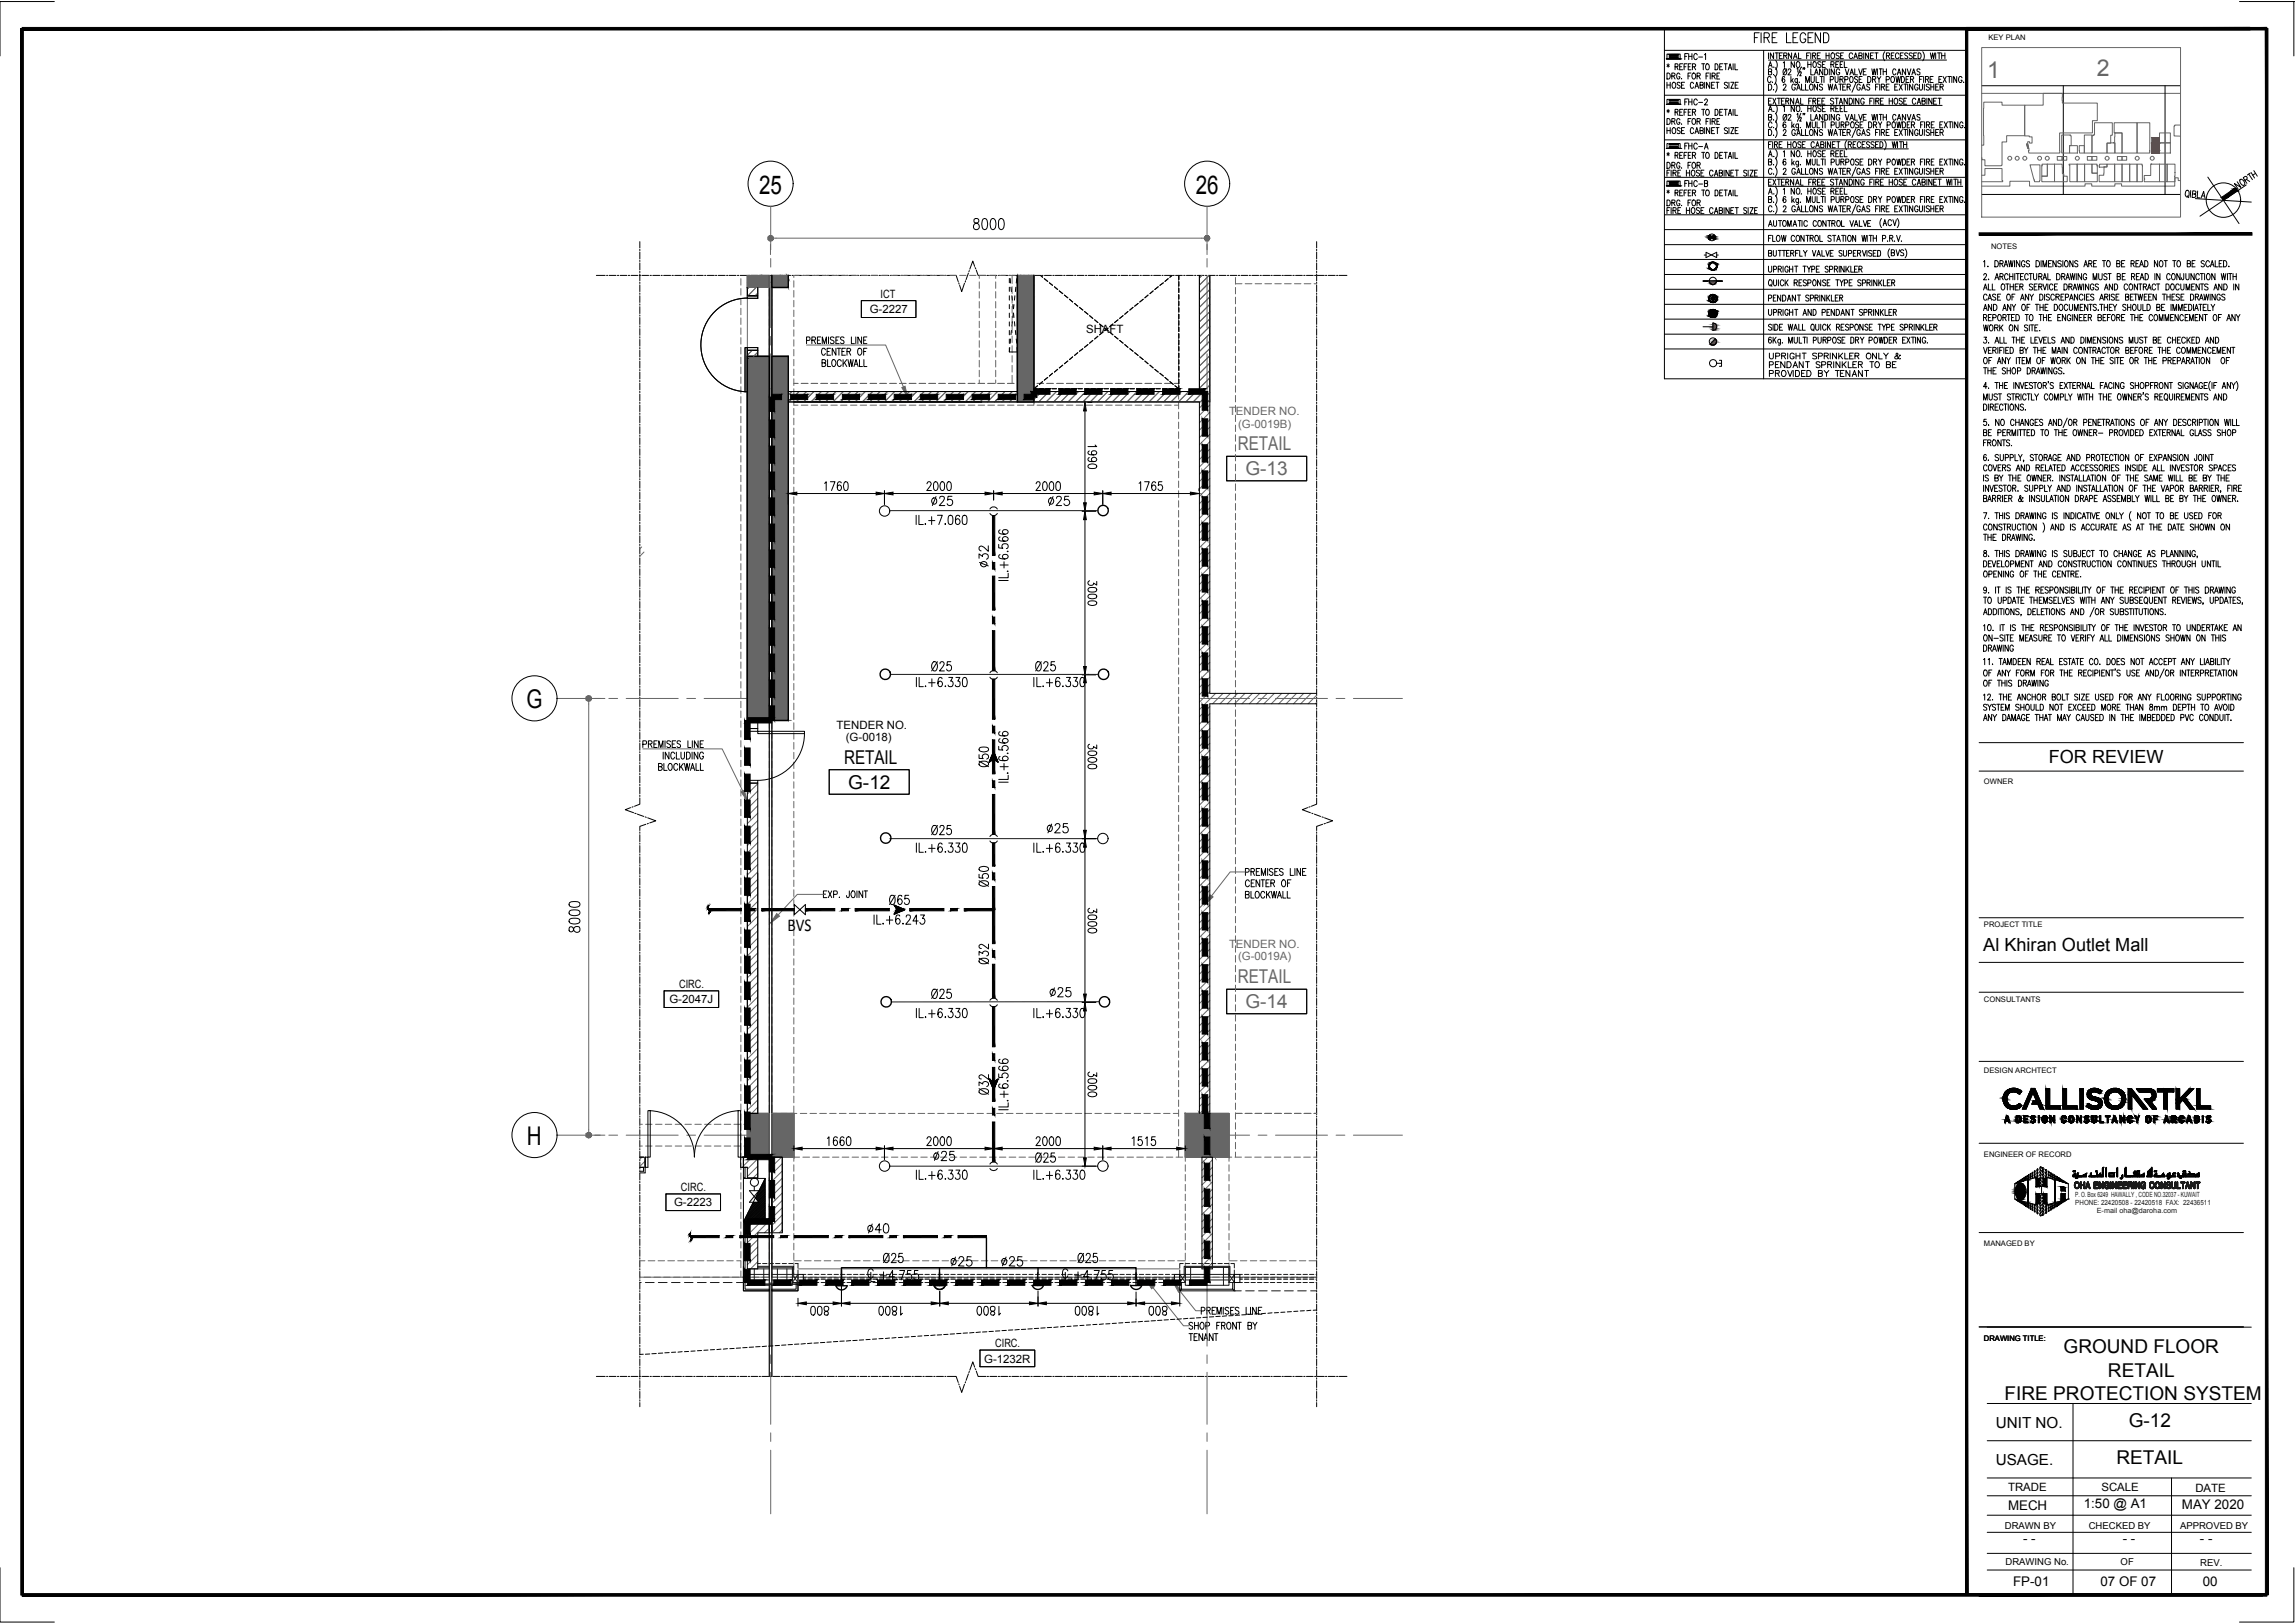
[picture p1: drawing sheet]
<svg xmlns="http://www.w3.org/2000/svg" width="420mm" height="297mm" viewBox="0 0 420 297" stroke-linecap="round" stroke-linejoin="round" font-family="sans-serif">
<defs><g id="words">
<g font-size="4.9">
<text x="169.3" y="124.2">Ø25</text>
<text x="188.4" y="124.2">Ø25</text>
<text x="182" y="141.5" transform="rotate(-90 182 141.5)">Ø50</text>
<text x="169.3" y="154.2">Ø25</text>
<text x="161.6" y="166.9">Ø65</text>
<text x="182" y="163.3" transform="rotate(-90 182 163.3)">Ø50</text>
<text x="182" y="177.4" transform="rotate(-90 182 177.4)">Ø32</text>
<text x="182" y="201.4" transform="rotate(-90 182 201.4)">Ø32</text>
</g>
<g font-size="4.7">
<text x="139" y="35.4">25</text>
<text x="218.9" y="35.4">26</text>
<text x="96.4" y="129.6">G</text>
<text x="96.5" y="209.5">H</text>
</g>
<g font-size="4.4">
<text x="169.3" y="183.8">Ø25</text>
<text x="188.4" y="213.8">Ø25</text>
</g>
<g font-size="4.2" fill="#666">
<text x="363.8" y="14.2">1</text>
<text x="383.9" y="13.9">2</text>
</g>
<g font-size="3.5" fill="#666">
<text x="226.6" y="82.4">RETAIL</text>
<text x="228" y="87">G-13</text>
<text x="226.6" y="179.9">RETAIL</text>
<text x="228" y="184.5">G-14</text>
</g>
<g font-size="3.5">
<text x="154.5" y="139.8">RETAIL</text>
<text x="155.3" y="144.4">G-12</text>
<text x="377.8" y="247.7">GROUND FLOOR</text>
<text x="385.9" y="252">RETAIL</text>
<text x="367" y="256.1">FIRE PROTECTION SYSTEM</text>
<text x="389.7" y="261.1">G-12</text>
<text x="387.5" y="267.9">RETAIL</text>
</g>
<g font-size="3.3">
<text x="375.1" y="139.6">FOR REVIEW</text>
<text x="144.1" y="170.5">BVS</text>
<text x="363.1" y="174.1">Al Khiran Outlet Mall</text>
</g>
<g font-size="2.8">
<text x="365.4" y="261.3">UNIT NO.</text>
<text x="365.4" y="268.1">USAGE.</text>
</g>
<g font-size="2.4">
<text x="381.5" y="276">1:50 @ A1</text>
<text x="367.6" y="276.4">MECH</text>
<text x="399.5" y="276.2">MAY 2020</text>
<text x="370.4" y="282.4">- -</text>
<text x="388.6" y="282.3">- -</text>
<text x="402.8" y="282.3">- -</text>
<text x="368.6" y="290.2">FP-01</text>
<text x="384.6" y="290.2">07 OF 07</text>
<text x="403.3" y="290.2">00</text>
</g>
<g font-size="2.1">
<text x="159.2" y="57.3">G-2227</text>
<text x="161.2" y="54.5">ICT</text>
<text x="198.8" y="60.9">SHAFT</text>
<text x="153.2" y="133.4">TENDER NO.</text>
<text x="154.9" y="135.6">(G-0018)</text>
<text x="122.6" y="183.6">G-2047J</text>
<text x="124.3" y="180.8">CIRC.</text>
<text x="123.4" y="220.8">G-2223</text>
<text x="124.7" y="217.9">CIRC.</text>
<text x="180.2" y="249.4">G-1232R</text>
<text x="182.2" y="246.5">CIRC.</text>
<text x="367.6" y="273">TRADE</text>
<text x="384.7" y="273">SCALE</text>
<text x="401.9" y="273">DATE</text>
</g>
<g font-size="2.1" fill="#666">
<text x="225" y="76">TENDER NO.</text>
<text x="226.7" y="78.3">(G-0019B)</text>
<text x="225" y="173.6">TENDER NO.</text>
<text x="226.7" y="175.8">(G-0019A)</text>
</g>
<g font-size="1.7">
<text x="367" y="279.8">DRAWN BY</text>
<text x="382.4" y="279.8">CHECKED BY</text>
<text x="399.1" y="279.8">APPROVED BY</text>
<text x="367.2" y="286.5">DRAWING No.</text>
<text x="388.2" y="286.5">OF</text>
<text x="402.8" y="286.7">REV.</text>
</g>
<g font-size="1.4">
<text x="364" y="7.4">KEY PLAN</text>
<text x="364.5" y="45.6">NOTES</text>
<text x="363.2" y="143.5">OWNER</text>
<text x="363.2" y="169.7">PROJECT TITLE</text>
<text x="363.2" y="183.3">CONSULTANTS</text>
<text x="363.2" y="196.4">DESIGN ARCHTECT</text>
<text x="363.2" y="211.7">ENGINEER OF RECORD</text>
<text x="363.2" y="228.1">MANAGED BY</text>
<text x="363.2" y="245.3">DRAWING TITLE:</text>
</g>
<g font-size="1.3" fill="#1a1a1a">
<text x="379.9" y="219.1">P. O. Box 6249 HAWALLY , CODE NO.32037 - KUWAIT</text>
<text x="379.9" y="220.6">PHONE: 22420508 - 22420518 FAX: 22436511</text>
<text x="383.9" y="221.9">E-mail oha@daroha.com</text>
</g>
</g></defs>
<!-- layer: AV-00-GF PLAN-B1-X$0$A-DIM -->
<g fill="none" stroke="#000" stroke-width=".18">
<path d="M109.2 50.4h1.6M111 50.4h.3M111.5 50.4h1.3M113 50.4h.3M113.5 50.4h1.3M115 50.4h.3M115.5 50.4h1.3M117 50.4h.3M117.1 44.2v1.2M117.1 45.6v.3M117.1 46.1v1.3M117.1 47.7v.2"/>
<path d="M117.1 48.1v1.3M117.1 49.6v.3M117.1 50.2v1.2M117.1 51.6v.3M117.1 52.1v1.3M117.1 53.6v.3M117.1 54.1v1.3M117.1 55.6v.3M117.1 56.1v1.3M117.1 57.6v.3M117.1 58.1v1.3M117.1 59.6v.3"/>
<path d="M117.5 50.4h1.2M119 50.4h.3M119.5 50.4h1.3M121 50.4h.2M121.5 50.4h1.3M123 50.4h.3M123.5 50.4h1.3M125 50.4h.3M125.5 50.4h1.2M127 50.4h.3M127.5 50.4h1.2M129 50.4h.2"/>
<path d="M129.5 50.4h1.3M131 50.4h.2M131.5 50.4h1.3M133 50.4h.3M133.5 50.4h1.2M135 50.4h.3M135.5 50.4h1.2M137 50.4h.2M137.5 50.4h1.2M139 50.4h.2M139.5 50.4h1.3M141 50.4h.2"/>
<path d="M141.5 50.4h1.2M143 50.4h.3M143.5 50.4h1.2M145 50.4h.2M145.5 50.4h1.2M147 50.4h.2M147.5 50.4h1.2M149 50.4h.2M149.5 50.4h1.2M151 50.4h.2M151.5 50.4h1.2M153 50.4h.2"/>
<path d="M153.5 50.4h1.2M155 50.4h.2M155.5 50.4h1.2M157 50.4h.2M157.5 50.4h1.2M159 50.4h.2M159.5 50.4h1.2M161 50.4h.2M161.5 50.4h1.2M163 50.4h.2M163.4 50.4h1.3M165 50.4h.2"/>
<path d="M165.5 50.4h1.2M167 50.4h.2M167.5 50.4h1.2M169 50.4h.2M169.5 50.4h1.2M170.9 50.4h.3M171.4 50.4h1.3M173 50.4h.2M173.4 50.4h1.6l.4 1.1M175.5 51.8l.1 .2M176.6 51.8l-.5 1.6-.4-1.2M176.8 51.4l-.1 .2"/>
<path d="M177.3 50l-.4 1.2M177.5 49.5l-.1 .2M178.4 48.8l-.3-1-.6 1.5M178.5 49l.1 .2M178.7 49.4l.4 1h1.4M180.7 50.4h.3M181.2 50.4h1.3M182.8 50.4h.2M183.2 50.4h1.3M184.7 50.4h.3M185.3 50.4h1.2M186.7 50.4h.3"/>
<path d="M187.2 50.4h1.3M188.7 50.4h.3M189.2 50.4h1.3M190.7 50.4h.3M191.2 50.4h1.3M192.7 50.4h.3M193.2 50.4h1.3M194.7 50.4h.3M195.2 50.4h1.3M196.7 50.4h.3M197.2 50.4h1.3M198.7 50.4h.3"/>
<path d="M199.2 50.4h1.3M200.7 50.4h.3M201.2 50.4h1.3M202.7 50.4h.3M203.2 50.4h1.3M204.7 50.4h.3M205.2 50.4h1.3M206.7 50.4h.3M207.2 50.4h1.2M208.7 50.4h.3M209.2 50.4h1.2M210.7 50.4h.2"/>
<path d="M211.2 50.4h1.3M212.7 50.4h.2M213.2 50.4h1.3M214.7 50.4h.3M215.2 50.4h1.3M216.7 50.4h.3M217.2 50.4h1.2M218.7 50.4h.2M219.2 50.4h1.2M220.7 50.4h.2M221.2 50.4h1.3M222.7 50.4h.2"/>
<path d="M223.2 50.4h1.3M224.7 50.4h.3M225.2 50.4h1.2M226.7 50.4h.2M227.2 50.4h1.2M228.7 50.4h.2M229.2 50.4h1.2M230.7 50.4h.2M231.2 50.4h1.3M232.7 50.4h.2M233.2 50.4h1.2M234.7 50.4h.2"/>
<path d="M235.2 50.4h1.2M236.7 50.4h.2M237.2 50.4h1.2M238.7 50.4h.2M239.2 50.4h1.2M240.7 50.4h.2M241 44.2v1.2M241 45.6v.3M241 46.1v1.3M241 47.7v.2M241 48.1v1.3M241 49.6v.3"/>
<path d="M241 50.2v1.2M241 51.6v.3M241 52.1v1.3M241 53.6v.3M241 54.1v1.3M241 55.6v.3M241 56.1v1.3M241 57.6v.3M241 58.1v1.3M241 59.6v.3M241.2 50.4h1.2M242.7 50.4h.2"/>
<path d="M243.2 50.4h1.2M244.7 50.4h.2M245.2 50.4h1.4M117.1 60.1v1.3M117.1 61.6v.3M117.1 62.1v1.3M117.1 63.6v.3M117.1 64.1v1.2M117.1 65.6v.3M117.1 66.1v1.3M117.1 67.6v.2M117.1 68.1v1.3"/>
<path d="M117.1 69.6v.3M117.1 70.1v1.3M117.1 71.6v.3M117.1 72.1v1.2M117.1 73.6v.3M117.1 74.1v1.2M117.1 75.6v.2M117.1 76.1v1.3M117.1 77.6v.2M117.1 78.1v1.3M117.1 79.6v.3M241 60.1v1.3"/>
<path d="M241 61.6v.3M241 62.1v1.3M241 63.6v.3M241 64.1v1.2M241 65.6v.3M241 66.1v1.3M241 67.6v.2M241 68.1v1.3M241 69.6v.3M241 70.1v1.3M241 71.6v.3M241 72.1v1.2"/>
<path d="M241 73.6v.3M241 74.1v1.2M241 75.6v.2M241 76.1v1.3M241 77.6v.2M241 78.1v1.3M241 79.6v.3M117.1 80.1v1.3M117.1 81.6v.3M117.1 82.1v1.2M117.1 83.6v.2M117.1 84.1v1.2"/>
<path d="M117.1 85.6v.2M117.1 86.1v1.3M117.1 87.6v.2M117.1 88.1v1.3M117.1 89.6v.3M117.1 90.1v1.2M117.1 91.6v.2M117.1 92.1v1.2M117.1 93.6v.2M117.1 94.1v1.2M117.1 95.6v.2M117.1 96.1v1.3"/>
<path d="M117.1 97.6v.2M117.1 98.1v1.2M117.1 99.6v.3M241 80.1v1.3M241 81.6v.3M241 82.1v1.2M241 83.6v.2M241 84.1v1.2M241 85.6v.2M241 86.1v1.3M241 87.6v.2M241 88.1v1.3"/>
<path d="M241 89.6v.3M241 90.1v1.2M241 91.6v.2M241 92.1v1.2M241 93.6v.2M241 94.1v1.2M241 95.6v.2M241 96.1v1.3M241 97.6v.2M241 98.1v1.2M241 99.6v.3M117.1 100.1v1.2"/>
<path d="M117.1 101.6v.2M117.1 102.1v1.2M117.1 103.6v.2M117.1 104.1v1.2M117.1 105.6v.2M117.1 106.1v1.2M117.1 107.6v.2M117.1 108.1v1.2M117.1 109.6v.2M117.1 110.1v1.2M117.1 111.6v.2M117.1 112.1v1.2"/>
<path d="M117.1 113.6v.2M117.1 114.1v1.2M117.1 115.6v.2M117.1 116.1v1.2M117.1 117.6v.2M117.1 118.1v1.2M117.1 119.6v.2M241 100.1v1.2M241 101.6v.2M241 102.1v1.2M241 103.6v.2M241 104.1v1.2"/>
<path d="M241 105.6v.2M241 106.1v1.2M241 107.6v.2M241 108.1v1.2M241 109.6v.2M241 110.1v1.2M241 111.6v.2M241 112.1v1.2M241 113.6v.2M241 114.1v1.2M241 115.6v.2M241 116.1v1.2"/>
<path d="M241 117.6v.2M241 118.1v1.2M241 119.6v.2M117.1 120.1v1.2M117.1 121.6v.2M117.1 122.1v1.2M117.1 123.6v.2M117.1 124.1v1.2M117.1 125.5v.3M117.1 126.1v1.2M117.1 127.6v.2M117.1 128v1.3"/>
<path d="M117.1 129.6v.2M117.1 130.1v1.2M117.1 131.6v.2M117.1 132.1v1.2M117.1 133.5v.3M117.1 134.1v1.2M117.1 135.5v.3M117.1 136v1.3M117.1 137.6v.2M117.1 138v1.3M117.1 139.6v.2M241 120.1v1.2"/>
<path d="M241 121.6v.2M241 122.1v1.2M241 123.6v.2M241 124.1v1.2M241 125.5v.3M241 126.1v1.2M241 127.6v.2M241 128v1.3M241 129.6v.2M241 130.1v1.2M241 131.6v.2M241 132.1v1.2"/>
<path d="M241 133.5v.3M241 134.1v1.2M241 135.5v.3M241 136v1.3M241 137.6v.2M241 138v1.3M241 139.6v.2M115.4 147.8l-.9 .4 1.5 .5M115.9 147.6l-.2 .1M116.2 148.8l.3 .1M116.7 149l1.2 .4M117.1 146v1.2l-.9 .4"/>
<path d="M117.1 140.1v1.2M117.1 141.5v.3M117.1 142.1v1.2M117.1 143.5v.3M117.1 144v1.3M117.1 145.5v.3M117.1 152.3v.2M117.1 152.8v1.2M117.1 154.3v.2M117.1 154.8v1.2M117.1 156.3v.2M117.1 156.8v1.2"/>
<path d="M117.1 158.3v.2M117.1 158.8v1.2M118.1 149.5l.2 .1M118.2 150.9l-1.1 .3v.8M118.6 149.7l1.5 .5-1.1 .4M118.7 150.7l-.2 .1M239.4 147.8l-1 .4 1.5 .5M239.9 147.6l-.3 .1M240.2 148.8l.2 .1M240.6 149l1.2 .4M241 146v1.2l-.9 .4M241 140.1v1.2"/>
<path d="M241 141.5v.3M241 142.1v1.2M241 143.5v.3M241 144v1.3M241 145.5v.3M241 152.3v.2M241 152.8v1.2M241 154.3v.2M241 154.8v1.2M241 156.3v.2M241 156.8v1.2M241 158.3v.2"/>
<path d="M241 158.8v1.2M242 149.5l.3 .1M242.1 150.9l-1.1 .3v.8M242.5 149.7l1.5 .5-1.1 .4M242.7 150.7l-.3 .1M117.1 160.3v.2M117.1 160.8v1.2M117.1 162.2v.3M117.1 162.8v1.2M117.1 164.3v.2M117.1 164.7v1.3M117.1 166.3v.2"/>
<path d="M117.1 166.8v1.2M117.1 168.3v.2M117.1 168.8v1.2M117.1 170.3v.2M117.1 170.8v1.2M117.1 172.2v.3M117.1 172.7v1.3M117.1 174.3v.2M117.1 174.7v1.3M117.1 176.3v.2M117.1 176.8v1.2M117.1 178.3v.2"/>
<path d="M117.1 178.8v1.2M241 160.3v.2M241 160.8v1.2M241 162.2v.3M241 162.8v1.2M241 164.3v.2M241 164.7v1.3M241 166.3v.2M241 166.8v1.2M241 168.3v.2M241 168.8v1.2M241 170.3v.2"/>
<path d="M241 170.8v1.2M241 172.2v.3M241 172.7v1.3M241 174.3v.2M241 174.7v1.3M241 176.3v.2M241 176.8v1.2M241 178.3v.2M241 178.8v1.2M117.1 180.2v.3M117.1 180.7v1.3M117.1 182.2v.3"/>
<path d="M117.1 182.7v1.3M117.1 184.3v.2M117.1 184.7v1.3M117.1 186.3v.2M117.1 186.8v1.2M117.1 188.2v.3M117.1 188.8v1.2M117.1 190.2v.3M117.1 190.7v1.3M117.1 192.2v.3M117.1 192.7v1.3M117.1 194.3v.2"/>
<path d="M117.1 194.7v1.3M117.1 196.2v.3M117.1 196.8v1.2M117.1 198.2v.3M117.1 198.7v1.3M241 180.2v.3M241 180.7v1.3M241 182.2v.3M241 182.7v1.3M241 184.3v.2M241 184.7v1.3M241 186.3v.2"/>
<path d="M241 186.8v1.2M241 188.2v.3M241 188.8v1.2M241 190.2v.3M241 190.7v1.3M241 192.2v.3M241 192.7v1.3M241 194.3v.2M241 194.7v1.3M241 196.2v.3M241 196.8v1.2M241 198.2v.3"/>
<path d="M241 198.7v1.3M117.1 200.2v.3M117.1 200.7v1.3M117.1 202.2v.3M117.1 202.7v1.3M117.1 204.2v.3M117.1 204.7v1.3M117.1 206.2v.3M117.1 206.7v1.3M117.1 208.2v.3M117.1 208.7v1.3M117.1 210.2v.3"/>
<path d="M117.1 210.7v1.2M117.1 212.2v.3M117.1 212.7v1.3M117.1 214.2v.2M117.1 214.7v1.3M117.1 216.2v.3M117.1 216.7v1.3M117.1 218.2v.3M117.1 218.7v1.2M241 200.2v.3M241 200.7v1.3M241 202.2v.3"/>
<path d="M241 202.7v1.3M241 204.2v.3M241 204.7v1.3M241 206.2v.3M241 206.7v1.3M241 208.2v.3M241 208.7v1.3M241 210.2v.3M241 210.7v1.2M241 212.2v.3M241 212.7v1.3M241 214.2v.2"/>
<path d="M241 214.7v1.3M241 216.2v.3M241 216.7v1.3M241 218.2v.3M241 218.7v1.2M117.1 220.2v.3M117.1 220.7v1.2M117.1 222.2v.2M117.1 222.7v1.3M117.1 224.2v.2M117.1 224.7v1.3M117.1 226.2v.3"/>
<path d="M117.1 226.7v1.3M117.1 228.2v.3M117.1 228.7v1.2M117.1 230.2v.2M117.1 230.7v1.2M117.1 232.2v.2M117.1 232.7v1.3M117.1 234.2v.2M117.1 234.7v1.3M117.1 236.2v.3M117.1 236.7v1.2M117.1 238.2v.2"/>
<path d="M117.1 238.7v1.2M241 220.2v.3M241 220.7v1.2M241 222.2v.2M241 222.7v1.3M241 224.2v.2M241 224.7v1.3M241 226.2v.3M241 226.7v1.3M241 228.2v.3M241 228.7v1.2M241 230.2v.2"/>
<path d="M241 230.7v1.2M241 232.2v.2M241 232.7v1.3M241 234.2v.2M241 234.7v1.3M241 236.2v.3M241 236.7v1.2M241 238.2v.2M241 238.7v1.2M109.2 251.9h1.6M111 251.9h.3M111.5 251.9h1.3"/>
<path d="M113 251.9h.3M113.5 251.9h1.3M115 251.9h.3M115.5 251.9h1.3M117 251.9h.3M117.1 240.2v.2M117.1 240.7v1.2M117.1 242.2v.2M117.1 242.7v1.3M117.1 244.2v.2M117.1 244.7v1.2M117.1 246.2v.3"/>
<path d="M117.1 246.7v1.2M117.1 248.2v.2M117.1 248.7v1.2M117.1 250.2v.2M117.1 250.7v1.2M117.1 252.2v.2M117.1 252.7v1.2M117.1 254.2v.2M117.1 254.7v1.2M117.1 256.2v.2M117.1 256.7v.8M117.5 251.9h1.2"/>
<path d="M119 251.9h.3M119.5 251.9h1.3M121 251.9h.2M121.5 251.9h1.3M123 251.9h.3M123.5 251.9h1.3M125 251.9h.3M125.5 251.9h1.2M127 251.9h.3M127.5 251.9h1.2M129 251.9h.2M129.5 251.9h1.3"/>
<path d="M131 251.9h.2M131.5 251.9h1.3M133 251.9h.3M133.5 251.9h1.2M135 251.9h.3M135.5 251.9h1.2M137 251.9h.2M137.5 251.9h1.2M139 251.9h.2M139.5 251.9h1.3M141 251.9h.2M141.5 251.9h1.2"/>
<path d="M143 251.9h.3M143.5 251.9h1.2M145 251.9h.2M145.5 251.9h1.2M147 251.9h.2M147.5 251.9h1.2M149 251.9h.2M149.5 251.9h1.2M151 251.9h.2M151.5 251.9h1.2M153 251.9h.2M153.5 251.9h1.2"/>
<path d="M155 251.9h.2M155.5 251.9h1.2M157 251.9h.2M157.5 251.9h1.2M159 251.9h.2M159.5 251.9h1.2M161 251.9h.2M161.5 251.9h1.2M163 251.9h.2M163.4 251.9h1.3M165 251.9h.2M165.5 251.9h1.2"/>
<path d="M167 251.9h.2M167.5 251.9h1.2M169 251.9h.2M169.5 251.9h1.2M170.9 251.9h.3M171.4 251.9h1.3M173 251.9h.2M173.4 251.9h1.6l.4 1.1M175.5 253.3l.1 .2M176.6 253.4l-.5 1.4-.4-1.1M176.8 252.9l-.1 .2M177.3 251.4l-.4 1.2"/>
<path d="M177.5 251l-.1 .2M178.4 250.2l-.3-1-.6 1.6M178.5 250.5l.1 .2M178.7 250.9l.4 1h1.4M180.7 251.9h.3M181.2 251.9h1.3M182.8 251.9h.2M183.2 251.9h1.3M184.7 251.9h.3M185.3 251.9h1.2M186.7 251.9h.3M187.2 251.9h1.3"/>
<path d="M188.7 251.9h.3M189.2 251.9h1.3M190.7 251.9h.3M191.2 251.9h1.3M192.7 251.9h.3M193.2 251.9h1.3M194.7 251.9h.3M195.2 251.9h1.3M196.7 251.9h.3M197.2 251.9h1.3M198.7 251.9h.3M199.2 251.9h1.3"/>
<path d="M200.7 251.9h.3M201.2 251.9h1.3M202.7 251.9h.3M203.2 251.9h1.3M204.7 251.9h.3M205.2 251.9h1.3M206.7 251.9h.3M207.2 251.9h1.2M208.7 251.9h.3M209.2 251.9h1.2M210.7 251.9h.2M211.2 251.9h1.3"/>
<path d="M212.7 251.9h.2M213.2 251.9h1.3M214.7 251.9h.3M215.2 251.9h1.3M216.7 251.9h.3M217.2 251.9h1.2M218.7 251.9h.2M219.2 251.9h1.2M220.7 251.9h.2M221.2 251.9h1.3M222.7 251.9h.2M223.2 251.9h1.3"/>
<path d="M224.7 251.9h.3M225.2 251.9h1.2M226.7 251.9h.2M227.2 251.9h1.2M228.7 251.9h.2M229.2 251.9h1.2M230.7 251.9h.2M231.2 251.9h1.3M232.7 251.9h.2M233.2 251.9h1.2M234.7 251.9h.2M235.2 251.9h1.2"/>
<path d="M236.7 251.9h.2M237.2 251.9h1.2M238.7 251.9h.2M239.2 251.9h1.2M240.7 251.9h.2M241 240.2v.2M241 240.7v1.2M241 242.2v.2M241 242.7v1.3M241 244.2v.2M241 244.7v1.2M241 246.2v.3"/>
<path d="M241 246.7v1.2M241 248.2v.2M241 248.7v1.2M241 250.2v.2M241 250.7v1.2M241 252.2v.2M241 252.7v1.2M241 254.2v.2M241 254.7v1.2M241 256.2v.2M241 256.7v.8M241.2 251.9h1.2"/>
<path d="M242.7 251.9h.2M243.2 251.9h1.2M244.7 251.9h.2M245.2 251.9h1.4"/>
</g>
<!-- layer: ae-00-anno-gf-rmt-200-x$0$G-Wipe -->
<path d="M157.7 55h10M224.6 83.5h14.6M151.8 140.9h14.7M121.6 181.3h10M224.6 181h14.6M121.9 218.5h10M179.4 247.1h10" fill="none" stroke="#fff" stroke-width=".18"/>
<g fill="#fff" stroke="#fff" stroke-width=".18">
<path d="M151.8 140.9v4.5h14.7zM151.8 140.9h14.7v4.5z"/>
<path d="M121.9 218.5v3.1h10zM121.9 218.5h10v3.1z"/>
<path d="M121.6 181.3v3.1h10zM121.6 181.3h10v3.1z"/>
<path d="M157.7 55v3.1h10zM157.7 55h10v3.1z"/>
<path d="M224.6 181v4.5h14.6zM224.6 181h14.6v4.5z"/>
<path d="M224.6 83.5v4.5h14.6zM224.6 83.5h14.6v4.5z"/>
<path d="M179.4 247.1v3h10zM179.4 247.1h10v3z"/>
</g>
<path d="M157.7 55h10v3.1h-10zM224.6 83.5h14.6v4.5h-14.6zM151.8 140.9h14.7v4.5h-14.7zM121.6 181.3h10v3.1h-10zM224.6 181h14.6v4.5h-14.6zM121.9 218.5h10v3.1h-10zM179.4 247.1h10v3h-10z" fill="none" stroke="#000" stroke-width=".18"/>
<!-- layer: ae-00-anno-gf-rmt-200-x$0$A-FLOR-IDEN -->
<path d="M157.7 55h10v3.1h-10zM224.6 83.5h14.6v4.5h-14.6zM151.8 140.9h14.7v4.5h-14.7zM121.6 181.3h10v3.1h-10zM224.6 181h14.6v4.5h-14.6zM121.9 218.5h10v3.1h-10zM179.4 247.1h10v3h-10z" fill="none" stroke="#000" stroke-width=".18"/>
<!-- layer: AV-00-GF PLAN-B2-X$0$A-TEXT -->
<g fill="none" stroke="#000" stroke-width=".18">
<path d="M147.7 62.3l.6-.1-.1-.5h-.5v1.2M148.6 62.3l.6-.1v-.5h-.6v1.2M149 62.3l.3 .6M149.6 62.3h.4M150.2 61.7h-.6v1.2h.6M150.5 66.4h.5l.1-.5-.6-.1v1.3l.6-.1v-.5l-.2-.1M150.5 62.9v-1.2l.4 1.2 .4-1.2v1.2M151.1 64a.37 .37 0 0 0-.4-.3 .37 .37 0 0 0-.3 .5l.1 .5 .2 .3h.2l.2-.3M151.4 64.3h.4M151.5 65.8v1.3h.6M151.7 61.7v1.2M152.1 63.7h-.7v1.3h.7"/>
<path d="M152.4 66l.1-.2a.65 .65 0 0 1 .6 .6 .65 .65 0 0 1-.6 .7l-.2-.5zM152.7 61.8l-.3-.1-.4 .1 .2 .4 .4 .2a.33 .33 0 0 1-.1 .5 .33 .33 0 0 1-.5-.2M153 63.7v1.3l-.6-1.3v1.3M153 62.3h.4M153.2 63.7h.7M153.6 63.7v1.3M153.6 61.7h-.6v1.2h.6M154 66.1a.37 .37 0 0 0-.4-.3 .37 .37 0 0 0-.3 .5l.1 .6 .2 .2 .3-.1 .1-.2M154.1 64.3h.4M154.3 65.8v1.3M154.5 61.8l-.2-.1-.4 .1 .2 .4 .4 .2-.1 .5h-.3l-.2-.2M154.6 66.4l.4 .7"/>
<path d="M154.8 63.7h-.7v1.3h.7M155 65.8l-.7 .9M155.1 64.3h.5l.1-.2-.1-.3-.5-.1v1.3M155.2 65.8l.3 1.3 .2-1.3 .3 1.3 .2-1.3M155.4 64.3l.3 .7M155.9 61.7v1.2h.5M156.3 67.1l.4-1.3 .4 1.3M156.5 66.7h.5M156.7 61.7v1.2M157.2 63.8l.1-.1a.66 .66 0 0 1 .5 .7 .66 .66 0 0 1-.5 .6 .9 .9 0 0 1-.1-1.2zM157.4 65.8v1.3h.5M157.7 61.7v1.2l-.6-1.2v1.2"/>
<path d="M158.1 62.3h.4M158.1 64.3h.4M158.2 65.8v1.3h.5M158.7 61.7h-.6v1.2h.6M158.7 63.7h-.6v1.3M117.7 136.2h.6v-.6h-.6v1.2M118.7 136.2l.6-.1v-.5h-.6v1.2M119 136.2l.4 .6M119.7 136.2h.4M120.3 135.6h-.6v1.2h.6M120.6 136.8v-1.2l.4 1.2 .4-1.2v1.2M121.4 137.7v1.2"/>
<path d="M121.5 139.7v1.3h.6M121.8 135.6v1.2M122.4 139.9l.2-.2a.66 .66 0 0 1 .5 .7 .66 .66 0 0 1-.5 .6l-.3-.5zM122.5 137.7v1.2l-.7-1.2v1.2M122.8 135.7l-.3-.1h-.3l-.1 .4 .5 .2 .2 .4-.3 .2-.4-.2M123.1 136.2h.3M123.5 138a.37 .37 0 0 0-.4-.4 .37 .37 0 0 0-.3 .5v.3a.37 .37 0 0 0 .3 .5 .37 .37 0 0 0 .4-.3M123.7 135.6h-.6v1.2h.6M123.8 137.7v1.2h.6M124.4 139.7v1.3M124.6 135.7l-.2-.1-.4 .1v.3l.5 .3v.5h-.3l-.2-.2M124.7 137.7v.8l.2 .4 .4-.2v-1"/>
<path d="M125.1 139.7l-.7 .9M125.3 139.7l.3 1.3 .2-1.3 .2 1.3 .3-1.3M125.7 137.7a.64 .64 0 0 1 .7 .6 .64 .64 0 0 1-.7 .6zM125.9 135.6v1.2h.6M126.7 137.7v1.2M126.7 135.6v1.2M127.4 139.7v1.3h.6M127.8 137.7v1.2l-.7-1.2v1.2M127.8 135.6v1.2l-.7-1.2v1.2M128.2 136.2h.4M128.2 139.7v1.3h.6M128.8 135.6h-.6v1.2h.6"/>
<path d="M128.8 138a.37 .37 0 0 0-.5-.3 .37 .37 0 0 0-.2 .4v.3l.3 .5h.2l.1-.2 .1-.3h-.2M120.6 140.3h.5l.1-.3-.2-.3h-.4v1.3h.4l.2-.3-.2-.4M124.1 140a.37 .37 0 0 0-.5-.3 .37 .37 0 0 0-.2 .5v.5l.3 .3 .3-.1 .1-.2M124.7 140.3l.4 .7M126.4 141l.4-1.3 .4 1.3M126.5 140.6h.5M228 159.6l.6-.1v-.4l-.6-.2v1.3M229 159.5h.6v-.4l-.6-.2v1.3M229.4 159.5l.3 .7M230 159.5h.4M230.6 158.9h-.6v1.3h.6M232.1 158.9v1.3"/>
<path d="M233 159.1l-.2-.2-.4 .2 .2 .4 .4 .2v.4a.38 .38 0 0 1-.6-.1M233.4 159.5h.4M234 158.9h-.6v1.3h.6M234.9 159.1l-.2-.2-.5 .2 .1 .3 .5 .3a.35 .35 0 0 1-.1 .5 .35 .35 0 0 1-.5-.2M236.2 158.9v1.3h.6M237.1 158.9v1.3M238.1 158.9v1.3l-.7-1.3v1.3M238.5 159.5h.3M239.1 158.9h-.6v1.3h.6M150.7 163.6h.4M151.4 163.1h-.7v1.2h.7M151.6 163.1l.7 1.2"/>
<path d="M152.3 163.1l-.7 1.2M152.6 163.7l.6-.1v-.5h-.6v1.2M153.7 164.2h.1M155.5 163.1l-.1 1.1h-.4v-.3M156 163.1h.1a.68 .68 0 0 1 .5 .5 .68 .68 0 0 1-.2 .6 .58 .58 0 0 1-.6-.3 .58 .58 0 0 1 .1-.7zM156.9 163.1v1.2M157.9 163.1v1.2l-.6-1.2v1.2M158.2 163.1h.6M158.5 163.1v1.2M228 163.7l.6-.1v-.4l-.6-.1v1.3l.6-.1 .1-.4-.3-.2M228.7 161.3l-.2-.3a.66 .66 0 0 0-.5 .7 .66 .66 0 0 0 .5 .6l.2-.3M229 163.1v1.3h.6"/>
<path d="M229.1 161.6h.3M229.7 161h-.6v1.3h.6M230 163.2a.62 .62 0 0 1 .6 .4 .62 .62 0 0 1-.3 .8 .68 .68 0 0 1-.6-.5 .68 .68 0 0 1 .3-.7zM230.6 161v1.3l-.6-1.3v1.3M230.9 161h.6M230.9 160.2v-1.3l.4 1.3 .4-1.3v1.3M231.2 161v1.3M231.5 163.4a.37 .37 0 0 0-.4-.3 .37 .37 0 0 0-.3 .5v.3a.37 .37 0 0 0 .3 .5 .37 .37 0 0 0 .4-.3M231.8 161.6h.4M231.9 163.1v1.3M232.1 163.6l.4 .8M232.4 161h-.6v1.3h.6"/>
<path d="M232.5 163.1l-.6 .8M232.7 161.6h.6v-.5l-.6-.1v1.3M232.7 163.1l.3 1.3 .3-1.3 .2 1.3 .2-1.3M233 161.6l.3 .7M233.8 164.4l.4-1.3 .4 1.3M234 163.9h.5M234.8 161.1l.1-.1a.68 .68 0 0 1 .5 .5 .68 .68 0 0 1-.2 .7l-.1 .1a.66 .66 0 0 1-.5-.5 .66 .66 0 0 1 .2-.7zM234.9 163.1v1.3h.5M235.7 163.1v1.3h.5M235.7 161.6h.4M236.3 161h-.6v1.3M219.9 239.9l.7-.1v-.4l-.7-.1v1.2"/>
<path d="M220.9 239.8h.6v-.4l-.6-.1v1.2M221.2 239.8l.4 .7M221.9 239.8h.4M222.5 239.3h-.6v1.2h.6M223.9 239.3v1.2M225 239.4l-.3-.1-.4 .1v.3l.6 .3a.36 .36 0 0 1-.1 .5 .36 .36 0 0 1-.5-.1M225.3 239.8h.4M225.9 239.3h-.6v1.2h.6M226.8 239.4l-.2-.1-.5 .1 .1 .3 .5 .3a.36 .36 0 0 1 0 .5 .36 .36 0 0 1-.6-.1M228.1 239.3v1.2h.6M228.9 239.3v1.2M230 239.3v1.2l-.7-1.2v1.2"/>
<path d="M230.4 239.8h.4M231 239.3h-.6v1.2h.6M217.7 244.1h.7M218 244.1v1.2M218.4 242.2l-.3-.2-.4 .2v.2l.6 .3a.35 .35 0 0 1-.1 .6 .35 .35 0 0 1-.5-.2M218.6 244.7h.4M218.7 242v1.3M218.7 242.6h.7M219.2 244.1h-.6v1.2h.6M219.4 242v1.3M219.8 242.2l.2-.2a.66 .66 0 0 1 .5 .6 .66 .66 0 0 1-.5 .7l-.3-.5zM220.2 244.1v1.2l-.7-1.2v1.2"/>
<path d="M220.4 245.3l.4-1.2 .3 1.2M220.6 244.9h.4M220.8 242.7l.6-.1v-.5l-.6-.1v1.3M222.1 244.1v1.2l-.7-1.2v1.2M222.3 244.1h.7M222.6 244.1v1.2M222.8 242.6h.3M222.8 240.5v-1.2l.4 1.2 .4-1.2v1.2M223.4 242h-.6v1.3M223.6 242.6h.6v-.5l-.6-.1v1.3M224 242.6l.3 .7M224.7 242.2l.2-.2a.66 .66 0 0 1 .5 .6 .66 .66 0 0 1-.5 .7l-.3-.5z"/>
<path d="M226.4 242v1.3l-.7-1.3v1.3M226.6 242h.6M226.9 242v1.3M228.5 242.6h.6v-.5l-.6-.1v1.3l.6-.2v-.4l-.2-.1M229.4 242l.3 .6v.7M230.1 242l-.4 .6"/>
</g>
<g fill="#666" stroke="#666" stroke-width=".18">
<path d="M209.8 234.1l1.5 1.4-.5 .4z"/>
<path d="M214.8 234.7l1.5 1.4-.5 .4z"/>
<path d="M221.5 163.8l.6 .4-1.5 1.4z"/>
<path d="M135.7 144.9l.6-.3 .5 2z"/>
<path d="M142.2 167.2l.5 .5-1.6 1.2z"/>
<path d="M165.1 70.9l.6-.2 .5 2z"/>
</g>
<path d="M147.7 63.1h14.4l3.3 7.7M117.7 137.1h14.5l3.8 7.7M228 159.6h-2.8l-3.4 4.3M150.7 163.7h-4.7l-3.5 3.8M211.1 235.7l5.6 6.9h1M216 236.3l2.9 3.6h1" fill="none" stroke="#666" stroke-width=".18"/>
<!-- layer: ac-intl ele lower mall north$0$A-Floor Finish -->
<path d="M146.1 232.2h69.9" fill="none" stroke="#666" stroke-width=".18"/>
<!-- layer: AE-GRID-B1-X$0$A-GRID-IDEN -->
<g fill="none" stroke="#000" stroke-width=".18">
<circle cx="141.1" cy="33.6" r="4.1"/>
<circle cx="221" cy="33.6" r="4.1"/>
<circle cx="97.9" cy="127.8" r="4.1"/>
<circle cx="97.9" cy="207.7" r="4.1"/>
</g>
<!-- layer: AE-GRID-B1-X$0$A-GRID -->
<g fill="none" stroke="#666" stroke-width=".18">
<path d="M141.1 37.8v7.9M221 37.8v7.9M141.1 47.3v1.6M141.1 50.5v9.5M221 47.3v1.6M221 50.5v9.5M141.1 61.6v1.5M141.1 64.8v7.9M221 61.6v1.5M221 64.8v7.9M102 127.8h7.9M111.5 127.8h1.6"/>
<path d="M114.6 127.8h9.6M125.7 127.8h1.6M128.9 127.8h7.9M219.8 127.8h9M230.3 127.8h1.6M233.5 127.8h9.5M244.6 127.8h1.6M247.8 127.8h9M102 207.8h7.9M111.5 207.8h1.6M114.6 207.8h9.6M125.7 207.8h1.6"/>
<path d="M128.9 207.8h7.9M219.8 207.8h9M230.3 207.8h1.6M233.5 207.8h9.5M244.6 207.8h1.6M247.8 207.8h9M141.1 234.7v11.7M221 234.7v11.7M141.1 248v1.5M141.1 251.1v9.6M221 248v1.5M221 251.1v9.6"/>
<path d="M141.1 262.2v1.6M141.1 265.4v11.7M221 262.2v1.6M221 265.4v11.7"/>
</g>
<!-- layer: AE-GRID-B1-X$0$A-GRID-DIM -->
<path d="M141.1 44.7v1.9M142.1 43.6h77.9M221 44.7v1.9M107.8 128.8v78M108.9 127.8h1.8M108.9 207.8h1.8" fill="none" stroke="#666" stroke-width=".18"/>
<!-- layer: 0 -->
<g fill="#666" stroke="#666" stroke-width=".18">
<path d="M140.6 43.6v.2l.5-.2zM140.6 43.8l.5-.2-.3 .5zM141.1 43.6l-.3 .5h.3z"/>
<path d="M141.1 43.6v.5h.2zM141.1 43.6l.4 .2-.2 .3zM141.1 43.6l.4 .2 .1-.2z"/>
<path d="M141.1 43.6h.5l-.1-.2zM141.3 43.2l.2 .2-.4 .2zM141.1 43.1v.5l.2-.4z"/>
<path d="M140.8 43.2l.3 .4v-.5zM140.8 43.2l.3 .4-.5-.2zM140.6 43.4v.2h.5z"/>
<path d="M221 43.6h.5l-.1-.2zM221.2 43.2l.2 .2-.4 .2zM221 43.1v.5l.2-.4z"/>
<path d="M220.7 43.2l.3 .4v-.5zM220.7 43.2l.3 .4-.4-.2zM220.6 43.4l-.1 .2h.5z"/>
<path d="M220.5 43.6l.1 .2 .4-.2zM220.6 43.8l.4-.2-.3 .5zM221 43.6l-.3 .5h.3z"/>
<path d="M221 43.6v.5h.2zM221 43.6l.4 .2-.2 .3zM221 43.6l.4 .2 .1-.2z"/>
<path d="M107.8 207.8v.5l.2-.1zM107.8 207.8l.4 .2-.2 .2zM107.8 207.8l.4 .2 .1-.2z"/>
<path d="M107.8 207.8h.5l-.1-.3zM108 207.3l.2 .2-.4 .3zM107.8 207.2v.6l.2-.5z"/>
<path d="M107.5 207.3l.3 .5v-.6zM107.3 207.5l.2-.2 .3 .5zM107.3 207.5v.3h.5z"/>
<path d="M107.3 207.8v.2l.5-.2zM107.3 208l.5-.2-.3 .4zM107.8 207.8l-.3 .4 .3 .1z"/>
<path d="M107.5 127.4l.3 .4v-.5zM107.3 127.6l.2-.2 .3 .4zM107.3 127.6v.2h.5z"/>
<path d="M107.3 127.8v.3l.5-.3zM107.3 128.1l.5-.3-.3 .5zM107.8 127.8l-.3 .5h.3z"/>
<path d="M107.8 127.8v.5h.2zM107.8 127.8l.4 .3-.2 .2zM107.8 127.8l.4 .3 .1-.3z"/>
<path d="M107.8 127.8h.5l-.1-.2zM108 127.4l.2 .2-.4 .2zM107.8 127.3v.5l.2-.4z"/>
</g>
<path d="M141.6 43.6h.5M220 43.6h.5M107.8 128.3v.5M107.8 206.8v.4" fill="none" stroke="#666" stroke-width=".18"/>
<!-- layer: AE-GRID-B1-X$0$A-GRID-DIM -->
<path d="M178.4 40.1a.46 .46 0 0 0 .1 .7 .7 .7 0 0 1 .7 .3 .7 .7 0 0 1-.1 .8 .57 .57 0 0 1-.9-.2 .57 .57 0 0 1 .5-.8l.3-.1a.41 .41 0 0 0 .1-.7l-.2-.1zM180 40.1l.3-.1a1.2 1.2 0 0 1 .4 1.6l-.1 .3-.4 .1a1.2 1.2 0 0 1-.4-1.6zM181.5 40.1l.4-.1a1.33 1.33 0 0 1 0 2h-.2a1.58 1.58 0 0 1-.2-1.9zM183 40.1l.4-.1a1.33 1.33 0 0 1 0 2h-.2a.91 .91 0 0 1-.4-1.1v-.5zM104.3 169.7a.54 .54 0 0 0 .2 .8h.1a.74 .74 0 0 0 .5-.7 .58 .58 0 0 1 1-.1 .58 .58 0 0 1-.3 .9 .58 .58 0 0 1-.8-.4l-.1-.3a.44 .44 0 0 0-.6-.2zM104.3 168.3l.7-.3a.91 .91 0 0 1 1.2 .5v.1a1.17 1.17 0 0 1-1.6 .4l-.4-.4zM104.3 166.7l.7-.2a.91 .91 0 0 1 1.2 .4v.2a1.17 1.17 0 0 1-1.6 .4l-.4-.4zM104.3 165.2l.7-.2a.91 .91 0 0 1 1.2 .4v.2a1.17 1.17 0 0 1-1.6 .4l-.4-.4z" fill="none" stroke="#000" stroke-width=".18"/>
<!-- layer: General Layout mezz$0$S-280-M_COLUMN -->
<path d="M136.8 203.8h4v8h-4zM141.3 203.8h4v8h-4zM217 203.8h8v8h-8z" fill="none" stroke="#666" stroke-width=".18"/>
<!-- layer: General Layout mezz$0$A-200-M_WALL_EXT -->
<path d="M136.8 50.4v81.5h4v-81.5M136.8 51.7h7.5M141.3 50.4v81.5h3M186.3 50.4v20.7M189.3 50.4v23.8M136.8 71.7h4v60.2h-4zM136.8 71.1h7.5M141.3 71.7h3v60.2h-3z" fill="none" stroke="#666" stroke-width=".18"/>
<!-- layer: General Layout mezz$0$S-280-M_STRUCT_FRAME -->
<g fill="none" stroke="#666" stroke-width=".18">
<path d="M135.6 51v1.2M135.6 52.8v1.2M135.6 54.6v1.2M135.6 56.4v1.2M135.6 58.2v1.2M140.8 50.4v.2M140.8 51.2v1.2M140.8 53v1.2M140.8 54.8v1.2M140.8 56.6v1.2M140.8 58.4v1.2M141.3 50.4v.2"/>
<path d="M141.3 51.2v1.2M141.3 53v1.2M141.3 54.8v1.2M141.3 56.6v1.2M141.3 58.4v1.2M145.3 51.4v1.2M145.3 53.2v1.2M145.3 55v1.2M145.3 56.8v1.1M145.3 58.6v1.2M146.3 50.4h-1v.4M146.9 50.4h1.2"/>
<path d="M148.7 50.4h1.2M150.5 50.4h1.2M152.3 50.4h1.2M154.1 50.4h1.2M155.9 50.4h1.2M157.7 50.4h1.2M159.5 50.4h1.2M161.3 50.4h1.2M163.1 50.4h1.2M164.9 50.4h1.2M166.7 50.4h1.2M168.5 50.4h1.2"/>
<path d="M170.3 50.4h1.2M172.1 50.4h1.2M173.9 50.4h1.2M175.7 50.4h1.2M177.5 50.4h1.2M179.3 51.6v1.2M179.3 53.4v1.2M179.3 55.2v1.2M179.3 57v1.2M179.3 58.8v1.2M180.5 50.4h-1.2v.6M181.1 50.4h1.2v.6"/>
<path d="M182.3 51.6v1.2M182.3 53.4v1.2M182.3 55.2v1.2M182.3 57v1.2M182.3 58.8v1.2M182.9 50.4h1.2M184.7 50.4h1.2M185.3 50.4v1.5M185.3 52.5v1.2M185.3 54.3v1.2M185.3 56.1v1.2M185.3 57.9v1.2"/>
<path d="M185.3 59.7v1.2M186.5 50.4h1.2M188.3 50.4h1v1.1M189.3 52.1v1.2M189.3 53.9v1.2M189.3 55.7v1.2M189.3 57.5v1.2M189.3 59.3v1.2M215.8 50.4v1.1M215.8 52.1v1.2M215.8 53.9v1.2M215.8 55.7v1.2"/>
<path d="M215.8 57.5v1.2M215.8 59.3v1.1M226.2 51.9h1.2M226.2 50.8v1.2M226.2 52.6v1.2M226.2 54.4v1.2M226.2 56.2v1.2M226.2 58v1.2M226.2 59.8v1.2M228 51.9h1.2M229.8 51.9h1.2M231.6 51.9h1.2"/>
<path d="M233.4 51.9h1.2M235.2 51.9h1.2M237 51.9h1.2M238.8 51.9h1.2M240.6 51.9h.4M135.6 60v1.2M135.6 61.8v1.2M135.6 63.6v1.2M135.6 65.4v1.2M135.6 67.2v1.2M135.6 69v1.2M135.6 70.8v1.2"/>
<path d="M135.6 72.6v1.2M135.6 74.4v1.2M135.6 76.2v1.2M135.6 78v1.2M135.6 79.8v1.2M140.8 60.2v1.2M140.8 62v1.2M140.8 63.8v1.2M140.8 65.6v1.2M140.8 67.4v1.2M140.8 69.2v1.2M140.8 71v1.2"/>
<path d="M140.8 72.8v1.2M140.8 74.6v1.2M140.8 76.4v1.2M140.8 78.2v1.2M140.8 80v1.2M141.3 60.2v1.2M141.3 62v1.2M141.3 63.8v1.2M141.3 65.6v1.2M141.3 67.4v1.2M141.3 69.2v1.2M141.3 71v1.2"/>
<path d="M141.3 72.8v1.2M141.3 74.6v1.2M141.3 76.4v1.2M141.3 78.2v1.2M141.3 80v1.2M145.3 60.4v1.1M145.3 62.2v1.2M145.3 64v1.1M145.3 65.8v1.2M145.3 67.5v1.2M145.3 69.3v1.3M145.3 71.1v1.2"/>
<path d="M145.3 72.9v1.3h.8M145.3 74.7v1.2M145.3 76.5v1.3M145.3 78.3v1.2M145.3 70.2h.8M146.7 74.2h1.2M146.7 70.2h1.2M148.5 74.2h1.2M148.5 70.2h1.2M150.3 74.2h1.2M150.3 70.2h1.2M152.1 74.2h1.2"/>
<path d="M152.1 70.2h1.2M153.9 74.2h1.2M153.9 70.2h1.2M155.7 74.2h1.2M155.7 70.2h1.2M157.5 74.2h1.2M157.5 70.2h1.2M159.3 74.2h1.2M159.3 70.2h1.2M161.1 74.2h1.2M161.1 70.2h1.2M162.9 74.2h1.2"/>
<path d="M162.9 70.2h1.2M164.7 74.2h1.2M164.7 70.2h1.2M166.5 74.2h1.2M166.5 70.2h1.2M168.3 74.2h1.2M168.3 70.2h1.2M170.1 74.2h1.2M170.1 70.2h1.2M171.9 74.2h1.2M171.9 70.2h1.2M173.7 74.2h1.2"/>
<path d="M173.7 70.2h1.2M175.5 74.2h1.2M175.5 70.2h1.2M177.2 74.2h1.3M177.2 70.2h1.3M179.1 74.2h1.2M179.1 70.2h1.2M179.3 60.6v1.2M179.3 62.3v1.3M179.3 64.2v1.1M179.3 65.9v1.3M179.3 67.8v1.1"/>
<path d="M179.3 69.5v.7M180.8 74.2h1.3M180.8 70.2h1.3M182.3 60.6v1.2M182.3 62.3v1.3M182.3 64.2v1.1M182.3 65.9v1.3M182.3 67.8v1.1M182.3 69.5v.7M182.7 74.2h1.2M182.7 70.2h1.2M184.4 74.2h1.2"/>
<path d="M184.4 70.2h1.2M185.3 61.5v1.2M185.3 63.3v1.2M185.3 65.1v1.2M185.3 66.9v1.2M185.3 68.7v1.5M186.3 74.2h1.2M186.3 70.2h1.2M188 74.2h1.2M188 70.2h1.2M189.3 61.1v1.2M189.3 62.9v1.2"/>
<path d="M189.3 64.7v1.2M189.3 66.5v1.2M189.3 68.3v1.2M189.3 70.1v1M189.9 74.2h1.2M189.9 70.2h1.2M191.6 74.2h1.2M191.6 70.2h1.2M193.5 74.2h1.1M193.5 70.2h1.1M195.2 74.2h1.2M195.2 70.2h1.2"/>
<path d="M197 74.2h1.2M197 70.2h1.2M198.8 74.2h1.2M198.8 70.2h1.2M200.6 74.2h1.2M200.6 70.2h1.2M202.4 74.2h1.2M202.4 70.2h1.2M204.2 74.2h1.2M204.2 70.2h1.2M206 74.2h1.2M206 70.2h1.2"/>
<path d="M207.8 74.2h1.2M207.8 70.2h1.2M209.6 74.2h1.2M209.6 70.2h1.2M211.4 74.2h1.2M211.4 70.2h1.2M213.2 74.2h1.2M213.2 70.2h1.2M215 74.2h.8M215 70.2h.8M215.8 61.1v1.2M215.8 62.9v1.1"/>
<path d="M215.8 64.7v1.2M215.8 66.4v1.2M215.8 68.3v1.2M215.8 70v1.2M215.8 71.8v1.3M215.8 73.6v1.2M215.8 75.4v1.3M215.8 77.2v1.2M215.8 79v1.2M226.2 61.6v1.2M226.2 63.4v1.2M226.2 65.2v1.2"/>
<path d="M226.2 67v1.2M226.2 68.8v1.2M226.2 70.6v1.2M226.2 72.4v1.2M226.2 74.2v1.2M226.2 76v1.2M226.2 77.8v1.2M226.2 79.6v1.2M135.6 81.6v1.2M135.6 83.4v1.2M135.6 85.2v1.2M135.6 87v1.2"/>
<path d="M135.6 88.8v1.1M135.6 90.6v1.2M135.6 92.4v1.1M135.6 94.2v1.2M135.6 96v1.1M135.6 97.8v1.2M135.6 99.6v1.1M140.8 81.8v1.2M140.8 83.6v1.2M140.8 85.4v1.2M140.8 87.2v1.2M140.8 89v1.2"/>
<path d="M140.8 90.7v1.3M140.8 92.6v1.2M140.8 94.3v1.3M140.8 96.2v1.2M140.8 97.9v1.3M140.8 99.8v1.2M141.3 81.8v1.2M141.3 83.6v1.2M141.3 85.4v1.2M141.3 87.2v1.2M141.3 89v1.2M141.3 90.7v1.3"/>
<path d="M141.3 92.6v1.2M141.3 94.3v1.3M141.3 96.2v1.2M141.3 97.9v1.3M141.3 99.8v1.2M145.3 80.1v1.3M145.3 81.9v1.2M145.3 83.7v1.2M145.3 85.5v1.2M145.3 87.3v1.2M145.3 89.1v1.2M145.3 90.9v1.2"/>
<path d="M145.3 92.7v1.2M145.3 94.5v1.2M145.3 96.3v1.2M145.3 98.1v1.2M145.3 99.9v1.2M215.8 80.8v1.2M215.8 82.6v1.2M215.8 84.4v1.2M215.8 86.2v1.2M215.8 88v1.2M215.8 89.8v1.2M215.8 91.6v1.2"/>
<path d="M215.8 93.4v1.2M215.8 95.2v1.2M215.8 97v1.2M215.8 98.8v1.2M226.2 81.4v1.2M226.2 83.2v1.2M226.2 84.9v1.3M226.2 86.8v1.2M226.2 88.5v1.3M226.2 90.4v1.2M226.2 92.1v1.3M226.2 94v1.2"/>
<path d="M226.2 95.7v1.3M226.2 97.6v1.1M226.2 99.3v1.3M135.6 101.4v1.2M135.6 103.2v1.1M135.6 104.9v1.3M135.6 106.8v1.1M135.6 108.5v1.3M135.6 110.3v1.2M135.6 112.1v1.3M135.6 113.9v1.2M135.6 115.7v1.3"/>
<path d="M135.6 117.5v1.2M135.6 119.3v1.3M140.8 101.5v1.3M140.8 103.4v1.1M140.8 105.1v1.3M140.8 107v1.1M140.8 108.7v1.2M140.8 110.6v1.1M140.8 112.3v1.2M140.8 114.2v1.1M140.8 115.9v1.2M140.8 117.8v1.1"/>
<path d="M140.8 119.5v1.2M141.3 101.5v1.3M141.3 103.4v1.1M141.3 105.1v1.3M141.3 107v1.1M141.3 108.7v1.2M141.3 110.6v1.1M141.3 112.3v1.2M141.3 114.2v1.1M141.3 115.9v1.2M141.3 117.8v1.1M141.3 119.5v1.2"/>
<path d="M145.3 101.7v1.2M145.3 103.5v1.2M145.3 105.3v1.2M145.3 107.1v1.2M145.3 108.9v1.2M145.3 110.7v1.2M145.3 112.5v1.2M145.3 114.3v1.2M145.3 116.1v1.2M145.3 117.9v1.2M145.3 119.7v1.2M215.8 100.6v1.2"/>
<path d="M215.8 102.4v1.2M215.8 104.2v1.2M215.8 106v1.2M215.8 107.8v1.2M215.8 109.6v1.2M215.8 111.4v1.2M215.8 113.2v1.2M215.8 115v1.2M215.8 116.8v1.2M215.8 118.6v1.2M226.2 101.2v1.1M226.2 102.9v1.3"/>
<path d="M226.2 104.8v1.1M226.2 106.5v1.3M226.2 108.4v1.1M226.2 110.1v1.3M226.2 112v1.1M226.2 113.7v1.2M226.2 115.6v1.1M226.2 117.3v1.2M226.2 119.2v1.1M135.6 121.1v1.2M135.6 122.9v1.2M135.6 124.7v1.2"/>
<path d="M135.6 126.5v1.2M135.6 128.3v1.2M135.6 130.1v1.2M135.6 131.9v1.2M135.6 133.7v1.2M135.6 135.5v1.2M135.6 137.3v1.2M135.6 139.1v1.2M140.8 121.4v1.1M140.8 123.1v1.2M140.8 124.9v1.2M140.8 126.7v1.2"/>
<path d="M140.8 128.5v1.2M140.8 130.3v1.2M140.8 132.1v1.2M140.8 133.9v1.2M140.8 135.7v1.2M140.8 137.5v1.2M140.8 139.3v1.2M141.3 121.4v1.1M141.3 123.1v1.2M141.3 124.9v1.2M141.3 126.7v1.2M141.3 128.5v1.2"/>
<path d="M141.3 130.3v1.2M141.3 132.1v1.2M141.3 133.9v1.2M141.3 135.7v1.2M141.3 137.5v1.2M141.3 139.3v1.2M144.3 131.9h.6M145.3 121.5v1.2M145.3 123.3v1.2M145.3 125.1v1.2M145.3 126.9v1.2M145.3 128.7v1.2"/>
<path d="M145.3 130.5v1.2M145.3 132.3v1.2M145.3 134.1v1.2M145.3 135.9v1.2M145.3 137.7v1.2M145.3 139.5v1.2M215.8 120.4v1.2M215.8 122.2v1.2M215.8 124v1.2M215.8 125.8v1.2M215.8 127.6v1.2M215.8 129.4v1.2"/>
<path d="M215.8 131.2v1.2M215.8 133v1.2M215.8 134.8v1.2M215.8 136.6v1.2M215.8 138.4v1.2M226.2 120.9v1.2M226.2 122.8v1.1M226.2 124.5v1.2M226.2 126.4v1.1M226.2 128.1v1.2M226.2 129.9v1.2M226.2 131.7v1.2"/>
<path d="M226.2 133.5v1.2M226.2 135.3v1.2M226.2 137.1v1.2M226.2 138.9v1.2M135.6 140.9v1.2M135.6 142.7v1.2M135.6 144.5v1.2M135.6 146.3v1.2M135.6 148.1v1.2M135.6 149.9v1.2M135.6 151.7v1.2M135.6 153.5v1.2"/>
<path d="M135.6 155.3v1.2M135.6 157.1v1.2M135.6 158.9v1.2M140.8 141.1v1.2M140.8 142.9v1.2M140.8 144.7v1.2M140.8 146.5v1.2M140.8 148.3v1.2M140.8 150.1v1.2M140.8 151.9v1.2M140.8 153.7v1.2M140.8 155.5v1.2"/>
<path d="M140.8 157.3v1.2M140.8 159.1v1.2M141.3 141.1v1.2M141.3 142.9v1.2M141.3 144.7v1.2M141.3 146.5v1.2M141.3 148.3v1.2M141.3 150.1v1.2M141.3 151.9v1.2M141.3 153.7v1.2M141.3 155.5v1.2M141.3 157.3v1.2"/>
<path d="M141.3 159.1v1.2M145.3 141.3v1.2M145.3 143.1v1.2M145.3 144.9v1.2M145.3 146.7v1.2M145.3 148.5v1.2M145.3 150.3v1.2M145.3 152.1v1.2M145.3 153.9v1.2M145.3 155.6v1.3M145.3 157.5v1.2M145.3 159.2v1.3"/>
<path d="M215.8 140.2v1.2M215.8 142v1.2M215.8 143.8v1.2M215.8 145.6v1.2M215.8 147.4v1.2M215.8 149.2v1.2M215.8 151v1.2M215.8 152.8v1.2M215.8 154.6v1.2M215.8 156.4v1.2M215.8 158.1v1.3M215.8 160v1.1"/>
<path d="M226.2 140.7v1.2M226.2 142.5v1.2M226.2 144.3v1.2M226.2 146.1v1.2M226.2 147.9v1.2M226.2 149.7v1.2M226.2 151.5v1.2M226.2 153.3v1.2M226.2 155.1v1.2M226.2 156.9v1.2M226.2 158.7v1.2M135.6 160.7v1.2"/>
<path d="M135.6 162.5v1.2M135.6 164.3v1.2M135.6 166.1v1.2M135.6 167.9v1.2M135.6 169.7v1.2M135.6 171.5v1.2M135.6 173.3v1.2M135.6 175.1v1.2M135.6 176.9v1.2M135.6 178.7v1.2M140.8 160.9v1.2M140.8 162.7v1.2"/>
<path d="M140.8 164.5v1.2M140.8 166.3v1.2M140.8 168.1v1.2M140.8 169.9v1.2M140.8 171.7v1.2M140.8 173.5v1.2M140.8 175.3v1.2M140.8 177.1v1.2M140.8 178.9v1.2M141.3 160.9v1.2M141.3 162.7v1.2M141.3 164.5v1.2"/>
<path d="M141.3 166.3v1.2M141.3 168.1v1.2M141.3 169.9v1.2M141.3 171.7v1.2M141.3 173.5v1.2M141.3 175.3v1.2M141.3 177.1v1.2M141.3 178.9v1.2M145.3 161.1v1.1M145.3 162.8v1.3M145.3 164.7v1.1M145.3 166.4v1.3"/>
<path d="M145.3 168.3v1.1M145.3 170v1.3M145.3 171.9v1.1M145.3 173.6v1.3M145.3 175.5v1.1M145.3 177.2v1.3M145.3 179.1v1.1M215.8 161.7v1.3M215.8 163.6v1.1M215.8 165.3v1.3M215.8 167.2v1.1M215.8 168.9v1.3"/>
<path d="M215.8 170.8v1.1M215.8 172.5v1.3M215.8 174.4v1.1M215.8 176.1v1.3M215.8 178v1.1M215.8 179.7v1.3M226.2 160.5v1.2M226.2 162.3v1.2M226.2 164.1v1.2M226.2 165.9v1.2M226.2 167.7v1.2M226.2 169.5v1.2"/>
<path d="M226.2 171.3v1.2M226.2 173.1v1.2M226.2 174.9v1.2M226.2 176.7v1.2M226.2 178.5v1.2M135.6 180.5v1.2M135.6 182.3v1.2M135.6 184.1v1.2M135.6 185.9v1.2M135.6 187.7v1.2M135.6 189.5v1.2M135.6 191.2v1.3"/>
<path d="M135.6 193.1v1.2M135.6 194.8v1.3M135.6 196.7v1.2M135.6 198.4v1.3M140.8 180.7v1.2M140.8 182.5v1.2M140.8 184.3v1.2M140.8 186.1v1.2M140.8 187.9v1.2M140.8 189.7v1.2M140.8 191.5v1.2M140.8 193.3v1.2"/>
<path d="M140.8 195.1v1.1M140.8 196.9v1.2M140.8 198.7v1.1M141.3 180.7v1.2M141.3 182.5v1.2M141.3 184.3v1.2M141.3 186.1v1.2M141.3 187.9v1.2M141.3 189.7v1.2M141.3 191.5v1.2M141.3 193.3v1.2M141.3 195.1v1.1"/>
<path d="M141.3 196.9v1.2M141.3 198.7v1.1M145.3 180.8v1.3M145.3 182.7v1.1M145.3 184.4v1.2M145.3 186.3v1.1M145.3 188v1.2M145.3 189.9v1.1M145.3 191.6v1.2M145.3 193.4v1.2M145.3 195.2v1.2M145.3 197v1.2"/>
<path d="M145.3 198.8v1.2M215.8 181.6v1.1M215.8 183.3v1.2M215.8 185.2v1.1M215.8 186.9v1.2M215.8 188.8v1.1M215.8 190.5v1.2M215.8 192.3v1.2M215.8 194.1v1.2M215.8 195.9v1.2M215.8 197.7v1.2M215.8 199.5v1.2"/>
<path d="M226.2 180.3v1.2M226.2 182.1v1.2M226.2 183.9v1.2M226.2 185.7v1.2M226.2 187.5v1.2M226.2 189.3v1.2M226.2 191.1v1.2M226.2 192.9v1.2M226.2 194.7v1.2M226.2 196.5v1.1M226.2 198.3v1.2M117.1 205.8h.5"/>
<path d="M117.1 209.7h.5M118.2 205.8h1.2M118.2 209.7h1.2M120 205.8h1.2M120 209.7h1.2M121.8 205.8h1.2M121.8 209.7h1.2M123.6 205.8h1.2M123.6 209.7h1.2M125.4 205.8h1.2M125.4 209.7h1.2M127.2 205.8h1.2"/>
<path d="M127.2 209.7h1.2M129 205.8h1.2M129 209.7h1.2M130.8 205.8h1.2M130.8 209.7h1.2M132.6 205.8h1.2M132.6 209.7h1.2M134.4 205.8h1.2M134.4 209.7h1.2M135.6 200.3v1.2M135.6 202v1.3M135.6 203.9v1.1"/>
<path d="M135.6 205.6v1.3M135.6 207.5v1.1M135.6 209.2v1.3M135.6 211.1v1.1M135.6 212.8v1.3M135.6 214.7v1.1M135.6 216.4v1.2M135.6 218.3v1.1M136.2 205.8h.9v.8M137.1 209v.7h-.9M137.1 207.2v1.2M140.8 200.5v1.2"/>
<path d="M140.8 202.3v1.1M140.8 204.1v1.2M140.8 205.9v1.1M140.8 207.6v1.3M140.8 209.5v1.1M140.8 211.2v1.3M140.8 213v1.2M140.8 214.8v1.3M140.8 216.6v1.2M140.8 218.4v1.3M141.3 200.5v1.2M141.3 202.3v1.1"/>
<path d="M141.3 204.1v1.2M141.3 205.9v1.1M141.3 207.6v1.3M141.3 209.5v1.1M141.3 211.2v1.3M141.3 213v1.2M141.3 214.8v1.3M141.3 216.6v1.2M141.3 218.4v1.3M141.3 203.8h1M141.3 211.8h1.5M142.9 203.8h1.2"/>
<path d="M143.4 211.8h1.2M144.7 203.8h1.2M145.2 211.8h1.2M145.3 200.6v1.2M145.3 202.4v1.4M145.3 211.8v.7M145.3 213.2v1.2M145.3 215v1.1M145.3 216.8v1.2M145.3 218.6v1.1M146.5 203.8h1.2M147 211.8h1.2"/>
<path d="M148.3 203.8h1.2M148.8 211.8h1.2M150.1 203.8h1.2M150.6 211.8h1.2M151.9 203.8h1.2M152.4 211.8h1.2M153.7 203.8h1.2M154.2 211.8h1.2M155.5 203.8h1.2M156 211.8h1.2M157.3 203.8h1.2M157.8 211.8h1.2"/>
<path d="M159.1 203.8h1.2M159.6 211.8h1.2M160.9 203.8h1.2M161.4 211.8h1.2M162.7 203.8h1.2M163.2 211.8h1.2M164.5 203.8h1.2M165 211.8h1.2M166.3 203.8h1.2M166.8 211.8h1.2M168.1 203.8h1.2M168.6 211.8h1.2"/>
<path d="M169.9 203.8h1.2M170.3 211.8h1.3M171.7 203.8h1.1M172.2 211.8h1.2M173.5 203.8h1.2M173.9 211.8h1.3M175.3 203.8h1.1M175.8 211.8h1.2M177.1 203.8h1.2M177.5 211.8h1.3M178.9 203.8h1.1M179.4 211.8h1.2"/>
<path d="M180.7 203.8h1.2M181.1 211.8h1.3M182.5 203.8h1.1M183 211.8h1.1M184.2 203.8h1.3M184.7 211.8h1.3M186.1 203.8h1.1M186.6 211.8h1.1M187.8 203.8h1.3M189.7 203.8h1.1M191.4 203.8h1.3M193.3 203.8h1.1"/>
<path d="M195 203.8h1.3M195.5 211.8h1.2M196.8 203.8h1.2M197.4 211.8h1.1M198.6 203.8h1.3M199.1 211.8h1.2M200.4 203.8h1.2M201 211.8h1.1M202.2 203.8h1.2M202.7 211.8h1.2M204 203.8h1.2M204.5 211.8h1.2"/>
<path d="M205.8 203.8h1.2M206.3 211.8h1.2M207.6 203.8h1.2M208.1 211.8h1.2M209.4 203.8h1.2M209.9 211.8h1.2M211.2 203.8h1.2M211.7 211.8h1.2M213 203.8h1.2M213.5 211.8h1.2M214.8 203.8h1M215.3 211.8h1.2"/>
<path d="M215.8 201.3v1.2M215.8 203.1v1.2M215.8 204.9v1.2M215.8 206.7v1.2M215.8 208.5v1.2M215.8 210.3v1.5M217 211.8v.7M217 213.2v1.2M217 215v1.1M217 216.8v1.2M217 218.6v1.1M217.1 211.8h1.2"/>
<path d="M218.9 211.8h1.2M220.7 211.8h1.2M222.5 211.8h1.2M224.3 211.8h1.2M225 211.8v.7M225 213.2v1.2M225 215v1.1M225 216.8v1.2M225 218.6v1.1M226.1 211.8h1.2M226.2 203.8h1.2M226.2 200.1v1.1"/>
<path d="M226.2 201.9v1.2M226.2 203.7v1.1M226.2 205.5v1.2M226.2 207.2v1.2M226.2 209.1v1.2M226.2 210.8v1M227.9 211.8h1.2M228 203.8h1.2M229.7 211.8h1.2M229.8 203.8h1.2M231.5 211.8h1.2M231.6 203.8h1.2"/>
<path d="M233.3 211.8h1.2M233.4 203.8h1.2M235.1 211.8h1.2M235.2 203.8h1.2M236.9 211.8h1.2M237 203.8h1.2M238.7 211.8h1.2M238.8 203.8h1.2M240.5 211.8h.5M240.6 203.8h.4M117.1 230.7h1M117.1 233.8h.2"/>
<path d="M117.9 233.8h1.2M118.7 230.7h1.2M119.7 233.8h1.2M120.5 230.7h1.2M121.5 233.8h1.2M122.3 230.7h1.2M123.3 233.8h1.2M124.1 230.7h1.2M125.1 233.8h1.2M125.9 230.7h1.2M126.9 233.8h1.2M127.7 230.7h1.2"/>
<path d="M128.7 233.8h1.2M129.5 230.7h1.2M130.5 233.8h1.2M131.3 230.7h1.2M132.3 233.8h1.2M133.1 230.7h1.1M134.1 233.8h1.2M134.9 230.7h.7M135.6 220v1.2M135.6 221.9v1.1M135.6 223.6v1.2M135.6 225.5v1.1"/>
<path d="M135.6 227.2v1.2M135.6 229.1v1.1M135.6 230.8v1.2M135.6 232.6v1.2M135.9 233.8h1.2M137.7 233.8h1.2M140.8 232.8v1h-1.3M140.8 220.2v1.2M140.8 222v1.3M140.8 223.8v1.2M140.8 225.6v1.3M140.8 227.4v1.2"/>
<path d="M140.8 229.2v1.2M140.8 231v1.2M141.3 232.8v1h1M141.3 220.2v1.2M141.3 222v1.3M141.3 223.8v1.2M141.3 225.6v1.3M141.3 227.4v1.2M141.3 229.2v1.2M141.3 231v1.2M142.9 233.8h1.2M144.7 233.8h1.2"/>
<path d="M145.3 230.7h1.4M145.3 220.4v1.2M145.3 222.2v1.1M145.3 223.9v1.3M145.3 225.7v1.2M145.3 227.5v1.3M145.3 229.3v1.2M145.3 231.1v1.3M145.3 232.9v.9M146.5 233.8h1.2M147.3 230.7h1.2M148.3 233.8h1.2"/>
<path d="M149.1 230.7h1.2M150.1 233.8h1.2M150.9 230.7h1.2M151.9 233.8h1.2M152.7 230.7h1.2M153.7 233.8h1.2M154.5 230.7h1.2M155.5 233.8h1.2M156.3 230.7h1.2M157.3 233.8h1.2M158.1 230.7h1.2M159.1 233.8h1.2"/>
<path d="M159.9 230.7h1.2M160.9 233.8h1.2M161.7 230.7h1.2M162.7 233.8h1.2M163.5 230.7h1.2M164.5 233.8h1.2M165.3 230.7h1.2M166.3 233.8h1.2M167.1 230.7h1.2M168.1 233.8h1.2M168.9 230.7h1.2M169.9 233.8h1.2"/>
<path d="M170.7 230.7h1.2M171.7 233.8h1.1M172.5 230.7h1.2M173.5 233.8h1.2M174.3 230.7h1.2M175.3 233.8h1.1M176.1 230.7h1.1M177.1 233.8h1.2M177.8 230.7h1.3M178.9 233.8h1.1M179.7 230.7h1.1M180.7 233.8h1.2"/>
<path d="M181.4 230.7h1.3M182.5 233.8h1.1M183.3 230.7h1.1M184.2 233.8h1.3M185 230.7h1.3M186.1 233.8h1.1M186.9 230.7h1.1M187.8 233.8h1.3M188.6 230.7h1.3M189.7 233.8h1.1M190.5 230.7h1.1M191.4 233.8h1.3"/>
<path d="M192.2 230.7h1.3M193.3 233.8h1.1M194.1 230.7h1.1M195 233.8h1.3M195.8 230.7h1.2M196.8 233.8h1.2M197.7 230.7h1.1M198.6 233.8h1.3M199.4 230.7h1.2M200.4 233.8h1.2M201.3 230.7h1.1M202.2 233.8h1.2"/>
<path d="M203 230.7h1.2M204 233.8h1.2M204.9 230.7h1.1M205.8 233.8h1.2M206.6 230.7h1.2M207.6 233.8h1.2M208.4 230.7h1.2M209.4 233.8h1.2M210.2 230.7h1.2M211.2 233.8h1.2M212 230.7h1.2M213 233.8h1.2"/>
<path d="M213.8 230.7h1.2M214.8 233.8h1.2M215.6 230.7h1.4M216.6 233.8h1.2M217 220.4v1.2M217 222.2v1.1M217 223.9v1.3M217 225.7v1.2M217 227.5v1.3M217 229.3v1.2M217 231.1v1.3M217 232.9v.9"/>
<path d="M218.4 233.8h1.2M220.2 233.8h1.2M222 233.8h1.2M225 230.7h1.5M225 232.9v.9h-1.2M225 220.4v1.2M225 222.2v1.1M225 223.9v1.3M225 225.7v1.2M225 227.5v1.3M225 229.3v1.2M225 231.1v1.3"/>
<path d="M225.6 233.8h1.2M227.1 230.7h1.2M227.4 233.8h1.2M228.9 230.7h1.2M229.2 233.8h1.2M230.7 230.7h1.2M231 233.8h1.2M232.5 230.7h1.2M232.8 233.8h1.2M234.3 230.7h1.2M234.6 233.8h1.2M236.1 230.7h1.2"/>
<path d="M236.4 233.8h1.2M237.9 230.7h1.2M238.2 233.8h1.2M239.6 230.7h1.3M240 233.8h1"/>
</g>
<!-- layer: General Layout mezz$0$A-230-M_FLOOR -->
<path d="M140.8 50.4v21.3M141.3 50.4v21.3M140.8 211.8v22h-23.7M141.3 211.8v22h99.7" fill="none" stroke="#666" stroke-width=".18"/>
<!-- layer: General Layout mezz$0$A-200-MH_WALL -->
<path d="M186.3 52.2h.6M187.4 52.2h.7M188.6 52.2h.7" fill="none" stroke="#666" stroke-width=".18"/>
<!-- layer: 01_GROUND FLOOR PLAN$0$ae-00-col-gf-x$0$A-EXP-JOINT -->
<path d="M140.8 50.4v201.5M141.3 50.4v201.5" fill="none" stroke="#1a1a1a" stroke-width=".18"/>
<!-- layer: 01_GROUND FLOOR PLAN$0$ae-00-col-gf-x$0$A-COL -->
<path d="M136.8 50.4v2.2h4v-2.2M136.8 203.8h4v8h-4zM141.3 203.8h4v8h-4zM217 203.8h8v8h-8z" fill="none" stroke="#666" stroke-width=".18"/>
<!-- layer: 01_GROUND FLOOR PLAN$0$ae-00-col-gf-x$0$A-COL-HATCH -->
<g fill="#666" stroke="#666" stroke-width=".18">
<path d="M219.6 203.8h5.4v8z"/>
<path d="M219.6 203.8l5.4 8h-2.6z"/>
<path d="M136.8 203.8h4v5.9z"/>
<path d="M136.8 203.8l4 5.9v2.1z"/>
<path d="M141.3 203.8h4v5.9z"/>
<path d="M141.3 203.8l4 5.9v2.1z"/>
<path d="M139.5 50.4h1.3v1.9z"/>
<path d="M139.4 50.4l1.4 2.2z"/>
<path d="M217 203.8l5.4 8-2.8-8zM217 203.8l5.4 8h-5.4z"/>
<path d="M136.8 203.8v2.1l4 5.9zM136.8 205.9l4 5.9h-4z"/>
<path d="M141.3 203.8v2.1l4 5.9zM141.3 205.9l4 5.9h-4z"/>
<path d="M136.8 50.4h2.6l-2.6 2.2zM136.8 52.6h4l-1.4-2.2z"/>
<path d="M139.4 50.4h.1l1.3 2.2zM139.5 50.4l1.3 2.2v-.3z"/>
<path d="M136.8 203.8v2.1l4 5.9zM136.8 205.9l4 5.9h-4z"/>
<path d="M141.3 203.8v2.1l4 5.9zM141.3 205.9l4 5.9h-4z"/>
<path d="M217 203.8l5.4 8-2.8-8zM217 203.8l5.4 8h-5.4z"/>
<path d="M136.8 50.4h2.6l-2.6 2.2zM136.8 52.6h4l-1.4-2.2z"/>
<path d="M139.4 50.4h.1l1.3 2.2zM139.5 50.4l1.3 2.2v-.3z"/>
</g>
<!-- layer: 01_GROUND FLOOR PLAN$0$ae-00-col-gf-x$0$A-CON_WALL -->
<path d="M141.3 50.4v2.2h3v-2.2M186.3 50.4v23.2h3v-23.2M136.8 65.2h4v66.7h-4zM141.3 65.2h3v66.7h-3z" fill="none" stroke="#000" stroke-width=".25"/>
<!-- layer: 01_GROUND FLOOR PLAN$0$ae-00-col-gf-x$0$A-CON-WALL-HATCH -->
<g fill="#666" stroke="#666" stroke-width=".18">
<path d="M186.4 50.4h.4l2.5 4.4z"/>
<path d="M142.8 50.4h.5l1 2.2z"/>
<path d="M141.3 65.2h3v4.4z"/>
<path d="M141.3 65.2l3 4.4v62.3z"/>
<path d="M136.8 65.2h4v5.9z"/>
<path d="M136.8 65.2l4 5.9v60.8z"/>
<path d="M186.9 50.4l2.4 3.4-1-3.4zM188.3 50.4h1v3.4z"/>
<path d="M186.8 50.4h.1l2.4 4.4zM186.9 50.4l2.4 4.4v-1z"/>
<path d="M186.3 50.4v18.7l3 4.5zM186.3 69.1l3 4.5h-3z"/>
<path d="M186.3 50.4l3 23.2zM186.4 50.4l2.9 23.2v-18.8z"/>
<path d="M144 50.4l.3 .5-.2-.5zM144.1 50.4h.2v.5z"/>
<path d="M141.3 50.4h1.5l-1.5 2.2zM142.8 50.4l-1.5 2.2h3z"/>
<path d="M143.3 50.4h.7l.3 2.2zM144 50.4l.3 2.2v-1.7z"/>
<path d="M141.3 65.2v62.2l3 4.5zM141.3 127.4l3 4.5h-3z"/>
<path d="M136.8 65.2v60.7l4 6zM136.8 125.9l4 6h-4z"/>
<path d="M186.9 50.4l2.4 3.4-1-3.4zM188.3 50.4h1v3.4z"/>
<path d="M186.8 50.4h.1l2.4 4.4zM186.9 50.4l2.4 4.4v-1z"/>
<path d="M186.3 50.4v18.7l3 4.5zM186.3 69.1l3 4.5h-3z"/>
<path d="M186.3 50.4l3 23.2zM186.4 50.4l2.9 23.2v-18.8z"/>
<path d="M144 50.4l.3 .5-.2-.5zM144.1 50.4h.2v.5z"/>
<path d="M141.3 50.4h1.5l-1.5 2.2zM142.8 50.4l-1.5 2.2h3z"/>
<path d="M143.3 50.4h.7l.3 2.2zM144 50.4l.3 2.2v-1.7z"/>
<path d="M141.3 65.2v62.2l3 4.5zM141.3 127.4l3 4.5h-3z"/>
<path d="M136.8 65.2v60.7l4 6zM136.8 125.9l4 6h-4z"/>
</g>
<!-- layer: 01_GROUND FLOOR PLAN$0$ae-00-col-gf-x$0$A-WALL_INT -->
<path d="M136.8 52.6v1.5h1.9v-1.5M219.6 50.4v21.3h-30.3M221.5 50.4v23.2M136.8 65.6h.1M136.8 65.2v-1.1h1.9v1.1M144.3 71.7h42M144.3 73.6h42M189.3 73.6h30.3" fill="none" stroke="#000" stroke-width=".18"/>
<!-- layer: 01_GROUND FLOOR PLAN$0$ae-00-col-gf-x$0$A-WA-HATCH -->
<g fill="none" stroke="#666" stroke-width=".18">
<path d="M137.1 52.6l-.3 .3M138.4 52.6l-1.5 1.6M138.7 53.7l-.5 .5M220 50.4l-.4 .5M221.4 50.4l-1.8 1.8M221.5 51.6l-1.9 1.9M221.5 53l-1.9 1.9M221.5 54.3l-1.9 1.9M221.5 55.7l-1.9 1.9M221.5 57.1l-1.9 1.8M221.5 58.4l-1.9 1.9M221.5 59.7l-1.9 1.9"/>
<path d="M137.7 64.1l-.9 .9M138.7 64.5l-.7 .7M145 71.7l-.7 .6M146.3 71.7l-1.9 1.9M147.7 71.7l-1.9 1.9M149 71.7l-1.9 1.9M150.4 71.7l-1.9 1.9M151.7 71.7l-1.9 1.9M153 71.7l-1.9 1.9M154.4 71.7l-1.9 1.9M155.7 71.7l-1.9 1.9M157.1 71.7l-1.9 1.9"/>
<path d="M158.4 71.7l-1.9 1.9M159.8 71.7l-1.9 1.9M161.1 71.7l-1.9 1.9M162.5 71.7l-1.9 1.9M163.8 71.7l-1.9 1.9M165.1 71.7l-1.9 1.9M166.5 71.7l-1.9 1.9M167.9 71.7l-2 1.9M169.2 71.7l-1.9 1.9M170.5 71.7l-1.8 1.9M171.9 71.7l-1.9 1.9M173.2 71.7l-1.9 1.9"/>
<path d="M174.6 71.7l-1.9 1.9M175.9 71.7l-1.9 1.9M177.2 71.7l-1.8 1.9M178.6 71.7l-1.9 1.9M180 71.7l-1.9 1.9M181.3 71.7l-1.9 1.9M182.6 71.7l-1.8 1.9M184 71.7l-1.9 1.9M185.3 71.7l-1.9 1.9M186.3 72.1l-1.5 1.5M186.3 73.4l-.2 .2M189.4 71.7h-.1"/>
<path d="M190.7 71.7l-1.4 1.4M192.1 71.7l-1.9 1.9M193.4 71.7l-1.9 1.9M194.8 71.7l-1.9 1.9M196.1 71.7l-1.9 1.9M197.4 71.7l-1.9 1.9M198.8 71.7l-1.9 1.9M200.2 71.7l-2 1.9M201.5 71.7l-1.9 1.9M202.8 71.7l-1.9 1.9M204.2 71.7l-1.9 1.9M205.5 71.7l-1.9 1.9"/>
<path d="M206.9 71.7l-1.9 1.9M208.2 71.7l-1.9 1.9M209.5 71.7l-1.9 1.9M210.9 71.7l-1.9 1.9M212.3 71.7l-1.9 1.9M213.6 71.7l-1.9 1.9M214.9 71.7l-1.9 1.9M216.3 71.7l-1.9 1.9M217.6 71.7l-1.9 1.9M219 71.7l-1.9 1.9M221.5 61.1l-1.9 1.9M221.5 62.4l-1.9 1.9"/>
<path d="M221.5 63.8l-1.9 1.8M221.5 65.1l-1.9 1.9M221.5 66.4l-1.9 2M221.5 67.8l-1.9 1.9M221.5 69.2l-1.9 1.9M221.5 70.5l-3.1 3.1M221.5 71.8l-1.7 1.8M221.5 73.2l-.4 .4"/>
</g>
<!-- layer: 01_GROUND FLOOR PLAN$0$ae-00-col-gf-x$0$A-DOOR -->
<path d="M136.8 54.1h1.9v.5h-1.9zM136.8 54.6a8.6 8.6 0 0 0-8.5 8.3 8.6 8.6 0 0 0 8.1 8.8M136.4 63.6h.4v8.1h-.4zM136.8 63.6h1.9v.5h-1.9z" fill="none" stroke="#000" stroke-width=".18"/>
<!-- layer: 01_GROUND FLOOR PLAN$0$ae-00-col-gf-x$0$A-FLOR-OVHD -->
<g fill="none" stroke="#000" stroke-width=".18">
<path d="M190.5 50.4l.4 .3M191.2 51l.6 .5M192.1 51.8l.6 .4M193 52.5l.6 .5M193.9 53.2l.7 .5M194.9 54l.6 .5M195.8 54.8l.6 .5M196.7 55.5l.6 .5M197.6 56.2l.6 .6M198.5 57l.7 .5M199.5 57.8l.6 .5M200.4 58.5l.6 .5"/>
<path d="M201.3 59.3l.6 .5M203.8 59.3l-.6 .5M204.7 58.5l-.7 .5M205.6 57.8l-.6 .5M206.5 57l-.6 .5M207.4 56.2l-.6 .6M208.4 55.5l-.7 .5M209.3 54.8l-.6 .5M210.2 54l-.6 .5M211.1 53.2l-.6 .5M212 52.5l-.6 .5M213 51.8l-.7 .4"/>
<path d="M213.9 51l-.6 .5M214.6 50.4l-.4 .3M215.8 50.4v.8M215.8 51.5v.9M215.8 52.8v.7M215.8 54v.7M215.8 55.1v.8M215.8 56.3v.8M215.8 57.5v.8M215.8 58.7v.8M215.8 59.9v.8M189.9 70.6l-.6 .5h.6"/>
<path d="M190.2 71.1h.9M190.9 69.8l-.6 .5M191.4 71.1h.8M191.8 69.1l-.6 .5M192.6 71.1h.8M192.7 68.3l-.6 .5M193.6 67.6l-.6 .5M193.8 71.1h.8M194.6 66.8l-.7 .5M195 71.1h.8M195.5 66.1l-.6 .5M196.2 71.1h.8"/>
<path d="M196.4 65.3l-.6 .5M197.3 64.5l-.6 .6M197.4 71.1h.8M198.2 63.8l-.6 .5M198.6 71.1h.7M199.2 63.1l-.7 .5M199.8 71.1h.7M200.1 62.3l-.6 .5M201 71.1h.8M201 61.5l-.6 .5M201.9 60.8l-.6 .5M202.1 71.1h.8"/>
<path d="M202.2 60.1l.7 .4M202.9 60.1l-.7 .4M203.2 60.8l.6 .5M203.3 71.1h.8M204 61.5l.7 .5M204.5 71.1h.8M205 62.3l.6 .5M205.7 71.1h.8M205.9 63.1l.6 .5M206.8 63.8l.6 .5M206.9 71.1h.8M207.7 64.5l.7 .6"/>
<path d="M208.1 71.1h.8M208.7 65.3l.6 .5M209.3 71.1h.8M209.6 66.1l.6 .5M210.5 71.1h.7M210.5 66.8l.6 .5M211.4 67.6l.6 .5M211.7 71.1h.7M212.3 68.3l.7 .5M212.9 71.1h.7M213.3 69.1l.6 .5M214 71.1h.8"/>
<path d="M214.2 69.8l.6 .5M215.1 70.6l.7 .5M215.8 70.6v.5h-.6M215.8 61.1v.8M215.8 62.3v.8M215.8 63.4v.8M215.8 64.6v.8M215.8 65.9v.7M215.8 67v.8M215.8 68.2v.8M215.8 69.4v.8"/>
</g>
<!-- layer: 01_GROUND FLOOR PLAN$0$A-WA-HATCH -->
<g fill="none" stroke="#666" stroke-width=".18">
<path d="M220.7 73.6l-1.1 1.1M221.5 75.5l-1.9 1.9M221.5 76.8l-1.9 1.9M221.5 78.2l-1.9 1.9M221.5 74.1l-1.9 1.9M221.5 79.5l-1.9 1.9M221.5 80.8l-1.9 1.9M221.5 82.2l-1.9 1.9M221.5 83.6l-1.9 1.9M221.5 87.6l-1.9 1.9M221.5 88.9l-1.9 1.9M221.5 90.3l-1.9 1.9"/>
<path d="M221.5 94.3l-1.9 1.9M221.5 95.7l-1.9 1.9M221.5 97l-1.9 1.9M221.5 99.7l-1.9 1.9M221.5 84.9l-1.9 1.9M221.5 86.2l-1.9 1.9M221.5 91.6l-1.9 1.9M221.5 92.9l-1.9 2M221.5 98.4l-1.9 1.8M117.5 100.1l-.4 .3M117.9 101l-.8 .8M221.5 101l-1.9 1.9"/>
<path d="M221.5 102.4l-1.9 1.9M221.5 103.7l-1.9 1.9M221.5 106.4l-1.9 1.9M221.5 107.8l-1.9 1.9M221.5 109.1l-1.9 1.9M221.5 113.1l-1.9 1.9M221.5 114.5l-1.9 1.9M221.5 115.9l-1.9 1.9M221.5 105.1l-1.9 1.9M221.5 110.5l-1.9 1.8M221.5 111.8l-1.9 1.9M221.5 117.2l-1.9 1.9"/>
<path d="M221.5 118.5l-1.9 1.9M221.5 119.9l-1.9 1.9M221.5 134.7l-1.9 1.9M221.5 137.4l-1.9 1.9M221.5 138.7l-1.9 1.9M221.5 121.2l-1.9 1.9M221.5 122.6l-1.9 1.9M221.5 123.9l-1.9 1.9M221.5 125.3l-1.9 1.9M221.5 126.6l-1.9 1.9M221.5 129.3l-1.9 1.9M221.5 130.6l-1.9 1.9"/>
<path d="M221.5 132l-1.9 1.9M221.5 133.3l-1.9 1.9M221.5 136l-1.9 1.9M222.5 126.9l-2.9 3M223.9 126.9l-1.9 1.9M225.3 126.9l-1.9 1.9M226.6 126.9l-1.9 1.9M227.9 126.9l-1.9 1.9M229.3 126.9l-1.9 1.9M230.6 126.9l-1.9 1.9M232 126.9l-1.9 1.9M233.3 126.9l-1.9 1.9"/>
<path d="M234.7 126.9l-2 1.9M236 126.9l-1.9 1.9M237.4 126.9l-1.9 1.9M238.7 126.9l-1.9 1.9M240 126.9l-1.9 1.9M241 127.2l-1.5 1.6M241 128.6l-.2 .2M137.5 143.3l-.7 .7M138.7 143.5l-1.9 1.8M138.7 144.8l-1.9 1.9M138.7 146.1l-1.9 1.9M138.7 147.5l-1.9 1.9"/>
<path d="M138.7 148.8l-1.9 1.9M138.7 150.2l-1.9 1.8M138.7 151.5l-1.9 1.9M138.7 152.9l-1.9 1.9M138.7 154.2l-1.9 1.9M138.7 155.6l-1.9 1.9M138.7 156.9l-1.9 1.9M138.7 158.2l-1.9 1.9M138.7 159.6l-1.9 1.9M221.5 141.4l-1.9 1.9M221.5 145.4l-1.9 1.9M221.5 146.8l-1.9 1.9"/>
<path d="M221.5 140.1l-1.9 1.9M221.5 144.1l-1.9 1.9M221.5 142.8l-1.9 1.8M221.5 148.2l-1.9 1.9M221.5 149.5l-1.9 1.9M221.5 150.8l-1.9 1.9M221.5 152.2l-1.9 1.9M221.5 153.5l-1.9 1.9M221.5 154.9l-1.9 1.8M221.5 156.2l-1.9 1.9M221.5 157.6l-1.9 1.9M221.5 158.9l-1.9 1.9"/>
<path d="M138.7 160.9l-1.9 1.9M138.7 162.3l-1.9 1.9M138.7 163.6l-1.9 1.9M138.7 165l-1.9 1.9M138.7 166.3l-1.9 1.9M138.7 167.7l-1.9 1.9M138.7 169l-1.9 1.9M138.7 170.3l-1.9 1.9M138.7 171.7l-1.9 1.9M138.7 173l-1.9 1.9M138.7 174.4l-1.9 1.9M138.7 175.8l-1.9 1.8"/>
<path d="M138.7 177.1l-1.9 1.9M138.7 178.4l-1.9 1.9M138.7 179.8l-1.9 1.9M221.5 160.3l-1.9 1.9M221.5 161.6l-1.9 1.9M221.5 162.9l-1.9 1.9M221.5 164.3l-1.9 1.9M221.5 165.6l-1.9 1.9M221.5 167l-1.9 1.9M221.5 168.3l-1.9 1.9M221.5 169.7l-1.9 1.9M221.5 171l-1.9 1.9"/>
<path d="M221.5 172.4l-1.9 1.9M221.5 173.7l-1.9 1.9M221.5 175l-1.9 1.9M221.5 176.4l-1.9 1.9M221.5 177.7l-1.9 1.9M221.5 179.1l-1.9 1.9M138.7 181.1l-1.9 1.9M138.7 182.4l-1.9 1.9M138.7 183.8l-1.9 1.9M138.7 185.2l-1.9 1.9M138.7 186.5l-1.9 1.9M138.7 187.9l-1.9 1.8"/>
<path d="M138.7 189.2l-1.9 1.9M138.7 190.5l-1.9 1.9M138.7 191.9l-1.9 1.9M138.7 193.2l-1.9 1.9M138.7 194.6l-1.9 1.9M138.7 195.9l-1.9 1.9M138.7 197.3l-1.9 1.9M138.7 198.6l-1.9 1.9M138.7 200l-1.9 1.9M221.5 180.5l-1.9 1.8M221.5 181.8l-1.9 1.9M221.5 183.1l-1.9 1.9"/>
<path d="M221.5 184.5l-1.9 1.9M221.5 185.8l-1.9 1.9M221.5 187.2l-1.9 1.8M221.5 188.5l-1.9 1.9M221.5 189.9l-1.9 1.9M221.5 191.2l-1.9 1.9M221.5 192.6l-1.9 1.9M221.5 193.9l-1.9 1.9M221.5 195.2l-1.9 1.9M221.5 196.6l-1.9 1.9M221.5 197.9l-1.9 1.9M221.5 199.3l-1.9 1.9"/>
<path d="M117.5 211.8l-.4 .4M118.1 212.5l-1 1M136.4 211.8l-.3 .2M137.7 211.8l-1.6 1.6M138.7 201.3l-1.9 1.9M138.7 202.6l-1.1 1.2M138.7 213.4l-1.9 1.9M138.7 214.7l-.8 .8M138.7 212.1l-1.9 1.9M141.7 211.8l-.4 .4M143.1 211.8l-1.8 1.7M143.2 219.7l-1.9 1.9"/>
<path d="M143.2 213l-1.9 1.9M143.2 214.3l-1.9 1.9M143.2 215.6l-1.9 1.9M143.2 217l-1.9 1.9M143.2 218.3l-1.9 1.9M219.6 203.8h1.9M221.1 211.8l-1.1 1M221.5 200.6l-1.9 1.9M221.5 202l-1.8 1.8M221.5 203.3l-.5 .5M222 212.3l-2 1.9M222 213.6l-2 1.9"/>
<path d="M222 215l-2 1.9M222 216.3l-2 1.9M222 217.7l-2 1.9M222 219l-2 1.9M137.8 223.8l-1 .9M138.7 226.9l-1.9 1.9M138.7 228.2l-1.9 1.9M138.7 229.6l-1.9 1.9M138.7 230.9l-1.3 1.3M139.1 223.8l-2.3 2.3M140.5 223.8l-3.7 3.6M140.8 224.8l-.8 .8"/>
<path d="M143.2 223.7l-1.9 1.9M143.2 225.1l-.5 .5M143.2 221.1l-1.9 1.8M143.2 222.4l-1.9 1.9M222 220.4l-2 1.9M222 221.7l-2 1.9M222 223l-2 1.9M222 224.4l-2 1.9M222 225.7l-2 2M222 227.1l-2 1.9M222 228.4l-2 1.9M222 229.8l-2 1.9"/>
<path d="M222 231.1l-1.2 1.1"/>
</g>
<!-- layer: 01_GROUND FLOOR PLAN$0$A-WALL_INT -->
<g fill="none" stroke="#000" stroke-width=".18">
<path d="M219.6 73.6v130.2M221.5 73.6v53.3h19.5M136.8 131.9v1.4h1.9v-1.4M241 128.8h-19.5v75M136.8 159.8v44h1.9M136.8 143.3h1.9v60.5h-1.9zM117.1 213.6h.8M117.1 211.8h.8M118.1 211.8v1.8M135.8 211.8h2.9M136.1 211.8v1.8M138.7 211.8v3.7h-1.9v-1.9h-1"/>
<path d="M138.7 211.8v3.7M220 211.8h2v20.4h-2zM140.8 223.8h-4v8.4h1.9v-6.6h2.1M140.8 223.5v2.1M143.2 225.5v-13.7h-1.9v13.7v-13.7h1.9v13.8h-2.4"/>
</g>
<!-- layer: 01_GROUND FLOOR PLAN$0$A-ELEV-FINE -->
<path d="M138.7 235h10.4" fill="none" stroke="#1a1a1a" stroke-width=".18"/>
<!-- layer: 01_GROUND FLOOR PLAN$0$A-FLOR-OVHD -->
<g fill="none" stroke="#000" stroke-width=".18">
<path d="M237.6 240h-.7M238.8 239.9h-.8M240 239.8l-.8 .1M241 239.8h-.6M117.8 247.8l-.7 .1M119 247.8h-.8M120.1 247.7l-.8 .1M121.3 247.6l-.8 .1M122.5 247.6h-.8M123.7 247.5h-.8M124.9 247.4l-.8 .1M126.1 247.3l-.8 .1"/>
<path d="M127.3 247.3h-.8M128.4 247.2h-.7M129.6 247.1h-.7M130.8 247h-.8M132 246.9l-.8 .1M133.2 246.8l-.8 .1M134.4 246.8h-.8M135.6 246.7h-.8M136.8 246.6l-.8 .1M138 246.5l-.8 .1M139.1 246.5h-.8M140.3 246.4l-.8 .1"/>
<path d="M141.5 246.3l-.8 .1M142.7 246.2l-.8 .1M143.9 246.2h-.8M145.1 246.1h-.8M146.3 246h-.8M147.4 245.9l-.8 .1M148.6 245.8l-.8 .1M149.8 245.8h-.8M151 245.7h-.8M152.2 245.6h-.8M153.4 245.5l-.8 .1M154.6 245.4l-.8 .1"/>
<path d="M155.7 245.3l-.8 .1M156.9 245.3h-.8M158.1 245.2l-.8 .1M159.3 245.1l-.8 .1M160.5 245.1h-.8M161.7 245h-.8M162.9 244.9l-.8 .1M164 244.8l-.7 .1M165.2 244.8h-.7M166.4 244.7h-.7M167.6 244.6h-.8M168.8 244.5h-.8"/>
<path d="M170 244.4l-.8 .1M171.2 244.3l-.8 .1M172.4 244.3h-.8M173.6 244.2h-.8M174.8 244.1l-.9 .1M175.9 244l-.8 .1M177.1 244h-.8M178.3 243.9l-.8 .1M179.5 243.8l-.8 .1M180.7 243.7l-.8 .1M181.9 243.7h-.8M183 243.6h-.8"/>
<path d="M184.2 243.5h-.8M185.4 243.4h-.8M186.6 243.3l-.8 .1M187.8 243.3h-.8M189 243.2h-.8M190.2 243.1h-.8M191.3 243l-.8 .1M192.5 242.9l-.8 .1M193.7 242.9h-.8M194.9 242.8l-.8 .1M196.1 242.7l-.8 .1M197.3 242.6l-.8 .1"/>
<path d="M198.5 242.6h-.8M199.6 242.5h-.7M200.8 242.4h-.7M202 242.3l-.7 .1M203.2 242.3h-.8M204.4 242.2h-.8M205.6 242.1h-.8M206.8 242h-.8M208 241.9l-.8 .1M209.2 241.8l-.8 .1M210.4 241.8h-.9M211.5 241.7l-.8 .1"/>
<path d="M212.7 241.6l-.8 .1M213.9 241.5l-.8 .1M215.1 241.5h-.8M216.3 241.4l-.8 .1M217.5 241.3l-.8 .1M218.7 241.2l-.9 .1M219.8 241.2h-.8M221 241.1h-.8M222.2 241h-.8M223.4 240.9h-.8M224.6 240.8l-.8 .1M225.8 240.8h-.8"/>
<path d="M226.9 240.7h-.8M228.1 240.6l-.8 .1M229.3 240.5l-.8 .1M230.5 240.4l-.8 .1M231.7 240.4h-.8M232.9 240.3l-.8 .1M234.1 240.2l-.8 .1M235.2 240.1l-.7 .1M236.4 240.1h-.7"/>
</g>
<!-- layer: 01_GROUND FLOOR PLAN$0$A-DOOR -->
<path d="M136.8 133.3h1.9v.5h-1.9zM138.7 133.8h8.6v.5h-8.6zM147.3 134.2a8.6 8.6 0 0 1-8.6 8.6M136.8 142.8h1.9v.5h-1.9zM118.1 211.8h.5v1.8h-.5zM118.6 203.3h.4v8.5h-.4zM119.1 203.3a8.5 8.5 0 0 1 8 8.5 8.5 8.5 0 0 1 8.1-8.5M135.1 203.3h.5v8.5h-.5zM135.6 211.8h.5v1.8h-.5z" fill="none" stroke="#000" stroke-width=".18"/>
<!-- layer: 01_GROUND FLOOR PLAN$0$ICT OPENING -->
<g fill="none" stroke="#000" stroke-width=".18">
<path d="M184.8 51v.8M184.8 52.6v.7M184.8 54.1v.8M184.8 55.7v.8M184.8 57.3v.8M184.8 58.9v.8M185 51v.8M185.1 52.6l.1 .8M185.3 54.1v.8M185.3 58.9v.8M185.4 55.7l.1 .8M185.5 57.3l-.1 .8"/>
<path d="M185.5 57.3l.1 .8M185.6 55.7l-.1 .8M185.7 58.9l.1 .8M185.8 54.1l-.1 .8M186 52.6l-.1 .8M186.1 51v.8M186.3 51v.8M186.3 52.6v.7M186.3 54.1v.8M186.3 55.7v.8M186.3 57.3v.8M186.3 58.9v.8"/>
<path d="M184.8 63.7v.7h1.5v-.7M184.8 60.5v.8M184.8 62v.9M184.9 63.6l-.1 .8M185 62v.8M185.2 60.5l-.1 .7M185.9 60.5l.1 .7M186.1 62v.8M186.2 63.6l.1 .8M186.3 60.5v.8M186.3 62v.9"/>
</g>
<!-- layer: 01_GROUND FLOOR PLAN$0$AE-00-GF PLAN-ISK-X$0$A-PLUM-FIXT -->
<g fill="none" stroke="#000" stroke-width=".18">
<path d="M137.2 217.9h1.7l-1.7 2.1h1.7zM138.1 217.2v.7M138.9 218h.1M140.1 215.7h-4v7.9M140.1 219.9l-3.7 3.7M140.1 219.8l-3.9 3.8M140.1 219.7l-4 3.9M140.1 219.5l-3.9 3.9M140.1 219.4l-3.7 3.7M140.1 219.3l-3.6 3.5M140.1 219.1l-3.5 3.5M140.1 219l-3.3 3.3"/>
<path d="M140.1 218.8l-1.2 1.2M140.1 218.7l-1.2 1.2M140.1 218.6l-1.3 1.2M140.1 218.4l-1.4 1.4M140.1 218.3l-1.5 1.4M140.1 218.1l-1.5 1.5M140.1 218l-1.6 1.5M140.1 217.8l-1.6 1.6M140.1 217.7l-1.7 1.7M140.1 217.6l-1.8 1.7M140.1 217.4l-1.8 1.8M140.1 217.3l-1.6 1.6"/>
<path d="M140.1 217.1l-1.5 1.5M140.1 217l-1.4 1.3M140.1 216.9l-1.2 1.1M140.1 216.7l-1.1 1M140.1 216.6l-1 .9M140.1 216.4l-.8 .8M140.1 216.3l-.7 .6M140.1 216.1l-.5 .5M140.1 216l-.4 .4M140.1 215.8l-.2 .3M140.1 215.7l-.1 .1M136.1 223.6l4-7.9v7.9"/>
<path d="M136.1 223.6h4M138 220l-.2 .3M138.2 220l-.6 .6M138.3 220l-.8 .9M138.4 220l-1.1 1.1M138.6 220l-1.4 1.4M138.7 220l-1.7 1.7M138.9 220l-2 2M140.1 223.6h.1M140.1 223.5l-.2 .1M140.1 223.3l-.3 .3M140.1 223.2l-.4 .4"/>
<path d="M140.1 223.1l-.6 .5M140.1 222.9l-.7 .7M140.1 222.8l-.9 .8M140.1 222.7l-1 .9M140.1 222.5l-1.2 1.1M140.1 222.4l-1.3 1.2M140.1 222.2l-1.5 1.4M140.1 222.1l-1.6 1.5M140.1 221.9l-1.8 1.7M140.1 221.8l-1.9 1.8M140.1 221.6l-2 2M140.1 221.5l-2.2 2.1"/>
<path d="M140.1 221.4l-2.3 2.2M140.1 221.2l-2.4 2.4M140.1 221.1l-2.6 2.5M140.1 221l-2.7 2.6M140.1 220.8l-2.9 2.8M140.1 220.7l-3 2.9M140.1 220.5l-3.2 3.1M140.1 220.4l-3.3 3.2M140.1 220.2l-3.4 3.4M140.1 220.1l-3.6 3.5"/>
<circle cx="138.1" cy="216.4" r=".74"/>
</g>
<path d="M117.8 213.6v.8h-.7M118.1 213.6v1.1h-1M136.1 213.6v1.9h.3v-1.9M136.1 231.8v4.4h4.7M136.1 223.8h.3v12.2h4.4v.2h-4.7zM141.3 236h4.5v-1.3h.3v1.5h-4.8zM146.1 234.7v1.5h-4.8M216 234.7v1.4l.1 .1h9.8l.1-1.5M216.3 234.7v1.3h9.4v-1.3M216.3 236l-.2 .1M225.7 236l.2 .1M226 236.2h.1" fill="none" stroke="#000" stroke-width=".18"/>
<!-- layer: 01_GROUND FLOOR PLAN$0$AE-00-GF PLAN-ISK-X$0$A-Steel Frame -->
<g fill="none" stroke="#1a1a1a" stroke-width=".18">
<path d="M137.1 233.2h3.7M137.1 234.3h3.7M138.1 232.2v3M140.8 232.2h-3.7v3h3.7M141.3 232.2h3.8v3h-3.8M141.3 233.2h3.8M141.3 234.3h3.8M144.1 232.2v3M217 231.9h8v3.3h-8zM217 233.2h8M217 234.3h8M218 231.9v3.3"/>
<path d="M224 231.9v3.3"/>
</g>
<!-- layer: 01_GROUND FLOOR PLAN$0$AE-00-GF PLAN-ISK-X$0$A-GLZ-HID -->
<g fill="none" stroke="#1a1a1a" stroke-width=".18">
<path d="M145.1 234.6v.1h.1M145.1 233.5v.1M145.1 233.7v.1M145.1 233.9v.1M145.1 234.1v.2M145.1 234.3v.2M145.1 233.2v.1M145.1 234.6v.1M145.2 233.4v.1M145.2 233.2h-.1v.2M145.2 234.5v.1M145.3 234.7h.1"/>
<path d="M145.3 233.2h.1M145.3 233.6l.1 .1M145.4 234.3l-.1 .1M145.4 233.8l.1 .1M145.5 234.7h.1M145.5 233.2h.1M145.5 234.1l-.1 .1M145.5 233.9l.1 .1M145.6 233.9l-.1 .1M145.7 234.1v.1M145.7 234.7h.1M145.7 233.2h.1"/>
<path d="M145.7 233.8v.1M145.8 234.3v.1M145.8 233.6v.1M145.9 234.5l.1 .1M145.9 233.2h.2v.2M145.9 234.7h.2M146 233.4l-.1 .1M146 234.6l.1 .1M146.1 233.5v.1M146.1 233.7v.1M146.1 233.9v.1M146.1 234.1v.2"/>
<path d="M146.1 234.3v.2M146.1 234.6v.1M146.1 233.2l-.1 .1M216 234.6v.1h.2M216 233.2v.2M216 233.5v.1M216 233.7v.1M216 233.9v.1M216 234.1v.2M216 234.3v.2M216.1 234.6l-.1 .1M216.1 233.4l.1 .1"/>
<path d="M216.2 233.2h-.2l.1 .1M216.2 234.7h.6M216.2 233.2h.6M216.2 234.5l-.1 .1M216.2 233.6l.1 .1M216.3 234.3l-.1 .1M216.4 233.8v.1M216.4 234.1l-.1 .1M216.5 233.9v.1M216.6 234.1l.1 .1M216.7 233.8l-.1 .1M216.7 234.3l.1 .1"/>
<path d="M216.8 233.6l-.1 .1M216.8 233.2h.2v.2M216.8 234.5l.1 .1M216.9 233.4l-.1 .1M217 234.6v.1M217 234.6v.1h-.2M217 233.5v.1M217 233.7v.1M217 233.9v.1M217 234.1v.2M217 234.3v.2M217 233.2l-.1 .1"/>
<path d="M225 234.6v.1h.1M225 233.5v.1M225 233.7v.1M225 233.9v.1M225 234.1v.2M225 234.3v.2M225 233.2v.1M225 234.6v.1M225.1 233.4l.1 .1M225.1 233.2h-.1v.2M225.1 234.5l-.1 .1M225.2 234.7h.1"/>
<path d="M225.2 233.2h.1M225.2 233.6l.1 .1M225.3 234.3l-.1 .1M225.3 233.8l.2 .2M225.4 234.1l-.1 .1M225.4 234.7h.2M225.4 233.2h.2M225.5 233.9l-.1 .1M225.6 234.1v.1M225.6 234.7h.2M225.6 233.2h.2M225.6 233.8v.1"/>
<path d="M225.7 234.3l.1 .1M225.8 233.6l-.1 .1M225.8 234.5l.1 .1M225.8 233.2l.1 .1M225.9 233.4l-.1 .1M225.9 234.6l.1 .1M226 234.6v.1h-.2M226 233.2v.2M226 233.5v.1M226 233.7v.1M226 233.9v.1M226 234.1v.2"/>
<path d="M226 234.3v.2"/>
</g>
<!-- layer: 01_GROUND FLOOR PLAN$0$AE-00-GF PLAN-ISK-X$0$A-1 -->
<g fill="none" stroke="#1a1a1a" stroke-width=".18">
<path d="M138.7 231.3h.5M138.7 231.9h2.1M138.7 231.8h2.1M139.6 231.3h.8M140.8 231.3h.8M141.3 231.9h3.8v1.3M141.3 231.8h4v1.4M142 231.3h.8M143.2 231.3h.8M144.4 231.3h.8M145.6 231.3h.5v.8M146.1 232.4v.8"/>
<path d="M216 232.4v.8M216.6 231.3h-.6v.8M216.8 233.2v-1.4h8.4v1.4M217 233.2v-1.3h8v1.3M217 231.3h.8M218.2 231.3h.8M219.4 231.3h.8M220.6 231.3h.8M221.8 231.3h.8M223 231.3h.8M224.2 231.3h.8M225.3 231.3h.7v.8"/>
<path d="M226 232.4v.8"/>
</g>
<g fill="none" stroke="#1a1a1a" stroke-width=".18">
<path d="M147.1 233.2h.4M147.1 234.1h.4M147.1 234.7h.4M147.1 233.9h.4M147.9 233.2h.8M147.9 234.1h.8M147.9 234.7h.8M147.9 233.9h.8M149.1 233.2h.8M149.1 234.1h.8M149.1 234.7h.8M149.1 233.9h.8"/>
<path d="M150.3 233.2h.8M150.3 234.1h.8M150.3 234.7h.8M150.3 233.9h.8M151.5 233.2h.8M151.5 234.1h.8M151.5 234.7h.8M151.5 233.9h.8M152.7 233.2h.8M152.7 234.1h.8M152.7 234.7h.8M152.7 233.9h.8"/>
<path d="M153.9 233.2h.8M153.9 234.1h.8M153.9 234.7h.8M153.9 233.9h.8M155.1 233.2h.8M155.1 234.1h.8M155.1 234.7h.8M155.1 233.9h.8M156.3 233.2h.8M156.3 234.1h.8M156.3 234.7h.8M156.3 233.9h.8"/>
<path d="M157.4 233.2h.8M157.4 234.1h.8M157.4 234.7h.8M157.4 233.9h.8M158.6 233.2h.8M158.6 234.1h.8M158.6 234.7h.8M158.6 233.9h.8M159.8 233.2h.8M159.8 234.1h.8M159.8 234.7h.8M159.8 233.9h.8"/>
<path d="M161 233.2h.8M161 234.1h.8M161 234.7h.8M161 233.9h.8M162.2 233.2h.8M162.2 234.1h.8M162.2 234.7h.8M162.2 233.9h.8M163.4 233.2h.8M163.4 234.1h.8M163.4 234.7h.8M163.4 233.9h.8"/>
<path d="M164.6 233.2h.8M164.6 234.1h.8M164.6 234.7h.8M164.6 233.9h.8M165.8 233.2h.8M165.8 234.1h.8M165.8 234.7h.8M165.8 233.9h.8M167 233.2h.8M167 234.1h.8M167 234.7h.8M167 233.9h.8"/>
<path d="M168.1 233.2h.9M168.1 234.1h.9M168.1 234.7h.9M168.1 233.9h.9M169.3 233.2h.8M169.3 234.1h.8M169.3 234.7h.8M169.3 233.9h.8M170.5 233.2h.8M170.5 234.1h.8M170.5 234.7h.8M170.5 233.9h.8"/>
<path d="M171.7 233.2h.8M171.7 234.1h.8M171.7 234.7h.8M171.7 233.9h.8M172.9 233.2h.8M172.9 234.1h.8M172.9 234.7h.8M172.9 233.9h.8M174.1 233.2h.8M174.1 234.1h.8M174.1 234.7h.8M174.1 233.9h.8"/>
<path d="M175.3 233.2h.8M175.3 234.1h.8M175.3 234.7h.8M175.3 233.9h.8M176.5 233.2h.7M176.5 234.1h.7M176.5 234.7h.7M176.5 233.9h.7M177.7 233.2h.7M177.7 234.1h.7M177.7 234.7h.7M177.7 233.9h.7"/>
<path d="M178.9 233.2h.8M178.9 234.1h.8M178.9 234.7h.8M178.9 233.9h.8M180 233.2h.8M180 234.1h.8M180 234.7h.8M180 233.9h.8M181.2 233.2h.8M181.2 234.1h.8M181.2 234.7h.8M181.2 233.9h.8"/>
<path d="M182.4 233.2h.8M182.4 234.1h.8M182.4 234.7h.8M182.4 233.9h.8M183.6 233.2h.8M183.6 234.1h.8M183.6 234.7h.8M183.6 233.9h.8M184.8 233.2h.8M184.8 234.1h.8M184.8 234.7h.8M184.8 233.9h.8"/>
<path d="M186 233.2h.8M186 234.1h.8M186 234.7h.8M186 233.9h.8M187.2 233.2h.8M187.2 234.1h.8M187.2 234.7h.8M187.2 233.9h.8M188.4 233.2h.7M188.4 234.1h.7M188.4 234.7h.7M188.4 233.9h.7"/>
<path d="M189.6 233.2h.7M189.6 234.1h.7M189.6 234.7h.7M189.6 233.9h.7M190.8 233.2h.8M190.8 234.1h.8M190.8 234.7h.8M190.8 233.9h.8M191.9 233.2h.8M191.9 234.1h.8M191.9 234.7h.8M191.9 233.9h.8"/>
<path d="M193.1 233.2h.8M193.1 234.1h.8M193.1 234.7h.8M193.1 233.9h.8M194.3 233.2h.8M194.3 234.1h.8M194.3 234.7h.8M194.3 233.9h.8M195.5 233.2h.8M195.5 234.1h.8M195.5 234.7h.8M195.5 233.9h.8"/>
<path d="M196.7 233.2h.8M196.7 234.1h.8M196.7 234.7h.8M196.7 233.9h.8M197.9 233.2h.8M197.9 234.1h.8M197.9 234.7h.8M197.9 233.9h.8M199.1 233.2h.8M199.1 234.1h.8M199.1 234.7h.8M199.1 233.9h.8"/>
<path d="M200.3 233.2h.7M200.3 234.1h.7M200.3 234.7h.7M200.3 233.9h.7M201.5 233.2h.7M201.5 234.1h.7M201.5 234.7h.7M201.5 233.9h.7M202.6 233.2h.8M202.6 234.1h.8M202.6 234.7h.8M202.6 233.9h.8"/>
<path d="M203.8 233.2h.8M203.8 234.1h.8M203.8 234.7h.8M203.8 233.9h.8M205 233.2h.8M205 234.1h.8M205 234.7h.8M205 233.9h.8M206.2 233.2h.8M206.2 234.1h.8M206.2 234.7h.8M206.2 233.9h.8"/>
<path d="M207.4 233.2h.8M207.4 234.1h.8M207.4 234.7h.8M207.4 233.9h.8M208.6 233.2h.8M208.6 234.1h.8M208.6 234.7h.8M208.6 233.9h.8M209.8 233.2h.8M209.8 234.1h.8M209.8 234.7h.8M209.8 233.9h.8"/>
<path d="M210.9 233.2h.9M210.9 234.1h.9M210.9 234.7h.9M210.9 233.9h.9M212.1 233.2h.8M212.1 234.1h.8M212.1 234.7h.8M212.1 233.9h.8M213.4 233.2h.7M213.4 234.1h.7M213.4 234.7h.7M213.4 233.9h.7"/>
<path d="M214.5 233.2h.5M214.5 234.1h.5M214.5 234.7h.5M214.5 233.9h.5M227 233.2h.5M227 234.1h.5M227 234.7h.5M227 233.9h.5M227.8 233.2h.8M227.8 234.1h.8M227.8 234.7h.8M227.8 233.9h.8"/>
<path d="M229 233.2h.8M229 234.1h.8M229 234.7h.8M229 233.9h.8M230.2 233.2h.8M230.2 234.1h.8M230.2 234.7h.8M230.2 233.9h.8M231.4 233.2h.8M231.4 234.1h.8M231.4 234.7h.8M231.4 233.9h.8"/>
<path d="M232.6 233.2h.8M232.6 234.1h.8M232.6 234.7h.8M232.6 233.9h.8M233.8 233.2h.8M233.8 234.1h.8M233.8 234.7h.8M233.8 233.9h.8M235 233.2h.8M235 234.1h.8M235 234.7h.8M235 233.9h.8"/>
<path d="M236.2 233.2h.7M236.2 234.1h.7M236.2 234.7h.7M236.2 233.9h.7M237.4 233.2h.8M237.4 234.1h.8M237.4 234.7h.8M237.4 233.9h.8M238.5 233.2h.9M238.5 234.1h.9M238.5 234.7h.9M238.5 233.9h.9"/>
<path d="M239.7 233.2h.8M239.7 234.1h.8M239.7 234.7h.8M239.7 233.9h.8M240.9 233.2h.1M240.9 234.1h.1M240.9 234.7h.1M240.9 233.9h.1"/>
</g>
<!-- layer: 01_GROUND FLOOR PLAN$0$AE-00-GF PLAN-ISK-X$0$A-GLAZ-CWMG -->
<path d="M146.1 233.2h1v1.5h-1zM215 233.2h1v1.5h-1zM226 233.2h1v1.5h-1z" fill="none" stroke="#000" stroke-width=".18"/>
<!-- layer: 01_GROUND FLOOR PLAN$0$AE-00-GF PLAN-ISK-X$0$A-Exp Jt -->
<path d="M139.8 232.2v3M142.3 232.2v3" fill="none" stroke="#1a1a1a" stroke-width=".18"/>
<!-- layer: 01_GROUND FLOOR PLAN$0$AE-00-GF PLAN-ISK-X$0$A-FLOR -->
<path d="M145.1 234.7h1" fill="none" stroke="#000" stroke-width=".18"/>
<!-- layer: 01_GROUND FLOOR PLAN$0$AE-00-GF PLAN-ISK-X$0$A-FLOR-OVHD -->
<g fill="none" stroke="#1a1a1a" stroke-width=".18">
<path d="M117.1 234.7h.3M118.2 234.7h1.6M120.5 234.7h1.6M122.9 234.7h1.6M125.3 234.7h1.6M127.7 234.7h1.6M130 234.7h1.7M132.4 234.7h1.6M134.8 234.7h1.3M226 236.2h1.2M228 236.2h1.6M230.4 236.2h1.6"/>
<path d="M232.8 236.2h1.6M235.2 236.2h1.6M237.6 236.2h1.5M239.9 236.2h1.1"/>
</g>
<!-- layer: LEASE LINE -->
<g fill="#000" stroke="#000" stroke-width=".18">
<path d="M140.8 72.7l1 2.6v-2.6zM140.8 72.7l1 2.6h-1z"/>
<path d="M140.8 76.9l1 3.1v-3.1zM140.8 76.9l1 3.1h-1z"/>
<path d="M141.3 73.1h1.8v-.9zM141.3 72.2h1.8l-1.8 .9z"/>
<path d="M144.7 73.1h3.2v-.9zM144.7 72.2h3.2l-3.2 .9z"/>
<path d="M149.4 73.1h3.2v-.9zM149.4 72.2h3.2l-3.2 .9z"/>
<path d="M154.2 73.1h3.2v-.9zM154.2 72.2h3.2l-3.2 .9z"/>
<path d="M159 73.1h3.1v-.9zM159 72.2h3.1l-3.1 .9z"/>
<path d="M163.7 73.1h3.2v-.9zM163.7 72.2h3.2l-3.2 .9z"/>
<path d="M168.5 73.1h3.2v-.9zM168.5 72.2h3.2l-3.2 .9z"/>
<path d="M173.2 73.1h3.2v-.9zM173.2 72.2h3.2l-3.2 .9z"/>
<path d="M178 73.1h3.1v-.9zM178 72.2h3.1l-3.1 .9z"/>
<path d="M182.8 73.1h3.1v-.9zM182.8 72.2h3.1l-3.1 .9z"/>
<path d="M187.5 73.1h1.8v-.9zM187.5 72.2h1.8l-1.8 .9z"/>
<path d="M188.8 71.7l1 1v-1zM188.8 71.7l1 1h-1z"/>
<path d="M189.3 72.2h2.9v-1.1zM189.3 71.1h2.9l-2.9 1.1z"/>
<path d="M193.8 72.2h3.2v-1.1zM193.8 71.1h3.2l-3.2 1.1z"/>
<path d="M198.6 72.2h3.2v-1.1zM198.6 71.1h3.2l-3.2 1.1z"/>
<path d="M203.3 72.2h3.2v-1.1zM203.3 71.1h3.2l-3.2 1.1z"/>
<path d="M208.1 72.2h3.2v-1.1zM208.1 71.1h3.2l-3.2 1.1z"/>
<path d="M212.9 72.2h3.1v-1.1zM212.9 71.1h3.1l-3.1 1.1z"/>
<path d="M220.1 76.7v3.1h1zM220.1 76.7h1v3.1z"/>
<path d="M220.1 71.7v3.4h1zM220.1 71.7h1v3.4z"/>
<path d="M217.6 72.2h3v-1.1zM217.6 71.1h3l-3 1.1z"/>
<path d="M140.8 81.6l1 3.2v-3.2zM140.8 81.6l1 3.2h-1z"/>
<path d="M140.8 86.4l1 3.2v-3.2zM140.8 86.4l1 3.2h-1z"/>
<path d="M140.8 91.1l1 3.2v-3.2zM140.8 91.1l1 3.2h-1z"/>
<path d="M140.8 95.9l1 3.2v-3.2zM140.8 95.9l1 3.2h-1z"/>
<path d="M220.1 95.7v3.2h1zM220.1 95.7h1v3.2z"/>
<path d="M220.1 90.9v3.2h1zM220.1 90.9h1v3.2z"/>
<path d="M220.1 86.2v3.2h1zM220.1 86.2h1v3.2z"/>
<path d="M220.1 81.4v3.2h1zM220.1 81.4h1v3.2z"/>
<path d="M140.8 100.7l1 3.1v-3.1zM140.8 100.7l1 3.1h-1z"/>
<path d="M140.8 105.4l1 3.2v-3.2zM140.8 105.4l1 3.2h-1z"/>
<path d="M140.8 110.2l1 3.2v-3.2zM140.8 110.2l1 3.2h-1z"/>
<path d="M140.8 114.9l1 3.2v-3.2zM140.8 114.9l1 3.2h-1z"/>
<path d="M140.8 119.7l1 3.2v-3.2zM140.8 119.7l1 3.2h-1z"/>
<path d="M220.1 114.7v3.2h1zM220.1 114.7h1v3.2z"/>
<path d="M220.1 110v3.1h1zM220.1 110h1v3.1z"/>
<path d="M220.1 105.2v3.2h1zM220.1 105.2h1v3.2z"/>
<path d="M220.1 100.4v3.2h1zM220.1 100.4h1v3.2z"/>
<path d="M136.3 131.9l1 3.4v-3.4zM136.3 131.9l1 3.4h-1z"/>
<path d="M136.3 136.9l1 3.2v-3.2zM136.3 136.9l1 3.2h-1z"/>
<path d="M136.8 132.3h4.5v-1zM136.8 131.3h4.5l-4.5 1z"/>
<path d="M140.8 124.4l1 3.2v-3.2zM140.8 124.4l1 3.2h-1z"/>
<path d="M140.8 129.2l1 2.7v-2.7zM140.8 129.2l1 2.7h-1z"/>
<path d="M220.1 133.8v3.1h1zM220.1 133.8h1v3.1z"/>
<path d="M220.1 129v3.2h1zM220.1 129h1v3.2z"/>
<path d="M220.1 124.2v3.2h1zM220.1 124.2h1v3.2z"/>
<path d="M220.1 119.5v3.1h1zM220.1 119.5h1v3.1z"/>
<path d="M136.3 141.7l1 3.2v-3.2zM136.3 141.7l1 3.2h-1z"/>
<path d="M136.3 146.4l1 3.2v-3.2zM136.3 146.4l1 3.2h-1z"/>
<path d="M136.3 151.2l1 3.1v-3.1zM136.3 151.2l1 3.1h-1z"/>
<path d="M136.3 155.9l1 3.2v-3.2zM136.3 155.9l1 3.2h-1z"/>
<path d="M220.1 152.8v3.1h1zM220.1 152.8h1v3.1z"/>
<path d="M220.1 148v3.2h1zM220.1 148h1v3.2z"/>
<path d="M220.1 143.3v3.1h1zM220.1 143.3h1v3.1z"/>
<path d="M220.1 138.5v3.2h1zM220.1 138.5h1v3.2z"/>
<path d="M136.3 160.7l1 3.2v-3.2zM136.3 160.7l1 3.2h-1z"/>
<path d="M136.3 165.5l1 3.1v-3.1zM136.3 165.5l1 3.1h-1z"/>
<path d="M136.3 170.2l1 3.2v-3.2zM136.3 170.2l1 3.2h-1z"/>
<path d="M136.3 175l1 3.1v-3.1zM136.3 175l1 3.1h-1z"/>
<path d="M136.3 179.7l1 3.2v-3.2zM136.3 179.7l1 3.2h-1z"/>
<path d="M220.1 176.6v3.1h1zM220.1 176.6h1v3.1z"/>
<path d="M220.1 171.8v3.2h1zM220.1 171.8h1v3.2z"/>
<path d="M220.1 167v3.2h1zM220.1 167h1v3.2z"/>
<path d="M220.1 162.3v3.2h1zM220.1 162.3h1v3.2z"/>
<path d="M220.1 157.6v3.1h1zM220.1 157.6h1v3.1z"/>
<path d="M136.3 184.5l1 3.1v-3.1zM136.3 184.5l1 3.1h-1z"/>
<path d="M136.3 189.3l1 3.1v-3.1zM136.3 189.3l1 3.1h-1z"/>
<path d="M136.3 194l1 3.2v-3.2zM136.3 194l1 3.2h-1z"/>
<path d="M136.3 198.7l1 3.2v-3.2zM136.3 198.7l1 3.2h-1z"/>
<path d="M220.1 195.6v3.2h1zM220.1 195.6h1v3.2z"/>
<path d="M220.1 190.8v3.2h1zM220.1 190.8h1v3.2z"/>
<path d="M220.1 186.1v3.2h1zM220.1 186.1h1v3.2z"/>
<path d="M220.1 181.3v3.2h1zM220.1 181.3h1v3.2z"/>
<path d="M136.8 211.3v.9l4.5-.9zM136.8 212.2l4.5-.9v.9z"/>
<path d="M136.3 203.5l1 3.2v-3.2zM136.3 203.5l1 3.2h-1z"/>
<path d="M136.3 208.3l1 3.5v-3.5zM136.3 208.3l1 3.5h-1z"/>
<path d="M140.8 211.8l1 2.7v-2.7zM140.8 211.8l1 2.7h-1z"/>
<path d="M140.8 216.1l1 3.1v-3.1zM140.8 216.1l1 3.1h-1z"/>
<path d="M220.1 200.3v3.5h1zM220.1 200.3h1v3.5z"/>
<path d="M220.5 212.9v3.1h1zM220.5 212.9h1v3.1z"/>
<path d="M220.5 208.1v3.2h1zM220.5 208.1h1v3.2z"/>
<path d="M220.5 203.8v2.7h1zM220.5 203.8h1v2.7z"/>
<path d="M221 203.3l-.4 1h.4zM220.6 203.3h.4l-.4 1z"/>
<path d="M136.8 234.3v.9l3.2-.9zM136.8 235.2l3.2-.9v.9z"/>
<path d="M136.3 223.5l1 2.5v-2.5zM136.3 223.5l1 2.5h-1z"/>
<path d="M136.3 227.6l1 3.1v-3.1zM136.3 227.6l1 3.1h-1z"/>
<path d="M136.3 232.3l1 2.4v-2.4zM136.3 232.3l1 2.4h-1z"/>
<path d="M136.8 224.1h4.5v-1.1zM136.8 223h4.5l-4.5 1.1z"/>
<path d="M141.6 234.3v.9l3.2-.9zM141.6 235.2l3.2-.9v.9z"/>
<path d="M140.8 220.8l1 2.7v-2.7zM140.8 220.8l1 2.7h-1z"/>
<path d="M146.4 234.3v.9l3.2-.9zM146.4 235.2l3.2-.9v.9z"/>
<path d="M151.2 234.3v.9l3.1-.9zM151.2 235.2l3.1-.9v.9z"/>
<path d="M155.9 234.3v.9l3.2-.9zM155.9 235.2l3.2-.9v.9z"/>
<path d="M160.7 234.3v.9l3.1-.9zM160.7 235.2l3.1-.9v.9z"/>
<path d="M165.4 234.3v.9l3.2-.9zM165.4 235.2l3.2-.9v.9z"/>
<path d="M170.2 234.3v.9l3.2-.9zM170.2 235.2l3.2-.9v.9z"/>
<path d="M175 234.3v.9l3.1-.9zM175 235.2l3.1-.9v.9z"/>
<path d="M179.7 234.3v.9l3.2-.9zM179.7 235.2l3.2-.9v.9z"/>
<path d="M184.4 234.3v.9l3.2-.9zM184.4 235.2l3.2-.9v.9z"/>
<path d="M189.2 234.3v.9l3.2-.9zM189.2 235.2l3.2-.9v.9z"/>
<path d="M194 234.3v.9l3.1-.9zM194 235.2l3.1-.9v.9z"/>
<path d="M198.7 234.3v.9l3.2-.9zM198.7 235.2l3.2-.9v.9z"/>
<path d="M203.5 234.3v.9l3.2-.9zM203.5 235.2l3.2-.9v.9z"/>
<path d="M208.2 234.3v.9l3.2-.9zM208.2 235.2l3.2-.9v.9z"/>
<path d="M213 234.3v.9l3.2-.9zM213 235.2l3.2-.9v.9z"/>
<path d="M217.8 234.3v.9l3.2-.9zM217.8 235.2l3.2-.9v.9z"/>
<path d="M220.5 234.6l1 .1zM220.5 234.6l1 .1zM220.5 231.9v2.7h1zM220.5 231.9h1v2.7z"/>
<path d="M220.5 227.1v3.2h1zM220.5 227.1h1v3.2z"/>
<path d="M220.5 222.4v3.1h1zM220.5 222.4h1v3.1z"/>
<path d="M220.5 217.6v3.2h1zM220.5 217.6h1v3.2z"/>
</g>
<path d="M220.1 71.7h1M140.8 131.9h1M136.3 211.8h1M220.5 203.8h1M136.3 234.7h1M140.8 223.5h1" fill="none" stroke="#000" stroke-width=".18"/>
<!-- layer: 00-FP-Sidewall Sprinklers -->
<path d="M154.1 233v2.3M155.1 235.3a1.08 1.08 0 0 1-1 .8 1.08 1.08 0 0 1-1.1-.8h2.1" fill="none" stroke="#000" stroke-width=".25"/>
<!-- layer: 00-FP-Sidewall Sprinkler Pipe -->
<path d="M154.1 232.4v.6M190 232v1" fill="none" stroke="#000" stroke-width=".25"/>
<!-- layer: 00-PL-FP-Branch Pipe -->
<path d="M162.9 93.5h38.1M163 123.4h38.1M162.9 153.5h38.1M201.3 183.3l-38.1 .1M162.9 213.4h38.1" fill="none" stroke="#1a1a1a" stroke-width=".18"/>
<!-- layer: 00-FF-Main Pipe for Tenant Supply -->
<g fill="#000" stroke="#000" stroke-width=".18">
<path d="M181.7 112.9v1.3h.4zM181.7 112.9h.4v1.3z"/>
<path d="M181.7 105.4v6.3h.4zM181.7 105.4h.4v6.3z"/>
<path d="M181.7 102.9v1.3h.4zM181.7 102.9h.4v1.3z"/>
<path d="M181.7 94.3v7.4h.4zM181.7 94.3h.4v7.4z"/>
<path d="M181.7 132.9v1.2h.4zM181.7 132.9h.4v1.2z"/>
<path d="M181.7 124.3v7.3h.4zM181.7 124.3h.4v7.3z"/>
<path d="M181.7 115.4v7.4h.4zM181.7 115.4h.4v7.4z"/>
<path d="M181.7 154.3v4.2h.4zM181.7 154.3h.4v4.2z"/>
<path d="M181.7 145.4v7.3h.4zM181.7 145.4h.4v7.3z"/>
<path d="M181.7 142.9v1.2h.4zM181.7 142.9h.4v1.2z"/>
<path d="M129.8 166.7h5.9v-.4zM129.8 166.3h5.9l-5.9 .4z"/>
<path d="M136.9 166.7h1.3v-.4zM136.9 166.3h1.3l-1.3 .4z"/>
<path d="M139.4 166.7h6v-.4zM139.4 166.3h6l-6 .4z"/>
<path d="M147.4 166.7h5.4v-.4zM147.4 166.3h5.4l-5.4 .4z"/>
<path d="M154.1 166.7h1.2v-.4zM154.1 166.3h1.2l-1.2 .4z"/>
<path d="M156.5 166.7h6.3v-.4zM156.5 166.3h6.3l-6.3 .4z"/>
<path d="M166.5 166.7h6.3v-.4zM166.5 166.3h6.3l-6.3 .4z"/>
<path d="M174 166.7h1.3v-.4zM174 166.3h1.3l-1.3 .4z"/>
<path d="M181.7 166.5v6.2h.4zM181.7 166.5h.4v6.2z"/>
<path d="M181.7 162.2v4.3h.4zM181.7 162.2h.4v4.3z"/>
<path d="M176.5 166.7h5.4v-.4zM176.5 166.3h5.4l-5.4 .4z"/>
<path d="M181.7 192.9v1.2h.4zM181.7 192.9h.4v1.2z"/>
<path d="M181.7 184.3v7.3h.4zM181.7 184.3h.4v7.3z"/>
<path d="M181.7 176.5v6.2h.4zM181.7 176.5h.4v6.2z"/>
<path d="M181.7 205.3v7.3h.4zM181.7 205.3h.4v7.3z"/>
<path d="M181.7 202.8v1.3h.4zM181.7 202.8h.4v1.3z"/>
</g>
<!-- layer: 00-FP-Upright Sprinklers for Tenant -->
<g fill="none" stroke="#000" stroke-width=".18">
<circle cx="161.9" cy="93.5" r=".95"/>
<circle cx="201.9" cy="153.5" r=".95"/>
<circle cx="161.9" cy="213.4" r=".95"/>
<circle cx="201.9" cy="213.4" r=".95"/>
</g>
<!-- layer: 00-FF-Main Pipe for Tenant Supply -->
<path d="M181.7 94.3h.4M181.7 124.3h.4M181.7 154.3h.4M145.4 165.6v1.8l2-1.8v1.8zM181.7 166.5h.4M181.7 184.3h.4" fill="none" stroke="#000" stroke-width=".18"/>
<!-- layer: 00-PL-FP-BR -->
<path d="M181.2 93.2a.79 .79 0 0 1 1.4 0M181.2 94a.79 .79 0 0 0 1.4 0M181.2 123.1a.79 .79 0 0 1 1.4 0M181.2 123.9a.79 .79 0 0 0 1.4 0M181.2 153.1a.79 .79 0 0 1 1.4 0M181.2 153.9a.79 .79 0 0 0 1.4 0M181.2 183.1a.79 .79 0 0 1 1.4 0M181.2 183.9a.79 .79 0 0 0 1.4 0M181.2 213a.79 .79 0 0 1 1.4 0M181.2 213.9a.79 .79 0 0 0 1.4 0" fill="none" stroke="#000" stroke-width=".18"/>
<!-- layer: 00-FP-Anno. Text -->
<g fill="none" stroke="#000" stroke-width=".18">
<path d="M167.7 94.3v1.7M168.2 94.3v1.7h.8M169.3 95.9h.2zM170 95.3h1.2M170.6 94.6v1.4M170.8 91.2a.53 .53 0 0 1 .7 .5 .53 .53 0 0 1-.7 .5 .66 .66 0 0 1 0-1zM171.4 90.9l-.7 1.6M171.6 94.3h.9l-.6 1.7M172 91.2v-.1a.43 .43 0 0 1 .5-.3 .43 .43 0 0 1 .4 .5l-.9 1.2h1M173 95.9h.1zM173.7 94.4l.4-.1a.79 .79 0 0 1 .4 1l-.1 .4a.42 .42 0 0 1-.4 .3 .42 .42 0 0 1-.4-.3v-.7zM174.3 90.8h-.7l-.1 .8a.55 .55 0 0 1 .8 0 .55 .55 0 0 1-.1 .8 .55 .55 0 0 1-.8-.2"/>
<path d="M175.7 94.6l-.1-.2-.3-.1a.9 .9 0 0 0-.4 1.1l.1 .4a.41 .41 0 0 0 .7 0 .5 .5 0 0 0 0-.6 .5 .5 0 0 0-.6-.2l-.2 .4M176.3 94.4l.4-.1a.79 .79 0 0 1 .3 1v.4a.42 .42 0 0 1-.4 .3 .42 .42 0 0 1-.4-.3l-.1-.7zM180.9 99.9v1l-.8-.8a.5 .5 0 0 0-.9 .1v.3l.4 .3M192.8 90.9l-.7 1.6M193.4 91.2l.1-.3h.6a.35 .35 0 0 1 .1 .6l-.9 1h1.1M195.7 90.8h-.8v.8a.57 .57 0 0 1 .8 0 .57 .57 0 0 1-.1 .8 .57 .57 0 0 1-.8-.2M179.2 102.2v-.8l.7 .4a.52 .52 0 0 1 .8-.4 .52 .52 0 0 1-.1 .9M179.3 102.9l1.6 .7M176.4 124.1l.3-.1a1.13 1.13 0 0 1 0 1.7l-.3-.1-.2-.2v-.7zM195.2 124h.8l-.4 .7a.51 .51 0 0 1 .4 .5 .51 .51 0 0 1-.5 .5l-.3-.1-.1-.2M196.6 124h.6l-.4 .7a.49 .49 0 0 1 .5 .7 .49 .49 0 0 1-.9 0M197.9 124.1l.3-.1a1.23 1.23 0 0 1 .2 1.6l-.3 .1a.98 .98 0 0 1-.3-1.4z"/>
<path d="M167.8 154.3v1.7M168.3 154.3v1.7h.7M169.4 155.9h.1zM170.6 154.5v1.5M172.5 154.5l-.1-.1-.3-.1a1.13 1.13 0 0 0 0 1.7 .48 .48 0 0 0 .4-.6 .48 .48 0 0 0-.6-.3l-.2 .3M173.1 155.9v.1zM173.7 154.3h.7l-.4 .7a.5 .5 0 0 1 .4 .7 .5 .5 0 0 1-.8 0M175 154.3h.7l-.4 .7a.51 .51 0 0 1 .5 .5 .51 .51 0 0 1-.6 .5l-.2-.1-.1-.2M176.4 154.4l.3-.1a1.13 1.13 0 0 1 0 1.7l-.3-.1-.2-.2v-.6zM189.3 154.3v1.7M189.8 154.3v1.7h.8M191 155.9v.1z"/>
<path d="M191.6 155.3h1.1M191.9 151.1a.53 .53 0 0 1 .8 .5 .53 .53 0 0 1-.8 .5 .65 .65 0 0 1 0-1zM192.2 154.5v1.5M192.5 150.8l-.6 1.6M193.2 151.1l.3-.4h.3l.2 .2a.54 .54 0 0 1-.2 .7l-.7 .8h1M194 154.5v-.1l-.4-.1a.9 .9 0 0 0-.3 1.1l.1 .5a.48 .48 0 0 0 .7-.5 .48 .48 0 0 0-.8-.2v.2M194.5 155.9h.1zM195.2 154.3h.8l-.4 .7a.51 .51 0 0 1 .4 .5 .51 .51 0 0 1-.5 .5l-.3-.1-.1-.2M195.5 150.7h-.8l-.1 .8a.55 .55 0 0 1 .9 0 .55 .55 0 0 1-.1 .8 .55 .55 0 0 1-.8-.2M196.6 154.3h.6l-.4 .7a.49 .49 0 0 1 .5 .7 .49 .49 0 0 1-.9 0M197.9 154.4l.3-.1a1.23 1.23 0 0 1 .2 1.6l-.3 .1a.98 .98 0 0 1-.3-1.4zM167.8 184.6v1.7"/>
<path d="M168.3 184.6v1.7h.7M169.5 186.1v.2zM170 185.5h1.2M170.6 184.8v1.5M172.5 184.8l-.1-.2h-.3a.99 .99 0 0 0 .1 1.7 .5 .5 0 0 0 .3-.7 .5 .5 0 0 0-.6-.3l-.2 .4M173.1 186.1v.2zM173.7 184.6h.7l-.4 .6a.5 .5 0 0 1 .4 .8 .5 .5 0 0 1-.8-.1M175 184.6h.7l-.4 .6a.5 .5 0 0 1 .4 .8 .5 .5 0 0 1-.8-.1M176.4 184.6h.3a1.12 1.12 0 0 1 0 1.7h-.1a.99 .99 0 0 1-.4-1.4zM189.3 184.6v1.7M189.8 184.6v1.7h.8M191 186.1v.2z"/>
<path d="M191.6 185.5h1.1M192.2 184.8v1.5M193 180.8l-.6 1.6M193.7 181.1v-.1a.44 .44 0 0 1 .6-.2 .44 .44 0 0 1 .2 .6l-.9 1h1M194 184.8v-.2h-.4a.9 .9 0 0 0-.3 1.1l.1 .5a.49 .49 0 0 0 .7-.5 .49 .49 0 0 0-.7-.4l-.1 .4M194.5 186.2h.1zM195.2 184.6h.8l-.4 .6a.5 .5 0 0 1 .4 .8 .5 .5 0 0 1-.9-.1M196 180.7h-.8v.8a.54 .54 0 0 1 .8 0 .54 .54 0 0 1-.1 .8 .54 .54 0 0 1-.8-.2M196.6 184.6h.6l-.4 .6a.51 .51 0 0 1 .5 .7 .51 .51 0 0 1-.8 .2l-.1-.2M197.9 184.6h.3a1.05 1.05 0 0 1 0 1.7h-.1a1.23 1.23 0 0 1-.2-1.7zM167.8 214.2v1.6M168.3 214.2v1.6h.7"/>
<path d="M169.4 215.8h.1zM170 215.1h1.2M170.6 214.4v1.4M171.2 211.1a.53 .53 0 0 1 .7 .5 .53 .53 0 0 1-.7 .5 .66 .66 0 0 1 0-1zM171.7 210.8l-.6 1.6M172.4 211.1l.3-.4 .5 .1a.59 .59 0 0 1-.1 .8l-.8 .8h1M172.5 214.4l-.1-.2h-.3a.99 .99 0 0 0 .1 1.6 .5 .5 0 0 0 .3-.6 .5 .5 0 0 0-.6-.3l-.2 .4M173 215.8h.1zM173.7 214.2h.7l-.4 .6a.51 .51 0 0 1 .5 .6 .51 .51 0 0 1-.6 .4l-.3-.3M174.7 210.7h-.8v.7a.54 .54 0 0 1 .8 .1 .54 .54 0 0 1-.1 .8 .54 .54 0 0 1-.8-.2M175 214.2h.7l-.4 .6a.5 .5 0 0 1 .4 .8 .5 .5 0 0 1-.8-.1M176.4 214.2h.3a1.12 1.12 0 0 1 0 1.6h-.3l-.2-.3v-.6z"/>
<path d="M189.3 214.2v1.6M189.8 214.2v1.6h.8M190.9 215.8h.2zM192.2 214.4v1.4M194 214.4v-.2h-.4a.9 .9 0 0 0-.3 1.1v.3a.41 .41 0 0 0 .7 0 .5 .5 0 0 0 0-.6 .5 .5 0 0 0-.6-.1l-.1 .4M194.5 215.8h.1zM195.2 214.2h.8l-.4 .6a.5 .5 0 0 1 .4 .8 .5 .5 0 0 1-.9-.1M196.6 214.2h.6l-.4 .6a.5 .5 0 0 1 .5 .7 .5 .5 0 0 1-.7 .3l-.2-.3M197.9 214.2h.3a1.05 1.05 0 0 1 0 1.6h-.1a1.23 1.23 0 0 1-.2-1.6zM159.4 232.9v1.7h.8M159.7 224l-.7 1.7M159.9 232.6a.5 .5 0 0 0-.7-.4 .5 .5 0 0 0-.3 .7l.1 .6a.44 .44 0 0 0 .4 .4 .44 .44 0 0 0 .5-.4"/>
<path d="M160.6 234.1v.2zM161.2 233.5h1.1M161.3 225.1h-1.1l.8-1.1v1.7M161.8 232.8v1.5M161.9 224.1l.4-.1a1.17 1.17 0 0 1 .2 1.6l-.4 .1a1.17 1.17 0 0 1-.2-1.6zM162 229.5l.1-.1a.87 .87 0 0 1 .5 1.4l-.2 .3a.92 .92 0 0 1-.7-.7 .92 .92 0 0 1 .3-.9zM162.8 229.4l-1 1.7M163.2 229.8l.2-.3 .3-.1 .3 .2v.3l-.2 .4-.6 .8h.9M163.7 233.7h-.9l.6-1.2v1.8M164.1 234.2h.2zM164.7 232.5h.9l-.6 1.8M165.2 229.4h-.6l-.1 .7a.52 .52 0 0 1 .7 .1 .52 .52 0 0 1 0 .7 .52 .52 0 0 1-.7 0v-.2"/>
<path d="M166.8 232.5h-.6l-.1 .8a.52 .52 0 0 1 .7 0 .52 .52 0 0 1 0 .7 .52 .52 0 0 1-.7 .1l-.1-.2M168.1 232.5h-.7v.8a.55 .55 0 0 1 .9 .3 .55 .55 0 0 1-.7 .7l-.3-.4M174.9 230.1l-.7 1.6M175.6 230.4l.3-.4h.2l.3 .2a.5 .5 0 0 1-.2 .7l-.7 .8h1M177.8 230h-.7l-.1 .7a.55 .55 0 0 1 .8 0 .55 .55 0 0 1 0 .8 .55 .55 0 0 1-.8-.1M183.5 230.5a.55 .55 0 0 1 .9 .3 .55 .55 0 0 1-.7 .7l-.1-.1a.7 .7 0 0 1-.1-.9zM184.2 230.1l-.7 1.6M184.8 230.4l.3-.4h.3l.2 .2a.53 .53 0 0 1-.1 .7l-.8 .8h1.1M187.1 230h-.7l-.1 .7a.54 .54 0 0 1 .8 .1 .54 .54 0 0 1-.1 .8 .54 .54 0 0 1-.8-.2M195 232.9v1.7h.8M195.5 232.6a.5 .5 0 0 0-.6-.4 .5 .5 0 0 0-.4 .7v.4a.5 .5 0 0 0 .4 .6 .5 .5 0 0 0 .6-.4M196.2 234.1v.2z"/>
<path d="M196.8 233.5h1.2M197.4 232.8v1.5M197.6 229.5l.1-.1a.87 .87 0 0 1 .5 1.4l-.2 .3a.92 .92 0 0 1-.7-.7 .92 .92 0 0 1 .3-.9zM198.4 229.4l-1 1.7M198.8 229.8l.2-.3 .3-.1 .3 .2v.3l-.2 .4-.6 .8h.9M199.3 233.7h-.9l.7-1.2v1.8M199.7 234.2h.2zM200.3 232.5h1l-.7 1.8M200.8 229.4h-.6v.7a.55 .55 0 0 1 .8 .3 .55 .55 0 0 1-.6 .7l-.3-.4M202.4 232.5h-.6l-.1 .8a.52 .52 0 0 1 .7 0 .52 .52 0 0 1 0 .7 .52 .52 0 0 1-.7 .1l-.1-.2M203.7 232.5h-.7v.8a.52 .52 0 0 1 .7 0 .52 .52 0 0 1 0 .7 .52 .52 0 0 1-.7 .1l-.1-.2"/>
<circle cx="192.4" cy="91.7" r=".54"/>
<circle cx="180.1" cy="103.3" r=".54"/>
<circle cx="192.7" cy="181.6" r=".54"/>
<circle cx="159.3" cy="224.8" r=".54"/>
<circle cx="174.6" cy="230.9" r=".54"/>
</g>
<!-- layer: 00-PL-FP-Anno. Text -->
<g fill="none" stroke="#000" stroke-width=".18">
<path d="M182.8 99.6v.7l.8 .1a.52 .52 0 0 1 0-.8 .52 .52 0 0 1 .8 0 .52 .52 0 0 1 0 .8h-.2M183.1 98.3h-.2l-.1 .4a.9 .9 0 0 0 1.2 .3l.5-.1a.48 .48 0 0 0-.5-.7 .48 .48 0 0 0-.3 .8h.3M183.1 97l-.2 .1-.1 .3a1.02 1.02 0 0 0 1.8-.1 .5 .5 0 0 0-.6-.4 .5 .5 0 0 0-.4 .7l.4 .2M182.8 106.2h1.8M183.1 101.5l-.2 .1-.1 .3a1.02 1.02 0 0 0 1.8-.1 .5 .5 0 0 0-.6-.3 .5 .5 0 0 0-.4 .6l.4 .2M183.1 103.4h1.5M183.8 102.8v1.2M184.4 104.5h.2zM184.4 100.9h.2zM184.6 104.9v.8h-1.8M182.8 136.6v.6l.8 .1a.52 .52 0 0 1 0-.7 .52 .52 0 0 1 .8 0 .52 .52 0 0 1 0 .7l-.2 .1M183.1 138.5h-.2l-.1 .3a.9 .9 0 0 0 1.2 .4l.5-.1a.48 .48 0 0 0-.5-.7 .48 .48 0 0 0-.3 .8h.3"/>
<path d="M183.1 135.2l-.2 .1-.1 .3a1.04 1.04 0 0 0 1.8-.1 .5 .5 0 0 0-.6-.3 .5 .5 0 0 0-.4 .6l.4 .2M183.1 133.9l-.2 .1-.1 .3a.9 .9 0 0 0 1.2 .4l.5-.2a.48 .48 0 0 0-.5-.7 .48 .48 0 0 0-.3 .8l.3 .1M183.8 139.7v1.2M184.4 137.9h.2zM182.8 143.2h1.8M183.1 140.3h1.5M184.5 141.4v.1zM184.6 141.9v.7h-1.8M160 167.5v1.6M160.5 167.5v1.6h.8M161.7 169v.1zM162.9 167.7v1.4"/>
<path d="M164.7 167.7v-.2h-.4a1.04 1.04 0 0 0-.3 1.4l.2 .2a.47 .47 0 0 0 .6-.5 .47 .47 0 0 0-.6-.4l-.2 .4M165.3 169v.1zM165.9 167.8v-.2l.3-.1h.3l.2 .3-.2 .5-.7 .8h1M168.1 168.6h-1l.7-1.1v1.6M168.5 167.5h.7l-.3 .6a.5 .5 0 0 1 .4 .8 .5 .5 0 0 1-.9-.1M182.8 196.5v.7h.8a.52 .52 0 0 1 0-.7 .52 .52 0 0 1 .8 0 .52 .52 0 0 1 0 .7l-.2 .1M183.1 198.4h-.2l-.1 .4a.9 .9 0 0 0 1.2 .4l.5-.2a.48 .48 0 0 0-.5-.7 .48 .48 0 0 0-.3 .8l.3 .1M183.1 195.1l-.2 .1-.1 .4a1.04 1.04 0 0 0 1.8-.1 .5 .5 0 0 0-.6-.4 .5 .5 0 0 0-.4 .6l.4 .2M183.1 193.9h-.2l-.1 .4a.9 .9 0 0 0 1.2 .3l.5-.1a.48 .48 0 0 0-.5-.7 .48 .48 0 0 0-.3 .8h.3M183.8 199.7v1.2M184.4 197.8h.2zM182.8 203.1h1.8"/>
<path d="M183.1 200.3h1.5M184.4 201.5h.2zM184.6 201.8v.8h-1.8"/>
</g>
<!-- layer: 00-FP-Dims -->
<g fill="none" stroke="#000" stroke-width=".18">
<path d="M146.1 237.6v1.4M147.6 238.5h4.9M148.6 239.2l.3-.1a1.11 1.11 0 0 1 0 1.6h-.1a.96 .96 0 0 1-.3-1.3zM149.8 239.2l.3-.1a.69 .69 0 0 1 .4 .9l-.2 .6-.3 .1a1.27 1.27 0 0 1-.2-1.5zM150.9 239.2h.1a.47 .47 0 0 1 .7 .1 .47 .47 0 0 1-.4 .7l-.3 .1a.37 .37 0 0 0 .2 .6l.4-.1v-.3l-.1-.2a.57 .57 0 0 1-.6-.9zM154.1 235.4v3.6M155.6 238.5h14.9M161.1 239.2l.3-.1a1.03 1.03 0 0 1 0 1.6h-.2a1.27 1.27 0 0 1-.1-1.5zM162.3 239.2l.3-.1a1.11 1.11 0 0 1 0 1.6h-.1a1.13 1.13 0 0 1-.2-1.5zM163.4 239.2a.47 .47 0 0 1 .8 .1 .47 .47 0 0 1-.4 .7l-.4 .1v.3v.2l.5 .1a.33 .33 0 0 0 .2-.3 .33 .33 0 0 0-.2-.3 .57 .57 0 0 1-.5-.9zM164.9 239.1v1.6l.3-.3M172 236.3v2.7"/>
<path d="M173.6 238.5h14.9M179.1 239.2l.3-.1a1.11 1.11 0 0 1 0 1.6h-.2a1.13 1.13 0 0 1-.1-1.5zM180.3 239.2l.3-.1a1.11 1.11 0 0 1 0 1.6h-.1a1.02 1.02 0 0 1-.3-1.3zM181.4 239.2a.48 .48 0 0 1 .8 .1 .48 .48 0 0 1-.4 .7 .4 .4 0 0 0-.4 .2 .4 .4 0 0 0 0 .4l.5 .1a.33 .33 0 0 0 .2-.3 .33 .33 0 0 0-.2-.3 .57 .57 0 0 1-.5-.9zM182.9 239.1v1.6l.3-.3M190 236.3v2.7M191.6 238.5h14.9M197 239.2l.4-.1a1.11 1.11 0 0 1 0 1.6h-.2a.96 .96 0 0 1-.3-1.3zM198.2 239.2l.3-.1a.92 .92 0 0 1 .3 1.3v.2l-.4 .1a1.27 1.27 0 0 1-.2-1.5zM199.3 239.2a.47 .47 0 0 1 .8 .1 .47 .47 0 0 1-.3 .7l-.4 .1a.37 .37 0 0 0 0 .5 .37 .37 0 0 0 .4 .1 .37 .37 0 0 0 .2-.6h-.1a.57 .57 0 0 1-.6-.9zM200.9 239.1v1.6l.3-.3M208 236.5v2.5"/>
<path d="M209.5 238.5h5M210.5 239.2l.3-.1a.69 .69 0 0 1 .4 .9l-.2 .6-.3 .1a.96 .96 0 0 1-.3-1.3zM211.8 239.2l.2-.1a.92 .92 0 0 1 .3 1.3v.2l-.4 .1a1.27 1.27 0 0 1-.1-1.5zM212.9 239.2a.47 .47 0 0 1 .7 .1 .47 .47 0 0 1-.3 .7l-.4 .1a.37 .37 0 0 0 0 .5 .37 .37 0 0 0 .4 .1 .37 .37 0 0 0 .2-.6h-.1a.57 .57 0 0 1-.5-.9zM216 236.5v2.5"/>
</g>
<path d="M146.1 238.5l1.5-.2v.5zM152.5 238.3l1.6 .2-1.6 .3zM154.1 238.5l1.5-.2v.5zM170.5 238.3l1.5 .2-1.5 .3zM172 238.5l1.6-.2v.5zM188.5 238.3l1.5 .2-1.5 .3zM190 238.5l1.6-.2v.5zM206.5 238.3l1.5 .2-1.5 .3zM208 238.5l1.5-.2v.5zM214.5 238.3l1.5 .2-1.5 .3z" fill="#000" stroke="#000" stroke-width=".18"/>
<!-- layer: 0 -->
<g fill="none" stroke="#000" stroke-width=".18">
<path d="M4.1 5.2h355.9v286.7h-355.9zM198.6 75.2v16.8M199.1 73.6h.8M144.3 89.8v2.5M145.9 90.3h14.5M151 88.5l.3-.3v1.6M152 88.2h.9l-.7 1.6M154 88.4l-.4-.2a1.11 1.11 0 0 0 0 1.6 .47 .47 0 0 0 .4-.6 .47 .47 0 0 0-.5-.4l-.2 .4M154.6 88.3l.3-.1a1.11 1.11 0 0 1 0 1.6h-.1a.95 .95 0 0 1-.3-1.3zM161.9 89.8v2.5M163.5 90.3h16.8M169.7 88.5l.3-.3h.2l.3 .3-.2 .5-.6 .8h.8"/>
<path d="M171.1 88.3l.3-.1a1.03 1.03 0 0 1 0 1.6h-.2a1.25 1.25 0 0 1-.1-1.5zM172.3 88.3l.3-.1a1.11 1.11 0 0 1 0 1.6h-.1a1.12 1.12 0 0 1-.2-1.5zM173.5 88.3l.3-.1a1.11 1.11 0 0 1 0 1.6h-.1a.95 .95 0 0 1-.3-1.3zM181.9 89.8v1.7M183.5 90.3h16.8M189.7 88.5l.2-.3h.3l.2 .3-.2 .5-.5 .8h.8M191.1 88.3l.2-.1a1.03 1.03 0 0 1 0 1.6h-.1a1.25 1.25 0 0 1-.1-1.5zM192.3 88.3l.3-.1a1.11 1.11 0 0 1 0 1.6h-.2a1.12 1.12 0 0 1-.1-1.5zM193.5 88.3l.3-.1a1.11 1.11 0 0 1 0 1.6h-.1a.71 .71 0 0 1-.4-1zM198.1 93.5h2.5M198.6 95.1v26.9M199.3 85.1a1.12 1.12 0 0 1 1.5 .2v.1a1.11 1.11 0 0 1-1.6 0z"/>
<path d="M199.4 82.5a.33 .33 0 0 0-.1 .6l.6 .2 .7-.1a.37 .37 0 0 0 .2-.3 .37 .37 0 0 0-.2-.4h-.3a.39 .39 0 0 0-.5 .3 .39 .39 0 0 0 .4 .5M199.4 83.8h-.1l-.1 .3a1.25 1.25 0 0 0 1.5 .2 .35 .35 0 0 0-.1-.5 .47 .47 0 0 0-.6 0 .47 .47 0 0 0-.1 .5l.3 .2M200.5 81.4l.3 .3h-1.6M201.9 89.8v2.5M203.4 90.3h14.5M208.5 88.5l.3-.3v1.6M209.5 88.2h.9l-.6 1.6M211.6 88.4a.34 .34 0 0 0-.6-.1 .97 .97 0 0 0 .3 1.5 .48 .48 0 0 0 .3-.6 .48 .48 0 0 0-.6-.4l-.2 .4M212.7 88.2h-.6l-.1 .6a.5 .5 0 0 1 .7 .1 .5 .5 0 0 1 0 .7 .5 .5 0 0 1-.7 0v-.1M219.5 89.4v.4M199.3 107.7l.6-.2a.71 .71 0 0 1 .9 .4v.1a.71 .71 0 0 1-.9 .4l-.6-.2zM199.3 108.9l.6-.2a.75 .75 0 0 1 .9 .4v.1a.95 .95 0 0 1-1.3 .3l-.3-.3z"/>
<path d="M199.3 110.1l.6-.1a.75 .75 0 0 1 .9 .3v.1a1.03 1.03 0 0 1-1.6 0zM199.5 106.3a.48 .48 0 0 0 0 .8 .48 .48 0 0 0 .7-.4l.6 .4v-.7M198.1 123.5h2.5M198.6 125v27M199.1 123.4h.2M199.3 137.6l.6-.2a.75 .75 0 0 1 .9 .4v.1a1.03 1.03 0 0 1-1.6 0zM199.3 138.8a1.12 1.12 0 0 1 1.5 .2v.1a1.03 1.03 0 0 1-1.6 0zM199.5 136.2a.48 .48 0 0 0 0 .8 .48 .48 0 0 0 .7-.4l.6 .4v-.7M198.1 153.5h2.5M198.6 155.1v26.8M199.3 140l.6-.1a.72 .72 0 0 1 .9 .5 1.11 1.11 0 0 1-1.6 0zM199.3 167.6l.6-.1a.71 .71 0 0 1 .9 .3v.1a.71 .71 0 0 1-.9 .4l-.6-.2z"/>
<path d="M199.3 168.9l.6-.2a.75 .75 0 0 1 .9 .3v.1a.95 .95 0 0 1-1.3 .3l-.3-.3zM199.3 170.1a1.12 1.12 0 0 1 1.5 .2v.1a1.03 1.03 0 0 1-1.6 0zM199.5 166.2a.48 .48 0 0 0 0 .9 .48 .48 0 0 0 .7-.4l.6 .3v-.6M198.1 183.5h2.5M198.6 185v26.9M199.3 197.6l.6-.2a.71 .71 0 0 1 .9 .4v.1a.71 .71 0 0 1-.9 .4l-.6-.2zM199.3 198.8l.6-.1a.75 .75 0 0 1 .9 .3v.1a1.03 1.03 0 0 1-1.6 0zM199.5 196.2a.48 .48 0 0 0 0 .8 .48 .48 0 0 0 .7-.4l.6 .4v-.7M145.3 209.7v.9M146.9 210.2h13.5M151.5 208.4l.3-.3v1.6M153.3 208.3l-.4-.2a1.11 1.11 0 0 0 0 1.6 .47 .47 0 0 0 .4-.6 .47 .47 0 0 0-.6-.4l-.1 .4"/>
<path d="M154.5 208.3a.34 .34 0 0 0-.5-.2l-.2 .6a.69 .69 0 0 0 .3 1 .47 .47 0 0 0 .5-.6 .47 .47 0 0 0-.6-.4l-.2 .4M155.1 208.1h.3a.69 .69 0 0 1 .4 .8l-.2 .7-.3 .1a.96 .96 0 0 1-.3-1.3zM161.9 209.7v2.5M163.5 210.2h16.8M169.7 208.4l.3-.3h.2l.3 .3-.2 .5-.6 .8h.8M171.1 208.1h.3a1.03 1.03 0 0 1 0 1.6h-.2a1.27 1.27 0 0 1-.1-1.6zM172.3 208.1h.3a1.11 1.11 0 0 1 0 1.6h-.1a1.13 1.13 0 0 1-.2-1.6zM173.5 208.1h.3a1.11 1.11 0 0 1 0 1.6h-.1a1.02 1.02 0 0 1-.3-1.3zM181.9 209.7v1.7M183.5 210.2h16.8M189.7 208.4l.2-.3h.3l.2 .3-.2 .5-.5 .8h.8M191.1 208.1h.2a1.03 1.03 0 0 1 0 1.6h-.1a1.27 1.27 0 0 1-.1-1.6z"/>
<path d="M192.3 208.1h.3a1.11 1.11 0 0 1 0 1.6h-.2a1.13 1.13 0 0 1-.1-1.6zM193.5 208.1h.3a1.11 1.11 0 0 1 0 1.6h-.1a.96 .96 0 0 1-.4-1.3zM198.1 213.4h2.5M199.3 200.1a1.12 1.12 0 0 1 1.5 .1v.1a1.03 1.03 0 0 1-1.6 0zM201.9 209.7v2.5M203.4 210.2h12M207.3 208.4l.3-.3v1.6M209 208.1h-.6v.6a.5 .5 0 0 1 .6 .1 .5 .5 0 0 1 0 .7 .5 .5 0 0 1-.6 0l-.1-.2M209.7 208.4l.3-.3v1.6M211.5 208.1h-.6l-.1 .6a.52 .52 0 0 1 .8 .3 .52 .52 0 0 1-.6 .7l-.3-.4M217 209.7v.9"/>
</g>
<g fill="#000" stroke="#000" stroke-width=".18">
<path d="M198.6 73.6l.3 1.6h-.5zM144.3 90.3l1.6-.2v.5zM160.4 90.1l1.5 .2-1.5 .3zM161.9 90.3l1.6-.2v.5zM180.3 90.1l1.6 .2-1.6 .3zM181.9 90.3l1.6-.2v.5zM198.4 92h.5l-.3 1.5zM198.6 93.5l.3 1.6h-.5zM200.3 90.1l1.6 .2-1.6 .3zM201.9 90.3l1.5-.2v.5zM217.9 90.1l1.6 .2-1.6 .3zM198.6 123.4l.3 1.6h-.5z"/>
<path d="M198.4 122h.5l-.3 1.5zM198.6 153.5l.3 1.6h-.5zM198.4 152h.5l-.3 1.5zM198.4 181.9h.5l-.3 1.6zM198.6 183.5l.3 1.5h-.5zM145.3 210.2l1.6-.2v.5zM160.4 210l1.5 .2-1.5 .3zM161.9 210.2l1.6-.2v.5zM180.3 210l1.6 .2-1.6 .3zM181.9 210.2l1.6-.2v.5zM198.4 211.9h.5l-.3 1.5zM200.3 210l1.6 .2-1.6 .3z"/>
<path d="M201.9 210.2l1.5-.2v.5zM215.4 210l1.6 .2-1.6 .3z"/>
</g>
<!-- layer: 00-PL-FP-Upright Sprinklers -->
<g fill="none" stroke="#000" stroke-width=".25">
<circle cx="202" cy="93.4" r=".95"/>
<circle cx="162.1" cy="123.4" r=".95"/>
<circle cx="202" cy="123.4" r=".95"/>
<circle cx="162.2" cy="153.4" r=".95"/>
<circle cx="162.2" cy="183.4" r=".95"/>
<circle cx="202.2" cy="183.4" r=".95"/>
</g>
<!-- layer: 00-Sidewall Sprinklers -->
<path d="M171 235.3h2M171 235.2a1.08 1.08 0 0 0 1 .8 1.08 1.08 0 0 0 1.1-.8M172 232.9v2.4M189 235.3h2M189 235.2a1.08 1.08 0 0 0 1 .8 1.08 1.08 0 0 0 1-.8M190 232.9v2.4M207 235.3h2M207 235.2a1.08 1.08 0 0 0 1 .8 1.08 1.08 0 0 0 1-.8M208 232.9v2.4" fill="none" stroke="#000" stroke-width=".25"/>
<!-- layer: 00-Sidewall Sprinkler Pipe -->
<path d="M154.1 234.3v-2.3h53.9v2.3M172 232v.9M180.6 226.5v5.5" fill="none" stroke="#000" stroke-width=".25"/>
<!-- layer: 00-PL-FP-Main Pipe -->
<g fill="#000" stroke="#000" stroke-width=".18">
<path d="M126.4 226.5h5.3v-.4zM126.4 226.1h5.3l-5.3 .4z"/>
<path d="M132.9 226.5h1.3v-.4zM132.9 226.1h1.3l-1.3 .4z"/>
<path d="M135.4 226.5h6.2v-.4zM135.4 226.1h6.2l-6.2 .4z"/>
<path d="M142.9 226.5h1.2v-.4zM142.9 226.1h1.2l-1.2 .4z"/>
<path d="M145.4 226.5h6.2v-.4zM145.4 226.1h6.2l-6.2 .4z"/>
<path d="M152.9 226.5h1.2v-.4zM152.9 226.1h1.2l-1.2 .4z"/>
<path d="M155.4 226.5h6.2v-.4zM155.4 226.1h6.2l-6.2 .4z"/>
<path d="M162.9 226.5h1.2v-.4zM162.9 226.1h1.2l-1.2 .4z"/>
<path d="M165.4 226.5h6.2v-.4zM165.4 226.1h6.2l-6.2 .4z"/>
<path d="M172.9 226.5h1.2v-.4zM172.9 226.1h1.2l-1.2 .4z"/>
<path d="M175.4 226.5h5.2v-.4zM175.4 226.1h5.2l-5.2 .4z"/>
</g>
<!-- layer: 00-PL-DR-VP -->
<g fill="#000" stroke="#000" stroke-width=".18">
<path d="M129.7 165.8l-.1 .1zM129.6 165.9l.2-.1zM129.6 165.9l-.1 .2zM129.6 166l-.1 .1zM129.5 166.1l.1 .3zM129.6 166.1v.3zM129.6 166.4l.1 .1zM129.6 166.3l.1 .2z"/>
<path d="M129.7 167.2l.2-.2zM129.7 167.2l.2-.2zM130 166.8l-.2 .2zM129.9 166.8l-.1 .2zM129.9 166.6l.1 .2zM129.9 166.6v.2zM129.8 166.5v.2zM129.8 166.5v.2z"/>
<path d="M126.4 225.6l-.1 .2zM126.3 225.8l.1-.1zM126.3 225.8l-.1 .2zM126.3 225.8l-.1 .2zM126.2 226l.1 .2zM126.3 226v.2zM126.3 226.2l.1 .1zM126.3 226.2l.1 .1z"/>
<path d="M126.4 227l.2-.1zM126.5 226.9l-.1 .1zM126.6 226.7v.2zM126.6 226.7l-.1 .2zM126.6 226.5v.2zM126.6 226.5v.2zM126.4 226.3l.1 .2zM126.4 226.3l.1 .2z"/>
</g>
<!-- layer: keyplans$0$A-key plan -->
<g fill="none" stroke="#666" stroke-width=".18">
<path d="M362.8 17.1h36.4M370.7 19.2h3.4v-2.1h3.5v1.8h6.4v3.2h-.9v2.2h-6v3.7h-5.7l-.1-.4 .2-.1-.3-1.6h.4v.3h.4v-1.2h-.5v-.1h-.8zM362.8 26.6h.4v-7.9h3.3v.5h4.2v5.6h-3.3v1.2h-.9v4.3h-3.1v-1.1h-.6v-.3M362.8 32.1h.6v-1.3h3.1v2.2h.1v.3h-3.8M371 26.4l.2-.1 .1 .3h-.2zM371.1 26.6h.2v.1l-.2 .1zM371.1 26.8l.2-.1v.3h-.1zM371.2 27h.1l.1 .2h-.2zM371.6 30.2h1.9l-.1 3.1h-.9zM373.8 30h1v2.2h-1zM374.8 30h1.3v3.3h-2.3v-1.1h1zM376.1 30h1.4l.1 1.8h.2v.4h.7v1.1h-2.4z"/>
<path d="M376.6 28.6h.9v.7h-.9zM377.4 24.7h1.6v.1h.2v1.9h-.3v1.3h-1.5zM377.5 28.6h.9v.7h-.9zM378.8 30h1.5v3.3h-1.4v-3.1h-.1zM378.9 26.7h1.4v1.3h-1.4zM380.3 30h1.3v3.3h-1.3zM380.7 26.7h.9v1.3h-.9zM381.6 24.7h1.4v3.3h-1.4zM381.6 30h1.4v1.7h1v1.6h-2.4zM382.1 28.6h.9v.7h-.9zM383 28.6h.9v.7h-.9zM383 30h.9l.1 1.7h-1z"/>
<path d="M383.5 22.5h3.2v2.3h-.3v1.4h-.7v1.8h-2.7v-3.2l.5-.1zM384.4 30h1.3v.6h-1.4zM385.2 30.6h.5v-.6h1.4v3.3h-2.8v-1.2h.8zM385.7 26.2l1.5-.1v1.9h-1.5zM387.1 22.5h4.1v5.5h-2.7v-3.7h-1.4zM387.1 30h1.4v3.3h-1.4zM387.2 24.3h1.3v3.7h-1.3zM387.6 28.6h.9v.7h-.9zM388.5 28.6h.8v.7h-.8zM388.5 30h1.4v3.3h-1.4zM389.9 30h1.3v3.3h-1.3zM391.2 30h1v3.3h-1z"/>
<path d="M391.2 22.5h2.4v5.5h-2.4zM393.7 30h1.7v3.3h-2.8v-1.2h1.1zM394 25.2h1.4v2.8h-1.5zM395.4 30h1.3v3.3h-1.3zM395.4 24.3h1.9v1.8h-1.9zM395.4 26.1h1.9v1.9h-1.9zM396.7 30h1.5v3.3h-1.5zM399.2 33h-.4v-.5h-.7v1.6h-9.7v-.5h-1.2v.5h-4.3v-.5h-1.2v.5h-10.1v-.9h-3.6v.9h-5.2M399.2 22.9h-1.1v.2h-.1v1.8h1.2"/>
<circle cx="367.9" cy="29" r=".36"/>
<circle cx="369.3" cy="29" r=".36"/>
<circle cx="370.7" cy="29" r=".36"/>
<circle cx="373.4" cy="29" r=".36"/>
<circle cx="374.8" cy="29" r=".36"/>
<circle cx="380.3" cy="29" r=".36"/>
<circle cx="385.8" cy="29" r=".36"/>
<circle cx="391.3" cy="29" r=".36"/>
<circle cx="394" cy="29" r=".36"/>
</g>
<path d="M362.8 15.7h36.4M377.7 15.7v19.9M396.4 15.7v19.9M362.8 35.6h36.4" fill="none" stroke="#000" stroke-width=".18"/>
<!-- layer: A-key plan -->
<path d="M362.8 8.7h36.4v31h-36.4zM394 25.2h1.4v2.8h-1.5z" fill="none" stroke="#666" stroke-width=".18"/>
<!-- layer: Paving Thresold -->
<g fill="#8b181a" stroke="#8b181a" stroke-width=".18">
<path d="M394.8 25.2h.6zM394.8 25.2h.6z"/>
<path d="M394 25.2l1.4 1v-1zM394 25.2l1.4 1h-1.4z"/>
<path d="M393.9 26.2l1.5 1.3v-1.3zM393.9 26.2l1.5 1.3h-1.5z"/>
<path d="M393.9 27.5l1.5 .1v-.1zM393.9 27.5l1.5 .1h-1.5z"/>
<path d="M394 27.6l1.4 .2v-.2zM394 27.6l1.4 .2h-1.4z"/>
<path d="M393.9 27.8l1.5 .2v-.2zM393.9 27.8l1.5 .2h-1.5zM393.9 28h1.5zM393.9 28h1.5z"/>
</g>
<!-- layer: frame A1$0$A-Frames -->
<g fill="none" stroke="#000" stroke-width=".18">
<path d="M4.1 5.2h355.9v286.7h-355.9zM4.1 5.2v286.7M9.9 .3h-9.9v9.9M360 5.2v286.7M410 .3h9.9v9.9M415 5.2v286.7M419.9 .3h.1M400.3 34.9l.1-.1a.66 .66 0 0 1 .4 .7 .66 .66 0 0 1-.5 .6 .81 .81 0 0 1 0-1.2zM400.4 35.8l.3 .4M401.1 34.9l-.1 1.2M401.4 35.5h.5l.1-.3v-.2l-.6-.1-.1 1.2h.6l.1-.3-.2-.3M401.9 36.4l10.3 .6"/>
<path d="M402.3 35v1.2h.5M403 36.2l.4-1.2 .3 1.3M403.1 35.8l.5 .1M404.2 32.4l5.7 8.5M409.6 33.3l.7 1-1.2-.7 .6 1M410.1 32.9a.66 .66 0 0 1 .7 .1 .66 .66 0 0 1 .2 .7l-.1 .1a.66 .66 0 0 1-.7-.1 .66 .66 0 0 1-.2-.7zM411 33l.4-.3-.2-.4-.5 .2 .7 1.1M411.2 33.9l-8.4 5.7M411.3 32.8l.6 .4M411.7 31.9l.7 1M411.9 31.7l-.5 .3M412.1 31.6l.6 1"/>
<path d="M412.6 31.2l.7 1M412.9 31.7l-.5 .4M362.3 135.9h48.4M362.3 141.1h48.4M362.3 176.1h48.4M362.3 168h48.4M362.3 194.3h48.4M362.3 181.6h48.4M367.1 199.9a2.05 2.05 0 0 1 3-.1l-.4 .4-.3-.1a1.27 1.27 0 0 0-1.7 0 1.27 1.27 0 0 0-.1 1.7 1.3 1.3 0 0 0 2.1 .2l.4 .4a1.96 1.96 0 0 1-2.7 .2 1.96 1.96 0 0 1-.3-2.7zM371.9 199.2h.6l1.6 3.8h-.6l-.4-.9h-1.1l.2-.6h.6l-.6-1.5-1.3 3h-.7zM374.6 199.2h.6v3.2h2v.6h-2.6zM377.7 199.2h.6v3.2h2v.6h-2.6z"/>
<path d="M380.8 199.2h.6v3.8h-.6zM382.4 199.6a1.91 1.91 0 0 1 2.4 .1l-.4 .5a1.02 1.02 0 0 0-1.6 0l.1 .4 .8 .2a1.12 1.12 0 0 1 1.1 .7 1.12 1.12 0 0 1-.4 1.3 1.99 1.99 0 0 1-2.4-.4l.1-.1a.32 .32 0 0 1 .3-.3 .32 .32 0 0 1 .3 .3 .96 .96 0 0 0 1.5-.3l-.1-.3-.7-.3a1.13 1.13 0 0 1-1.2-1.6zM382.4 199.6a1.75 1.75 0 0 1 2.3 .1l-.3 .5a1.02 1.02 0 0 0-1.6 0l.1 .4 .8 .2a1.12 1.12 0 0 1 1.1 .7 1.12 1.12 0 0 1-.4 1.3 1.99 1.99 0 0 1-2.4-.4l.1-.1a.32 .32 0 0 1 .3-.3 .32 .32 0 0 1 .3 .3 1.04 1.04 0 0 0 1.5-.2l-.1-.4-.7-.3a1.13 1.13 0 0 1-1.2-1.6zM389.6 199.2h.6l2.9 3.8h-.8l-2-2.7v2.7h-.7zM391.2 199.2h.9a3.5 3.5 0 0 1 2.2 .3 1.26 1.26 0 0 1-.6 2.1l1.1 1.3-.3 .1a.69 .69 0 0 1-.9-.6l-1-1.3h.1a1.06 1.06 0 0 0 1.3-.6 .93 .93 0 0 0-1.3-.7h-.3a.87 .87 0 0 1-1.2-.6zM395 199.2h3v.6h-1.2v3.2h-.7v-3.2h-1.1zM398.4 199.2h.6v2l1.8-2h.8l-1.6 1.7 1.7 2.1h-.8l-1.3-1.7-.6 .6v1.1h-.6zM402.1 199.2h.7v3.2h1.9v.6h-2.6zM362.3 209.2h48.4M366.7 201.1h.1M367.4 204.2h.2l.4 1.3h-.3v-.4h-.5v.4h-.2zM367.5 204.4l.1 .6h-.3z"/>
<path d="M368.9 216.6h.1M368.9 219.5h.1M369 219.5h.1M369 216.6h.1M369.1 216.4v.2zM369.1 204.2h.2a.64 .64 0 0 1 .7 .6 .64 .64 0 0 1-.7 .7h-.2zM369.1 219.5v.2zM369.2 219.6v.1v-.1M369.2 216.5v-.1v.2M369.3 219.6v.1v-.1M369.3 216.5v-.1v.1M369.4 204.4a.47 .47 0 0 1 .4 .2 .47 .47 0 0 1-.1 .5 .22 .22 0 0 1-.2 .2 .22 .22 0 0 1-.2-.2z"/>
<path d="M369.4 219.7v.1zM369.4 216.3v.2zM369.4 216.8a.83 .83 0 0 1 1-.1 .83 .83 0 0 1 .4 .8 1.7 1.7 0 0 1-.7 2.1 1.4 1.4 0 0 1-1.1-1.9zM369.4 219.7l.1 .2zM369.5 216.2v.2zM369.6 219.7v.2zM369.6 219.7h.1M369.6 216.1v.3zM369.6 216.4h.1M369.6 217.7v.2M369.6 218.2v.2M369.6 218v.1"/>
<path d="M369.7 219.8v.2zM369.7 219.7h.1M369.7 216.1v.2zM369.7 216.4h.1M369.7 217.4v.2zM369.7 217.7v.2zM369.7 218.8h.1M369.7 218.5v.2zM369.7 218.2v.2zM369.7 218v.1zM369.7 217.2v.1M369.8 218.6l.1-.1v.2z"/>
<path d="M369.8 218h.1l-.1 .2zM369.8 219.9l.1 .2zM369.8 219.7v.1l.1-.1M369.8 216l.1 .2zM369.8 216.4h.1M369.8 217.4l.1 .2zM369.8 217.1l.1 .2zM369.8 217.7l.1 .2zM369.8 218.8l.1 .2zM369.8 218.2l.1 .2zM370 219.9v.3zM370 219.7v.2v-.1"/>
<path d="M370 215.9v.2zM370 216.3v-.1v.1M370 217.1v.2zM370 217.4v.2zM370 217.7v.2zM370 218.8v.2zM370 219.2v-.1v.2M370 218.5v.2zM370 218.2v.2zM370 217.9v.3zM370 216.8v.2v-.1M370.1 219.8v.2l.1-.2"/>
<path d="M370.1 215.8h.1v.2zM370.1 216.3v-.2l.1 .2M370.1 217.1l.1-.1v.2zM370.1 216.7v.2v-.2M370.1 217.4l.1-.1v.2zM370.1 217.7l.1-.1-.1 .3zM370.1 218.8l.1 .3zM370.1 218.6l.1 .2zM370.1 218.3l.1 .2zM370.1 219.2l.1 .2zM370.1 218v.2zM370.2 216.6a1.85 1.85 0 0 0 .1 2.9"/>
<path d="M370.2 219.8l.1 .3v-.2M370.2 215.7l.1 .2zM370.2 216.2l.1-.2v.2M370.2 217l.1 .2zM370.2 217.3l.1 .2zM370.2 217.6l.1 .2zM370.2 218.9l.1 .2zM370.2 218.6l.1 .2zM370.2 218.3l.1 .2zM370.2 219.2l.1 .2zM370.2 217.9l.1 .3zM370.3 216.6l-.1 .3 .1-.3"/>
<path d="M370.4 219.9l.1 .3zM370.4 215.6h.1v.2zM370.4 216l.1-.1v.3zM370.4 216.9l.1 .3zM370.4 216.7l.1 .1M370.4 217.6h.1v.2zM370.4 218.9l.1 .2zM370.4 218l.1-.1v.3zM370.5 218.3v.2zM370.5 219.3v-.1l-.1 .2M370.5 204.2h.8v.2h-.6v.4h.4v.1h-.4v.4h.6v.2h-.8zM370.6 215.5l.1 .2z"/>
<path d="M370.6 215.8h.1v.3zM370.6 216.9v.2h.1M370.6 217.2l.1 .3zM370.6 217.6l.1 .2zM370.6 218.3l.1 .2zM370.6 217.9l.1 .3zM370.7 218.6v.3zM370.7 219h-.1v.1M370.8 220h.1M370.8 215.3l.2 .1-.1 .2zM370.8 215.7l.2 .1-.1 .2zM370.9 217.5v.3"/>
<path d="M370.9 218.3v.3M370.9 218l-.1-.1v.3l.1-.1M371.1 215.2l.1 .1-.1 .1zM371.1 215.6l.1-.1-.1 .3zM371.1 216h.1M371.2 215.9l-2.3 .7v2.8l2.3 .7M371.4 215v.3zM371.4 215.4v.3zM371.5 215.8l-.3 .1v4.2M371.7 214.8h.1v.3l-.2-.1zM371.8 215.8l-.1-.1-.1 .1M371.9 204.3a.39 .39 0 0 1 .6 .1v.1a.22 .22 0 0 0-.4-.2 .22 .22 0 0 0 .1 .4 .43 .43 0 0 1 .3 .7 .43 .43 0 0 1-.7-.1l.1-.1a.26 .26 0 0 0 .3 .1 .26 .26 0 0 0 .1-.3l-.1-.1a.38 .38 0 0 1-.3-.2 .38 .38 0 0 1 0-.4z"/>
<path d="M372 215.1h.2l-.1 .3zM372.2 200l.6 1.5h-.6l-.2 .6h1.1l.4 .9h.6l-1.6-3.8h-.6l-1.7 3.8h.7M372.2 215.7l-.1-.2-.1 .2M372.4 214.3a.17 .17 0 0 1 .2 .1 .17 .17 0 0 1-.2 .2zM372.6 215.5v-.2h-.1l-.1 .3M372.7 215.5l-1.4 .4v4.2l1.4 .4M372.7 215.5v1.7l1.1-.1M372.7 215.5l.6 .2v1.5M372.9 214l.1-.1a.18 .18 0 0 1 .1 .3 .18 .18 0 0 1-.2 .1zM373 214.5a.18 .18 0 0 1 .1 .2 .18 .18 0 0 1-.2 .1zM373.2 204.2h.1v1.3h-.1zM373.3 218.5v1.7l-.6 .3"/>
<path d="M373.4 219.1a.18 .18 0 0 1 .3 0 .18 .18 0 0 1 0 .3 .18 .18 0 0 1-.3 0zM373.5 219.7a.19 .19 0 0 1 .2 .1 .19 .19 0 0 1-.2 .2zM373.5 218.5a.19 .19 0 0 0-.1 .2 .19 .19 0 0 0 .3 .1l-.1-.3M373.5 213.6a.19 .19 0 0 1 .3 .1 .19 .19 0 0 1-.2 .2l-.2 .1zM373.5 215.5a.17 .17 0 0 1 .2 0 .17 .17 0 0 1 0 .2 .17 .17 0 0 1-.3 0zM373.5 214.2h.1a.21 .21 0 0 1 .1 .2 .21 .21 0 0 1-.3 .1zM373.8 217.1v1.4M373.9 204.4a.38 .38 0 0 1 .5-.3 .38 .38 0 0 1 .2 .5 .26 .26 0 0 0-.4-.2 .26 .26 0 0 0-.1 .4 .32 .32 0 0 0 0 .4 .32 .32 0 0 0 .5 0v-.2h-.2a.26 .26 0 0 1 .4-.2 .26 .26 0 0 1-.1 .5 .52 .52 0 0 1-.7 .1 .52 .52 0 0 1-.1-.7zM373.9 214.3h.1a.25 .25 0 0 1 .2 .2 .25 .25 0 0 1-.1 .2zM374 218.5l-.1 .3h.2M374.1 218.5v1.7l.6 .3M374.1 216.1a.19 .19 0 0 0-.2 .2 .19 .19 0 0 0 .2 .2"/>
<path d="M374.1 216.7a.19 .19 0 0 0-.2 .2 .19 .19 0 0 0 .2 .2M374.1 219l-.2 .1v.3h.2M374.1 219.6l-.2 .1v.2l.2 .1M374.2 215.7a.18 .18 0 0 0-.1-.2 .18 .18 0 0 0-.2 .1 .18 .18 0 0 0 .1 .2l.1 .1M374.5 214.1l.2 .1a.17 .17 0 0 1 .1 .2 .17 .17 0 0 1-.3 0 .17 .17 0 0 1 0-.2zM374.6 214.6v.1a.18 .18 0 0 1 .2 .2 .18 .18 0 0 1-.2 .1 .18 .18 0 0 1-.1-.3zM374.7 215.5a.16 .16 0 0 0 0-.3 .16 .16 0 0 0-.2 .2l.1 .1M374.7 215.5l1.4 .4v4.2l-1.4 .4M374.7 215.5v1.7l-.9-.1M374.7 215.5l-.6 .2v1.5M375 215.5v-.1h.1l.1 .2M375.3 204.2h.2l.5 .8v-.8h.2v1.3h-.2l-.5-.9v.9h-.2z"/>
<path d="M375.4 215.7l.1-.2 .1 .2M375.8 214.8l.1 .1v.3zM375.8 215.3h.1v.3zM375.8 215.8v-.1l.1 .1M376 215l.2 .1v.2zM376 215.9l.2 .1M376.1 215.4l.1 .4-.2-.2zM376.3 215.9l2.4 .7v2.8M376.3 215.9v4.2M376.3 215.9l-.2 .1M376.3 215.2l.2 .3-.2-.1zM376.3 216h.1"/>
<path d="M376.6 215.3l.1 .3zM376.6 215.7l.1 .3zM376.6 220h.1M376.8 215.5l.1 .3zM376.8 215.8l.1 .3zM377 215.6l.1 .2zM377 216.2v-.3l.1 .3M377 219.9l.1 .3zM377.2 215.7v.3zM377.2 216.2v-.1l.1 .1M377.2 219.8v.3v-.3M377.3 217.2l.8 .1v.7h-.8z"/>
<path d="M377.3 217.3h.8M377.4 215.8v.3zM377.4 216.3v-.2v.2M377.4 219.7v.2zM377.4 219.4v.3zM377.4 219.1v.3zM377.4 218.8v.3zM377.4 218.6v.2zM377.4 217.6v.3zM377.4 217.3v.2zM377.4 218h.1M377.4 204.4a.38 .38 0 0 1 .5-.2 .38 .38 0 0 1 .3 .4h-.1a.3 .3 0 0 0-.4-.2 .3 .3 0 0 0-.1 .5 .28 .28 0 0 0 .2 .4 .28 .28 0 0 0 .3-.3h.1a.4 .4 0 0 1-.5 .5 .4 .4 0 0 1-.3-.6z"/>
<path d="M377.5 215.9v.2zM377.5 216.3h.1M377.5 219.7v.2zM377.5 219.5v.1l.1-.1M377.5 217.3v.7M377.5 218.5v1M377.5 219.5l.6 .1M377.5 219.9v.3zM377.6 216.1l.1 .1zM377.6 216.4h.1M377.6 219.7l.1-.1v.2zM377.7 219.9v.2z"/>
<path d="M377.7 219.5h.1M377.7 216.4h.1M377.8 219.5v.2zM377.9 216.2v.2zM377.9 216.4h.1M377.9 219.8v.1zM377.9 219.6v.1v-.1M378 216.2v.2zM378 219.7v.2zM378 219.6h.1M378.1 216.3v.2zM378.1 219.6v.2z"/>
<path d="M378.1 219.6v-1.2l-.8 .1v1.3l-1 .3M378.2 216.4v.1zM378.2 219.6v.1zM378.2 216.5l.1-.1v.2M378.3 219.5v.2l-.1-.1M378.3 216.6h.1M378.3 219.5h.1M378.4 216.6h.1M378.4 219.5h.1M378.5 216.6h.1M378.5 219.5h.1M378.7 219.4h.1"/>
<path d="M378.7 219.4l-.6 .2M378.8 204.5a.51 .51 0 0 1 .7-.2 .51 .51 0 0 1 .1 .7 .49 .49 0 0 1-.6 .5 .49 .49 0 0 1-.2-.8zM379 204.5a.3 .3 0 0 1 .4-.1 .3 .3 0 0 1 0 .5 .28 .28 0 0 1-.2 .4 .28 .28 0 0 1-.2-.4zM379.5 215h.3M379.5 215.1h.2M379.5 215.2h.2M379.5 215.4h.9M379.5 214.4h.4M379.5 215.3h.2M379.5 214.3h.4M379.6 215h.4h-.4l.4-.3v.7h-.5v-.3h.2M379.6 215h.4z"/>
<path d="M379.6 214.3h.1M379.6 214.4h.3M379.6 214.5h.1M379.7 214.9l-.1 .2M379.7 215.3h-.2h.5h-.1M379.7 214.9h.3h-.3M379.7 215.1l.2-.1v.3h-.2zM379.8 214.8h.2h-.2M379.8 214.8h.2h-.1M379.8 214.5h.1M379.8 214.3h.1M379.9 215h.1"/>
<path d="M379.9 215.1h.1M379.9 215.2h.1M379.9 215.3h.1M379.9 215.5h.5M379.9 214.7h.1M379.9 215.6h.5M380 215.3h-.5h.5M380 214.7h.1M380 214.9h-.4h.4M380 215.7h.1M380.2 204.2h.2l.5 .8v-.8h.1v1.3h-.1l-.5-.9v.9h-.2zM380.2 215.7h.2"/>
<path d="M380.3 215h.1M380.4 215.3h.4l-.4 .1M380.4 215.2l.4 .1zM380.4 215.3h-.4h.4M380.4 215.2h-.1h.1M380.4 215.1h-.1h.1M380.4 214.7h.1M380.4 214.8h-.1h.1M380.4 214.9h-.1h.1M380.4 215h-.1h.1M380.4 214.6v.8h-.4v-.2h.3zM380.8 215.3h.3l-.3 .1"/>
<path d="M380.8 215.2l.3 .1zM380.8 215.3h-.4h.4M381.1 215.2h.2l.2-.2 .1 .2v-.2l.1-.1v.3h.1l.2-.5v.7h-.9zM381.1 215.3h-.3h.3M381.1 215.4h.9M381.3 215.1h.2M381.3 215.2h.2M381.3 215.2h.7M381.4 215h.1M381.6 215h.1M381.6 215.1h.1M381.6 215.2h.1"/>
<path d="M381.7 204.4l.2-.2h.3l.2 .1-.2 .1a.2 .2 0 0 0-.3-.1 .2 .2 0 0 0 0 .3l.2 .1a.43 .43 0 0 1 .2 .7 .43 .43 0 0 1-.7 0v-.2l.2 .1a.24 .24 0 0 0 .3 .1 .24 .24 0 0 0 .1-.3 .24 .24 0 0 0-.3-.2 .34 .34 0 0 1-.2-.5zM381.7 214.9h.1M381.8 214.8h.1M381.8 215h.2M381.8 215.1h.2M381.8 215.2h.2M381.8 214.9h.2M381.9 214.8h.1M381.9 214.7h.1M382 215.3h-.9h.9M382 214.7h.1M382 214.9h-.2h.2"/>
<path d="M382.4 215.4h.5M382.7 214.8l.2-.2v.8h-.5v-.2h.3zM382.7 214.8h.2h-.2M382.7 215h.2M382.7 214.7h.1M382.8 214.7h.1M382.9 215.3h.3l-.3 .1M382.9 215.2l.3 .1zM382.9 215h-.2h.2M382.9 214.9h-.2h.2M382.9 214.8h-.2h.2M382.9 214.7h.1"/>
<path d="M382.9 215.1h-.2h.2M382.9 215.2h-.2h.2M382.9 215.3h-.5h.5M382.9 204.2h.3v.6a.29 .29 0 0 0 0 .4 .29 .29 0 0 0 .4 0 .29 .29 0 0 0 0-.4v-.6h.2v.2a.93 .93 0 0 1-.3 1.1 .44 .44 0 0 1-.5-.1 .44 .44 0 0 1-.1-.6zM383.2 215.3h.4l-.4 .1M383.2 215.2l.4 .1zM383.2 215.3h-.3h.3M383.6 215.3h-.4h.4M383.7 214.4h.2M383.7 214.5h.2M383.7 214.3h.2M383.7 214.3l.2 .1-.1 .1z"/>
<path d="M383.8 214.3h.1M383.9 214.7h.1M383.9 214.4h-.2h.2M383.9 214.3h-.2h.2M383.9 215h.1M384 214.7h.1M384 214.6v.8h-.4v-.2h.3zM384 215h-.1h.1M384 214.9h-.1h.1M384 214.8h-.1h.1M384 215.1h-.1h.1M384 215.2h-.1h.1"/>
<path d="M384 215.3h-.4h.4M384.2 215.2h-.2v.2h.7h-1.1M384.2 215.1h.5M384.2 215.2h.1M384.2 215h.5h-.4M384.3 215h.3M384.4 204.2h.2v1.1h.5v.2h-.7zM384.4 215l.1-.3v.3M384.4 215.2h.1M384.4 214.9l-.2 .3M384.5 214.9h-.1h.1M384.5 214.8h-.1h.1"/>
<path d="M384.5 214.8h.1M384.5 214.7h.1M384.6 215l.2 .1M384.6 215.2l.1 .2h.4M384.6 215.2h.1M384.7 215.1h-.5h.5M384.7 215.3h-.7h.7M384.9 214.7h.2M385.1 213.6v1.8h-.4v-.2h.2v-1.4zM385.1 214.5h-.2h.2M385.1 214.4h-.2h.2M385.1 214.3h-.2h.2"/>
<path d="M385.1 214.2h-.2h.2M385.1 214.1h-.2h.2M385.1 214h-.2h.2M385.1 213.9h-.2h.2M385.1 213.8h-.2h.2M385.1 213.7h.1M385.1 213.6h.1M385.1 214.6h-.2h.2M385.1 214.7h-.2h.2M385.1 214.8h-.2h.2M385.1 214.9h-.2h.2M385.1 215h-.2h.2"/>
<path d="M385.1 215.1h-.2h.2M385.1 215.2h-.2h.2M385.1 215.3h-.4h.4M385.2 201.1h.1M385.4 204.2h.9v.2h-.3v1.1h-.2v-1.1h-.4zM385.5 215.4h.2M385.5 214.5h.2M385.5 214.7h.2M385.6 213.7h.1M385.7 213.6v1.8h-.2v-1.6zM385.7 214.5h-.2h.2M385.7 214.4h-.2h.2"/>
<path d="M385.7 214.3h-.2h.2M385.7 214.2h-.2h.2M385.7 214.1h-.2h.2M385.7 214h-.2h.2M385.7 213.9h-.2h.2M385.7 213.8h-.2h.2M385.7 214.6h-.2h.2M385.7 214.7h-.2h.2M385.7 214.8h-.2h.2M385.7 214.9h-.2h.2M385.7 215h-.2h.2M385.7 215.1h-.2h.2"/>
<path d="M385.7 215.2h-.2h.2M385.7 215.3h-.2h.2M386.1 214.6l.1 .6h.8l.1-.6v.8h-1zM386.1 214.7h.1M386.1 215h.1M386.1 214.8h.1M386.1 215.1h.1M386.1 215.2h.1M386.1 215.4h1M386.1 214.9h.1M386.2 200.2a1.29 1.29 0 0 1 1.9 0 1.29 1.29 0 0 1 0 1.8 1.29 1.29 0 0 1-1.8 0l-.3-.6v-.6zM386.4 214.8h.2"/>
<path d="M386.4 214.7h.2M386.5 214.6h.1M386.5 214.9h.1M386.7 214.8h.2M386.7 214.7h.2M386.8 214.6h.1M386.8 214.9h.1M387 215h.1M387 214.8h.1M387 215.1h.1M387 215.2h.1M387 214.9h.1"/>
<path d="M387 204.2h.2l.4 1.3h-.2l-.1-.4h-.4l-.1 .4h-.2zM387 214.7h.1M387.1 214.7h.1M387.1 204.4l.2 .6h-.3zM387.1 214.6h.1M387.1 215.3h-1h1M387.6 213.8h.1M387.6 215.4h.1M387.6 214.5h.1M387.6 214.7h.1M387.6 213.7h.1M387.7 213.6v1.8h-.1v-1.6z"/>
<path d="M387.7 214.5h-.1h.1M387.7 214.4h-.1h.1M387.7 214.3h-.1h.1M387.7 214.2h-.1h.1M387.7 214.1h-.1h.1M387.7 214h-.1h.1M387.7 213.9h-.1h.1M387.7 214.6h-.1h.1M387.7 214.7h-.1h.1M387.7 214.8h-.1h.1M387.7 214.9h-.1h.1M387.7 215h-.1h.1"/>
<path d="M387.7 215.1h-.1h.1M387.7 215.2h-.1h.1M387.7 215.3h-.1h.1M388.1 204.2h.2l.5 .8v-.8h.2v1.3h-.2l-.5-.9v.9h-.2zM388.2 215.6h.1M388.2 215.7h.3M388.2 215.8h.3M388.3 215.6h.3M388.3 215.8h.1M388.5 201.1h.1M388.5 215.1h.1h-.1M388.5 215.3h.1"/>
<path d="M388.5 215.5l-.2 .1h-.1M388.5 215.1h.1M388.5 215h.1M388.5 215.7h-.3h.4M388.6 215.6h-.2h.2M388.6 215h.1M388.6 215.5l-.2 .2-.2-.1M388.6 215.4v-.4l-.1 .2v.3h.1M388.6 215.3h-.1h.1M388.6 215.2h-.1h.1M388.6 215.4h-.1h.1M388.6 215.5h-.1h.1"/>
<path d="M388.6 215.4v.1M389 215.4h.3M389 214.7h.2M389.1 213.7h.1M389.2 213.6h.1M389.2 213.6v1.6h.1v.2h-.3v-1.6zM389.2 214.5h-.2h.2M389.2 214.4h-.2h.2M389.2 214.3h-.2h.2M389.2 214.2h-.2h.2M389.2 214.1h-.2h.2M389.2 214h-.2h.2"/>
<path d="M389.2 213.9h-.2h.2M389.2 213.8h-.1h.1M389.2 214.6h-.2h.2M389.2 214.7h-.2h.2M389.2 214.8h-.2h.2M389.2 214.9h-.2h.2M389.2 215h-.2h.2M389.2 215.1h-.2h.2M389.2 215.2h-.2h.2M389.3 215.3h.4l-.4 .1M389.3 215.2l.4 .1zM389.3 215.3h-.3h.3"/>
<path d="M389.6 204.4a.36 .36 0 0 1 .5-.2 .36 .36 0 0 1 .2 .4h-.1a.26 .26 0 0 0-.4-.2 .26 .26 0 0 0-.1 .4 .31 .31 0 0 0 0 .4 .31 .31 0 0 0 .5 0v-.2a.23 .23 0 0 1 .1 .4 .23 .23 0 0 1-.3 .1 .55 .55 0 0 1-.4-.9zM389.7 215.3h.4l-.4 .1M389.7 215.2l.4 .1zM389.7 215.3h-.4h.4M390.1 215.3l1.2 .1M390.1 215.2l.3 .1zM390.1 215.3h-.4h.4M390.1 215.4h.3M390.4 215.2l.4-.2 .1 .2v-.2l.1-.1v.3h.2l.1-.5v.7h-.9zM390.4 215.3h-.3h.3M390.6 214.8h.1M390.6 214.6h.2"/>
<path d="M390.6 214.7h.2M390.6 215.1h.2M390.6 215.2h.2M390.6 215.2h.7M390.6 214.6h.1M390.7 215h.1M390.7 214.4h.2h-.1M390.7 214.5h.2M390.8 204.2h.2l.3 .6 .2-.6h.2l-.3 .8v.5h-.2v-.5zM390.8 214.3h.1M390.9 215h.1M390.9 215.1h.1"/>
<path d="M390.9 215.2h.1M390.9 214.7h.2M390.9 214.5h-.2h.2M390.9 214.4h-.2h.2M390.9 214.8h.1M390.9 214.6h.2M390.9 214.6h.1M391 214.6h.1M391 214.9h.1M391.2 214.8h.1M391.2 215h.1M391.2 215.1h.1"/>
<path d="M391.2 215.2h.1M391.2 214.9h.1M391.2 214.5h.2h-.2M391.2 214.3h.2h-.2M391.2 214.7h.1M391.3 214.3l.2 .1-.1 .1zM391.3 214.9h-.1h.1M391.3 214.7h.1M391.3 215.3h-.9h.9M391.3 215.4h1.3M391.3 214.3h.1M391.3 214.5h.1"/>
<path d="M391.4 214.4h-.2h.2M391.5 214.4h.2M391.5 214.5h.1M391.5 214.3h.1M391.5 214.3l.2 .1-.1 .1zM391.6 214.3h.1M391.6 215h.1M391.6 214.7h.1M391.7 214.4h-.2h.2M391.7 214.3h-.2h.2M391.7 214.7h.1M391.7 215.2l.3-.2 .1 .2v-.2l.2-.1v.3h.1l.2-.5v.7h-.9z"/>
<path d="M391.7 214.6v.8h-.4v-.2h.3zM391.7 215h-.1h.1M391.7 214.9h-.1h.1M391.7 214.8h-.1h.1M391.7 215.1h-.1h.1M391.7 215.2h-.1h.1M391.7 215.3h-.4h.4M391.9 215.1h.1M391.9 215.2h.1M391.9 215.2h.7M392 215h.1M392.1 215h.2"/>
<path d="M392.1 215.1h.2M392.1 215.2h.2M392.2 214.9h.1M392.4 215h.2M392.4 215.1h.2M392.4 215.2h.2M392.4 214.9h.2M392.5 214.7h.1M392.6 215.3h-.9h.9M392.6 214.8h.1M392.6 214.8h-.2h.2M392.6 214.9h-.2h.2"/>
<path d="M392.9 204.3a.55 .55 0 0 1 .7 .1 .55 .55 0 0 1 .1 .6 .48 .48 0 0 1-.6 .5 .48 .48 0 0 1-.2-.7zM393 215.4h1M393.1 204.4a.34 .34 0 0 1 .4 .1 .34 .34 0 0 1 0 .4 .27 .27 0 0 1-.2 .4 .27 .27 0 0 1-.2-.4zM393.1 215h.2M393.1 214.8h.2M393.1 214.6h.2M393.1 215.1h.2M393.1 214.9h.2M393.1 214.7h.2M393.1 214.5h.2M393.2 214.4h.1M393.3 214.3h.1"/>
<path d="M393.3 214.3v.8h-.2v-.6zM393.5 214.1h.2h-.2M393.5 214.2l.2-.2v1.4h-.7v-.2h.5zM393.5 215h.2M393.5 214.8h.2M393.5 214.6h.2M393.5 215.1h.2M393.5 215.2h.2M393.5 214.9h.2M393.5 214.4h.2M393.5 214.7h.2M393.5 214.5h.2"/>
<path d="M393.5 214.3h.2M393.5 214.2h.2M393.5 214.1h.2M393.6 214h.1M393.7 215.3h-.7h.7M393.7 215.2h-.2h.2M393.7 215.1h-.2h.2M393.7 214.2h-.2h.2M393.7 214.3h-.2h.2M393.8 213.8h.1M393.8 214.7h.2M393.9 213.7h.1"/>
<path d="M393.9 213.6h.1M394 213.6v1.8h-.3v-.2h.1v-1.4zM394 214.5h-.2h.2M394 214.4h-.2h.2M394 214.3h-.2h.2M394 214.2h-.2h.2M394 214.1h-.2h.2M394 214h-.2h.2M394 213.9h-.2h.2M394 214.6h-.2h.2M394 214.7h-.2h.2M394 214.8h-.2h.2"/>
<path d="M394 214.9h-.2h.2M394 215h-.2h.2M394 215.1h-.2h.2M394 215.2h-.2h.2M394 215.3h-.3h.3M394.3 204.2h.7v.2h-.5v.4h.4v.1h-.4v.6h-.2zM394.4 215h.2M394.4 215.1h.2M394.4 215.2h.1M394.4 215.4h.4M394.4 214.4h.4M394.4 215.3h.1"/>
<path d="M394.4 214.3h.4M394.4 215h.4h-.3l.3-.3v.7M394.4 214.3h.1M394.5 214.5h.1M394.5 214.9l-.1 .2M394.5 215.3h-.1h.4h-.1M394.5 214.9h.3h-.2M394.5 215.1l.2-.1v.3h-.2zM394.5 215.1h-.1v.3h.4M394.6 214.8h.2h-.1M394.7 214.8h.1h-.1M394.7 215h-.3h.4h-.1"/>
<path d="M394.7 214.5h.1M394.7 214.3h.1M394.7 215h.1M394.7 215.1h.1M394.7 215.2h.1M394.7 215.3h.1M394.8 214.7h.1M394.8 215.3h.4l-.4 .1M394.8 215.2l.4 .1zM394.8 215.3h-.4h.4M394.8 214.9h-.3h.3M395.2 215.3h.4l-.4 .1"/>
<path d="M395.2 215.2l.4 .1zM395.2 215.3h-.4h.4M395.6 215.3h-.4h.4M395.6 215.4h.7M395.7 215.2h.2M395.8 215h.4h-.4M395.8 215.1h.5M395.8 215.2h-.2v.2h.7M395.8 215h.4h-.3M395.9 214.8h.2h-.1M395.9 215.2h.2M396 214.9l-.2 .3"/>
<path d="M396 214.7h.1M396.1 214.7v.3h-.2zM396.1 214.9h-.2h.2M396.1 214.8h-.1h.1M396.1 214.7h.1M396.1 215l.2 .1M396.2 215.2h.1M396.3 215.1h-.5h.5M396.3 215.3h-.7h.7M396.3 215.2v.2M396.5 204.2h.2l.4 1.3h-.2l-.1-.4h-.4l-.1 .4h-.2zM396.6 204.4l.1 .6h-.2z"/>
<path d="M396.7 215.3h.9l-.3 .1M396.7 215.1v.3l.6 .1M396.7 215.3h.6M396.7 215.2h.6M396.7 215h.2M396.7 215.1h.2M396.7 215.2h.2M396.7 215.6h.1M396.8 215.6h.1M396.8 215.6h.4M396.8 215.7h.3M396.8 214.9h.5"/>
<path d="M396.9 214.9h.4h-.5l.5-.3v.8M396.9 215l.2-.1v.3h-.2zM396.9 215.8h.1M397 214.8h.3M397 215.6h.2M397.1 215.8h-.2h.2M397.1 215.4h.2M397.1 214.7h.2M397.1 215h.2M397.1 215.1h.2M397.1 215.2h.2M397.2 215.7h-.4h.4"/>
<path d="M397.2 214.7h.1M397.3 215.2l.3 .1zM397.3 215.5h-.3h.3M397.3 215.5h-.2h.2h-.2l-.2 .2-.2-.1M397.3 215.4h-.6h.6M397.3 215.3h-.6h.6M397.3 214.7l-.3 .1M397.3 214.8h-.4l-.1 .3M397.3 215h-.6M397.6 204.2h.2a.44 .44 0 0 1 .5 .1 .44 .44 0 0 1 0 .6l-.1 .1 .3 .5h-.3l-.2-.5h-.2v.5h-.2zM397.6 215.3h-.3h.3M397.6 215.4h.7"/>
<path d="M397.8 214.8h.5M397.8 215.2h.2M397.8 215h-.1h.1M397.8 214.7h.5h-.4M397.8 215.1h-.1h.1M397.9 214.9h-.2h.2M397.9 215.1h-.2h.2M397.9 215.2h-.1h.1M398 215.2h.3v.2M398 214.7h.3v.2h-.6h.2M398 214.8l-.2 .2 .2 .2M398 214.7a.33 .33 0 0 0-.2 .5h-.2v.2h.7"/>
<path d="M398.3 214.8h-.5h.5M398.3 214.7h-.5h.5M398.3 215.3h-.7h.7M398.7 215.3h1.1M398.7 215.2h1.1M398.7 214.6l.2 .2v.4h.7v-.4l.2-.2v.8h-1.1zM398.7 215h.2M398.7 214.8h.2M398.7 215.1h.2M398.7 215.2h.2M398.7 214.9h.2M398.7 214.7h.1"/>
<path d="M398.7 214.7h.2M399 204.4a.4 .4 0 0 1 .5-.2 .4 .4 0 0 1 .3 .4h-.1a.32 .32 0 0 0-.4-.2 .32 .32 0 0 0-.1 .5 .29 .29 0 0 0 .1 .4 .29 .29 0 0 0 .4-.3 .37 .37 0 0 1-.3 .5 .37 .37 0 0 1-.4-.5zM399.1 215.5h.2M399.1 215.6h.2M399.2 215.5h.1M399.2 215.7h.1M399.6 215h.2M399.6 215.1h.2M399.6 215.2h.2M399.6 214.8h.2M399.6 214.9h.2M399.6 214.7h.2"/>
<path d="M399.7 214.5h.1h-.1M399.7 214.3h.1h-.1M399.7 214.7h.1M399.7 214.3l.2 .1-.1 .1zM399.8 214.3h.1M399.8 215.4h-1.1h1.1M399.8 215.3h-1.1h1.1M399.8 214.7h.1M399.8 215.4h2.8M399.8 214.5h.1M399.9 214.4h-.2h.2M399.9 214.4h.2"/>
<path d="M400 214.5h.1M400 214.3h.1M400 214.3l.2 .1-.1 .1zM400 214.8l.2-.2v.8h-.4v-.2h.2zM400 214.8h.2M400 215h.2M400.1 214.7h.1M400.1 214.4h-.1h.1M400.1 214.3h-.1h.1M400.1 214.4h-.2h.2M400.2 215.2h1.8v.2h-1.8zM400.2 215h-.2h.2"/>
<path d="M400.2 214.9h-.2h.2M400.2 214.8h-.2h.2M400.2 214.7h-.2h.2M400.2 215.1h-.2h.2M400.2 215.2h-.2h.2M400.2 215.3h-.4h.4M400.6 214.8h1.1M400.6 214.9h1.2M400.6 204.2h.3l.4 1.3h-.2l-.2-.4h-.3l-.1 .4h-.2zM400.7 214.4h.1M400.8 204.4l.1 .6h-.3zM400.8 214.4h.1"/>
<path d="M400.8 214.8h.1M400.8 214.5h.1M400.8 214.7h.1M400.8 214.8l.1-.3-.1-.1 .1 .2-.2 .2h-.1v.2h1M400.9 214.5h.1M400.9 214.7h.1M400.9 214.6h.1M401.6 215h.3h-.3M401.6 215l.2 .2M401.7 214.8l.3 .2v.2M401.7 215h.2h-.2M401.7 215.1h.3h-.3"/>
<path d="M401.8 204.2h.1a.58 .58 0 0 1 .7 .2 .58 .58 0 0 1 0 .7 .57 .57 0 0 1-.8 .3zM401.8 214.9h-1.2h1.2M401.9 215h-1.3h1.3M402 215.3h-1.8h1.8M402 215.2h-.3h.3M402 215.1h-.3h.3M402 204.4a.43 .43 0 0 1 .4 .2 .43 .43 0 0 1 0 .4 .24 .24 0 0 1-.3 .3 .24 .24 0 0 1-.1-.4zM402.1 215l-.1 .4h.6M402.1 215h.2M402.1 215.1h.2M402.1 215.2h.2M402.2 214.9h.4h-.4"/>
<path d="M402.2 214.8l-.1 .2M402.3 214.9h.3h-.4l.4-.3v.8M402.3 214.8h.3h-.3M402.3 215l.2-.1v.3h-.2zM402.3 214.8h.3M402.4 214.7h.2h-.2M402.5 215h.1M402.5 215.1h.1M402.5 215.2h.1M402.5 214.7h.1M402.5 214.6h.1M402.6 214.7h-.1h.1"/>
<path d="M402.6 215.3h-.6h.6M402.6 215h-.5M403.2 204.2h.2v1.3h-.2zM404 204.3a.36 .36 0 0 1 .7 .1l-.1 .1a.22 .22 0 0 0-.3-.2 .22 .22 0 0 0 0 .4l.1 .1a.4 .4 0 0 1 .3 .5 .4 .4 0 0 1-.6 .2l-.2-.2 .1-.1a.25 .25 0 0 0 .4 .1 .25 .25 0 0 0 0-.3l-.2-.1a.38 .38 0 0 1-.2-.6zM362.3 225.6h48.4M370.1 220.1l.1 .2zM370.2 220.2l.1 .2zM370.4 220.3l.1 .2zM370.6 220.4l.1 .2zM370.6 220l.1 .3zM370.8 220.5l.1 .3zM370.8 220.2l.1 .2z"/>
<path d="M371.1 220.7h.1v.3zM371.1 220.2l.1 .3zM371.1 220v.2l.1-.1M371.2 220.1l.1-.1 .1 .3 .1-.1M371.3 220.8l.2 .1v.2zM371.6 220.6l.2 .1v.2zM371.6 221.1h.2v.2zM371.6 220.2l.1 .2h.1v-.2M372 220.8h.2v.3zM372 220.3l.1 .3 .1-.3M372.4 221.5l.2 .1v.3zM372.4 221h.1a.16 .16 0 0 1 .2 .2 .16 .16 0 0 1-.3 .1 .16 .16 0 0 1 0-.2z"/>
<path d="M372.4 220.4v.1a.16 .16 0 0 0 0 .2 .16 .16 0 0 0 .2 0 .16 .16 0 0 0 0-.2h-.1M372.7 220.5v-2h2v2M372.9 221.7a.2 .2 0 0 1 .2 .2 .2 .2 0 0 1-.1 .2zM372.9 221.2a.2 .2 0 0 1 .2 .2 .2 .2 0 0 1-.1 .2zM372.9 220.6a.18 .18 0 0 1 .2 .2 .18 .18 0 0 1-.2 .2zM373.1 220.3l-.1 .2-.1-.1M373.4 222.1h.1a.21 .21 0 0 1 .2 .2 .21 .21 0 0 1-.2 .1zM373.4 221.5a.2 .2 0 0 1 .3 .2 .2 .2 0 0 1-.2 .2zM373.4 220.9a.2 .2 0 0 1 .3 .1 .2 .2 0 0 1-.2 .3zM373.9 222.1a.19 .19 0 0 1 .3 0 .19 .19 0 0 1-.1 .3h-.2zM373.9 220.9a.2 .2 0 0 1 .4 0 .2 .2 0 0 1-.2 .3h-.2zM374 221.4l.1-.1a.25 .25 0 0 1 .1 .3 .25 .25 0 0 1-.2 .2z"/>
<path d="M374.1 220.2a.24 .24 0 0 0-.2 .2 .24 .24 0 0 0 .2 .2l.1-.4M374.5 221.7l.1-.1a.17 .17 0 0 1 .1 .3 .17 .17 0 0 1-.2 0zM374.5 221.2a.14 .14 0 0 1 .2 0 .14 .14 0 0 1 0 .2 .14 .14 0 0 1-.2 0zM374.6 220.5a.18 .18 0 0 1 .1 .3 .18 .18 0 0 1-.2 .1zM375.2 220.4l-.1 .4-.1-.4M375.4 221.2h.1a.15 .15 0 0 1 .1 .1 .15 .15 0 0 1-.2 .2zM375.5 220.7l.1 .2-.1 .2-.1-.2zM375.5 220.3v.2h-.1v-.2M375.8 220.9l.1 .2-.1 .2zM375.8 220.5l.1 .2-.1 .1zM375.9 220.2v.2l-.1-.2M376.1 220.8h.1l-.1 .3z"/>
<path d="M376.1 220.4l.1 .1-.1 .2zM376.1 220l.2 .1M376.2 220.1l-.1 .1h-.1M376.3 220.7l.2-.1-.1 .3zM376.3 220.2l.2 .1-.1 .2zM376.5 220l-.2 .1M376.6 220.5l.1 .3zM376.6 220.1l.1 .3-.1-.1zM376.8 220.4l.1 .2zM376.8 220l.1 .3zM377 220.2l.1 .3zM377.2 220.1v.3z"/>
<path d="M377.4 220v.3zM362.3 242.9h48.4M0 286.9v10h9.9M362.3 291.9h48.4M419.9 286.9v10h-9.9"/>
<circle cx="407.1" cy="36.6" r="3.2"/>
<circle cx="370.5" cy="217.4" r=".09"/>
<circle cx="370.5" cy="218.7" r=".09"/>
<circle cx="371.7" cy="215.4" r=".14"/>
<circle cx="372.1" cy="214.7" r=".14"/>
<circle cx="372.5" cy="215" r=".16"/>
<circle cx="373" cy="215.2" r=".19"/>
<circle cx="373.5" cy="216.9" r=".21"/>
<circle cx="373.6" cy="215" r=".19"/>
<circle cx="373.6" cy="216.3" r=".19"/>
<circle cx="374.1" cy="215.1" r=".2"/>
<circle cx="374.1" cy="213.9" r=".2"/>
<circle cx="375.1" cy="214.5" r=".16"/>
<circle cx="375.1" cy="215" r=".15"/>
<circle cx="375.5" cy="215.3" r=".13"/>
<circle cx="375.5" cy="214.8" r=".15"/>
<circle cx="376.4" cy="215.8" r=".12"/>
<circle cx="377.8" cy="216.2" r=".07"/>
<circle cx="377.8" cy="219.9" r=".07"/>
<circle cx="379.7" cy="214.3" r=".11"/>
<circle cx="379.9" cy="214.3" r=".11"/>
<circle cx="380.1" cy="215.6" r=".11"/>
<circle cx="380.3" cy="215.6" r=".11"/>
<circle cx="386.5" cy="214.7" r=".11"/>
<circle cx="386.8" cy="214.7" r=".11"/>
<circle cx="387.2" cy="201.1" r="1.95"/>
<circle cx="390.7" cy="214.6" r=".11"/>
<circle cx="390.8" cy="214.4" r=".11"/>
<circle cx="391" cy="214.6" r=".11"/>
<circle cx="394.5" cy="214.3" r=".11"/>
<circle cx="394.7" cy="214.3" r=".11"/>
<circle cx="398" cy="204.6" r=".26"/>
<circle cx="399.2" cy="215.6" r=".11"/>
<circle cx="371.4" cy="220.5" r=".12"/>
<circle cx="372.1" cy="221.3" r=".14"/>
<circle cx="373.5" cy="220.4" r=".2"/>
<circle cx="375.1" cy="221.1" r=".16"/>
<circle cx="375.1" cy="221.6" r=".14"/>
</g>
<g fill="#000" stroke="#000" stroke-width=".18">
<path d="M408.5 34.9h1.2l-1.9 1.2zM408.9 34.6l.3-.2 .2 .2zM368.5 199.2h.2zM369.3 200h.6zM382.3 199.7h2.4zM383.3 199.2h.2zM387.1 199.2h.2zM391.4 199.2h1.9zM391.5 199.7h2.9zM391.6 199.8h2.9zM391.8 199.8h2.7zM391.9 199.8h2.6z"/>
<path d="M392.1 199.8h2.4zM392.3 199.8h2.2zM393.5 199.9h1zM367.1 205.1h.1v.4zM367.4 204.2h.2zM367.7 205.1h.2l.1 .4zM368 203h1.2zM368.4 203h.4zM369.7 219.5h.5zM369.9 216.6h.2zM370.7 204.4h.6zM370.9 204.9h.2z"/>
<path d="M371.2 215.9l.1 .1zM371.2 216h.1v4zM372.1 205.5h.1zM372.7 215.5l.6 .2h-.6zM372.7 215.7h.6v1.5zM372.7 218.5h.6v1.7zM373.2 204.2h.1v1.3zM374.1 215.7h.6v1.5zM374.1 218.5h.6v1.7zM374.3 204.2h.1zM374.3 205.5h.1zM374.1 215.7l.6-.2v.2z"/>
<path d="M375.3 204.2h.2zM375.3 204.6h.2v.9zM375.8 205h.4v.5zM376.1 216h.2v4zM376.1 216l.2-.1zM377.5 218.5h.6v1zM377.5 218.5h.6zM377.6 205.4h.4zM377.8 205.5h.1zM379.1 205.5h.2zM380.2 204.2h.2zM380.2 204.6h.2v.9z"/>
<path d="M380.9 204.2h.1zM381.9 205.5h.2zM382 204.2h.1zM382.5 201.1h1.9zM382.8 201.2h1.8zM383.4 203h.3zM383.3 205.5h.2zM383.6 201.5h1.2zM384 201.6h.8zM384.4 204.2h.2zM384.6 205.5h.5zM385.8 204.4h.2v1.1z"/>
<path d="M386.7 205.1h.2l-.1 .4zM386.8 203h.7zM387 204.2h.2zM387.3 205.1h.2l.1 .4zM388.1 204.2h.2zM388.1 204.6h.2v.9zM388.2 201.9h.8zM388.6 205h.4v.5zM388.8 204.2h.2zM389.9 204.2h.1zM390.8 204.2h.2zM391.2 205h.2v.5z"/>
<path d="M391.5 204.2h.2zM392.3 203h.8zM392.6 201.2h1.9zM393.2 204.2h.2zM393.2 205.5h.2zM393.7 201h.8zM393.9 200.9h.7zM394 200.3h.7zM394.3 204.2h.7zM394.3 204.9h.2v.6zM394.5 204.9h.4zM394.7 204.4h.3z"/>
<path d="M396.2 205.1h.2l-.1 .4zM396.5 204.2h.2zM396.8 205.1h.2l.1 .4zM399.2 204.2h.4zM399.3 204.2h.2zM399.3 205.5h.2zM400.4 205.1h.2l-.1 .4zM400.6 204.2h.3zM400.9 203h.8zM400.9 205.1h.3l.1 .4zM403.2 204.2h.2zM403.2 204.2h.2v1.3z"/>
<path d="M403.9 205.3h.2zM404.2 205.5h.2z"/>
<path d="M4.1 5v.5l407.8-.5zM4.1 5.5l407.8-.5v.5z"/>
<path d="M360 5v.5l55-.5zM360 5.5l55-.5v.5z"/>
<path d="M406.7 36.1h1.1l.7-1.2zM406.7 36.1h1.1l-.8 .5z"/>
<path d="M408.9 34.6l.8 .3-.3-.3zM408.5 34.9l.4-.3 .8 .3z"/>
<path d="M362.3 42.6v.4l50-.4zM362.3 43l50-.4v.4z"/>
<path d="M367.1 199.9h.9zM367.1 199.9h.9z"/>
<path d="M367.4 199.6h2.6zM367.4 199.6h2.6z"/>
<path d="M367.7 199.4h1.9zM367.7 199.4h1.9z"/>
<path d="M367.1 199.9h.9zM367.1 199.9l.8 .1h-.9z"/>
<path d="M367.1 199.9h1zM367.1 199.9h.9z"/>
<path d="M367.2 199.8h1.1zM367.2 199.8l.9 .1z"/>
<path d="M367.2 199.8h1.2zM367.2 199.8h1.4z"/>
<path d="M367.2 199.8h1.2zM367.2 199.8h1.1z"/>
<path d="M367.2 199.8h1.4zM367.2 199.8h1.4z"/>
<path d="M367.2 199.8h1.4zM367.2 199.8h1.4z"/>
<path d="M367.2 199.8h1.4zM367.2 199.8h1.5z"/>
<path d="M368.7 199.8h1.4zM368.7 199.8h1.4z"/>
<path d="M368.5 199.2h.4zM368.5 199.2h.4z"/>
<path d="M368.5 199.2h.5zM368.3 199.2h.7z"/>
<path d="M368.3 199.2h.7zM368.3 199.2h.7z"/>
<path d="M368.3 199.2h.8zM368.2 199.2h.9z"/>
<path d="M368.2 199.2h1zM368.1 199.2h1.1z"/>
<path d="M368.1 199.2h1.1zM368.1 199.2h1.1z"/>
<path d="M369.2 199.9h.8zM369.2 199.9h.8z"/>
<path d="M368.1 199.2l1.2 .1zM368 199.3h1.3z"/>
<path d="M368 199.3h1.4zM367.9 199.3h1.5z"/>
<path d="M367.9 199.3h1.5zM367.9 199.3h1.5z"/>
<path d="M367.9 199.3l1.6 .1zM367.8 199.4h1.7z"/>
<path d="M367.8 199.4h1.8zM367.7 199.4h1.9z"/>
<path d="M367.7 199.4l2 .1zM367.6 199.5h2.1z"/>
<path d="M367.6 199.5h2.2zM367.5 199.5h2.3z"/>
<path d="M367.5 199.5h2.3zM367.5 199.5h2.3z"/>
<path d="M367.5 199.5l2.4 .1zM367.5 199.5l2.4 .1z"/>
<path d="M367.5 199.6h2.5zM367.4 199.6h2.6z"/>
<path d="M369.3 200h.6zM369.3 200h.6z"/>
<path d="M367.4 199.6l2.7 .2-.1-.2zM367.4 199.6l2.7 .2h-2.9z"/>
<path d="M369.2 199.9h.8zM369.2 199.9l.7 .1zM369.3 200h.6z"/>
<path d="M369.1 199.9h.9zM369.1 199.9h.9z"/>
<path d="M369.1 199.9h.9zM369.1 199.9h.9z"/>
<path d="M368.9 199.8h1.1zM368.9 199.8h1.1z"/>
<path d="M368.9 199.8h1.1zM368.9 199.8h1.1z"/>
<path d="M369 199.8h1zM369 199.8l1 .1z"/>
<path d="M367.2 199.8h2.9zM367.2 199.8h2.9z"/>
<path d="M368.7 199.8h1.4zM368.7 199.8h1.4z"/>
<path d="M368.8 199.8h1.3zM368.8 199.8h1.2z"/>
<path d="M371.9 199.2l1 .8-.4-.8zM371.9 199.2l1 .8h-1.3z"/>
<path d="M374.6 199.2l.6 3.2v-3.2zM374.6 199.2l.6 3.2h-.6z"/>
<path d="M377.7 199.2l.6 3.2v-3.2zM377.7 199.2l.6 3.2h-.6z"/>
<path d="M380.8 199.2l.6 3.8v-3.8zM380.8 199.2l.6 3.8h-.6z"/>
<path d="M382.2 199.9h.7zM382.2 199.9h.7z"/>
<path d="M382.2 199.9l.7 .1zM382.2 199.9l.7 .1z"/>
<path d="M382.2 200h.7zM382.2 200h.7z"/>
<path d="M382.2 199.9h.8zM382.2 199.9h.7z"/>
<path d="M382.2 199.8h.8zM382.2 199.8h.9z"/>
<path d="M382.2 199.8h.8zM382.2 199.8l.8 .1z"/>
<path d="M382.2 199.8h.9zM382.2 199.8h1z"/>
<path d="M382.2 199.8h.9zM382.2 199.8h.9z"/>
<path d="M382.2 199.8h1zM382.2 199.8h1z"/>
<path d="M382.2 199.8h1zM382.2 199.8h1.1z"/>
<path d="M382.3 199.8h1zM382.3 199.8h1.1z"/>
<path d="M382.3 199.8h1zM382.2 199.8h1.1z"/>
<path d="M383.4 199.8h1.3zM383.4 199.8h1.3z"/>
<path d="M383.3 199.2h.2zM383.3 199.2h.2z"/>
<path d="M383.3 199.2h.4zM383.2 199.2h.5zM383.2 199.2h.5zM383.2 199.2h.5z"/>
<path d="M383.2 199.2h.6zM383.1 199.2h.7z"/>
<path d="M383.1 199.2h.7zM383.1 199.2h.7z"/>
<path d="M383 199.2h.9zM383 199.2h.9z"/>
<path d="M383 199.2h1zM382.9 199.2h1.1z"/>
<path d="M382.9 199.2l1.1 .1zM382.9 199.2l1.1 .1z"/>
<path d="M382.9 199.3h1.1zM382.8 199.3h1.2z"/>
<path d="M382.8 199.3h1.3zM382.8 199.3h1.3z"/>
<path d="M382.8 199.3h1.4zM382.8 199.3h1.4z"/>
<path d="M382.8 199.3l1.5 .1zM382.7 199.4h1.6z"/>
<path d="M382.7 199.4h1.6zM382.7 199.4h1.6z"/>
<path d="M382.7 199.4h1.6zM382.7 199.4h1.6z"/>
<path d="M382.6 199.4l1.8 .1zM382.6 199.4l1.8 .1zM382.6 199.5h1.8zM382.6 199.5h1.8z"/>
<path d="M382.6 199.5h1.9zM382.5 199.5h2z"/>
<path d="M382.5 199.5h2.1zM382.4 199.5h2.2z"/>
<path d="M384.1 200h.4zM384.1 200h.4z"/>
<path d="M382.4 199.5h2.2zM382.4 199.5h2.2z"/>
<path d="M384 199.9h.6zM384 199.9h.6z"/>
<path d="M384 199.9l.6 .1zM384 199.9l.6 .1z"/>
<path d="M384 200h.6zM384 200h.5z"/>
<path d="M382.4 199.5l2.3 .1zM382.4 199.6h2.3zM382.4 199.6h2.3zM382.4 199.6h2.3z"/>
<path d="M383.8 199.8l.8 .1zM383.8 199.8l.8 .1zM383.9 199.9h.7zM383.9 199.9h.7z"/>
<path d="M383.9 199.9h.7zM383.9 199.9h.7z"/>
<path d="M383.5 199.8h1.1zM383.5 199.8h1.1z"/>
<path d="M383.6 199.8h1zM383.6 199.8h1zM383.7 199.8h.9zM383.7 199.8h.9z"/>
<path d="M383.7 199.8h.9zM383.7 199.8h.9z"/>
<path d="M383.8 199.8h.8zM383.8 199.8h.8z"/>
<path d="M382.4 199.6l2.4 .1zM382.4 199.6l2.4 .1h-2.5z"/>
<path d="M382.3 199.8h2.4zM382.3 199.8h2.4z"/>
<path d="M383.4 199.8h1.3zM383.4 199.8h1.3z"/>
<path d="M383.5 199.8h1.2zM383.5 199.8h1.1z"/>
<path d="M382.3 199.7h2.4zM382.3 199.7l2.4 .1z"/>
<path d="M382.3 199.7h2.5zM382.3 199.7h2.4zM382.3 199.7h2.4z"/>
<path d="M385.8 199.8h2.9zM385.8 199.8h2.9z"/>
<path d="M385.8 199.8h1.3zM385.8 199.8h1.3z"/>
<path d="M386.1 199.5h2.2zM386.1 199.5h2.2z"/>
<path d="M386.2 199.4h2zM386.2 199.4h2z"/>
<path d="M386.5 199.3h1.5zM386.5 199.3h1.5z"/>
<path d="M385.7 199.9l.9 .1zM385.7 199.9l.9 .1z"/>
<path d="M385.6 200h1zM385.6 200h.9z"/>
<path d="M386.6 199.2h1.2zM386.6 199.2h1.2z"/>
<path d="M385.7 199.9h1zM385.7 199.9h.9z"/>
<path d="M385.7 199.8h1.1zM385.7 199.8l1 .1z"/>
<path d="M385.7 199.8h1.3zM385.7 199.8h1.1z"/>
<path d="M385.8 199.8h1.3zM385.8 199.8h1.3z"/>
<path d="M385.8 199.8h1.3zM385.7 199.8h1.3z"/>
<path d="M387.1 199.2h.5zM386.9 199.2h.7z"/>
<path d="M386.9 199.2h.7zM386.8 199.2h.8z"/>
<path d="M386.8 199.2h1zM386.6 199.2h1.2z"/>
<path d="M386.6 199.2l1.4 .1zM386.5 199.3h1.5z"/>
<path d="M386.5 199.3l1.7 .1zM386.2 199.4h2z"/>
<path d="M386.2 199.4l2.1 .1-.1-.1zM386.1 199.5l.1-.1 2.1 .1z"/>
<path d="M386.1 199.5l2.4 .1zM385.9 199.6h2.6z"/>
<path d="M385.9 199.6l2.6 .1zM385.9 199.6l2.6 .1z"/>
<path d="M385.9 199.7l2.8 .1-.2-.1zM385.9 199.7l2.8 .1h-2.9z"/>
<path d="M387.1 199.8h1.6zM387.1 199.8h1.6z"/>
<path d="M387.3 199.8h1.4zM387.3 199.8h1.4z"/>
<path d="M387.4 199.8h1.3zM387.4 199.8h1.3z"/>
<path d="M387.6 199.8l1.1 .1zM387.6 199.8l1.1 .1z"/>
<path d="M387.7 199.9h1.1zM387.7 199.9h1.1z"/>
<path d="M387.8 199.9l1 .1zM387.8 199.9l1 .1z"/>
<path d="M387.8 200h1zM387.8 200h1z"/>
<path d="M389.6 199.2l1.5 1.1-.9-1.1zM389.6 199.2l1.5 1.1h-1.5z"/>
<path d="M391.5 199.2h1.8zM391.4 199.2h1.9zM391.4 199.2h1.9z"/>
<path d="M391.4 199.2h1.9zM391.3 199.2h2z"/>
<path d="M391.2 199.2h2.2zM391.2 199.2h2.2z"/>
<path d="M391.2 199.2h2.4zM391.2 199.2h2.4zM391.2 199.2h2.4zM391.2 199.2h2.4z"/>
<path d="M391.2 199.2l2.5 .1zM391.2 199.2l2.5 .1z"/>
<path d="M391.2 199.3h2.6zM391.2 199.3h2.6zM391.2 199.3h2.6zM391.2 199.3h2.6z"/>
<path d="M391.2 199.3h2.7zM391.2 199.3h2.7z"/>
<path d="M391.2 199.3l2.8 .1zM391.2 199.3l2.8 .1z"/>
<path d="M391.2 199.4h2.8zM391.2 199.4h2.8z"/>
<path d="M391.2 199.4h2.9zM391.2 199.4h2.9z"/>
<path d="M391.3 199.4h2.8zM391.3 199.4h2.8z"/>
<path d="M391.3 199.4l2.9 .1zM391.3 199.4l2.9 .1z"/>
<path d="M391.3 199.5h3zM391.3 199.5h3zM391.3 199.5h3zM391.3 199.5h3z"/>
<path d="M391.3 199.5h3zM391.3 199.5h3z"/>
<path d="M391.4 199.5l2.9 .1zM391.4 199.5l2.9 .1z"/>
<path d="M391.4 199.6h3zM391.4 199.6h3z"/>
<path d="M391.5 199.6l2.9 .1zM391.5 199.6l2.9 .1zM391.5 199.7h2.9z"/>
<path d="M391.5 199.7l3 .1zM391.5 199.7l3 .1z"/>
<path d="M391.5 199.8h3zM391.5 199.8h3z"/>
<path d="M391.5 199.8h3zM391.5 199.8h3z"/>
<path d="M391.6 199.8h2.9zM391.6 199.8h2.9z"/>
<path d="M391.6 199.8h2.9zM391.6 199.8h2.9zM391.6 199.8h2.9z"/>
<path d="M391.7 199.8h2.8zM391.7 199.8h2.8zM391.8 199.8h2.7z"/>
<path d="M391.8 199.8h2.7zM391.8 199.8h2.7zM391.9 199.8h2.6z"/>
<path d="M392 199.8h2.5zM392 199.8h2.5zM392.1 199.8h2.4z"/>
<path d="M392.2 199.8h2.3zM392.2 199.8h2.3zM392.3 199.8h2.2z"/>
<path d="M393.3 199.8h1.2zM393.3 199.8h1.2z"/>
<path d="M393.4 199.8l1.1 .1zM393.4 199.8l1.1 .1zM393.5 199.9h1z"/>
<path d="M393.5 199.9h1.1zM393.5 199.9h1.1z"/>
<path d="M393.6 199.9h1zM393.6 199.9h1z"/>
<path d="M393.7 199.9h.9zM393.7 199.9h.9z"/>
<path d="M393.7 199.9l.9 .1zM393.7 199.9l.9 .1z"/>
<path d="M393.8 200h.8zM393.8 200h.8z"/>
<path d="M396.1 199.8l.7 3.2v-3.2zM396.1 199.8l.7 3.2h-.7z"/>
<path d="M395 199.2l3 .6v-.6zM395 199.2l3 .6h-3z"/>
<path d="M398.4 199.2l.6 1.9v-1.9zM398.4 199.2l.6 1.9h-.6z"/>
<path d="M400.8 199.2l-.8 1.7 1.6-1.7zM400.8 199.2l-.8 1.7h-.7z"/>
<path d="M402.1 199.2l.7 3.2v-3.2zM402.1 199.2l.7 3.2h-.7z"/>
<path d="M366.7 201.1h.7zM366.7 201.1h.7z"/>
<path d="M366.7 201.1h.7zM366.7 201.1h.7z"/>
<path d="M366.7 200.7h.8zM366.7 200.7h.8z"/>
<path d="M366.7 201.5h.8zM366.7 201.5h.8z"/>
<path d="M366.9 200.3h.7zM366.9 200.3h.7z"/>
<path d="M367 200.1h.8zM367 200.1h.8z"/>
<path d="M367 205.5h.2zM367.1 205.1l.1 .4h-.2z"/>
<path d="M367.3 204.4h.2zM367.3 204.4h.2z"/>
<path d="M366.7 200.8l.7 .1zM366.7 200.8l.7 .1z"/>
<path d="M366.7 200.9h.7zM366.7 200.9h.7z"/>
<path d="M366.7 200.9l.7 .2v-.2zM366.7 200.9l.7 .2h-.7z"/>
<path d="M366.7 201.1l.7 .2v-.2zM366.7 201.1l.7 .2h-.7z"/>
<path d="M366.7 201.3h.7zM366.7 201.3h.7z"/>
<path d="M366.7 201.3l.7 .1zM366.7 201.3l.7 .1z"/>
<path d="M366.7 201.4l.8 .1-.1-.1zM366.7 201.4l.8 .1h-.8z"/>
<path d="M366.7 200.7l.7 .1 .1-.1zM366.7 200.7l.7 .1h-.7z"/>
<path d="M366.7 201.5l.8 .2v-.2zM366.7 201.5l.8 .2h-.7z"/>
<path d="M367.5 204.4h.2zM367.5 204.4h.2z"/>
<path d="M367.3 204.4v.6l.2-.6zM367.3 204.4v.6h-.2z"/>
<path d="M366.8 200.6l.7 .1v-.1zM366.8 200.6l.7 .1h-.8z"/>
<path d="M366.8 201.7h.7zM366.8 201.7h.7z"/>
<path d="M366.8 200.5h.7zM366.8 200.5l.7 .1h-.7z"/>
<path d="M366.8 201.7l.8 .1zM366.8 201.7l.8 .1z"/>
<path d="M366.8 200.4h.8zM366.8 200.4l.7 .1z"/>
<path d="M366.8 201.8l.8 .1v-.1zM366.8 201.8l.8 .1h-.7z"/>
<path d="M367.4 204.2l.3 .2-.1-.2zM367.4 204.2l.3 .2h-.4z"/>
<path d="M366.9 200.3l.7 .1v-.1zM366.9 200.3l.7 .1h-.8z"/>
<path d="M366.9 201.9l.8 .1zM366.9 201.9l.8 .1z"/>
<path d="M367.6 205h.2zM367.6 205h.2z"/>
<path d="M367.1 205h.5zM367.1 205h.5z"/>
<path d="M366.9 202h.8zM366.9 202h.8z"/>
<path d="M367.5 204.4l.3 .6-.1-.6zM367.5 204.4l.3 .6h-.2z"/>
<path d="M366.9 200.2l.7 .1 .1-.1zM366.9 200.2l.7 .1h-.7z"/>
<path d="M366.9 202l.9 .1zM366.9 202l.9 .1z"/>
<path d="M367 200.1h.8zM367 200.1l.7 .1h-.8z"/>
<path d="M367 202.1h.8zM367 202.1h.8z"/>
<path d="M367 202.1l.9 .1zM367 202.1l.9 .1z"/>
<path d="M367.1 205l.8 .1-.1-.1zM367.1 205l.8 .1h-.8z"/>
<path d="M367.9 202.9h1.5zM367.9 202.9h1.5z"/>
<path d="M367.2 205.1h.7zM367.2 205.1h.7z"/>
<path d="M367 200h.9zM367 200l.8 .1h-.8z"/>
<path d="M367 202.2l1 .1zM367 202.2l1 .1z"/>
<path d="M367.7 205.5h.3zM367.7 205.1l.3 .4h-.3z"/>
<path d="M367.1 202.3h.9zM367.1 202.3h.9z"/>
<path d="M367.1 202.3h1zM367.1 202.3h1z"/>
<path d="M367.1 202.3l1.2 .1zM367.1 202.3l1.2 .1z"/>
<path d="M367.2 202.4h1.2zM367.2 202.4h1.2z"/>
<path d="M368.4 203l.3 .1zM368.5 203.1h.2z"/>
<path d="M367.2 202.4h1.4zM367.2 202.4h1.4z"/>
<path d="M367.2 202.4h1.5zM367.2 202.4h1.5z"/>
<path d="M368.3 203h.6zM368.3 203h.5z"/>
<path d="M368.3 203h.7zM368.3 203h.6z"/>
<path d="M368.2 203h.9zM368.2 203h.8z"/>
<path d="M369.1 204.2h.6zM369.1 204.2h.6z"/>
<path d="M369.1 204.3h.8zM369.1 204.3h.8z"/>
<path d="M369.1 204.4h.8zM369.1 204.4h.8z"/>
<path d="M369.1 204.5h.3zM369.1 204.5h.3z"/>
<path d="M369.1 204.8h.2zM369.1 204.8h.2z"/>
<path d="M369.1 205.2h.2zM369.1 205.2h.2z"/>
<path d="M369.1 205.3h.8zM369.1 205.3h.8z"/>
<path d="M369.1 205.3h.8zM369.1 205.3h.8z"/>
<path d="M369.1 205.4h.6zM369.1 205.4h.6z"/>
<path d="M368.1 203h1.1zM368.1 203h1z"/>
<path d="M368 202.9h1.3zM368 202.9l1.2 .1zM368 203h1.2z"/>
<path d="M369.1 204.8l.2 .1v-.1zM369.1 204.8l.2 .1h-.2z"/>
<path d="M369.1 204.9h.2zM369.1 204.9h.2z"/>
<path d="M369.1 204.9l.2 .1zM369.1 204.9l.2 .1z"/>
<path d="M369.1 205l.2 .1zM369.1 205l.2 .1z"/>
<path d="M369.1 205.1h.2zM369.1 205.1h.2z"/>
<path d="M369.1 205.1l.2 .1zM369.1 205.1l.2 .1z"/>
<path d="M369.1 205.2l.2 .1zM369.1 205.2l.2 .1z"/>
<path d="M369.1 205.3h.2zM369.1 205.3h.2z"/>
<path d="M369.1 204.4h.3zM369.1 204.4h.3z"/>
<path d="M369.1 204.4l.3 .1zM369.1 204.4l.3 .1z"/>
<path d="M369.1 204.5h.3zM369.1 204.5h.3z"/>
<path d="M369.1 204.5l.3 .1zM369.1 204.5l.3 .1z"/>
<path d="M369.1 204.6l.3 .1zM369.1 204.6l.3 .1z"/>
<path d="M369.1 204.7h.3zM369.1 204.7l.2 .1z"/>
<path d="M367.9 202.9h1.5zM367.9 202.9h1.4z"/>
<path d="M369.5 202.1h.4zM369.5 202.1h.4z"/>
<path d="M367.7 202.8h1.8zM367.7 202.8l1.7 .1z"/>
<path d="M367.7 202.8h1.9zM367.7 202.8h1.9z"/>
<path d="M367.7 202.8h1.9zM367.7 202.8h1.8z"/>
<path d="M369.1 205.5h.5zM369.1 205.5h.5z"/>
<path d="M369.1 204.2h.5zM369.1 204.2h.5z"/>
<path d="M369.1 217.6l.5 .2v-.2zM369.1 217.6l.5 .2h-.6z"/>
<path d="M369 217.8l.6 .1v-.1zM369 217.8l.6 .1h-.6z"/>
<path d="M369 217.9l.6 .2v-.2zM369 217.9l.6 .2h-.6z"/>
<path d="M369 218.1l.6 .1v-.1zM369 218.1l.6 .1h-.6z"/>
<path d="M369 218.2l.6 .2v-.2zM369 218.2l.6 .2h-.6z"/>
<path d="M369 218.4l.6 .1v-.1zM369 218.4l.6 .1h-.5z"/>
<path d="M369.1 218.5l.6 .1-.1-.1zM369.1 218.5l.6 .1h-.6z"/>
<path d="M369.7 204.4h.3zM369.7 204.4h.3z"/>
<path d="M369.7 205.3h.3zM369.7 205.3h.3z"/>
<path d="M369.1 217.5h.6zM369.1 217.5l.5 .1z"/>
<path d="M369.1 218.6l.6 .2v-.2zM369.1 218.6l.6 .2h-.6z"/>
<path d="M367.6 202.8h2.1zM367.6 202.8h2z"/>
<path d="M369.1 204.2h.6zM369.1 204.2h.6z"/>
<path d="M369.1 204.2h.6zM369.1 204.2h.6z"/>
<path d="M369.7 204.4h.3zM369.7 204.4h.3z"/>
<path d="M369.1 205.4h.6zM369.1 205.4h.6z"/>
<path d="M369.1 205.4h.6zM369.1 205.4l.5 .1z"/>
<path d="M369.1 217.4l.6 .1v-.1zM369.1 217.4l.6 .1h-.6z"/>
<path d="M369.1 218.8l.6 .1v-.1zM369.1 218.8l.6 .1h-.6z"/>
<path d="M367.5 202.7h2.2zM367.5 202.7l2.2 .1z"/>
<path d="M369.7 204.5h.3zM369.7 204.5h.3z"/>
<path d="M369.7 204.5h.3zM369.7 204.5h.3z"/>
<path d="M369.7 205.1h.3zM369.7 205.1h.3z"/>
<path d="M369.7 205.2h.3zM369.7 205.2h.3z"/>
<path d="M369.7 205.2h.3zM369.7 205.2h.3z"/>
<path d="M369.1 217.3h.6zM369.1 217.3l.6 .1z"/>
<path d="M369.1 218.9l.7 .1-.1-.1zM369.1 218.9l.7 .1h-.6z"/>
<path d="M369.7 219.5l.4 .1zM369.9 219.6h.2z"/>
<path d="M369.7 202h.1zM369.7 202h.1h-.2z"/>
<path d="M369.6 202l.2 .1zM369.5 202.1h.3z"/>
<path d="M367.5 202.7h2.3zM367.5 202.7h2.2z"/>
<path d="M369.1 204.2h.7zM369.1 204.2h.7z"/>
<path d="M369.1 204.2l.7 .1zM369.1 204.2l.7 .1z"/>
<path d="M369.8 204.6h.2zM369.8 204.6h.2z"/>
<path d="M369.8 204.6h.2zM369.8 204.6h.2z"/>
<path d="M369.8 204.6h.2zM369.8 204.6h.2z"/>
<path d="M369.8 204.6h.2zM369.8 204.6h.2z"/>
<path d="M369.8 204.7h.2zM369.8 204.7h.2z"/>
<path d="M369.8 204.8h.2zM369.8 204.8h.2z"/>
<path d="M369.8 204.9h.2zM369.8 204.9h.2z"/>
<path d="M369.8 205h.2zM369.8 205h.2z"/>
<path d="M369.8 205h.2zM369.8 205h.2z"/>
<path d="M369.8 205.1h.2zM369.8 205.1h.2z"/>
<path d="M369.8 205.1h.2zM369.8 205.1h.2z"/>
<path d="M369.1 205.4h.7zM369.1 205.4h.7z"/>
<path d="M369.1 205.4h.7zM369.1 205.4h.6z"/>
<path d="M369.2 217.1l.5 .2 .1-.2zM369.2 217.1l.5 .2h-.6z"/>
<path d="M369.5 202.1h.4zM369.5 202.1h.4z"/>
<path d="M369.1 204.3h.8zM369.1 204.3h.8z"/>
<path d="M369.3 217.1h.5zM369.3 217.1h.5z"/>
<path d="M369.2 219l.7 .1zM369.2 219l.7 .1z"/>
<path d="M369.4 200l.5 .1zM369.4 200l.5 .1z"/>
<path d="M369.4 200.1l.3 .1 .2-.1zM369.4 200.1l.3 .1z"/>
<path d="M369.5 202.1l.4 .1zM369.5 202.1l.4 .1z"/>
<path d="M367.4 202.6h2.5zM367.4 202.6h2.5z"/>
<path d="M367.4 202.6h2.5zM367.4 202.6l2.4 .1z"/>
<path d="M369.1 204.3l.8 .1zM369.1 204.3l.8 .1z"/>
<path d="M369.1 205.3h.8zM369.1 205.3l.7 .1z"/>
<path d="M369.3 219.1l.7 .1-.1-.1zM369.3 219.1l.7 .1h-.6z"/>
<path d="M369.4 202.2h.6zM369.4 202.2h.6z"/>
<path d="M369.5 204.4h.4zM369.5 204.4h.4z"/>
<path d="M369.6 204.4h.4zM369.6 204.4h.4z"/>
<path d="M369.6 205.3h.3zM369.6 205.3h.3z"/>
<path d="M369.6 205.3h.3zM369.5 205.3h.4z"/>
<path d="M369.1 205.3h.8zM369.1 205.3h.8z"/>
<path d="M369.4 202.2l.6 .1zM369.4 202.2l.6 .1z"/>
<path d="M367.3 202.6h2.7zM367.3 202.6h2.6z"/>
<path d="M369.6 204.4h.4zM369.6 204.4h.4z"/>
<path d="M369.7 204.4h.3zM369.7 204.4h.3z"/>
<path d="M369.7 204.4l.3 .1zM369.7 204.4l.3 .1z"/>
<path d="M369.7 204.5h.3zM369.7 204.5h.3z"/>
<path d="M369.7 204.5h.3zM369.7 204.5h.3z"/>
<path d="M369.7 204.5h.3zM369.7 204.5h.3z"/>
<path d="M369.7 204.5h.3zM369.7 204.5h.3z"/>
<path d="M369.7 205.1l.3 .1zM369.7 205.1l.3 .1z"/>
<path d="M369.7 205.2h.3zM369.7 205.2h.3z"/>
<path d="M369.7 205.2h.3zM369.7 205.2h.3z"/>
<path d="M369.7 205.2l.3 .1zM369.7 205.2l.3 .1z"/>
<path d="M369.7 205.3h.3zM369.7 205.3h.3z"/>
<path d="M369.7 205.3h.3zM369.6 205.3h.3z"/>
<path d="M369.4 216.9l.4 .2 .2-.2zM369.4 216.9l.4 .2h-.5z"/>
<path d="M369.4 219.2l.6 .1zM369.4 219.2l.6 .1z"/>
<path d="M369.3 202.3h.7zM369.2 202.3h.8z"/>
<path d="M369.8 204.5l.2 .1zM369.8 204.5l.2 .1z"/>
<path d="M369.8 204.6h.2zM369.8 204.6h.2z"/>
<path d="M369.8 204.6l.2 .1zM369.8 204.6l.2 .1z"/>
<path d="M369.8 204.7h.2zM369.8 204.7h.2z"/>
<path d="M369.8 204.7l.2 .1zM369.8 204.7l.2 .1z"/>
<path d="M369.8 204.8h.2zM369.8 204.8h.2z"/>
<path d="M369.8 204.8h.2zM369.8 204.8h.2z"/>
<path d="M369.8 204.8l.2 .1zM369.8 204.8l.2 .1z"/>
<path d="M369.8 204.9h.2zM369.8 204.9h.2z"/>
<path d="M369.8 204.9l.2 .1zM369.8 204.9l.2 .1zM369.8 205h.2zM369.8 205h.2z"/>
<path d="M369.8 205h.2zM369.8 205h.2zM369.8 205h.2zM369.8 205h.2z"/>
<path d="M369.8 205l.2 .1zM369.8 205l.2 .1z"/>
<path d="M369.8 205.1h.2zM369.8 205.1h.2z"/>
<path d="M369.4 216.9h.6zM369.4 216.9h.6z"/>
<path d="M369.2 202.3h.9zM369.1 202.3h1z"/>
<path d="M367.2 202.5h2.8zM367.2 202.5l2.8 .1z"/>
<path d="M369.4 219.3l.7 .1zM369.4 219.3l.7 .1z"/>
<path d="M369.1 202.3l1 .1zM369.1 202.4h1z"/>
<path d="M369.1 202.4h1zM369 202.4h1.1zM369 202.4h1.1zM369 202.4h1.1z"/>
<path d="M368.9 202.4h1.2zM368.9 202.4h1.2z"/>
<path d="M368.9 202.4h1.2zM368.8 202.4h1.3z"/>
<path d="M368.8 202.4h1.3zM368.7 202.4h1.4zM368.7 202.4h1.4zM368.7 202.4h1.4z"/>
<path d="M367.2 202.4h2.9zM367.2 202.4l2.8 .1z"/>
<path d="M369.9 216.6h.3zM369.7 216.6h.5z"/>
<path d="M369.5 216.7l.5 .2 .1-.2zM369.5 216.7l.5 .2h-.6z"/>
<path d="M369 202.4h1.1zM368.9 202.4h1.2z"/>
<path d="M369.6 216.7h.5zM369.5 216.7h.6z"/>
<path d="M369.5 219.4h.7zM369.5 219.4h.7z"/>
<path d="M369.6 219.4l.7 .1zM369.6 219.4l.7 .1z"/>
<path d="M369.7 216.6h.5zM369.7 216.6h.5z"/>
<path d="M369.7 216.6h.5zM369.6 216.7h.5z"/>
<path d="M369.7 219.5h.6zM369.7 219.5h.5z"/>
<path d="M370.5 205.5h.8zM370.5 205.5h.8z"/>
<path d="M370.5 204.4l.2 .4v-.4zM370.5 204.4l.2 .4h-.2z"/>
<path d="M370.5 204.9l.2 .4v-.4zM370.5 204.9l.2 .4h-.2z"/>
<path d="M370.5 204.8h.6zM370.5 204.8h.6z"/>
<path d="M370.5 204.8l.6 .1v-.1zM370.5 204.8l.6 .1h-.6z"/>
<path d="M370.7 204.9h.4zM370.7 204.9h.4z"/>
<path d="M371.2 216v4h.1zM371.2 220h.1z"/>
<path d="M370.5 204.2h.8zM370.5 204.2h.8z"/>
<path d="M370.5 204.2l.8 .2v-.2zM370.5 204.2l.8 .2h-.8z"/>
<path d="M370.5 205.3h.8zM370.5 205.3h.8z"/>
<path d="M370.5 205.3l.8 .2v-.2zM370.5 205.3l.8 .2h-.8z"/>
<path d="M371.8 205.3h.8zM371.8 205.3h.8z"/>
<path d="M371.8 205.3h.7zM371.8 205.3h.7z"/>
<path d="M371.8 204.5h.2zM371.8 204.5h.2z"/>
<path d="M371.8 204.5h.2zM371.8 204.5h.2z"/>
<path d="M371.8 204.5h.2zM371.8 204.5h.2z"/>
<path d="M371.8 204.5h.2zM371.8 204.5h.2z"/>
<path d="M371.8 204.6h.2zM371.8 204.6h.2z"/>
<path d="M371.8 204.6h.2zM371.8 204.6h.2z"/>
<path d="M371.8 204.6h.3zM371.8 204.6h.3z"/>
<path d="M371.8 205.3h.2zM371.8 205.3h.2z"/>
<path d="M371.8 205.3h.2zM371.8 205.3h.2z"/>
<path d="M371.8 205.3h.2zM371.8 205.3h.2z"/>
<path d="M371.8 205.3h.3zM371.8 205.3h.3z"/>
<path d="M371.8 205.3h.7zM371.8 205.3h.7z"/>
<path d="M371.9 204.4h.2zM371.9 204.4h.2z"/>
<path d="M371.9 204.4h.2zM371.9 204.4h.2z"/>
<path d="M371.9 204.4h.2zM371.9 204.4h.2z"/>
<path d="M371.9 204.5h.1zM371.9 204.5h.1z"/>
<path d="M371.9 204.5h.1zM371.9 204.5h.1z"/>
<path d="M371.9 204.6h.2zM371.9 204.6h.2z"/>
<path d="M371.9 204.7h.2zM371.9 204.7h.2z"/>
<path d="M371.9 204.7h.3zM371.9 204.7h.3z"/>
<path d="M371.9 204.7h.3zM371.9 204.7h.3z"/>
<path d="M371.9 204.7h.3zM371.9 204.7h.3z"/>
<path d="M371.9 204.7h.3zM371.9 204.7h.3zM371.9 204.7h.3zM371.9 204.7h.3z"/>
<path d="M371.9 204.3h.7zM371.9 204.3h.7z"/>
<path d="M371.9 204.3h.7zM371.9 204.3h.7z"/>
<path d="M371.9 204.3h.7zM371.9 204.3h.7z"/>
<path d="M371.9 204.4h.6zM371.9 204.4h.6z"/>
<path d="M371.9 204.4h.6zM371.9 204.4h.6z"/>
<path d="M371.9 204.4h.3zM371.9 204.4h.3z"/>
<path d="M371.9 204.8h.4zM371.9 204.8h.4z"/>
<path d="M371.9 204.8h.4zM371.9 204.8h.4z"/>
<path d="M371.9 204.8h.4zM371.9 204.8h.4z"/>
<path d="M371.9 204.8h.4zM371.9 204.8h.4z"/>
<path d="M371.9 204.8h.4zM371.9 204.8h.4z"/>
<path d="M371.9 204.3h.6zM371.9 204.3h.6z"/>
<path d="M371.9 204.8h.5zM371.9 204.8h.5z"/>
<path d="M371.9 205.2l.1 .1zM371.9 205.2l.1 .1z"/>
<path d="M372 204.2h.5zM372 204.2h.5z"/>
<path d="M372 204.8h.4zM372 204.8h.4z"/>
<path d="M371.9 204.5h.1zM371.9 204.5h.1z"/>
<path d="M371.8 204.5h.2zM371.8 204.5h.2z"/>
<path d="M371.8 204.5l.2 .1zM371.8 204.5l.2 .1z"/>
<path d="M371.8 204.6h.3zM371.8 204.6h.3z"/>
<path d="M371.8 205.3h.2zM371.8 205.3h.2z"/>
<path d="M371.8 205.3h.3zM371.8 205.3h.3z"/>
<path d="M372 205.5h.3zM372 205.5h.3z"/>
<path d="M371.9 204.4h.2zM371.9 204.4h.2z"/>
<path d="M371.9 204.4h.2zM371.9 204.4h.2z"/>
<path d="M371.9 204.4h.2zM371.9 204.4l.1 .1z"/>
<path d="M371.8 204.6h.3zM371.8 204.6h.3z"/>
<path d="M371.9 204.6l.2 .1zM371.9 204.6l.2 .1zM371.9 204.7h.2zM371.9 204.7h.2z"/>
<path d="M372.1 204.9h.4zM372.1 204.9h.4z"/>
<path d="M372.1 204.9h.4zM372.1 204.9h.4z"/>
<path d="M372.1 204.2h.3zM372.1 204.2h.3z"/>
<path d="M372.1 204.9h.4zM372.1 204.9h.4z"/>
<path d="M372.1 204.9h.4zM372.1 204.9h.4z"/>
<path d="M371.8 205.3h.3zM371.8 205.3h.3z"/>
<path d="M371.8 205.3h.3zM371.8 205.3h.3z"/>
<path d="M371.9 204.4h.3zM371.9 204.4h.3z"/>
<path d="M371.9 204.4h.3zM371.9 204.4h.2z"/>
<path d="M371.9 204.7h.3zM371.9 204.7h.3z"/>
<path d="M371.9 204.7h.3zM371.9 204.7h.3z"/>
<path d="M371.8 205.3h.4zM371.8 205.3h.4z"/>
<path d="M371.6 200l-.7 3 1.3-3zM371.6 200l-.7 3h-.7z"/>
<path d="M371.9 204.7h.3zM371.9 204.7h.3z"/>
<path d="M372.2 204.9h.4zM372.2 204.9h.4z"/>
<path d="M371.8 205.3h.4zM371.8 205.3h.4z"/>
<path d="M372.2 204.2h.1zM372.2 204.2h.1zM372.2 204.2h.1z"/>
<path d="M371.9 204.7h.3zM371.9 204.7h.3z"/>
<path d="M371.9 204.7l.4 .1zM371.9 204.7l.4 .1z"/>
<path d="M372.2 204.9h.4zM372.2 204.9h.4z"/>
<path d="M372.2 204.9h.4zM372.2 204.9h.4z"/>
<path d="M372.1 205.5h.1zM372.1 205.5h.2z"/>
<path d="M372.3 204.4h.2zM372.3 204.4h.2z"/>
<path d="M372.3 205h.3zM372.3 205h.3z"/>
<path d="M372.3 205h.3zM372.3 205h.3z"/>
<path d="M372.3 205.3h.3zM372.3 205.3h.3z"/>
<path d="M372.1 205.5h.2zM372.1 205.5h.2z"/>
<path d="M372.2 204.2h.1zM372.2 204.2h.1z"/>
<path d="M372.2 204.2h.2zM372.1 204.2h.3z"/>
<path d="M372.3 204.4h.2zM372.3 204.4h.2z"/>
<path d="M372.3 204.4h.2zM372.3 204.4h.2z"/>
<path d="M371.9 204.8h.4zM371.9 204.8h.4z"/>
<path d="M371.9 204.8h.5zM371.9 204.8h.5z"/>
<path d="M372.3 205h.3zM372.3 205h.3z"/>
<path d="M372.3 205.3h.3zM372.3 205.3h.3z"/>
<path d="M372 205.5h.3zM372 205.5h.3z"/>
<path d="M372.1 204.2h.3zM372.1 204.2h.3z"/>
<path d="M372.4 204.4h.1zM372.4 204.4h.1z"/>
<path d="M372.4 205h.2zM372.4 205h.2zM372.4 205h.2zM372.4 205h.2z"/>
<path d="M372.4 205.3h.2zM372.4 205.3h.2z"/>
<path d="M372 205.4l.4 .1zM372 205.4l.4 .1z"/>
<path d="M372 205.5h.4zM372 205.5h.3z"/>
<path d="M372.1 204.2h.3zM372 204.2h.4z"/>
<path d="M371.9 204.8h.5zM371.9 204.8h.5z"/>
<path d="M372.4 205.1h.2zM372.4 205.1h.2z"/>
<path d="M372.4 205.1h.2zM372.4 205.1h.2z"/>
<path d="M372.4 205.2h.2zM372.4 205.2h.2z"/>
<path d="M372.4 205.2h.2zM372.4 205.2h.2z"/>
<path d="M372.4 205.2h.2zM372.4 205.2h.2z"/>
<path d="M371.9 205.4h.5zM371.9 205.4h.5z"/>
<path d="M371.9 205.4h.5zM371.9 205.4h.5z"/>
<path d="M372 204.2h.4zM372 204.2h.4z"/>
<path d="M372 204.2h.5zM372 204.2h.5z"/>
<path d="M371.9 204.8h.5zM371.9 204.8h.5z"/>
<path d="M371.9 204.8h.5zM371.9 204.8h.5z"/>
<path d="M372 204.8h.5zM372 204.8h.5z"/>
<path d="M371.9 205.4h.5zM371.9 205.4h.6z"/>
<path d="M371.9 205.4h.5zM371.9 205.4h.5zM371.9 205.4h.5zM371.9 205.4h.5z"/>
<path d="M372 204.2l.5 .1zM372 204.2l.5 .1z"/>
<path d="M372 204.8l.5 .1zM372 204.8l.5 .1z"/>
<path d="M372 204.9h.5zM372 204.9h.5z"/>
<path d="M371.8 205.4h.7zM371.8 205.4h.7z"/>
<path d="M372 204.3h.5zM371.9 204.3h.6z"/>
<path d="M371.9 204.3h.7zM371.9 204.3h.7z"/>
<path d="M372.2 204.4h.3zM372.2 204.4h.3z"/>
<path d="M372.2 204.4h.3zM372.2 204.4h.3z"/>
<path d="M372.3 204.4h.2zM372.3 204.4h.2z"/>
<path d="M372.3 204.4h.2zM372.3 204.4h.2z"/>
<path d="M372.4 204.4h.1zM372.4 204.4h.1z"/>
<path d="M372.4 204.4h.1zM372.4 204.4h.1z"/>
<path d="M372.1 204.9h.4zM372.1 204.9h.4z"/>
<path d="M372.1 204.9h.4zM372.1 204.9h.4z"/>
<path d="M372.2 204.9h.3zM372.2 204.9h.3z"/>
<path d="M372.2 204.9h.4zM372.2 204.9h.4zM372.2 204.9h.4zM372.2 204.9h.4z"/>
<path d="M371.8 205.3h.7zM371.8 205.3h.8z"/>
<path d="M371.8 205.3h.7zM371.8 205.3h.7z"/>
<path d="M371.8 205.3h.7zM371.8 205.3h.7z"/>
<path d="M371.8 205.3h.7zM371.8 205.3l.7 .1z"/>
<path d="M371.9 204.3h.7zM371.9 204.3l.6 .1z"/>
<path d="M372.2 204.9h.4zM372.2 204.9h.4z"/>
<path d="M372.2 204.9l.4 .1zM372.2 204.9l.4 .1z"/>
<path d="M372.3 205h.3zM372.3 205h.3z"/>
<path d="M372.3 205h.3zM372.3 205h.3z"/>
<path d="M372.4 205.2l.2 .1zM372.4 205.2l.2 .1z"/>
<path d="M372.4 205.3h.2zM372.3 205.3h.3z"/>
<path d="M372.3 205.3h.3zM372.3 205.3h.3z"/>
<path d="M372.3 205.3h.3zM372.2 205.3h.4z"/>
<path d="M372.2 205.3h.4zM372.2 205.3h.4z"/>
<path d="M372.3 205h.3zM372.3 205h.3z"/>
<path d="M372.4 205h.2zM372.4 205h.2z"/>
<path d="M372.4 205h.2zM372.4 205h.2zM372.4 205h.2zM372.4 205h.2z"/>
<path d="M372.4 205l.2 .1zM372.4 205l.2 .1z"/>
<path d="M372.4 205.1h.2zM372.4 205.1h.2z"/>
<path d="M372.4 205.1l.2 .1zM372.4 205.1l.2 .1z"/>
<path d="M372.4 205.2h.2zM372.4 205.2h.2z"/>
<path d="M372.4 205.2h.2zM372.4 205.2h.2z"/>
<path d="M372.7 215.7v1.5h.6zM372.7 217.2h.6z"/>
<path d="M372.7 218.5v1.7h.6zM372.7 220.2h.6l-.6 .3z"/>
<path d="M372.2 200l1.3 1.5-.6-1.5zM372.2 200l1.3 1.5h-.7z"/>
<path d="M373.2 204.2h.1zM373.2 204.2h.1z"/>
<path d="M373.2 205.5h.1zM373.2 204.2l.1 1.3h-.1z"/>
<path d="M372.2 201.5l1.6 .6-.3-.6zM372.2 201.5l1.6 .6h-1.8z"/>
<path d="M373.1 202.1l1 .9-.3-.9zM373.1 202.1l1 .9h-.6z"/>
<path d="M373.9 204.6h.2zM373.9 204.6h.2z"/>
<path d="M373.9 204.6h.2zM373.9 204.6h.2z"/>
<path d="M373.9 204.6h.2zM373.9 204.6h.2z"/>
<path d="M373.9 204.6h.2zM373.9 204.6h.2z"/>
<path d="M373.9 204.7h.2zM373.9 204.7h.2z"/>
<path d="M373.9 204.8h.2zM373.9 204.8h.2z"/>
<path d="M373.9 204.9h.2zM373.9 204.9h.2z"/>
<path d="M373.9 204.9h.2zM373.9 204.9h.2z"/>
<path d="M373.9 205h.2zM373.9 205h.2z"/>
<path d="M373.9 205h.2zM373.9 205h.2z"/>
<path d="M373.9 205.1h.2zM373.9 205.1h.2z"/>
<path d="M373.9 205.1h.2zM373.9 205.1h.2z"/>
<path d="M373.9 205.1h.2zM373.9 205.1h.2z"/>
<path d="M373.9 204.4h.3zM373.9 204.4h.3z"/>
<path d="M373.9 204.5h.2zM373.9 204.5h.2z"/>
<path d="M373.9 204.5h.2zM373.9 204.5h.2z"/>
<path d="M373.9 205.2h.2zM373.9 205.2h.2z"/>
<path d="M373.9 205.2h.2zM373.9 205.2h.2z"/>
<path d="M373.9 205.3h.3zM373.9 205.3h.3z"/>
<path d="M374 204.4h.4zM374 204.4h.4z"/>
<path d="M374 204.4h.3zM374 204.4h.3z"/>
<path d="M374 204.4h.2zM374 204.4h.2z"/>
<path d="M374 205.3h.7zM374 205.3h.7z"/>
<path d="M374 205.4h.6zM374 205.4h.6z"/>
<path d="M373.9 204.5h.2zM373.9 204.5h.2z"/>
<path d="M373.9 204.5h.2zM373.9 204.5h.2z"/>
<path d="M373.9 204.5l.2 .1zM373.9 204.5l.2 .1z"/>
<path d="M373.9 204.6h.2zM373.9 204.6h.2z"/>
<path d="M373.9 204.6l.2 .1zM373.9 204.6l.2 .1z"/>
<path d="M373.9 204.7l.2 .1zM373.9 204.7l.2 .1zM373.9 204.8h.2zM373.9 204.8h.2z"/>
<path d="M373.9 204.8h.2zM373.9 204.8h.2z"/>
<path d="M373.9 204.8l.2 .1zM373.9 204.8l.2 .1z"/>
<path d="M373.9 204.9h.2zM373.9 204.9h.2z"/>
<path d="M373.9 204.9l.2 .1zM373.9 204.9l.2 .1z"/>
<path d="M373.9 205h.2zM373.9 205h.2z"/>
<path d="M373.9 205l.2 .1zM373.9 205l.2 .1z"/>
<path d="M373.9 205.1h.2zM373.9 205.1h.2z"/>
<path d="M373.9 205.1l.2 .1zM373.9 205.1l.2 .1z"/>
<path d="M373.9 204.4h.2zM373.9 204.4h.3z"/>
<path d="M373.9 204.4l.2 .1zM373.9 204.4l.2 .1z"/>
<path d="M373.9 204.5h.2zM373.9 204.5h.2z"/>
<path d="M373.9 205.2h.2zM373.9 205.2h.2z"/>
<path d="M373.9 205.2h.2zM373.9 205.2h.2z"/>
<path d="M373.9 205.2l.2 .1zM373.9 205.2l.2 .1z"/>
<path d="M374.1 205.5h.4zM374.1 205.5h.4z"/>
<path d="M374.1 215.7v1.5h.6zM374.1 217.2h.6z"/>
<path d="M374.1 218.5v1.7h.6zM374.1 220.2h.6v.3z"/>
<path d="M373.9 205.3h.3zM373.9 205.3h.3z"/>
<path d="M374.2 204.2h.3zM374.2 204.2h.3z"/>
<path d="M374 204.4h.2zM374 204.4h.3z"/>
<path d="M374 204.4h.2zM374 204.4h.2z"/>
<path d="M373.9 205.3h.3zM373.9 205.3h.3z"/>
<path d="M373.9 205.3h.3zM373.9 205.3h.3z"/>
<path d="M374.2 205.5h.3zM374.2 205.5h.3z"/>
<path d="M374.3 204.2h.1zM374.3 204.2h.1z"/>
<path d="M374 204.4h.3zM374 204.4h.3z"/>
<path d="M374 205.3h.3zM374 205.3h.3z"/>
<path d="M374 204.4h.3zM374 204.4h.4z"/>
<path d="M374 205.3h.3zM374 205.3h.3z"/>
<path d="M374.4 204.4h.3zM374.4 204.4h.3z"/>
<path d="M374.4 204.8h.4zM374.4 204.8h.4z"/>
<path d="M374.4 204.8h.4zM374.4 204.8h.4z"/>
<path d="M374.4 204.8h.4zM374.4 204.8h.4z"/>
<path d="M374.4 204.8h.4zM374.4 204.8h.4z"/>
<path d="M374.4 204.8h.4zM374.4 204.8h.4z"/>
<path d="M374.4 204.9h.4zM374.4 204.9h.4z"/>
<path d="M374.4 204.9h.4zM374.4 204.9h.4z"/>
<path d="M374.4 204.9h.4zM374.4 204.9h.4z"/>
<path d="M374.4 204.9h.4zM374.4 204.9h.4z"/>
<path d="M374 205.3h.4zM374 205.3h.4z"/>
<path d="M374.3 204.2h.2zM374.2 204.2h.3z"/>
<path d="M374.4 204.4h.3zM374.4 204.4h.3z"/>
<path d="M374.4 204.4h.3zM374.4 204.4h.3z"/>
<path d="M374.2 204.2h.3zM374.2 204.2h.3z"/>
<path d="M374.5 205.3h.2zM374.5 205.3h.2z"/>
<path d="M374.2 205.5h.3zM374.2 205.5h.2zM374.3 205.5h.1zM374.3 205.5h.1z"/>
<path d="M374.2 204.2h.3zM374.1 204.2h.4z"/>
<path d="M374.1 204.2h.5zM374.1 204.2h.5z"/>
<path d="M374.5 204.4h.2zM374.5 204.4h.2z"/>
<path d="M374.5 205.3h.2zM374.5 205.3h.2z"/>
<path d="M374.5 205.3h.2zM374.5 205.3h.2z"/>
<path d="M374.1 205.5h.4zM374.1 205.5h.4z"/>
<path d="M374.1 204.2h.5zM374.1 204.2h.5z"/>
<path d="M374.1 204.2h.5zM374.1 204.2h.5z"/>
<path d="M374.6 204.5h.1zM374.6 204.5h.1z"/>
<path d="M374.6 204.5h.1zM374.6 204.5h.1z"/>
<path d="M374.6 204.5h.1zM374.6 204.5h.1z"/>
<path d="M374.6 204.5h.1zM374.6 204.5h.1z"/>
<path d="M374.6 204.5h.1zM374.6 204.5h.1zM374.6 204.5h.1zM374.6 204.5h.1z"/>
<path d="M374.6 204.5h.1zM374.6 204.5h.1z"/>
<path d="M374.6 204.5h.1zM374.6 204.5h.1z"/>
<path d="M374.6 204.6h.1zM374.6 204.6h.1z"/>
<path d="M374.6 204.6h.1zM374.6 204.6h.1z"/>
<path d="M374.6 204.6h.1zM374.6 204.6h.1z"/>
<path d="M374.6 204.6h.1zM374.6 204.6h.1z"/>
<path d="M374.6 204.6h.1zM374.6 204.6h.1z"/>
<path d="M374.6 204.6h.1zM374.6 204.6h.1z"/>
<path d="M374.6 204.6h.1zM374.6 204.6h.1z"/>
<path d="M374.6 204.6h.1zM374.6 204.6h.1z"/>
<path d="M374.6 205h.2zM374.6 205h.2z"/>
<path d="M374.6 205h.2zM374.6 205h.2z"/>
<path d="M374.6 205h.2zM374.6 205h.2z"/>
<path d="M374.6 205h.2zM374.6 205h.2z"/>
<path d="M374.6 205h.2zM374.6 205h.2z"/>
<path d="M374.6 205h.2zM374.6 205h.2z"/>
<path d="M374.6 205h.2zM374.6 205h.2z"/>
<path d="M374.6 205h.2zM374.6 205h.2z"/>
<path d="M374.6 205.1h.2zM374.6 205.1h.2zM374.6 205.1h.2zM374.6 205.1h.2z"/>
<path d="M374.6 205.1h.2zM374.6 205.1h.2z"/>
<path d="M374.6 205.1h.2zM374.6 205.1h.2z"/>
<path d="M374.6 205.1h.2zM374.6 205.1h.2z"/>
<path d="M374.6 205.1h.2zM374.6 205.1h.2z"/>
<path d="M374.6 205.2h.1zM374.6 205.2h.1z"/>
<path d="M374.1 205.4h.5zM374.1 205.4l.4 .1z"/>
<path d="M374.1 204.2l.5 .1zM374.1 204.2l.5 .1z"/>
<path d="M374.1 205.4h.5zM374.1 205.4h.5zM374.1 205.4h.5zM374.1 205.4h.5z"/>
<path d="M374.1 204.3h.5zM374 204.3h.6z"/>
<path d="M374 204.3h.6zM374 204.3h.6z"/>
<path d="M374 205.4h.6zM374 205.4h.6zM374.1 205.4h.5zM374.1 205.4h.5z"/>
<path d="M374 204.3h.7zM374 204.3h.7z"/>
<path d="M374 204.3l.7 .1zM374 204.3l.7 .1z"/>
<path d="M374.4 204.4h.3zM374.4 204.4h.3z"/>
<path d="M374.4 204.4h.3zM374.4 204.4h.3z"/>
<path d="M374.4 205.3h.3zM374.4 205.3h.3z"/>
<path d="M374.4 205.3h.3zM374.4 205.3h.3z"/>
<path d="M374.4 205.3h.3zM374.4 205.3h.3z"/>
<path d="M374 205.3h.7zM374 205.3h.7z"/>
<path d="M374 205.3h.7zM374 205.3l.6 .1z"/>
<path d="M374.4 204.4h.3zM374.4 204.4h.3z"/>
<path d="M374.5 204.4h.2zM374.5 204.4h.2z"/>
<path d="M374.5 204.4h.2zM374.5 204.4h.2z"/>
<path d="M374.5 204.4l.2 .1zM374.5 204.4l.2 .1z"/>
<path d="M374.5 204.5h.2zM374.5 204.5h.2z"/>
<path d="M374.6 204.5h.1zM374.6 204.5h.1z"/>
<path d="M374.6 204.5h.1zM374.6 204.5h.1z"/>
<path d="M374.6 204.5l.1 .1zM374.6 204.5l.1 .1z"/>
<path d="M374.6 204.6h.1zM374.6 204.6h.1z"/>
<path d="M374.6 205.2h.1zM374.6 205.2h.1z"/>
<path d="M374.6 205.2h.1zM374.5 205.2h.2z"/>
<path d="M374.5 205.2l.2 .1zM374.5 205.2l.2 .1z"/>
<path d="M374.5 205.3h.2zM374.5 205.3h.2z"/>
<path d="M374.5 205.3h.2zM374.4 205.3h.3z"/>
<path d="M374.4 204.8h.4zM374.4 204.8h.4z"/>
<path d="M374.4 204.8l.4 .1zM374.4 204.8l.4 .1z"/>
<path d="M374.4 204.9h.4zM374.4 204.9h.4z"/>
<path d="M374.4 204.9l.4 .1zM374.4 204.9l.4 .1z"/>
<path d="M374.6 205h.2zM374.6 205h.2z"/>
<path d="M374.6 205h.2zM374.6 205h.2z"/>
<path d="M374.6 205l.2 .1zM374.6 205l.2 .1z"/>
<path d="M374.6 205.1h.2zM374.6 205.1h.2z"/>
<path d="M374.6 205.1h.2zM374.6 205.1l.1 .1z"/>
<path d="M375.3 204.2l.4 .4-.2-.4zM375.3 204.2l.4 .4h-.4z"/>
<path d="M375.3 205.5h.2zM375.3 204.6l.2 .9h-.2z"/>
<path d="M375.5 204.6l.5 .4-.3-.4zM375.5 204.6l.5 .4h-.2z"/>
<path d="M376.1 216v4h.2zM376.1 220l.2 .1z"/>
<path d="M376 204.2h.2zM376 204.2h.2z"/>
<path d="M376 204.2l.2 .8v-.8zM376 204.2l.2 .8h-.2z"/>
<path d="M376 205.5h.2zM375.8 205l.4 .5h-.2z"/>
<path d="M374.6 202.4l2.6 .6v-.6zM374.6 202.4l2.6 .6h-2.6z"/>
<path d="M377.3 217.2l.5 .1zM377.3 217.2l.5 .1h-.5z"/>
<path d="M377.4 204.5h.2zM377.4 204.5h.2z"/>
<path d="M377.4 204.5h.2zM377.4 204.5h.2z"/>
<path d="M377.4 204.5h.2zM377.4 204.5h.2z"/>
<path d="M377.4 204.6h.2zM377.4 204.6h.2z"/>
<path d="M377.4 204.6h.2zM377.4 204.6h.2z"/>
<path d="M377.4 204.6h.2zM377.4 204.6h.2z"/>
<path d="M377.4 204.6h.2zM377.4 204.6h.2z"/>
<path d="M377.4 204.7h.2zM377.4 204.7h.2z"/>
<path d="M377.4 204.8h.2zM377.4 204.8h.2z"/>
<path d="M377.4 204.8h.2zM377.4 204.8h.2z"/>
<path d="M377.4 204.9h.2zM377.4 204.9h.2z"/>
<path d="M377.4 204.9h.2zM377.4 204.9h.2z"/>
<path d="M377.4 205h.2zM377.4 205h.2z"/>
<path d="M377.4 205h.2zM377.4 205h.2z"/>
<path d="M377.4 205h.2zM377.4 205h.2z"/>
<path d="M377.4 205.1h.2zM377.4 205.1h.2z"/>
<path d="M377.4 205.1h.2zM377.4 205.1h.2z"/>
<path d="M377.4 205.2h.2zM377.4 205.2h.2z"/>
<path d="M377.4 205.2h.2zM377.4 205.2h.2z"/>
<path d="M377.4 204.4h.8zM377.4 204.4h.8z"/>
<path d="M377.4 204.4h.4zM377.4 204.4h.4z"/>
<path d="M377.4 204.4h.3zM377.4 204.4h.3z"/>
<path d="M377.4 204.4h.3zM377.4 204.4h.3z"/>
<path d="M377.4 205.3h.3zM377.4 205.3h.3z"/>
<path d="M377.4 205.3h.4zM377.4 205.3h.4z"/>
<path d="M377.5 204.3h.7zM377.5 204.3h.7z"/>
<path d="M377.5 205.4h.6zM377.5 205.4h.6z"/>
<path d="M377.5 218.5v1h.6zM377.5 219.5h.6v.1z"/>
<path d="M377.5 204.3h.6zM377.5 204.3h.6z"/>
<path d="M377.5 205.4h.6zM377.5 205.4h.6z"/>
<path d="M377.4 204.5h.2zM377.4 204.5h.2z"/>
<path d="M377.4 204.5h.2zM377.4 204.5h.2z"/>
<path d="M377.4 204.5l.2 .1zM377.4 204.5l.2 .1z"/>
<path d="M377.4 204.6h.2zM377.4 204.6h.2z"/>
<path d="M377.4 204.6l.2 .1zM377.4 204.6l.2 .1z"/>
<path d="M377.4 204.7l.2 .1zM377.4 204.7l.2 .1z"/>
<path d="M377.4 204.8h.2zM377.4 204.8h.2z"/>
<path d="M377.4 204.8l.2 .1zM377.4 204.8l.2 .1z"/>
<path d="M377.4 204.9h.2zM377.4 204.9h.2z"/>
<path d="M377.4 204.9l.2 .1zM377.4 204.9l.2 .1z"/>
<path d="M377.4 205h.2zM377.4 205h.2z"/>
<path d="M377.4 205l.2 .1zM377.4 205l.2 .1z"/>
<path d="M377.4 205.1h.2zM377.4 205.1h.2z"/>
<path d="M377.4 205.1l.2 .1zM377.4 205.1l.2 .1z"/>
<path d="M377.4 205.2h.2zM377.4 205.2h.2z"/>
<path d="M377.7 204.2h.3zM377.7 204.2h.3z"/>
<path d="M377.4 204.4h.3zM377.4 204.4h.3z"/>
<path d="M377.4 204.4h.3zM377.4 204.4h.3z"/>
<path d="M377.4 204.4h.3zM377.4 204.4l.2 .1z"/>
<path d="M377.4 205.2h.3zM377.4 205.2h.3z"/>
<path d="M377.4 205.2l.3 .1zM377.4 205.2l.3 .1z"/>
<path d="M377.4 205.3h.3zM377.4 205.3h.3z"/>
<path d="M377.7 204.2h.3zM377.7 204.2h.3z"/>
<path d="M377.4 205.3h.3zM377.4 205.3h.3z"/>
<path d="M377.4 205.3h.3zM377.4 205.3h.3z"/>
<path d="M377.4 204.4h.3zM377.4 204.4h.4z"/>
<path d="M377.4 204.4h.3zM377.4 204.4h.3z"/>
<path d="M377.4 205.3h.3zM377.4 205.3h.3z"/>
<path d="M377.4 204.4h.4zM377.4 204.4h.4z"/>
<path d="M377.4 205.3h.4zM377.4 205.3h.4z"/>
<path d="M377.8 204.4h.4zM377.8 204.4h.4z"/>
<path d="M377.4 205.3h.4zM377.4 205.3h.4z"/>
<path d="M377.8 205.3h.4zM377.8 205.3h.4z"/>
<path d="M377.3 217.3h.8zM377.3 217.3h.8z"/>
<path d="M377.8 204.2h.1zM377.8 204.2h.1zM377.8 204.2h.1z"/>
<path d="M377.8 204.2h.2zM377.7 204.2h.3z"/>
<path d="M377.9 204.4h.3zM377.9 204.4h.3z"/>
<path d="M377.9 205.3h.3zM377.9 205.3h.3z"/>
<path d="M377.7 204.2h.3zM377.7 204.2h.3z"/>
<path d="M378 204.4h.2zM378 204.4h.2z"/>
<path d="M378 205.3h.2zM378 205.3h.2z"/>
<path d="M377.7 205.5h.3zM377.7 205.5h.2zM377.8 205.5h.1zM377.8 205.5h.1z"/>
<path d="M377.7 204.2h.3zM377.7 204.2h.3z"/>
<path d="M378 204.4h.2zM378 204.4h.2z"/>
<path d="M378 204.4h.2zM378 204.4h.2z"/>
<path d="M378 205.3h.2zM378 205.3h.2z"/>
<path d="M378 205.3h.2zM378 205.3h.2z"/>
<path d="M377.7 205.5h.3zM377.7 205.5h.3zM377.7 205.5h.3zM377.7 205.5h.3z"/>
<path d="M377.6 204.2h.5zM377.6 204.2h.5z"/>
<path d="M378 204.5h.2zM378 204.5h.2z"/>
<path d="M378 204.5h.2zM378 204.5h.2z"/>
<path d="M378 204.5h.2zM378 204.5h.2z"/>
<path d="M378 204.5h.2zM378 204.5h.2z"/>
<path d="M378 204.5h.2zM378 204.5h.2zM378 204.5h.2zM378 204.5h.2z"/>
<path d="M378 204.6h.2zM378 204.6h.2z"/>
<path d="M378 204.6h.2zM378 204.6h.2z"/>
<path d="M378 204.6h.2zM378 204.6h.2z"/>
<path d="M378 204.6h.2zM378 204.6h.2z"/>
<path d="M378 204.6h.2zM378 204.6h.2z"/>
<path d="M378 204.6h.2zM378 204.6h.2z"/>
<path d="M378 204.6h.2zM378 204.6h.2z"/>
<path d="M378 204.6h.2zM378 204.6h.2z"/>
<path d="M378 204.6h.2zM378 204.6h.2z"/>
<path d="M378 204.6h.2zM378 204.6h.2z"/>
<path d="M378 204.6h.2zM378 204.6h.2z"/>
<path d="M378 205h.2zM378 205h.2z"/>
<path d="M378 205h.2zM378 205h.2z"/>
<path d="M378 205h.2zM378 205h.2z"/>
<path d="M378 205.1h.2zM378 205.1h.2z"/>
<path d="M378 205.1h.2zM378 205.1h.2z"/>
<path d="M378 205.1h.2zM378 205.1h.2z"/>
<path d="M378 205.1h.2zM378 205.1h.2z"/>
<path d="M378 205.1h.2zM378 205.1h.2zM378 205.1h.2zM378 205.1h.2z"/>
<path d="M378 205.1h.2zM378 205.1h.2z"/>
<path d="M378 205.1h.2zM378 205.1h.2z"/>
<path d="M378 205.1h.2zM378 205.1h.2z"/>
<path d="M378 205.1h.2zM378 205.1h.2z"/>
<path d="M378 205.1h.2zM378 205.1h.2z"/>
<path d="M378 205.1h.2zM378 205.1h.2z"/>
<path d="M378 205.1h.2zM378 205.1h.2z"/>
<path d="M378 205.1h.2zM378 205.1h.2z"/>
<path d="M378 205.2h.2zM378 205.2h.2z"/>
<path d="M378 205.2h.2zM378 205.2h.2z"/>
<path d="M377.6 205.4h.4zM377.6 205.4l.4 .1zM377.7 205.5h.3zM377.7 205.5h.3z"/>
<path d="M377.6 204.2l.5 .1zM377.6 204.2l.5 .1z"/>
<path d="M377.6 204.3h.5zM377.5 204.3h.6z"/>
<path d="M377.5 205.4h.6zM377.5 205.4h.5zM377.6 205.4h.4z"/>
<path d="M377.5 217.3l.6 .7v-.7zM377.5 217.3l.6 .7h-.6z"/>
<path d="M377.5 218.5l.6-.1zM377.5 218.5h.6z"/>
<path d="M377.5 204.3h.7zM377.5 204.3h.7z"/>
<path d="M377.5 205.4h.6zM377.5 205.4h.6z"/>
<path d="M377.5 204.3l.7 .1zM377.5 204.3l.7 .1z"/>
<path d="M377.8 204.4h.4zM377.8 204.4h.4z"/>
<path d="M377.9 204.4h.3zM377.9 204.4h.3z"/>
<path d="M377.9 205.3h.3zM377.8 205.3h.4z"/>
<path d="M377.4 205.3h.8zM377.4 205.3h.8z"/>
<path d="M377.4 205.3h.8zM377.4 205.3h.8z"/>
<path d="M377.5 205.3h.7zM377.5 205.3l.6 .1z"/>
<path d="M377.9 204.4h.3zM377.9 204.4h.3z"/>
<path d="M378 204.4h.2zM378 204.4h.2z"/>
<path d="M378 204.4l.2 .1zM378 204.4l.2 .1z"/>
<path d="M378 204.5h.2zM378 204.5h.2z"/>
<path d="M378 205.2l.2 .1zM378 205.2l.2 .1z"/>
<path d="M378 205.3h.2zM378 205.3h.2z"/>
<path d="M378 205.3h.2zM377.9 205.3h.3z"/>
<path d="M377.9 205.3h.3zM377.9 205.3h.3z"/>
<path d="M378 204.5h.2zM378 204.5h.2z"/>
<path d="M378 204.5l.2 .1zM378 204.5l.2 .1z"/>
<path d="M378 204.6h.2zM378 204.6h.2z"/>
<path d="M378 205l.2 .1zM378 205l.2 .1z"/>
<path d="M378 205.1h.2zM378 205.1h.2z"/>
<path d="M378 205.1l.2 .1zM378 205.1l.2 .1z"/>
<path d="M378 205.2h.2zM378 205.2h.2z"/>
<path d="M378.8 204.5h.2zM378.8 204.5h.2z"/>
<path d="M378.8 204.5h.2zM378.8 204.5h.2z"/>
<path d="M378.8 204.6h.2zM378.8 204.6h.2z"/>
<path d="M378.8 204.6h.2zM378.8 204.6h.2z"/>
<path d="M378.8 204.6h.2zM378.8 204.6h.2z"/>
<path d="M378.8 204.6h.2zM378.8 204.6h.2zM378.8 204.6h.2zM378.8 204.6h.2z"/>
<path d="M378.8 204.8h.2zM378.8 204.8h.2z"/>
<path d="M378.8 204.8h.2zM378.8 204.8h.2z"/>
<path d="M378.8 204.9h.2zM378.8 204.9h.2z"/>
<path d="M378.8 204.9h.2zM378.8 204.9h.2z"/>
<path d="M378.8 205h.2zM378.8 205h.2z"/>
<path d="M378.8 205h.2zM378.8 205h.2z"/>
<path d="M378.8 205h.2zM378.8 205h.2z"/>
<path d="M378.8 205.1h.2zM378.8 205.1h.2z"/>
<path d="M378.8 205.1h.2zM378.8 205.1h.2z"/>
<path d="M378.8 205.1h.2zM378.8 205.1h.2z"/>
<path d="M378.8 205.2h.2zM378.8 205.2h.2z"/>
<path d="M378.8 205.2h.2zM378.8 205.2h.2z"/>
<path d="M378.8 204.4h.3zM378.8 204.4h.3z"/>
<path d="M378.8 204.4h.3zM378.8 204.4h.3z"/>
<path d="M378.8 205.3h.3zM378.8 205.3h.3z"/>
<path d="M378.8 205.3h.3zM378.8 205.3h.3z"/>
<path d="M378.8 205.3h.4zM378.8 205.3h.4z"/>
<path d="M378.8 205.3h.4zM378.8 205.3h.4z"/>
<path d="M378.8 204.4h.8zM378.8 204.4h.8z"/>
<path d="M378.8 204.4h.3zM378.8 204.4h.3z"/>
<path d="M378.9 204.3h.6zM378.9 204.3h.6z"/>
<path d="M379 204.2h.4zM379 204.2h.4z"/>
<path d="M378.8 204.5h.2zM378.8 204.5h.2z"/>
<path d="M378.8 204.5l.2 .1zM378.8 204.5l.2 .1z"/>
<path d="M378.8 204.6h.2zM378.8 204.6h.2z"/>
<path d="M378.8 204.6l.2 .1zM378.8 204.6l.2 .1z"/>
<path d="M378.8 204.7h.2zM378.8 204.7h.2z"/>
<path d="M378.8 204.7l.2 .1zM378.8 204.7l.2 .1z"/>
<path d="M378.8 204.8h.2zM378.8 204.8h.2z"/>
<path d="M378.8 204.8l.2 .1zM378.8 204.8l.2 .1z"/>
<path d="M378.8 204.9h.2zM378.8 204.9h.2z"/>
<path d="M378.8 204.9l.2 .1zM378.8 204.9l.2 .1z"/>
<path d="M378.8 205h.2zM378.8 205h.2z"/>
<path d="M378.8 205l.2 .1zM378.8 205l.2 .1z"/>
<path d="M378.8 205.1h.2zM378.8 205.1h.2z"/>
<path d="M378.8 205.1l.2 .1zM378.8 205.1l.2 .1z"/>
<path d="M378.8 205.2h.2zM378.8 205.2h.2z"/>
<path d="M379 205.4h.4zM379 205.4h.4z"/>
<path d="M379 204.2h.4zM379 204.2h.4z"/>
<path d="M378.8 204.5h.2zM378.8 204.5h.2z"/>
<path d="M378.8 204.5h.2zM378.8 204.5h.2z"/>
<path d="M378.8 205.2h.2zM378.8 205.2h.2z"/>
<path d="M378.8 205.2l.3 .1zM378.8 205.2l.3 .1z"/>
<path d="M379 205.5h.4zM379 205.5h.4z"/>
<path d="M378.8 204.4h.3zM378.8 204.4l.2 .1z"/>
<path d="M378.8 205.3h.3zM378.8 205.3h.3z"/>
<path d="M379.1 205.5h.2zM379.1 205.5h.2z"/>
<path d="M378.8 204.4h.3zM378.8 204.4h.3z"/>
<path d="M378.8 204.4h.3zM378.8 204.4h.4z"/>
<path d="M378.8 204.4h.3zM378.8 204.4h.3z"/>
<path d="M378.8 205.3h.3zM378.8 205.3h.3z"/>
<path d="M379.1 205.5h.2zM379.1 205.5h.2z"/>
<path d="M378.8 205.3h.4zM378.8 205.3h.4z"/>
<path d="M379.2 205.3h.4zM379.2 205.3h.4z"/>
<path d="M379.1 204.2h.2zM379.1 204.2h.2zM379.1 204.2h.2z"/>
<path d="M379.1 204.2h.2zM379.1 204.2h.2z"/>
<path d="M379.1 204.2h.2zM379.1 204.2h.2z"/>
<path d="M379.1 205.5h.2zM379.1 205.5h.2z"/>
<path d="M379.1 204.2h.3zM379 204.2h.4z"/>
<path d="M379.3 204.4h.3zM379.3 204.4h.3z"/>
<path d="M379.3 205.3h.3zM379.3 205.3h.3z"/>
<path d="M379.3 205.3h.3zM379.3 205.3h.3z"/>
<path d="M379 204.2h.4zM379 204.2h.4z"/>
<path d="M379.4 204.5h.2zM379.4 204.5h.2z"/>
<path d="M379.4 205.2h.2zM379.4 205.2h.2z"/>
<path d="M379.4 205.2h.2zM379.4 205.2h.2z"/>
<path d="M379 205.5h.4zM379 205.5h.3z"/>
<path d="M379 204.2l.5 .1zM379 204.2l.5 .1z"/>
<path d="M379.4 204.5h.2zM379.4 204.5h.2z"/>
<path d="M379.4 204.6h.2zM379.4 204.6h.2z"/>
<path d="M379.4 204.6h.2zM379.4 204.6h.2z"/>
<path d="M379.4 204.6h.2zM379.4 204.6h.2z"/>
<path d="M379.4 204.6h.2zM379.4 204.6h.2z"/>
<path d="M379.4 204.7h.2zM379.4 204.7h.2z"/>
<path d="M379.4 204.8h.2zM379.4 204.8h.2z"/>
<path d="M379.4 204.9h.2zM379.4 204.9h.2z"/>
<path d="M379.4 204.9h.2zM379.4 204.9h.2z"/>
<path d="M379.4 205h.2zM379.4 205h.2z"/>
<path d="M379.4 205h.2zM379.4 205h.2z"/>
<path d="M379.4 205h.2zM379.4 205h.2z"/>
<path d="M379.4 205.1h.2zM379.4 205.1h.2z"/>
<path d="M379.4 205.1h.2zM379.4 205.1h.2z"/>
<path d="M379.4 205.1h.2zM379.4 205.1h.2z"/>
<path d="M379 205.4h.4zM379 205.4l.4 .1z"/>
<path d="M378.9 204.3h.6zM378.9 204.3h.6z"/>
<path d="M378.9 205.4h.6zM378.9 205.4h.6z"/>
<path d="M378.9 205.4h.6zM378.9 205.4h.6z"/>
<path d="M378.9 205.4h.6zM378.9 205.4h.5z"/>
<path d="M378.9 204.3h.6zM378.9 204.3h.6z"/>
<path d="M378.9 204.3h.7zM378.8 204.3h.8z"/>
<path d="M378.8 205.3h.7zM378.8 205.3h.8z"/>
<path d="M378.8 205.3l.7 .1zM378.8 205.3l.7 .1z"/>
<path d="M378.8 204.3l.8 .1zM378.8 204.3l.8 .1z"/>
<path d="M379.2 204.4h.4zM379.2 204.4h.4z"/>
<path d="M379.2 204.4h.4zM379.2 204.4h.4z"/>
<path d="M379.3 204.4h.3zM379.3 204.4h.3z"/>
<path d="M379.3 205.3h.3zM379.3 205.3h.3z"/>
<path d="M379.3 205.3h.3zM379.2 205.3h.4z"/>
<path d="M379.2 205.3h.4zM379.2 205.3h.4z"/>
<path d="M378.8 205.3h.8zM378.8 205.3h.8z"/>
<path d="M378.8 205.3h.8zM378.8 205.3h.8z"/>
<path d="M379.3 204.4h.3zM379.3 204.4h.3z"/>
<path d="M379.3 204.4h.3zM379.3 204.4h.3z"/>
<path d="M379.3 204.4h.3zM379.3 204.4h.3z"/>
<path d="M379.4 204.4l.2 .1zM379.4 204.4l.2 .1z"/>
<path d="M379.4 204.5h.2zM379.4 204.5h.2z"/>
<path d="M379.4 204.5h.2zM379.4 204.5h.2z"/>
<path d="M379.4 205.2h.2zM379.4 205.2h.2z"/>
<path d="M379.4 205.2l.2 .1zM379.4 205.2l.2 .1z"/>
<path d="M379.3 205.3h.3zM379.3 205.3h.3z"/>
<path d="M379.4 204.5h.2zM379.4 204.5h.2z"/>
<path d="M379.4 204.5l.2 .1zM379.4 204.5l.2 .1z"/>
<path d="M379.4 204.6h.2zM379.4 204.6h.2z"/>
<path d="M379.4 204.6l.2 .1zM379.4 204.6l.2 .1z"/>
<path d="M379.4 204.7l.2 .1zM379.4 204.7l.2 .1z"/>
<path d="M379.4 204.8h.2zM379.4 204.8h.2zM379.4 204.8h.2zM379.4 204.8h.2z"/>
<path d="M379.4 204.8l.2 .1zM379.4 204.8l.2 .1z"/>
<path d="M379.4 204.9h.2zM379.4 204.9h.2z"/>
<path d="M379.4 204.9l.2 .1zM379.4 204.9l.2 .1z"/>
<path d="M379.4 205h.2zM379.4 205h.2z"/>
<path d="M379.4 205h.2zM379.4 205h.2z"/>
<path d="M379.4 205l.2 .1zM379.4 205l.2 .1z"/>
<path d="M379.4 205.1h.2zM379.4 205.1h.2z"/>
<path d="M379.4 205.1h.2zM379.4 205.1l.2 .1z"/>
<path d="M377.7 202.4l2.6 .6v-.6zM377.7 202.4l2.6 .6h-2.6z"/>
<path d="M380.2 205.5h.2zM380.2 204.6l.2 .9h-.2z"/>
<path d="M380.2 204.2l.4 .4-.2-.4zM380.2 204.2l.4 .4h-.4z"/>
<path d="M380.4 204.6l.5 .4-.3-.4zM380.4 204.6l.5 .4h-.2z"/>
<path d="M380.9 205.5h.1zM380.9 205.5h.1z"/>
<path d="M380.9 204.2l.1 .8v-.8zM380.9 204.2l.1 .8h-.1z"/>
<path d="M380.7 205l.3 .5v-.5zM380.7 205l.3 .5h-.1z"/>
<path d="M381.6 205.3h.3zM381.6 205.3h.3z"/>
<path d="M381.6 205.3h.8zM381.6 205.3h.8z"/>
<path d="M381.6 205.3h.8zM381.6 205.3h.8z"/>
<path d="M381.6 204.5h.2zM381.6 204.5h.2z"/>
<path d="M381.6 204.5h.2zM381.6 204.5h.2z"/>
<path d="M381.6 204.5h.2zM381.6 204.5h.2z"/>
<path d="M381.6 204.5h.2zM381.6 204.5h.2z"/>
<path d="M381.6 204.5h.2zM381.6 204.5h.2z"/>
<path d="M381.6 204.6h.2zM381.6 204.6h.2z"/>
<path d="M381.6 204.6h.2zM381.6 204.6h.2z"/>
<path d="M381.6 204.6h.2zM381.6 204.6h.2z"/>
<path d="M381.6 204.6h.3zM381.6 204.6h.3z"/>
<path d="M381.6 204.7h.3zM381.6 204.7h.3z"/>
<path d="M381.6 205.3h.2zM381.6 205.3h.2z"/>
<path d="M381.6 205.3h.2zM381.6 205.3h.2z"/>
<path d="M381.6 205.3h.2zM381.6 205.3h.2z"/>
<path d="M381.6 205.4h.7zM381.6 205.4h.7z"/>
<path d="M381.7 204.4h.7zM381.7 204.4h.7z"/>
<path d="M381.7 204.4h.7zM381.7 204.4h.7z"/>
<path d="M381.7 204.4h.3zM381.7 204.4h.3z"/>
<path d="M381.7 204.4h.3zM381.7 204.4h.3z"/>
<path d="M381.7 204.4h.2zM381.7 204.4h.2z"/>
<path d="M381.7 204.4h.2zM381.7 204.4h.2z"/>
<path d="M381.7 204.7h.3zM381.7 204.7h.3zM381.7 204.7h.3zM381.7 204.7h.3z"/>
<path d="M381.7 204.7h.3zM381.7 204.7h.3z"/>
<path d="M381.7 204.7h.3zM381.7 204.7h.3z"/>
<path d="M381.7 204.8h.4zM381.7 204.8h.4z"/>
<path d="M381.7 204.8h.4zM381.7 204.8h.4z"/>
<path d="M381.7 204.8h.4zM381.7 204.8h.4zM381.7 204.8h.4zM381.7 204.8h.4z"/>
<path d="M381.7 204.8h.5zM381.7 204.8h.5z"/>
<path d="M381.6 205.2l.2 .1zM381.6 205.2l.2 .1z"/>
<path d="M381.7 205.4h.5zM381.7 205.4h.5z"/>
<path d="M381.8 204.3h.6zM381.8 204.3h.6z"/>
<path d="M381.8 204.2h.5zM381.8 204.2h.5z"/>
<path d="M381.6 204.5h.2zM381.6 204.5h.2z"/>
<path d="M381.8 204.8h.5zM381.8 204.8h.5z"/>
<path d="M381.6 205.3h.2zM381.6 205.3h.2z"/>
<path d="M381.6 205.3h.2zM381.6 205.3h.2z"/>
<path d="M381.6 204.4l.2 .1zM381.6 204.4l.2 .1z"/>
<path d="M381.6 204.5h.2zM381.6 204.5h.2z"/>
<path d="M381.6 204.5h.2zM381.6 204.5h.2z"/>
<path d="M381.6 204.5l.2 .1zM381.6 204.5l.2 .1z"/>
<path d="M381.6 204.6h.2zM381.6 204.6h.2z"/>
<path d="M381.8 204.9h.5zM381.8 204.9h.5z"/>
<path d="M381.6 205.3h.2zM381.6 205.3h.2z"/>
<path d="M381.9 204.2h.3zM381.9 204.2h.3z"/>
<path d="M381.7 204.4h.2zM381.7 204.4h.2z"/>
<path d="M381.7 204.4h.2zM381.7 204.4h.2z"/>
<path d="M381.7 204.4h.2zM381.6 204.4h.2z"/>
<path d="M381.6 204.6h.3zM381.6 204.6h.3z"/>
<path d="M381.6 204.6l.3 .1zM381.6 204.6l.3 .1z"/>
<path d="M381.9 204.9h.4zM381.9 204.9h.4z"/>
<path d="M381.9 204.9h.4zM381.9 204.9h.4z"/>
<path d="M381.6 205.3h.3zM381.6 205.3h.3z"/>
<path d="M381.7 204.4h.2zM381.7 204.4h.3z"/>
<path d="M381.6 204.7h.3zM381.6 204.7h.3z"/>
<path d="M381.6 204.7h.4zM381.6 204.7h.4z"/>
<path d="M381.9 204.9h.5zM381.9 204.9h.5z"/>
<path d="M381.6 205.3h.3zM381.6 205.3h.3z"/>
<path d="M382 202.5h1.5zM382 202.5h1.5z"/>
<path d="M382 204.2h.1zM382 204.2h.1z"/>
<path d="M381.7 204.4h.3zM381.7 204.4h.3z"/>
<path d="M381.7 204.7h.3zM381.7 204.7h.3z"/>
<path d="M382 204.9h.4zM382 204.9h.4zM382 204.9h.4zM382 204.9h.4z"/>
<path d="M381.6 205.3h.4zM381.6 205.3h.4z"/>
<path d="M382 204.4h.4zM382 204.4h.4z"/>
<path d="M381.7 204.7h.3zM381.7 204.7h.3z"/>
<path d="M382 204.9h.4zM382 204.9h.4z"/>
<path d="M381.6 205.3h.4zM381.6 205.3h.4z"/>
<path d="M382.1 204.4h.3zM382.1 204.4h.3z"/>
<path d="M381.7 204.7h.4zM381.7 204.7h.4zM381.7 204.7h.4zM381.7 204.7h.4z"/>
<path d="M381.7 204.7l.4 .1zM381.7 204.7l.4 .1z"/>
<path d="M382.1 205h.3zM382.1 205h.3zM382.1 205h.3zM382.1 205h.3z"/>
<path d="M382.1 205.3h.3zM382.1 205.3h.3z"/>
<path d="M381.9 205.5h.2zM381.9 205.5h.2z"/>
<path d="M381.9 205.5h.2zM381.9 205.5h.2z"/>
<path d="M382 204.2h.1zM381.9 204.2h.2z"/>
<path d="M382.1 204.4h.3zM382.1 204.4h.3z"/>
<path d="M381.7 204.8h.4zM381.7 204.8h.4z"/>
<path d="M381.7 204.8h.4zM381.7 204.8h.4z"/>
<path d="M382.1 205h.3zM382.1 205h.3z"/>
<path d="M381.8 205.5h.3zM381.8 205.5h.3z"/>
<path d="M381.8 205.5h.3zM381.8 205.5h.3z"/>
<path d="M382.1 200.5h.8zM382.1 200.5h.8z"/>
<path d="M381.9 204.2h.3zM381.9 204.2h.3zM381.9 204.2h.3zM381.9 204.2h.3z"/>
<path d="M382.1 204.4h.3zM382.1 204.4h.3z"/>
<path d="M381.7 204.8h.5zM381.7 204.8h.5z"/>
<path d="M382.1 205h.3zM382.1 205h.3z"/>
<path d="M382.1 205h.3zM382.1 205h.3z"/>
<path d="M382.1 205.3h.3zM382.1 205.3h.3z"/>
<path d="M381.8 205.5h.3zM381.8 205.5h.3z"/>
<path d="M381.9 204.2h.3zM381.9 204.2h.3z"/>
<path d="M382.2 204.4h.1zM382.2 204.4h.1z"/>
<path d="M382.2 204.4h.1zM382.2 204.4h.1z"/>
<path d="M381.7 204.8h.5zM381.7 204.8h.5zM381.8 204.8h.4zM381.8 204.8h.4z"/>
<path d="M382.2 205h.2zM382.2 205h.2z"/>
<path d="M382.2 205h.2zM382.2 205h.2z"/>
<path d="M382.2 205.2h.2zM382.2 205.2h.2z"/>
<path d="M382.2 205.2h.2zM382.2 205.2h.2z"/>
<path d="M381.8 205.4l.4 .1zM381.8 205.4l.4 .1z"/>
<path d="M381.8 205.5h.4zM381.8 205.5h.3z"/>
<path d="M381.8 204.2h.5zM381.8 204.2h.5z"/>
<path d="M381.8 204.8h.5zM381.8 204.8h.5z"/>
<path d="M382.2 205.1h.2zM382.2 205.1h.2z"/>
<path d="M382.2 205.1h.2zM382.2 205.1h.2z"/>
<path d="M382.2 205.2h.2zM382.2 205.2h.2z"/>
<path d="M382.2 205.2h.2zM382.2 205.2h.2z"/>
<path d="M381.7 205.4h.5zM381.7 205.4h.5z"/>
<path d="M381.8 204.8h.5zM381.8 204.8h.5z"/>
<path d="M381.6 205.4h.7zM381.6 205.4h.7z"/>
<path d="M381.7 205.4h.6zM381.7 205.4h.5z"/>
<path d="M381.8 204.2h.5zM381.8 204.2h.5z"/>
<path d="M381.8 204.2l.5 .1zM381.8 204.2l.5 .1z"/>
<path d="M382.1 204.4h.2zM382.1 204.4h.3z"/>
<path d="M382.1 204.4h.2zM382.1 204.4h.2z"/>
<path d="M382.2 204.4h.1zM382.2 204.4h.1z"/>
<path d="M381.8 204.8l.5 .1zM381.8 204.8l.5 .1z"/>
<path d="M381.8 204.9h.5zM381.8 204.9h.5z"/>
<path d="M381.9 204.9h.5zM381.9 204.9h.5z"/>
<path d="M381.6 205.3h.7zM381.6 205.3l.7 .1z"/>
<path d="M381.8 204.3h.6zM381.8 204.3h.6z"/>
<path d="M381.8 204.3h.6zM381.8 204.3h.6zM381.7 204.3h.7zM381.7 204.3h.7z"/>
<path d="M381.7 204.3h.7zM381.7 204.3h.7z"/>
<path d="M381.7 204.3h.7zM381.7 204.3h.7z"/>
<path d="M381.7 204.3l.7 .1zM381.7 204.3l.7 .1z"/>
<path d="M382 204.4h.4zM382 204.4h.4z"/>
<path d="M382.1 204.4h.3zM382.1 204.4h.3z"/>
<path d="M382.1 204.4h.3zM382.1 204.4h.3z"/>
<path d="M381.9 204.9h.5zM381.9 204.9h.5z"/>
<path d="M381.9 204.9h.5zM381.9 204.9h.5z"/>
<path d="M382 204.9h.4zM382 204.9h.4z"/>
<path d="M382 204.9l.4 .1zM382 204.9l.4 .1z"/>
<path d="M382.1 205.3h.3zM382.1 205.3h.3z"/>
<path d="M382.1 205.3h.3zM382 205.3h.4z"/>
<path d="M381.6 205.3h.8zM381.6 205.3h.8z"/>
<path d="M381.6 205.3h.8zM381.6 205.3h.8z"/>
<path d="M381.6 205.3h.8zM381.6 205.3h.7zM381.6 205.3h.7zM381.6 205.3h.7z"/>
<path d="M382.3 202h.1zM382.3 202h.1z"/>
<path d="M382.1 205h.3zM382.1 205h.3z"/>
<path d="M382.1 205h.3zM382.1 205h.3z"/>
<path d="M382.1 205h.3zM382.1 205h.3z"/>
<path d="M382.1 205h.3zM382.1 205h.3z"/>
<path d="M382.2 205h.2zM382.2 205h.2z"/>
<path d="M382.2 205.2h.2zM382.2 205.2h.2z"/>
<path d="M382.2 205.2l.2 .1zM382.2 205.2l.2 .1z"/>
<path d="M382.2 205.3h.2zM382.1 205.3h.3z"/>
<path d="M382.1 205.3h.3zM382.1 205.3h.3z"/>
<path d="M382.1 205.3h.3zM382.1 205.3h.3z"/>
<path d="M382.2 205h.2zM382.2 205h.2z"/>
<path d="M382.2 205l.2 .1zM382.2 205l.2 .1z"/>
<path d="M382.2 205.1h.2zM382.2 205.1h.2z"/>
<path d="M382.2 205.1h.2zM382.2 205.1l.2 .1z"/>
<path d="M382.3 202h.2zM382.3 202h.2z"/>
<path d="M382.3 202l.2 .1zM382.3 202l.2 .1z"/>
<path d="M382.3 202.1h.2zM382.3 202.1h.2z"/>
<path d="M382.2 202.1h.4zM382.2 202.1h.4z"/>
<path d="M382.2 202.1l.5 .1zM382.2 202.1l.5 .1z"/>
<path d="M382.2 202.2h.5zM382.2 202.2h.5z"/>
<path d="M382.2 202.2h.5zM382.1 202.2h.6z"/>
<path d="M382.1 202.2l.6 .1zM382.1 202.2l.6 .1z"/>
<path d="M382.1 202.3h.7zM382.1 202.3h.7z"/>
<path d="M382.1 200.1l.7 .1zM382.1 200.1l.7 .1z"/>
<path d="M382.1 200.2h.7zM382.1 200.2h.7z"/>
<path d="M382.1 200.2l.7 .1zM382.1 200.2l.7 .1z"/>
<path d="M382.1 200.3h.7zM382.1 200.3h.7z"/>
<path d="M382.1 200.3h.7zM382.1 200.3h.7z"/>
<path d="M382.1 200.3l.7 .1zM382.1 200.3l.7 .1z"/>
<path d="M382.1 200.4h.7zM382.1 200.4h.7z"/>
<path d="M382.1 200h.7zM382.1 200h.7zM382.1 200h.7zM382.1 200h.8z"/>
<path d="M382.1 200l.7 .1zM382.1 200l.7 .1z"/>
<path d="M382.1 200.1h.7zM382.1 200.1h.7zM382.1 200.1h.7zM382.1 200.1h.7z"/>
<path d="M382.1 200.4l.8 .1zM382.1 200.4l.8 .1z"/>
<path d="M382.1 200.5l.8 .1zM382.1 200.5l.8 .1z"/>
<path d="M382.1 202.3h.8zM382.1 202.3h.8z"/>
<path d="M382.1 202.3h.8zM382.1 202.3h.8z"/>
<path d="M382.1 200.6h.9zM382.1 200.6h.9z"/>
<path d="M382.1 202.3h.9zM382.1 202.3h.9zM382.1 202.3h.9zM382.1 202.3h.9z"/>
<path d="M382.9 204.3h.3zM382.9 204.3h.3z"/>
<path d="M382.9 204.4h.3zM382.9 204.4h.3z"/>
<path d="M382.9 204.6h.3zM382.9 204.6h.3z"/>
<path d="M382.9 204.7h.3zM382.9 204.7h.3z"/>
<path d="M382.9 204.8h.3zM382.9 204.8h.3z"/>
<path d="M382.9 204.9h.3zM382.9 204.9h.3z"/>
<path d="M382.9 205h.3zM382.9 205h.3z"/>
<path d="M382.9 205.1h.3zM382.9 205.1h.3z"/>
<path d="M382.9 205.1h.3zM382.9 205.1h.3z"/>
<path d="M382.9 205.2h.3zM382.9 205.2h.3z"/>
<path d="M382.9 205.2h.3zM382.9 205.2h.3z"/>
<path d="M382.1 200.6h.9zM382.1 200.6h.9z"/>
<path d="M382.1 202.3l1 .1zM382.1 202.3l1 .1z"/>
<path d="M383 205.3h.2zM383 205.3h.2z"/>
<path d="M383 205.3h.4zM383 205.3h.4z"/>
<path d="M383 205.3h.8zM383 205.3h.8z"/>
<path d="M382.2 200.6h.9zM382.2 200.6h.9z"/>
<path d="M383 205.3h.7zM383 205.3h.7z"/>
<path d="M382.2 200.6l1 .1zM382.2 200.6l1 .1z"/>
<path d="M382 202.4h1.1zM382 202.4h1.1z"/>
<path d="M382 202.4h1.2zM382 202.4h1.2z"/>
<path d="M382 202.4h1.2zM382 202.4h1.2z"/>
<path d="M382.9 204.2h.3zM382.9 204.2h.3zM382.9 204.2h.3zM382.9 204.2h.3z"/>
<path d="M382.9 204.2l.3 .1zM382.9 204.2l.3 .1z"/>
<path d="M382.9 204.3l.3 .1zM382.9 204.3l.3 .1z"/>
<path d="M382.9 204.4l.3 .1zM382.9 204.4l.3 .1z"/>
<path d="M382.9 204.5h.3zM382.9 204.5h.3z"/>
<path d="M382.9 204.5l.3 .1zM382.9 204.5l.3 .1z"/>
<path d="M382.9 204.6l.3 .1v-.1zM382.9 204.6l.3 .1h-.3z"/>
<path d="M382.9 204.7l.3 .1v-.1zM382.9 204.7l.3 .1h-.3z"/>
<path d="M382.9 204.8l.3 .1zM382.9 204.8l.3 .1z"/>
<path d="M382.9 204.9l.3 .1zM382.9 204.9l.3 .1z"/>
<path d="M382.9 205h.3zM382.9 205h.3z"/>
<path d="M382.9 205l.3 .1zM382.9 205l.3 .1z"/>
<path d="M382.9 205.1h.3zM382.9 205.1h.3z"/>
<path d="M382.9 205.1l.3 .1zM382.9 205.1l.3 .1z"/>
<path d="M382.9 205.2h.3zM382.9 205.2h.3z"/>
<path d="M382.2 200.7h1.1zM382.2 200.7h1.1z"/>
<path d="M382.9 205.2h.3zM382.9 205.2h.3z"/>
<path d="M382.9 205.2l.3 .1zM382.9 205.2l.3 .1z"/>
<path d="M383.2 205.5h.3zM383.2 205.5h.3z"/>
<path d="M383 205.3h.2zM383 205.3h.2z"/>
<path d="M383 205.3h.2zM383 205.3h.2z"/>
<path d="M383.2 205.5h.3zM383.2 205.5h.3z"/>
<path d="M383 205.3h.3zM383 205.3h.3z"/>
<path d="M382.2 200.7l1.3 .1zM382.2 200.7l1.3 .1z"/>
<path d="M382 202.4h1.3zM382 202.4h1.3zM382 202.4h1.3zM382 202.4h1.3z"/>
<path d="M382 202.4l1.4 .1zM382 202.4l1.4 .1z"/>
<path d="M383 205.3h.3zM383 205.3h.3z"/>
<path d="M383 205.3h.4zM383 205.3h.4z"/>
<path d="M382.2 200.8h1.3zM382.2 200.8h1.3z"/>
<path d="M382.2 200.8h1.5zM382.2 200.8h1.5z"/>
<path d="M382 202.5h1.5zM382 202.5h1.5z"/>
<path d="M383.5 205.3h.3zM383.5 205.3h.3z"/>
<path d="M383.2 205.5h.3zM383.2 205.5h.3z"/>
<path d="M383.2 205.5h.3zM383.2 205.5h.3z"/>
<path d="M383.6 205.2h.2zM383.6 205.2h.2z"/>
<path d="M383.2 205.4h.4zM383.2 205.4l.3 .1z"/>
<path d="M383.5 203h.1zM383.4 203h.2z"/>
<path d="M383.6 204.6h.2zM383.6 204.6h.2z"/>
<path d="M383.6 204.7h.2zM383.6 204.7h.2z"/>
<path d="M383.6 204.9h.2zM383.6 204.9h.2z"/>
<path d="M383.6 205h.2zM383.6 205h.2z"/>
<path d="M383.6 205h.2zM383.6 205h.2z"/>
<path d="M383.6 205.1h.2zM383.6 205.1h.2z"/>
<path d="M383.6 205.1h.2zM383.6 205.1h.2z"/>
<path d="M383.1 205.4h.5zM383.1 205.4h.5z"/>
<path d="M382.3 200.8l1.6 .1zM382.3 200.8l1.6 .1z"/>
<path d="M383.1 205.4h.6zM383.1 205.4h.6z"/>
<path d="M383.1 205.4h.6zM383.1 205.4h.5z"/>
<path d="M383 205.3l.7 .1zM383 205.3l.7 .1z"/>
<path d="M383 205.4h.7zM383 205.4h.7z"/>
<path d="M383.8 202.4h.9zM383.8 202.4h.9z"/>
<path d="M383.3 203h.5zM383.3 203h.4z"/>
<path d="M383.5 205.3h.3zM383.5 205.3h.3z"/>
<path d="M383.5 205.3h.3zM383.5 205.3h.3z"/>
<path d="M383.5 205.3h.3zM383.5 205.3h.3z"/>
<path d="M383.5 205.3h.3zM383.4 205.3h.4z"/>
<path d="M383.4 205.3h.4zM383.4 205.3h.4z"/>
<path d="M383 205.3h.8zM383 205.3h.7z"/>
<path d="M383.2 203h.6zM383.2 203h.6z"/>
<path d="M383.6 204.2h.2zM383.6 204.2h.2zM383.6 204.2h.2zM383.6 204.2h.2z"/>
<path d="M383.6 204.2l.2 .1zM383.6 204.2l.2 .1zM383.6 204.3h.2zM383.6 204.3h.2z"/>
<path d="M383.6 204.3l.2 .1zM383.6 204.3l.2 .1zM383.6 204.4h.2zM383.6 204.4h.2z"/>
<path d="M383.6 204.4l.2 .1zM383.6 204.4l.2 .1z"/>
<path d="M383.6 204.5h.2zM383.6 204.5h.2z"/>
<path d="M383.6 204.5l.2 .1zM383.6 204.5l.2 .1z"/>
<path d="M383.6 204.6l.2 .1v-.1zM383.6 204.6l.2 .1h-.2z"/>
<path d="M383.6 204.7l.2 .1v-.1zM383.6 204.7l.2 .1h-.2zM383.6 204.8h.2zM383.6 204.8h.2z"/>
<path d="M383.6 204.8l.2 .1zM383.6 204.8l.2 .1z"/>
<path d="M383.6 204.9l.2 .1zM383.6 204.9l.2 .1z"/>
<path d="M383.6 205h.2zM383.6 205h.2z"/>
<path d="M383.6 205l.2 .1zM383.6 205l.2 .1z"/>
<path d="M383.6 205.1h.2zM383.6 205.1h.2z"/>
<path d="M383.6 205.1l.2 .1zM383.6 205.1l.2 .1z"/>
<path d="M383.6 205.2h.2zM383.6 205.2h.2z"/>
<path d="M383.6 205.2h.2zM383.6 205.2h.2z"/>
<path d="M383.6 205.2l.2 .1zM383.6 205.2l.2 .1z"/>
<path d="M383.6 205.3h.2zM383.5 205.3h.3z"/>
<path d="M382.3 200.9h1.6zM382.3 200.9h1.6z"/>
<path d="M382.3 200.9h1.7zM382.3 200.9h1.7z"/>
<path d="M383.1 203h.8zM383.1 203h.8z"/>
<path d="M383.1 203h.8zM383.1 203h.7z"/>
<path d="M383 203h1zM383 203h.9z"/>
<path d="M382.4 200.9l1.8 .1zM382.4 200.9l1.8 .1z"/>
<path d="M382.9 203h1.1zM382.9 203h1.1z"/>
<path d="M382.9 202.9h1.2zM382.9 202.9l1.1 .1z"/>
<path d="M384.1 202.2h.7zM384.1 202.2h.7z"/>
<path d="M384.2 200h.3zM384.2 200h.3z"/>
<path d="M382.8 202.9h1.4zM382.8 202.9h1.3z"/>
<path d="M382.4 201h1.8zM382.4 201h1.8z"/>
<path d="M382.4 201l2 .1zM382.4 201l2 .1zM382.5 201.1h1.9z"/>
<path d="M384.2 201.9h.7zM384.2 201.9h.7z"/>
<path d="M382.7 202.9h1.6zM382.7 202.9h1.5zM382.8 202.9h1.4zM382.8 202.9h1.4z"/>
<path d="M382.7 202.8h1.6zM382.7 202.8l1.6 .1z"/>
<path d="M382.6 202.8h1.7zM382.6 202.8h1.7z"/>
<path d="M382.5 201.1l2 .1zM382.5 201.1l2 .1zM382.7 201.2h1.8zM382.7 201.2h1.8z"/>
<path d="M384.3 200.1h.1zM384.3 200.1h.1z"/>
<path d="M382.5 202.8h1.9zM382.5 202.8h1.9z"/>
<path d="M382.5 202.8h1.9zM382.5 202.8h1.8z"/>
<path d="M384.3 200.1h.2zM384.3 200.1h.1z"/>
<path d="M384.2 200h.3zM384.2 200l.3 .1zM384.3 200.1h.2zM384.3 200.1h.2z"/>
<path d="M382.7 201.2h1.9zM382.7 201.2h1.9zM382.8 201.2h1.8z"/>
<path d="M382.4 202.7h2.1zM382.4 202.7l2 .1z"/>
<path d="M382.3 202.7h2.3zM382.3 202.7h2.2zM382.4 202.7h2.1zM382.4 202.7h2.1z"/>
<path d="M382.9 201.2l1.7 .1zM382.9 201.2l1.7 .1z"/>
<path d="M382.2 202.6h2.4zM382.2 202.6l2.4 .1z"/>
<path d="M384.4 204.2l.2 1.1v-1.1zM384.4 204.2l.2 1.1h-.2z"/>
<path d="M382.9 201.3l1.8 .1zM382.9 201.3l1.8 .1z"/>
<path d="M382.1 202.6h2.5zM382.1 202.6h2.5z"/>
<path d="M383.2 201.4h1.5zM383.2 201.4h1.5z"/>
<path d="M383.2 201.4h1.5zM383.2 201.4h1.5z"/>
<path d="M382.1 202.5l2.6 .1zM382.1 202.5l2.6 .1z"/>
<path d="M382.1 202.6h2.6zM382.1 202.6h2.5z"/>
<path d="M383.4 201.4l1.4 .1zM383.4 201.4l1.4 .1z"/>
<path d="M383.8 202.4h.9zM383.8 202.4h.9z"/>
<path d="M383.8 202.4l.9 .1zM383.7 202.5h1z"/>
<path d="M383.7 202.5h1zM383.6 202.5h1.1z"/>
<path d="M383.6 202.5h1.1zM383.5 202.5h1.2z"/>
<path d="M382 202.5h2.7zM382 202.5h2.7z"/>
<path d="M383.5 201.5h1.3zM383.5 201.5h1.3zM383.6 201.5h1.2z"/>
<path d="M383.7 201.5h1.1zM383.7 201.5h1.1z"/>
<path d="M384 202.3l.8 .1zM383.9 202.4h.9z"/>
<path d="M383.9 202.4h.9zM383.9 202.4h.9z"/>
<path d="M383.9 202.4h.9zM383.8 202.4h.9z"/>
<path d="M383.8 201.5l1 .1zM383.8 201.5l1 .1z"/>
<path d="M383.9 201.6h.9zM383.9 201.6h.9zM384 201.6h.8z"/>
<path d="M384 201.6l.9 .1zM384 201.6l.9 .1z"/>
<path d="M384.1 202.2l.7 .1zM384.1 202.2l.7 .1z"/>
<path d="M384.1 202.3h.7zM384.1 202.3h.7z"/>
<path d="M384.1 202.3h.7zM384 202.3h.8zM384 202.3h.8zM384 202.3h.8z"/>
<path d="M384 202.3h.8zM384 202.3h.8z"/>
<path d="M384.1 201.7h.8zM384.1 201.7h.8z"/>
<path d="M384.1 201.7h.8zM384.1 201.7h.8z"/>
<path d="M384.1 201.7l.8 .1zM384.1 201.7l.8 .1z"/>
<path d="M384.2 201.8h.7zM384.2 201.8h.7z"/>
<path d="M384.2 201.8l.7 .1zM384.2 201.8l.7 .1zM384.2 201.9h.7zM384.2 201.9h.7z"/>
<path d="M384.2 201.9l.7 .1zM384.2 201.9l.7 .1z"/>
<path d="M384.2 202h.7zM384.2 202h.7z"/>
<path d="M384.2 202h.7zM384.2 202h.7z"/>
<path d="M384.2 202l.7 .1zM384.2 202l.7 .1z"/>
<path d="M384.2 202.1h.7zM384.2 202.1h.7z"/>
<path d="M384.2 202.1h.7zM384.2 202.1l.6 .1h-.7z"/>
<path d="M384.4 205.3h.7zM384.4 205.3h.7z"/>
<path d="M384.4 205.3l.7 .2v-.2zM384.4 205.3l.7 .2h-.7z"/>
<path d="M384.4 205.5h.7zM384.4 205.5h.7z"/>
<path d="M385.2 201.1h.8zM385.2 201.1h.8z"/>
<path d="M385.2 201.1h.8zM385.2 201.1h.8z"/>
<path d="M385.3 200.7h.7zM385.3 200.7h.7z"/>
<path d="M385.4 204.2h.9zM385.4 204.2h.9z"/>
<path d="M385.4 204.4h.9zM386 204.4h.3z"/>
<path d="M385.6 202.3h1zM385.6 202.3h1z"/>
<path d="M385.7 202.4h2.9zM385.7 202.4h2.9z"/>
<path d="M385.8 204.4h.5zM385.8 204.4h.5z"/>
<path d="M385.3 200.8l.7 .1zM385.3 200.8l.7 .1z"/>
<path d="M385.3 200.9h.7zM385.3 200.9h.7z"/>
<path d="M385.3 200.9l.7 .2v-.2zM385.3 200.9l.7 .2h-.8z"/>
<path d="M385.2 201.1l.8 .2v-.2zM385.2 201.1l.8 .2h-.7z"/>
<path d="M385.3 201.3h.7zM385.3 201.3h.7z"/>
<path d="M385.3 201.3l.7 .1zM385.3 201.3l.7 .1z"/>
<path d="M385.3 201.4l.7 .1v-.1zM385.3 201.4l.7 .1h-.7z"/>
<path d="M385.8 205.5h.2zM385.8 204.4l.2 1.1h-.2z"/>
<path d="M385.3 200.7l.7 .1v-.1zM385.3 200.7l.7 .1h-.7z"/>
<path d="M385.3 201.5h.7zM385.3 201.5h.7z"/>
<path d="M385.3 201.5l.7 .2v-.2zM385.3 201.5l.7 .2h-.7z"/>
<path d="M385.3 200.6l.7 .1v-.1zM385.3 200.6l.7 .1h-.7z"/>
<path d="M385.3 201.7h.8zM385.3 201.7h.8z"/>
<path d="M385.4 200.5h.7zM385.4 200.5l.6 .1h-.7z"/>
<path d="M385.4 201.7l.7 .1zM385.4 201.7l.7 .1z"/>
<path d="M385.4 200.4h.7zM385.4 200.4l.7 .1z"/>
<path d="M385.4 201.8l.8 .1-.1-.1zM385.4 201.8l.8 .1h-.8z"/>
<path d="M385.4 200.3h.8zM385.4 200.3h.8z"/>
<path d="M385.4 200.3l.7 .1 .1-.1zM385.4 200.3l.7 .1h-.7z"/>
<path d="M385.4 201.9l.8 .1zM385.4 201.9l.8 .1z"/>
<path d="M385.4 202h.9zM385.4 202h.9z"/>
<path d="M385.5 200.2l.7 .1v-.1zM385.5 200.2l.7 .1h-.8z"/>
<path d="M385.5 202l.9 .1zM385.5 202l.9 .1zM385.5 202.1h.9zM385.5 202.1h.9z"/>
<path d="M385.4 204.2l.9 .2v-.2zM385.4 204.2l.9 .2h-.9zM385.4 204.4h.9z"/>
<path d="M385.5 200.1h.8zM385.5 200.1l.7 .1z"/>
<path d="M385.5 200.1h.9zM385.5 200.1h.8z"/>
<path d="M385.5 202.1l1 .1zM385.5 202.1l1 .1z"/>
<path d="M385.6 200h.9zM385.6 200l.8 .1h-.9z"/>
<path d="M385.6 202.2l1 .1zM385.6 202.2l1 .1z"/>
<path d="M385.6 202.3h1.1zM385.6 202.3h1.1z"/>
<path d="M385.7 202.3l1.1 .1zM385.7 202.3l1.1 .1z"/>
<path d="M386.7 205.1h.2zM386.7 205.1h.2z"/>
<path d="M386.6 205.5h.2zM386.7 205.1l.1 .4h-.2z"/>
<path d="M385.7 202.4h1.3zM385.7 202.4h1.3z"/>
<path d="M386.9 204.4l.1 .6 .1-.6zM386.9 204.4l.1 .6h-.2z"/>
<path d="M385.7 202.4h1.4zM385.7 202.4h1.4z"/>
<path d="M387 204.2l.3 .2-.1-.2zM387 204.2l.3 .2h-.4z"/>
<path d="M386.8 205h.5zM386.8 205h.5z"/>
<path d="M387.1 203.1h.2zM386.8 203l.5 .1z"/>
<path d="M387.1 204.4l.4 .6-.2-.6zM387.1 204.4l.4 .6h-.2z"/>
<path d="M386.8 205l.7 .1v-.1zM386.8 205l.7 .1h-.8z"/>
<path d="M386.9 205.1h.6zM386.9 205.1h.6z"/>
<path d="M387.4 205.5h.2zM387.3 205.1l.3 .4h-.2z"/>
<path d="M386.6 203h1.2zM386.6 203h.9zM386.8 203h.7zM386.8 203h.7z"/>
<path d="M386.4 202.9h1.5zM386.4 202.9l1.4 .1zM386.6 203h1.2zM386.6 203h1.2z"/>
<path d="M388 200.1h.9zM388 200.1h.9z"/>
<path d="M386.2 202.8h2zM386.2 202.8l1.7 .1zM386.4 202.9h1.5zM386.4 202.9h1.5z"/>
<path d="M386.1 202.7h2.2zM386.1 202.7l2.1 .1zM386.2 202.8h2zM386.2 202.8h2z"/>
<path d="M388.1 204.2l.4 .4-.2-.4zM388.1 204.2l.4 .4h-.4z"/>
<path d="M388.1 205.5h.2zM388.1 204.6l.2 .9h-.2z"/>
<path d="M388.4 200.7h.7zM388.4 200.7h.7z"/>
<path d="M388.4 201.5h.7zM388.4 201.5h.7z"/>
<path d="M388.5 201.1h.7zM388.5 201.1h.7z"/>
<path d="M388.5 201.1h.7zM388.5 201.1h.7z"/>
<path d="M385.9 202.6l2.4 .1 .2-.1zM385.9 202.6l2.4 .1h-2.2zM386.1 202.7h2.2zM386.1 202.7h2.2z"/>
<path d="M388.3 204.6l.5 .4-.3-.4zM388.3 204.6l.5 .4h-.2z"/>
<path d="M387.3 202.4h1.3zM387.3 202.4h1.3z"/>
<path d="M385.7 202.4l2.8 .2 .1-.2zM385.7 202.4l2.8 .2h-2.6zM385.9 202.6h2.6zM385.9 202.6h2.6z"/>
<path d="M387.6 202.4h1.1zM387.4 202.4h1.3z"/>
<path d="M387.4 202.4h1.3zM387.3 202.4h1.3z"/>
<path d="M387.7 202.3h1zM387.6 202.4h1.1z"/>
<path d="M387.8 202.3h.9zM387.8 202.3h1z"/>
<path d="M387.8 202.3h.9zM387.7 202.3h1z"/>
<path d="M387.9 200l1 .1zM387.9 200l1 .1z"/>
<path d="M387.9 202.2h.9zM387.8 202.3h1z"/>
<path d="M388 200.1l.9 .1v-.1zM388 200.1l.9 .1h-.8z"/>
<path d="M388.1 202.1h.8zM388 202.1h.9z"/>
<path d="M388 202.1h.9zM388 202.1l.8 .1h-.9z"/>
<path d="M388.1 200.2l.9 .1zM388.1 200.2l.9 .1z"/>
<path d="M388.2 202h.7zM388.2 202l.7 .1h-.8z"/>
<path d="M388.2 201.9l.7 .1 .1-.1zM388.2 201.9l.7 .1h-.7z"/>
<path d="M388.2 200.3h.8zM388.2 200.3h.8z"/>
<path d="M388.2 200.3l.8 .1v-.1zM388.2 200.3l.8 .1h-.7z"/>
<path d="M388.8 204.2l.2 .8v-.8zM388.8 204.2l.2 .8h-.2z"/>
<path d="M388.8 205.5h.2zM388.6 205l.4 .5h-.2z"/>
<path d="M388.3 200.4l.7 .1zM388.3 200.4l.7 .1z"/>
<path d="M388.3 200.5l.8 .1zM388.3 200.5l.8 .1z"/>
<path d="M388.3 201.7l.7 .1zM388.3 201.7l.7 .1z"/>
<path d="M388.3 201.8l.7 .1v-.1zM388.3 201.8l.7 .1h-.8zM388.2 201.9h.8z"/>
<path d="M388.4 200.6l.7 .1v-.1zM388.4 200.6l.7 .1h-.7z"/>
<path d="M388.4 200.7l.7 .1v-.1zM388.4 200.7l.7 .1h-.6z"/>
<path d="M388.4 201.5l.7 .2v-.2zM388.4 201.5l.7 .2h-.7z"/>
<path d="M388.4 201.7h.7zM388.4 201.7h.6z"/>
<path d="M388.5 200.8l.6 .1zM388.5 200.8l.6 .1z"/>
<path d="M388.5 200.9l.6 .1zM388.5 200.9l.6 .1z"/>
<path d="M388.5 201l.7 .1-.1-.1zM388.5 201l.7 .1h-.7z"/>
<path d="M388.5 201.3h.6zM388.5 201.3h.6z"/>
<path d="M388.5 201.3l.6 .1zM388.5 201.3l.6 .1z"/>
<path d="M388.5 201.4l.6 .1v-.1zM388.5 201.4l.6 .1h-.7z"/>
<path d="M388.5 201.1l.6 .2 .1-.2zM388.5 201.1l.6 .2h-.6z"/>
<path d="M389.6 204.5h.2zM389.6 204.5h.2z"/>
<path d="M389.6 204.5h.2zM389.6 204.5h.2z"/>
<path d="M389.6 204.5h.2zM389.6 204.5h.2z"/>
<path d="M389.6 204.6h.1zM389.6 204.6h.1z"/>
<path d="M389.6 204.6h.1zM389.6 204.6h.1z"/>
<path d="M389.6 204.6h.1zM389.6 204.6h.1z"/>
<path d="M389.6 204.6h.1zM389.6 204.6h.1z"/>
<path d="M389.6 204.7h.1zM389.6 204.7h.1z"/>
<path d="M389.6 204.8h.1zM389.6 204.8h.1z"/>
<path d="M389.6 204.8h.1zM389.6 204.8h.1z"/>
<path d="M389.6 204.9h.1zM389.6 204.9h.1z"/>
<path d="M389.6 205h.1zM389.6 205h.1z"/>
<path d="M389.6 205h.1zM389.6 205h.1z"/>
<path d="M389.6 205.1h.1zM389.6 205.1h.1z"/>
<path d="M389.6 205.1h.1zM389.6 205.1h.1z"/>
<path d="M389.6 205.1h.1zM389.6 205.1h.1z"/>
<path d="M389.6 205.2h.2zM389.6 205.2h.2z"/>
<path d="M389.6 205.2h.2zM389.6 205.2h.2z"/>
<path d="M389.6 205.2h.2zM389.6 205.2h.2z"/>
<path d="M389.6 205.3h.2zM389.6 205.3h.2z"/>
<path d="M389.6 204.4h.7zM389.6 204.4h.7z"/>
<path d="M389.6 205.3h.2zM389.6 205.3h.2z"/>
<path d="M389.6 205.3h.3zM389.6 205.3h.3z"/>
<path d="M389.6 205.3h.3zM389.6 205.3h.3z"/>
<path d="M389.6 205.3h.7zM389.6 205.3h.7z"/>
<path d="M389.6 205.4h.7zM389.6 205.4h.7z"/>
<path d="M389.7 204.3h.5zM389.7 204.3h.5z"/>
<path d="M389.7 205.4h.5zM389.7 205.4h.5z"/>
<path d="M389.6 204.6h.1zM389.6 204.6h.1z"/>
<path d="M389.6 204.6l.1 .1zM389.6 204.6l.1 .1z"/>
<path d="M389.6 204.7l.1 .1zM389.6 204.7l.1 .1z"/>
<path d="M389.6 204.8h.1zM389.6 204.8h.1z"/>
<path d="M389.6 204.8l.1 .1zM389.6 204.8l.1 .1z"/>
<path d="M389.6 204.9h.1zM389.6 204.9h.1z"/>
<path d="M389.6 204.9l.1 .1zM389.6 204.9l.1 .1z"/>
<path d="M389.6 205h.1zM389.6 205h.1z"/>
<path d="M389.6 205h.1zM389.6 205h.1z"/>
<path d="M389.6 205l.1 .1zM389.6 205l.1 .1z"/>
<path d="M389.6 205.1h.2zM389.6 205.1h.2z"/>
<path d="M389.7 205.4h.5zM389.7 205.4h.5z"/>
<path d="M389.6 204.5h.2zM389.6 204.5h.2z"/>
<path d="M389.6 204.5h.2zM389.6 204.5h.2z"/>
<path d="M389.6 204.5h.2zM389.6 204.5h.2z"/>
<path d="M389.6 204.5h.2zM389.6 204.5l.1 .1z"/>
<path d="M389.6 205.1l.2 .1zM389.6 205.1l.2 .1z"/>
<path d="M389.6 205.2h.2zM389.6 205.2h.2z"/>
<path d="M389.6 205.2l.2 .1zM389.6 205.2l.2 .1z"/>
<path d="M389.8 204.2h.3zM389.8 204.2h.3z"/>
<path d="M389.6 204.4h.2zM389.6 204.4h.2z"/>
<path d="M389.6 204.4h.2zM389.6 204.4h.2z"/>
<path d="M389.6 204.4l.2 .1zM389.6 204.4l.2 .1z"/>
<path d="M389.6 205.3h.2zM389.6 205.3h.2z"/>
<path d="M389.8 204.2h.3zM389.8 204.2h.3z"/>
<path d="M389.6 204.4h.2zM389.6 204.4h.3z"/>
<path d="M389.6 204.4h.2zM389.6 204.4h.2z"/>
<path d="M389.9 204.2h.1zM389.9 204.2h.1z"/>
<path d="M389.6 204.4h.3zM389.6 204.4h.3z"/>
<path d="M389.6 205.3h.3zM389.6 205.3h.3z"/>
<path d="M389.6 204.4h.3zM389.6 204.4h.4z"/>
<path d="M389.6 205.3h.3zM389.6 205.3h.3z"/>
<path d="M390 205.3h.3zM390 205.3h.3z"/>
<path d="M389.6 205.3h.4zM389.6 205.3h.4z"/>
<path d="M389.9 204.2h.2zM389.8 204.2h.3z"/>
<path d="M389.9 205.5h.1zM389.9 205.5h.1z"/>
<path d="M390.1 204.4h.3zM390.1 204.4h.3z"/>
<path d="M390.1 205.3h.3zM390.1 205.3h.3z"/>
<path d="M389.8 204.2h.3zM389.8 204.2h.3z"/>
<path d="M390.1 204.4h.3zM390.1 204.4h.3z"/>
<path d="M389.8 205.5h.3zM389.8 205.5h.2z"/>
<path d="M389.8 204.2h.4zM389.8 204.2h.4z"/>
<path d="M390.1 204.4h.3zM390.1 204.4h.3z"/>
<path d="M390.1 205.3h.3zM390.1 205.3h.3z"/>
<path d="M389.8 205.5h.3zM389.8 205.5h.3zM389.8 205.5h.3zM389.8 205.5h.3z"/>
<path d="M389.8 204.2h.4zM389.7 204.2h.5z"/>
<path d="M389.7 204.2l.5 .1zM389.7 204.2l.5 .1z"/>
<path d="M390.2 204.5h.2zM390.2 204.5h.2z"/>
<path d="M390.2 204.5h.2zM390.2 204.5h.2z"/>
<path d="M390.2 204.5h.2zM390.2 204.5h.2z"/>
<path d="M390.2 204.5h.2zM390.2 204.5h.2z"/>
<path d="M390.2 204.6h.2zM390.2 204.6h.2z"/>
<path d="M390.2 204.6h.2zM390.2 204.6h.2z"/>
<path d="M390.2 204.6h.2zM390.2 204.6h.2z"/>
<path d="M390.2 204.6h.2zM390.2 204.6h.2z"/>
<path d="M390.2 204.6h.2zM390.2 204.6h.2z"/>
<path d="M390.2 204.6h.2zM390.2 204.6h.2z"/>
<path d="M390.2 204.6h.2zM390.2 204.6h.2zM390.2 204.6h.2zM390.2 204.6h.2z"/>
<path d="M390.2 204.6h.2zM390.2 204.6h.2z"/>
<path d="M390.2 204.6h.2zM390.2 204.6h.2z"/>
<path d="M390.2 204.6h.2zM390.2 204.6h.2z"/>
<path d="M390.2 204.6h.2zM390.2 204.6h.2z"/>
<path d="M390.2 205h.2zM390.2 205h.2z"/>
<path d="M390.2 205.1h.2zM390.2 205.1h.2z"/>
<path d="M390.2 205.1h.2zM390.2 205.1h.2z"/>
<path d="M390.2 205.1h.2zM390.2 205.1h.2z"/>
<path d="M390.2 205.1h.2zM390.2 205.1h.2z"/>
<path d="M390.2 205.1h.2zM390.2 205.1h.2z"/>
<path d="M390.2 205.1h.2zM390.2 205.1h.2z"/>
<path d="M390.2 205.1h.2zM390.2 205.1h.2zM390.2 205.1h.2zM390.2 205.1h.2z"/>
<path d="M390.2 205.1h.2zM390.2 205.1h.2z"/>
<path d="M390.2 205.1h.2zM390.2 205.1h.2z"/>
<path d="M390.2 205.1h.2zM390.2 205.1h.2zM390.2 205.1h.2zM390.2 205.1h.2zM390.2 205.1h.2zM390.2 205.1h.2z"/>
<path d="M390.2 205.1h.2zM390.2 205.1h.2z"/>
<path d="M390.2 205.1h.2zM390.2 205.1h.2z"/>
<path d="M390.2 205.2h.2zM390.2 205.2h.2z"/>
<path d="M390.2 205.2h.2zM390.2 205.2h.2z"/>
<path d="M389.7 205.4h.5zM389.7 205.4l.4 .1zM389.8 205.5h.3zM389.8 205.5h.3z"/>
<path d="M389.7 204.3h.6zM389.6 204.3h.7z"/>
<path d="M389.7 205.4h.5zM389.7 205.4h.5z"/>
<path d="M389.6 200.3l.7 2.7v-2.7zM389.6 200.3l.7 2.7h-.7z"/>
<path d="M389.6 204.3h.7zM389.6 204.3h.7z"/>
<path d="M389.6 205.4h.7zM389.6 205.4h.6z"/>
<path d="M389.6 204.3h.7zM389.6 204.3h.7z"/>
<path d="M389.6 204.3l.7 .1zM389.6 204.3l.7 .1z"/>
<path d="M390 204.4h.3zM390 204.4h.3z"/>
<path d="M390 204.4h.3zM390 204.4h.3z"/>
<path d="M390.1 205.3h.2zM390.1 205.3h.3z"/>
<path d="M390.1 205.3h.2zM390 205.3h.3z"/>
<path d="M390 205.3h.3zM390 205.3h.3z"/>
<path d="M389.6 205.3h.7zM389.6 205.3h.7z"/>
<path d="M389.6 205.3h.7zM389.6 205.3l.7 .1z"/>
<path d="M390.1 204.4h.3zM390.1 204.4h.3z"/>
<path d="M390.1 204.4h.3zM390.1 204.4h.3z"/>
<path d="M390.1 204.4h.3zM390.1 204.4h.3z"/>
<path d="M390.1 204.4l.3 .1zM390.1 204.4l.3 .1z"/>
<path d="M390.1 204.5h.3zM390.1 204.5h.3z"/>
<path d="M390.2 204.5h.2zM390.2 204.5h.2z"/>
<path d="M390.2 204.5l.2 .1zM390.2 204.5l.2 .1zM390.2 204.6h.2zM390.2 204.6h.2z"/>
<path d="M390.2 204.6h.2zM390.2 204.6h.2z"/>
<path d="M390.2 205l.2 .1zM390.2 205l.2 .1z"/>
<path d="M390.2 205.1h.2zM390.2 205.1h.2z"/>
<path d="M390.2 205.1l.2 .1zM390.2 205.1l.2 .1z"/>
<path d="M390.2 205.2h.2zM390.2 205.2h.2z"/>
<path d="M390.2 205.2h.2zM390.1 205.2h.3z"/>
<path d="M390.1 205.2l.3 .1zM390.1 205.2l.3 .1z"/>
<path d="M390.1 205.3h.3zM390.1 205.3h.3z"/>
<path d="M390.1 205.3h.3zM390.1 205.3h.3z"/>
<path d="M390.1 205.3h.3zM390.1 205.3h.3z"/>
<path d="M390.8 204.2l.5 .6-.3-.6zM390.8 204.2l.5 .6h-.2z"/>
<path d="M390.3 200.3l2.8 2.7-2-2.7zM390.3 200.3l2.8 2.7h-.8z"/>
<path d="M391.1 204.8h.2zM391.1 204.8h.2z"/>
<path d="M391.2 205h.2zM391.2 205h.2z"/>
<path d="M391.3 204.8h.2zM391.3 204.8h.2z"/>
<path d="M391.2 205.5h.2zM391.2 205l.2 .5h-.2z"/>
<path d="M391.1 204.8l.3 .2 .1-.2zM391.1 204.8l.3 .2h-.2z"/>
<path d="M391.5 204.2v.6l.2-.6zM391.5 204.2v.6h-.2z"/>
<path d="M392.6 201.1h.2zM392.6 201.1h.2z"/>
<path d="M392.6 201.1h.3zM392.6 201.1h.3z"/>
<path d="M392.9 204.5h.2zM392.9 204.5h.2z"/>
<path d="M392.9 204.5h.2zM392.9 204.5h.2z"/>
<path d="M392.9 204.6h.2zM392.9 204.6h.2z"/>
<path d="M392.9 204.6h.2zM392.9 204.6h.2zM392.9 204.6h.2zM392.9 204.6h.2z"/>
<path d="M392.9 204.7h.2zM392.9 204.7h.2z"/>
<path d="M392.9 204.8h.2zM392.9 204.8h.2z"/>
<path d="M392.9 204.9h.2zM392.9 204.9h.2z"/>
<path d="M392.9 205h.2zM392.9 205h.2z"/>
<path d="M392.9 205h.2zM392.9 205h.2z"/>
<path d="M392.9 205.1h.2zM392.9 205.1h.2z"/>
<path d="M392.9 205.1h.2zM392.9 205.1h.2z"/>
<path d="M392.9 205.2h.2zM392.9 205.2h.2z"/>
<path d="M392.9 205.2h.2zM392.9 205.2h.2z"/>
<path d="M392.9 205.2h.2zM392.9 205.2h.2z"/>
<path d="M392.9 204.4h.3zM392.9 204.4h.3z"/>
<path d="M392.9 204.4h.2zM392.9 204.4h.2z"/>
<path d="M392.9 205.3h.2zM392.9 205.3h.2z"/>
<path d="M392.9 205.3h.3zM392.9 205.3h.3z"/>
<path d="M392.9 205.3h.4zM392.9 205.3h.4z"/>
<path d="M392.9 205.3h.8zM392.9 205.3h.8z"/>
<path d="M392.9 204.4h.8zM392.9 204.4h.8z"/>
<path d="M392.9 204.4h.8zM392.9 204.4h.8z"/>
<path d="M392.9 205.4h.7zM392.9 205.4h.7z"/>
<path d="M392.6 201.1h.4zM392.6 201.1h.4z"/>
<path d="M392.6 201.1h.5zM392.6 201.1h.5z"/>
<path d="M393.1 204.2h.4zM393.1 204.2h.4z"/>
<path d="M392.9 204.5h.2zM392.9 204.5h.2z"/>
<path d="M392.9 204.5l.2 .1zM392.9 204.5l.2 .1z"/>
<path d="M392.9 204.6h.2zM392.9 204.6h.2z"/>
<path d="M392.9 204.6l.2 .1zM392.9 204.6l.2 .1zM392.9 204.7h.2zM392.9 204.7h.2z"/>
<path d="M392.9 204.7h.2zM392.9 204.7h.2z"/>
<path d="M392.9 204.7l.2 .1zM392.9 204.7l.2 .1z"/>
<path d="M392.9 204.8h.2zM392.9 204.8h.2z"/>
<path d="M392.9 204.8h.2zM392.9 204.8h.2z"/>
<path d="M392.9 204.8l.2 .1zM392.9 204.8l.2 .1z"/>
<path d="M392.9 204.9h.2zM392.9 204.9h.2z"/>
<path d="M392.9 204.9l.2 .1zM392.9 204.9l.2 .1z"/>
<path d="M392.9 205h.2zM392.9 205h.2z"/>
<path d="M392.9 205h.2zM392.9 205h.2z"/>
<path d="M392.9 205l.2 .1zM392.9 205l.2 .1z"/>
<path d="M392.9 205.1h.2zM392.9 205.1h.2z"/>
<path d="M392.9 205.1l.2 .1zM392.9 205.1l.2 .1z"/>
<path d="M392.9 205.2h.2zM392.9 205.2h.2z"/>
<path d="M393.1 204.2h.4zM393.1 204.2h.4z"/>
<path d="M392.9 204.4h.2zM392.9 204.4h.2z"/>
<path d="M392.9 204.4l.2 .1zM392.9 204.4l.2 .1z"/>
<path d="M392.9 204.5h.2zM392.9 204.5h.2z"/>
<path d="M392.9 204.5h.2zM392.9 204.5h.2z"/>
<path d="M392.9 205.2l.2 .1zM392.9 205.2l.2 .1z"/>
<path d="M392.9 205.3h.2zM392.9 205.3h.2z"/>
<path d="M392.6 201.1h.5zM392.6 201.1h.5z"/>
<path d="M392.9 205.3h.2zM392.9 205.3h.2z"/>
<path d="M393.1 205.5h.3zM393.1 205.5h.3z"/>
<path d="M392.6 201.1h.6zM392.6 201.1h.6z"/>
<path d="M392.9 204.4h.3zM392.9 204.4h.2z"/>
<path d="M392.9 205.3h.3zM392.9 205.3h.3z"/>
<path d="M392.6 201.1h.6zM392.6 201.1h.6z"/>
<path d="M393.2 204.2h.2zM393.2 204.2h.2z"/>
<path d="M392.9 204.4h.3zM392.9 204.4h.4z"/>
<path d="M392.9 204.4h.3zM392.9 204.4h.3z"/>
<path d="M392.9 205.3h.3zM392.9 205.3h.3z"/>
<path d="M393.2 205.5h.2zM393.2 205.5h.2z"/>
<path d="M392.6 201.1h.7zM392.6 201.1h.7z"/>
<path d="M392.9 205.3h.4zM392.9 205.3h.4z"/>
<path d="M393.3 205.3h.4zM393.3 205.3h.4z"/>
<path d="M393.2 204.2h.2zM393.2 204.2h.2z"/>
<path d="M393.2 204.2h.2zM393.1 204.2h.3z"/>
<path d="M393.1 204.2h.4zM393.1 204.2h.4z"/>
<path d="M393.4 204.4h.3zM393.4 204.4h.3z"/>
<path d="M393.1 205.5h.3zM393.1 205.5h.3z"/>
<path d="M393.4 205.3h.3zM393.4 205.3h.3z"/>
<path d="M393.1 205.5h.3zM393.1 205.5h.4z"/>
<path d="M393.1 205.5h.3zM393.1 205.5h.3z"/>
<path d="M393.1 204.2h.4zM393.1 204.2h.4z"/>
<path d="M393.5 204.5h.2zM393.5 204.5h.2z"/>
<path d="M393.5 204.5h.2zM393.5 204.5h.2z"/>
<path d="M393.5 205.2h.2zM393.5 205.2h.2z"/>
<path d="M393.1 204.2l.5 .1zM393.1 204.2l.5 .1z"/>
<path d="M393.5 204.5h.2zM393.5 204.5h.2z"/>
<path d="M393.5 204.5h.2zM393.5 204.5h.2z"/>
<path d="M393.5 204.6h.2zM393.5 204.6h.2z"/>
<path d="M393.5 204.6h.2zM393.5 204.6h.2z"/>
<path d="M393.5 204.6h.2zM393.5 204.6h.2z"/>
<path d="M393.5 204.7h.2zM393.5 204.7h.2z"/>
<path d="M393.5 204.8h.2zM393.5 204.8h.2z"/>
<path d="M393.5 204.9h.2zM393.5 204.9h.2z"/>
<path d="M393.5 204.9h.2zM393.5 204.9h.2z"/>
<path d="M393.5 205h.2zM393.5 205h.2z"/>
<path d="M393.5 205h.2zM393.5 205h.2z"/>
<path d="M393.5 205h.2zM393.5 205h.2z"/>
<path d="M393.5 205.1h.2zM393.5 205.1h.2z"/>
<path d="M393.5 205.1h.2zM393.5 205.1h.2z"/>
<path d="M393.5 205.1h.2zM393.5 205.1h.2z"/>
<path d="M393.5 205.1h.2zM393.5 205.1h.2z"/>
<path d="M393 205.4h.5zM393 205.4h.5z"/>
<path d="M393.1 205.4h.4zM393.1 205.4l.4 .1z"/>
<path d="M393 204.3h.6zM393 204.3h.6z"/>
<path d="M393 204.3h.6zM393 204.3h.6z"/>
<path d="M393 205.4h.6zM393 205.4h.6z"/>
<path d="M393 205.4h.6zM393 205.4h.5z"/>
<path d="M393 204.3h.6zM392.9 204.3h.7z"/>
<path d="M392.9 204.3l.8 .1zM392.9 204.3l.8 .1z"/>
<path d="M392.9 205.4h.7zM392.9 205.4h.7z"/>
<path d="M393.3 204.4h.4zM393.3 204.4h.4z"/>
<path d="M393.3 204.4h.4zM393.3 204.4h.4z"/>
<path d="M393.4 204.4h.3zM393.4 204.4h.3z"/>
<path d="M393.4 204.4h.3zM393.4 204.4h.3z"/>
<path d="M393.4 205.3h.3zM393.4 205.3h.3z"/>
<path d="M393.4 205.3h.3zM393.3 205.3h.4z"/>
<path d="M393.3 205.3h.4zM393.3 205.3h.4z"/>
<path d="M392.9 205.3h.8zM392.9 205.3h.8z"/>
<path d="M392.9 205.3h.8zM392.9 205.3l.7 .1z"/>
<path d="M393.4 204.4h.3zM393.4 204.4h.3z"/>
<path d="M393.4 204.4l.3 .1zM393.4 204.4l.3 .1z"/>
<path d="M393.5 204.5h.2zM393.5 204.5h.2z"/>
<path d="M393.5 204.5h.2zM393.5 204.5h.2z"/>
<path d="M393.5 205.2h.2zM393.5 205.2h.2z"/>
<path d="M393.5 205.2l.2 .1zM393.5 205.2l.2 .1z"/>
<path d="M393.5 205.3h.2zM393.4 205.3h.3z"/>
<path d="M393.4 205.3h.3zM393.4 205.3h.3z"/>
<path d="M393.4 205.3h.3zM393.4 205.3h.3z"/>
<path d="M393 201.6h.7zM393 201.6h.7z"/>
<path d="M393 201.6l.8 .1zM393 201.6l.8 .1z"/>
<path d="M393.5 204.5l.2 .1zM393.5 204.5l.2 .1z"/>
<path d="M393.5 204.6h.2zM393.5 204.6h.2z"/>
<path d="M393.5 204.6l.2 .1zM393.5 204.6l.2 .1z"/>
<path d="M393.5 204.7l.2 .1zM393.5 204.7l.2 .1zM393.5 204.8h.2zM393.5 204.8h.2z"/>
<path d="M393.5 204.8h.2zM393.5 204.8h.2z"/>
<path d="M393.5 204.8l.2 .1zM393.5 204.8l.2 .1z"/>
<path d="M393.5 204.9h.2zM393.5 204.9h.2z"/>
<path d="M393.5 204.9l.2 .1zM393.5 204.9l.2 .1z"/>
<path d="M393.5 205h.2zM393.5 205h.2z"/>
<path d="M393.5 205l.2 .1zM393.5 205l.2 .1z"/>
<path d="M393.5 205.1h.2zM393.5 205.1h.2z"/>
<path d="M393.5 205.1h.2zM393.5 205.1l.2 .1z"/>
<path d="M393 201.7h.8zM393 201.7h.8z"/>
<path d="M393.1 201.7l.9 .1-.2-.1zM393.1 201.7l.9 .1h-.9z"/>
<path d="M392.9 201.5h1zM392.9 201.5l.8 .1z"/>
<path d="M394 200.8h.7zM394 200.8h.7z"/>
<path d="M393.1 201.8l.9 .1zM393.1 201.8l.9 .1z"/>
<path d="M393.2 201.9l.9 .1zM393.2 201.9l.9 .1z"/>
<path d="M394 200.4h.7zM394 200.4h.7z"/>
<path d="M392.9 201.5h1.1zM392.9 201.5h1z"/>
<path d="M393.3 202l.9 .2-.1-.2zM393.3 202l.9 .2h-.8z"/>
<path d="M392.9 201.5h1.2zM392.9 201.5h1.1z"/>
<path d="M392.9 201.4h1.3zM392.9 201.4l1.2 .1z"/>
<path d="M393.4 202.2h.8zM393.4 202.2h.8z"/>
<path d="M393.4 202.2l.9 .2-.1-.2zM393.4 202.2l.9 .2h-.7z"/>
<path d="M392.8 201.4h1.5zM392.8 201.4h1.4z"/>
<path d="M394.3 204.4h.2zM394.3 204.4h.2z"/>
<path d="M394.3 204.9h.2zM394.3 204.9h.2z"/>
<path d="M393.6 202.4h.8zM393.6 202.4h.8z"/>
<path d="M392.7 201.2l1.7 .1zM392.7 201.2l1.7 .1z"/>
<path d="M392.7 201.3h1.7zM392.7 201.3l1.6 .1z"/>
<path d="M393.6 202.4l.9 .2-.1-.2zM393.6 202.4l.9 .2h-.8z"/>
<path d="M392.6 201.2h1.9zM392.6 201.2h1.8z"/>
<path d="M393.5 201.1h1zM393.4 201.1h1.1z"/>
<path d="M393.4 201.1h1.1zM393.3 201.1h1.2z"/>
<path d="M392.6 201.1h1.9zM392.6 201.1l1.9 .1zM392.6 201.2h1.9z"/>
<path d="M393.7 202.6h.8zM393.7 202.6h.8z"/>
<path d="M394.3 204.4l.2 .4v-.4zM394.3 204.4l.2 .4h-.2z"/>
<path d="M394.3 205.5h.2zM394.3 204.9l.2 .6h-.2z"/>
<path d="M393.6 201l.9 .1zM393.6 201l.9 .1z"/>
<path d="M393.6 201.1h.9zM393.5 201.1h1z"/>
<path d="M393.8 202.6l.8 .1zM393.8 202.6l.8 .1z"/>
<path d="M393.8 200.9h.8zM393.8 200.9l.7 .1h-.8zM393.6 201h.9z"/>
<path d="M393.8 200l.8 .1zM393.8 200l.8 .1z"/>
<path d="M393.9 200.1h.7zM393.9 200.1h.7z"/>
<path d="M393.9 200.8l.7 .1zM393.9 200.8l.7 .1h-.7zM393.8 200.9h.8z"/>
<path d="M393.8 200.9h.8zM393.8 200.9h.8z"/>
<path d="M393.8 202.7l.9 .1zM393.8 202.7l.9 .1z"/>
<path d="M393.9 200.1h.8zM393.9 200.1h.8z"/>
<path d="M393.9 200.1l.8 .1zM393.9 200.1l.8 .1zM394 200.2h.7zM394 200.2h.7z"/>
<path d="M394 200.2l.7 .1zM394 200.2l.7 .1zM394 200.3h.7zM394 200.3h.7z"/>
<path d="M394 200.3h.7zM394 200.3h.7zM394 200.3h.7z"/>
<path d="M394 200.3l.7 .1zM394 200.3l.7 .1z"/>
<path d="M394 200.4l.7 .1zM394 200.4l.7 .1z"/>
<path d="M394 200.5l.7 .1zM394 200.5l.7 .1z"/>
<path d="M394 200.6h.7zM394 200.6h.7z"/>
<path d="M394 200.6l.7 .1zM394 200.6l.7 .1z"/>
<path d="M394 200.7l.7 .1zM394 200.7l.7 .1h-.7z"/>
<path d="M394 200.8h.7zM394 200.8h.6z"/>
<path d="M393.9 202.8h.8zM393.9 202.8h.8z"/>
<path d="M394 202.8l.8 .1zM394 202.8l.8 .1z"/>
<path d="M394 202.9h.8zM394 202.9h.8z"/>
<path d="M394 202.9l.8 .1zM394 202.9l.8 .1z"/>
<path d="M394.3 204.8h.6zM394.3 204.8h.6z"/>
<path d="M394.3 204.8l.6 .1v-.1zM394.3 204.8l.6 .1h-.6z"/>
<path d="M394.3 204.2l.7 .2v-.2zM394.3 204.2l.7 .2h-.7z"/>
<path d="M394.5 204.4h.5zM394.5 204.4h.5z"/>
<path d="M396.2 205.1h.2zM396.2 205.1h.2z"/>
<path d="M396.1 205.5h.2zM396.2 205.1l.1 .4h-.2z"/>
<path d="M396.5 204.4v.6l.1-.6zM396.5 204.4v.6h-.2z"/>
<path d="M396.5 204.2l.3 .2-.1-.2zM396.5 204.2l.3 .2h-.3z"/>
<path d="M396.3 205h.4zM396.3 205h.4z"/>
<path d="M396.6 204.4l.4 .6-.2-.6zM396.6 204.4l.4 .6h-.3z"/>
<path d="M396.3 205l.7 .1v-.1zM396.3 205l.7 .1h-.8z"/>
<path d="M396.4 205.1h.6zM396.4 205.1h.6z"/>
<path d="M396.9 205.5h.2zM396.8 205.1l.3 .4h-.2z"/>
<path d="M397.6 204.2h.6zM397.6 204.2h.6z"/>
<path d="M397.6 204.3h.8zM397.6 204.3h.8z"/>
<path d="M397.6 204.4h.8zM397.6 204.4h.8z"/>
<path d="M397.6 204.4h.2zM397.6 204.4h.2z"/>
<path d="M397.6 204.5h.2zM397.6 204.5h.2z"/>
<path d="M397.6 204.6h.2zM397.6 204.6h.2z"/>
<path d="M397.6 204.8h.2zM397.6 204.8h.2z"/>
<path d="M397.6 204.8h.2zM397.6 204.8h.2z"/>
<path d="M397.6 204.8h.8zM397.6 204.8h.8z"/>
<path d="M397.6 204.9h.6zM397.6 204.9h.6z"/>
<path d="M397.6 205h.2zM397.6 205h.2z"/>
<path d="M397.6 205.3h.2zM397.6 205.3h.2z"/>
<path d="M397.6 205.4h.2zM397.6 205.4h.2z"/>
<path d="M397.6 205.5h.2zM397.6 205.5h.2z"/>
<path d="M397.6 204.4h.2zM397.6 204.4h.2z"/>
<path d="M397.6 204.4l.2 .1zM397.6 204.4l.2 .1z"/>
<path d="M397.6 204.5h.2zM397.6 204.5h.2z"/>
<path d="M397.6 204.5l.2 .1zM397.6 204.5l.2 .1z"/>
<path d="M397.6 204.6h.2zM397.6 204.6h.2z"/>
<path d="M397.6 204.6l.2 .1zM397.6 204.6l.2 .1z"/>
<path d="M397.6 204.7l.2 .1zM397.6 204.7l.2 .1z"/>
<path d="M397.6 204.8h.2zM397.6 204.8h.2z"/>
<path d="M397.6 204.8h.2zM397.6 204.8h.2z"/>
<path d="M397.6 205h.2zM397.6 205h.2z"/>
<path d="M397.6 205h.2zM397.6 205h.2z"/>
<path d="M397.6 205l.2 .1zM397.6 205l.2 .1z"/>
<path d="M397.6 205.1h.2zM397.6 205.1h.2z"/>
<path d="M397.6 205.1l.2 .1zM397.6 205.1l.2 .1z"/>
<path d="M397.6 205.2l.2 .1zM397.6 205.2l.2 .1z"/>
<path d="M397.6 205.3h.2zM397.6 205.3h.2z"/>
<path d="M397.6 205.3h.2zM397.6 205.3h.2z"/>
<path d="M397.6 205.3l.2 .1zM397.6 205.3l.2 .1z"/>
<path d="M397.6 205.4h.2zM397.6 205.4h.2z"/>
<path d="M397.6 205.4l.2 .1zM397.6 205.4l.2 .1z"/>
<path d="M398 205h.2zM398 205h.2z"/>
<path d="M398 205h.2zM398 205h.2z"/>
<path d="M397.6 204.2h.5zM397.6 204.2h.5z"/>
<path d="M398.1 204.8h.3zM398.1 204.8h.3z"/>
<path d="M398.1 204.8h.3zM398.1 204.8h.3z"/>
<path d="M398.1 205.2h.2zM398.1 205.2h.2z"/>
<path d="M398.1 204.4h.3zM398.1 204.4h.3z"/>
<path d="M398.1 204.4h.3zM398.1 204.4h.3z"/>
<path d="M398.1 205.3h.3zM398.1 205.3h.3z"/>
<path d="M397.6 204.2h.6zM397.6 204.2h.6z"/>
<path d="M398.2 204.8h.2zM398.2 204.8h.2z"/>
<path d="M398.2 204.8h.2zM398.2 204.8h.2z"/>
<path d="M397.6 204.9h.6zM397.6 204.9h.6z"/>
<path d="M397.6 204.9l.6 .1zM397.6 204.9l.6 .1z"/>
<path d="M398.2 205.3h.2zM398.2 205.3h.2z"/>
<path d="M398.2 205.4h.2zM398.2 205.4h.2z"/>
<path d="M397.6 204.2h.6zM397.6 204.2h.6z"/>
<path d="M397.6 204.2l.7 .1zM397.6 204.2l.7 .1z"/>
<path d="M398.2 204.5h.2zM398.2 204.5h.2z"/>
<path d="M398.2 204.5h.2zM398.2 204.5h.2z"/>
<path d="M398.2 204.6h.2zM398.2 204.6h.2z"/>
<path d="M398.2 204.6h.2zM398.2 204.6h.2z"/>
<path d="M398.2 204.6h.2zM398.2 204.6h.2z"/>
<path d="M398.2 204.7h.2zM398.2 204.7h.2z"/>
<path d="M397.6 204.9h.6zM397.6 204.9h.7z"/>
<path d="M397.6 205h.6zM397.6 205h.6z"/>
<path d="M398 205h.2zM398 205h.2z"/>
<path d="M398 205h.2zM398 205h.2z"/>
<path d="M398 205h.3zM398 205h.3z"/>
<path d="M398.2 205.4h.2zM398.2 205.4h.2z"/>
<path d="M398.1 205l.2 .1zM398.1 205l.2 .1z"/>
<path d="M398.1 205.1h.2zM398.1 205.1h.2z"/>
<path d="M398.1 205.1l.2 .1zM398.1 205.1l.2 .1z"/>
<path d="M397.6 204.3h.7zM397.6 204.3h.7z"/>
<path d="M397.6 204.3h.8zM397.6 204.3h.8z"/>
<path d="M397.6 204.9h.7zM397.6 204.9h.8z"/>
<path d="M397.6 204.9h.7zM397.6 204.9h.7z"/>
<path d="M398.1 205.2l.3 .1zM398.1 205.2l.3 .1z"/>
<path d="M397.6 204.3l.8 .1zM397.6 204.3l.8 .1z"/>
<path d="M398.1 204.8h.3zM398.1 204.8h.3z"/>
<path d="M397.6 204.8l.8 .1zM397.6 204.8l.8 .1z"/>
<path d="M398.1 205.3h.3zM398.1 205.3h.3z"/>
<path d="M398 204.4h.4zM398 204.4h.4z"/>
<path d="M398.1 204.4h.3zM398.1 204.4h.3z"/>
<path d="M398.1 204.4h.3zM398.1 204.4h.3z"/>
<path d="M398.1 204.4h.3zM398.1 204.4h.3z"/>
<path d="M398.2 204.4l.2 .1zM398.2 204.4l.2 .1z"/>
<path d="M398.2 204.5h.2zM398.2 204.5h.2z"/>
<path d="M398.2 204.7h.2zM398.2 204.7h.2z"/>
<path d="M398.2 204.7h.2zM398.2 204.7h.2z"/>
<path d="M398.2 204.7l.2 .1zM398.2 204.7l.2 .1z"/>
<path d="M398.2 204.8h.2zM398.2 204.8h.2z"/>
<path d="M398.1 204.8h.3zM398.1 204.8h.3z"/>
<path d="M398.1 204.8h.3zM398.1 204.8h.3z"/>
<path d="M398.2 205.3l.2 .1zM398.2 205.3l.2 .1z"/>
<path d="M398.2 204.5h.2zM398.2 204.5h.2z"/>
<path d="M398.2 204.5h.2zM398.2 204.5h.2z"/>
<path d="M398.2 204.5l.2 .1zM398.2 204.5l.2 .1z"/>
<path d="M398.2 204.6h.2zM398.2 204.6h.2z"/>
<path d="M398.2 204.6l.2 .1zM398.2 204.6l.2 .1z"/>
<path d="M398.2 204.7h.2zM398.2 204.7h.2z"/>
<path d="M398.2 205.4h.2zM398.2 205.4h.2z"/>
<path d="M398.2 205.4l.3 .1zM398.2 205.4l.3 .1z"/>
<path d="M398.2 205.5h.3zM398.2 205.5h.3z"/>
<path d="M399 204.4h.2zM399 204.4h.2z"/>
<path d="M399 204.5h.2zM399 204.5h.2z"/>
<path d="M399 204.5h.2zM399 204.5h.2z"/>
<path d="M399 204.6h.2zM399 204.6h.2z"/>
<path d="M399 204.6h.2zM399 204.6h.2z"/>
<path d="M399 204.6h.2zM399 204.6h.2z"/>
<path d="M399 204.6h.2zM399 204.6h.2z"/>
<path d="M399 204.7h.2zM399 204.7h.2z"/>
<path d="M399 204.8h.2zM399 204.8h.2z"/>
<path d="M399 204.8h.2zM399 204.8h.2z"/>
<path d="M399 204.9h.2zM399 204.9h.2z"/>
<path d="M399 205h.2zM399 205h.2z"/>
<path d="M399 205h.2zM399 205h.2z"/>
<path d="M399 205.1h.2zM399 205.1h.2z"/>
<path d="M399 205.1h.2zM399 205.1h.2z"/>
<path d="M399 205.2h.2zM399 205.2h.2z"/>
<path d="M399 205.2h.2zM399 205.2h.2z"/>
<path d="M399 205.2h.2zM399 205.2h.2z"/>
<path d="M399 205.3h.2zM399 205.3h.2z"/>
<path d="M398.4 201.1l.6 .1zM398.4 201.1l.6 .1z"/>
<path d="M398.4 201.9l.6 1.1v-1.1zM398.4 201.9l.6 1.1h-.6z"/>
<path d="M399 204.4h.8zM399 204.4h.8z"/>
<path d="M399 204.4h.4zM399 204.4h.4z"/>
<path d="M399 205.3h.3zM399 205.3h.3z"/>
<path d="M399 205.3h.4zM399 205.3h.4z"/>
<path d="M399 205.3h.8zM399 205.3h.8z"/>
<path d="M399.1 204.3h.6zM399.1 204.3h.6z"/>
<path d="M399.1 205.4h.6zM399.1 205.4h.6z"/>
<path d="M399.1 204.3h.6zM399.1 204.3h.6z"/>
<path d="M399.2 204.2h.4zM399.2 204.2h.4z"/>
<path d="M399 204.5h.2zM399 204.5h.2z"/>
<path d="M399 204.5l.2 .1zM399 204.5l.2 .1z"/>
<path d="M399 204.6h.2zM399 204.6h.2z"/>
<path d="M399 204.6l.2 .1zM399 204.6l.2 .1z"/>
<path d="M399 204.7l.2 .1zM399 204.7l.2 .1z"/>
<path d="M399 204.8h.2zM399 204.8h.2z"/>
<path d="M399 204.8l.2 .1zM399 204.8l.2 .1z"/>
<path d="M399 204.9h.2zM399 204.9h.2z"/>
<path d="M399 204.9l.2 .1zM399 204.9l.2 .1z"/>
<path d="M399 205h.2zM399 205h.2z"/>
<path d="M399 205h.2zM399 205h.2z"/>
<path d="M399 205l.2 .1zM399 205l.2 .1z"/>
<path d="M399 205.1h.2zM399 205.1h.2z"/>
<path d="M399 205.1l.2 .1zM399 205.1l.2 .1z"/>
<path d="M399.2 205.4h.4zM399.2 205.4h.4z"/>
<path d="M399 204.5h.2zM399 204.5h.2z"/>
<path d="M399 204.5h.2zM399 204.5h.2z"/>
<path d="M399 204.5h.2zM399 204.5h.2z"/>
<path d="M399 205.2h.2zM399 205.2h.2z"/>
<path d="M399 205.2l.2 .1zM399 205.2l.2 .1z"/>
<path d="M399 204.4l.2 .1zM399 204.4l.2 .1z"/>
<path d="M399 205.3h.3zM399 205.3h.3z"/>
<path d="M399.2 205.5h.4zM399.2 205.5h.4z"/>
<path d="M399.3 204.2h.2zM399.3 204.2h.2z"/>
<path d="M399 204.4h.3zM399 204.4h.3z"/>
<path d="M399 204.4h.3zM399 204.4h.3z"/>
<path d="M399 204.4h.3zM399 204.4h.2z"/>
<path d="M399 205.3h.3zM399 205.3h.3z"/>
<path d="M399.3 204.2h.2zM399.3 204.2h.2z"/>
<path d="M399 204.4h.3zM399 204.4h.4z"/>
<path d="M399 205.3h.3zM399 205.3h.3z"/>
<path d="M399 204.4h.4zM399 204.4h.4z"/>
<path d="M399 205.3h.4zM399 205.3h.4z"/>
<path d="M399.4 204.4h.4zM399.4 204.4h.4z"/>
<path d="M399 205.3h.4zM399 205.3h.4z"/>
<path d="M399.4 205.3h.4zM399.4 205.3h.4z"/>
<path d="M399.3 204.2h.2zM399.3 204.2h.2z"/>
<path d="M399.5 204.4h.3zM399.5 204.4h.3z"/>
<path d="M399.5 205.3h.3zM399.5 205.3h.3z"/>
<path d="M399.5 205.3h.3zM399.5 205.3h.3z"/>
<path d="M399.3 204.2h.3zM399.3 204.2h.3zM399.2 204.2h.4z"/>
<path d="M399.5 204.4h.3zM399.5 204.4h.3z"/>
<path d="M399.3 205.5h.2zM399.3 205.5h.2z"/>
<path d="M399.2 204.2h.4zM399.2 204.2h.4z"/>
<path d="M399.6 204.5h.2zM399.6 204.5h.2z"/>
<path d="M399.6 204.5h.2zM399.6 204.5h.2z"/>
<path d="M399.6 205.3h.2zM399.6 205.3h.2z"/>
<path d="M399.2 205.5h.4zM399.2 205.5h.3zM399.3 205.5h.2zM399.3 205.5h.2z"/>
<path d="M398.4 201.3l.6 .6 .6-.6zM398.4 201.3l.6 .6h-.6z"/>
<path d="M399.2 204.2l.5 .1zM399.2 204.2l.5 .1z"/>
<path d="M399.6 204.5h.2zM399.6 204.5h.2z"/>
<path d="M399.6 204.5h.2zM399.6 204.5h.2z"/>
<path d="M399.6 204.5h.2zM399.6 204.5h.2z"/>
<path d="M399.6 204.5h.2zM399.6 204.5h.2z"/>
<path d="M399.6 204.6h.2zM399.6 204.6h.2zM399.6 204.6h.2zM399.6 204.6h.2z"/>
<path d="M399.6 204.6h.2zM399.6 204.6h.2z"/>
<path d="M399.6 204.6h.2zM399.6 204.6h.2z"/>
<path d="M399.6 204.6h.2zM399.6 204.6h.2z"/>
<path d="M399.6 204.6h.2zM399.6 204.6h.2z"/>
<path d="M399.6 204.6h.2zM399.6 204.6h.2z"/>
<path d="M399.6 204.6h.2zM399.6 204.6h.2z"/>
<path d="M399.6 204.6h.2zM399.6 204.6h.2z"/>
<path d="M399.6 204.6h.2zM399.6 204.6h.2z"/>
<path d="M399.6 205.1h.2zM399.6 205.1h.2z"/>
<path d="M399.6 205.1h.2zM399.6 205.1h.2z"/>
<path d="M399.6 205.1h.2zM399.6 205.1h.2z"/>
<path d="M399.6 205.1h.2zM399.6 205.1h.2z"/>
<path d="M399.6 205.1h.2zM399.6 205.1h.2z"/>
<path d="M399.6 205.1h.2zM399.6 205.1h.2z"/>
<path d="M399.6 205.1h.2zM399.6 205.1h.2zM399.6 205.1h.2zM399.6 205.1h.2z"/>
<path d="M399.6 205.1h.2zM399.6 205.1h.2z"/>
<path d="M399.6 205.1h.2zM399.6 205.1h.2z"/>
<path d="M399.6 205.1h.2zM399.6 205.1h.2z"/>
<path d="M399.6 205.1h.2zM399.6 205.1h.2z"/>
<path d="M399.6 205.1h.2zM399.6 205.1h.2z"/>
<path d="M399.6 205.1h.2zM399.6 205.1h.2z"/>
<path d="M399.6 205.2h.2zM399.6 205.2h.2z"/>
<path d="M399.6 205.2h.2zM399.6 205.2h.2z"/>
<path d="M399.2 205.4h.4zM399.2 205.4l.4 .1z"/>
<path d="M399.1 204.3h.6zM399.1 204.3h.6z"/>
<path d="M399.1 205.4h.6zM399.1 205.4h.5z"/>
<path d="M399.1 204.3h.7zM399 204.3h.8z"/>
<path d="M399.1 205.4h.6zM399.1 205.4h.6zM399.1 205.4h.6zM399.1 205.4h.6z"/>
<path d="M399 204.3l.8 .1zM399 204.3l.8 .1z"/>
<path d="M399.4 204.4h.4zM399.4 204.4h.4z"/>
<path d="M399.5 204.4h.3zM399.5 204.4h.3z"/>
<path d="M399.5 205.3h.3zM399.5 205.3h.3z"/>
<path d="M399.5 205.3h.3zM399.4 205.3h.4z"/>
<path d="M399 205.3h.8zM399 205.3h.8z"/>
<path d="M399 205.3h.8zM399 205.3l.7 .1z"/>
<path d="M399.5 204.4h.3zM399.5 204.4h.3z"/>
<path d="M399.5 204.4h.3zM399.5 204.4h.3z"/>
<path d="M399.5 204.4l.3 .1zM399.5 204.4l.3 .1z"/>
<path d="M399.6 204.5h.2zM399.6 204.5h.2z"/>
<path d="M399.6 204.5h.2zM399.6 204.5h.2z"/>
<path d="M399.6 204.5l.2 .1zM399.6 204.5l.2 .1zM399.6 204.6h.2zM399.6 204.6h.2z"/>
<path d="M399.6 204.6h.2zM399.6 204.6h.2z"/>
<path d="M399.6 205l.2 .1zM399.6 205l.2 .1z"/>
<path d="M399.6 205.1h.2zM399.6 205.1h.2z"/>
<path d="M399.6 205.1l.2 .1zM399.6 205.1l.2 .1z"/>
<path d="M399.6 205.2h.2zM399.6 205.2h.2z"/>
<path d="M399.6 205.2h.2zM399.6 205.2h.2z"/>
<path d="M399.6 205.2l.2 .1zM399.6 205.2l.2 .1z"/>
<path d="M399.6 205.3h.2zM399.5 205.3h.3z"/>
<path d="M399.5 205.3h.3zM399.5 205.3h.3z"/>
<path d="M399.5 205.3h.3zM399.5 205.3h.3z"/>
<path d="M399.3 200.9l1 .2-.3-.2zM399.3 200.9l1 .2h-1.3z"/>
<path d="M399 201.1l1.3 .1zM399 201.1l1.3 .1z"/>
<path d="M398.4 201.2l2 .1-.1-.1zM398.4 201.2l2 .1h-2z"/>
<path d="M399.6 201.3l2.1 1.7-1.3-1.7zM399.6 201.3l2.1 1.7h-.8z"/>
<path d="M400.4 205.1h.2zM400.4 205.1h.2z"/>
<path d="M400.3 205.5h.2zM400.4 205.1l.1 .4h-.2z"/>
<path d="M400.6 204.4v.6l.2-.6zM400.6 204.4v.6h-.2z"/>
<path d="M400.6 204.2l.3 .2v-.2zM400.6 204.2l.3 .2h-.3z"/>
<path d="M400.9 205h.2zM400.9 205h.2z"/>
<path d="M400.4 205h.5zM400.4 205h.5z"/>
<path d="M400.8 204.4l.3 .6-.2-.6zM400.8 204.4l.3 .6h-.2z"/>
<path d="M400.4 205l.8 .1-.1-.1zM400.4 205l.8 .1h-.8z"/>
<path d="M400.6 205.1h.6zM400.6 205.1h.6z"/>
<path d="M401.1 205.5h.2zM400.9 205.1l.4 .4h-.2z"/>
<path d="M401.5 203h.2zM400.9 203h.8z"/>
<path d="M401.8 204.2h.6zM401.8 204.2h.6z"/>
<path d="M401.8 204.3h.7zM401.8 204.3h.7z"/>
<path d="M401.8 204.5h.2zM401.8 204.5h.2z"/>
<path d="M401.8 204.9h.2zM401.8 204.9h.2z"/>
<path d="M401.8 205.3h.2zM401.8 205.3h.2z"/>
<path d="M401.8 205.3h.7zM401.8 205.3h.7z"/>
<path d="M401.8 205.3h.7zM401.8 205.3h.7z"/>
<path d="M401.8 205.4h.6zM401.8 205.4h.6z"/>
<path d="M401.8 204.4h.2zM401.8 204.4h.2z"/>
<path d="M401.8 204.4l.2 .1zM401.8 204.4l.2 .1z"/>
<path d="M401.8 204.5h.2zM401.8 204.5h.2z"/>
<path d="M401.8 204.5l.2 .1zM401.8 204.5l.2 .1z"/>
<path d="M401.8 204.6l.2 .1zM401.8 204.6l.2 .1z"/>
<path d="M401.8 204.7l.2 .1zM401.8 204.7l.2 .1z"/>
<path d="M401.8 204.8h.2zM401.8 204.8h.2z"/>
<path d="M401.8 204.8l.2 .1v-.1zM401.8 204.8l.2 .1h-.2z"/>
<path d="M401.8 204.9l.2 .1v-.1zM401.8 204.9l.2 .1h-.2z"/>
<path d="M401.8 205l.2 .1zM401.8 205l.2 .1z"/>
<path d="M401.8 205.1h.2zM401.8 205.1h.2z"/>
<path d="M401.8 205.1l.2 .1zM401.8 205.1l.2 .1z"/>
<path d="M401.8 205.2l.2 .1zM401.8 205.2l.2 .1z"/>
<path d="M401.8 205.3h.2zM401.8 205.3h.2z"/>
<path d="M402.2 205.3h.3zM402.2 205.3h.3z"/>
<path d="M401.8 205.5h.4zM401.8 205.5h.5z"/>
<path d="M401.8 204.2h.5zM401.8 204.2h.5z"/>
<path d="M402.3 204.4h.3zM402.3 204.4h.3z"/>
<path d="M402.3 205.3h.3zM402.3 205.3h.3z"/>
<path d="M401.8 205.5h.5zM401.8 205.5h.5z"/>
<path d="M401.8 204.2h.5zM401.8 204.2h.5z"/>
<path d="M402.3 205.3h.3zM402.3 205.3h.3z"/>
<path d="M401.8 204.2h.6zM401.8 204.2h.6z"/>
<path d="M401.8 204.2l.6 .1zM401.8 204.2l.6 .1z"/>
<path d="M402.4 204.5h.2zM402.4 204.5h.2z"/>
<path d="M402.4 204.5h.2zM402.4 204.5h.2z"/>
<path d="M402.4 205.2h.2zM402.4 205.2h.2z"/>
<path d="M402.4 205.2h.2zM402.4 205.2h.2z"/>
<path d="M401.8 205.4h.6zM401.8 205.4h.6z"/>
<path d="M401.8 205.4h.6zM401.8 205.4l.5 .1z"/>
<path d="M402.4 204.6h.2zM402.4 204.6h.2z"/>
<path d="M402.4 204.6h.2zM402.4 204.6h.2z"/>
<path d="M402.4 204.6h.2zM402.4 204.6h.2z"/>
<path d="M402.4 204.7h.2zM402.4 204.7h.2z"/>
<path d="M402.4 204.8h.2zM402.4 204.8h.2z"/>
<path d="M402.4 204.8h.2zM402.4 204.8h.2z"/>
<path d="M402.4 204.9h.2zM402.4 204.9h.2z"/>
<path d="M402.4 205h.2zM402.4 205h.2z"/>
<path d="M402.4 205.1h.2zM402.4 205.1h.2z"/>
<path d="M402.4 205.1h.2zM402.4 205.1h.2z"/>
<path d="M402.4 205.1h.2zM402.4 205.1h.2z"/>
<path d="M402.4 205.1h.2zM402.4 205.1h.2z"/>
<path d="M401.8 204.3h.7zM401.8 204.3h.7z"/>
<path d="M401.8 204.3h.7zM401.8 204.3h.7z"/>
<path d="M401.8 205.4h.7zM401.8 205.4h.6z"/>
<path d="M401.8 204.3l.7 .1zM401.8 204.3l.7 .1z"/>
<path d="M401.8 205.3h.7zM401.8 205.3l.7 .1z"/>
<path d="M401.8 205.3h.7zM401.8 205.3h.7z"/>
<path d="M401.8 204.4h.8zM401.8 204.4h.8z"/>
<path d="M402.2 204.4h.4zM402.2 204.4h.4z"/>
<path d="M402.2 204.4h.4zM402.2 204.4h.4z"/>
<path d="M402.3 204.4h.3zM402.3 204.4h.3z"/>
<path d="M402.3 204.4h.3zM402.3 204.4h.3z"/>
<path d="M402.3 204.4l.3 .1zM402.3 204.4l.3 .1z"/>
<path d="M402.3 204.5h.3zM402.3 204.5h.3z"/>
<path d="M402.4 204.5h.2zM402.4 204.5h.2z"/>
<path d="M402.4 205.2h.2zM402.4 205.2h.2z"/>
<path d="M402.4 205.2h.2zM402.4 205.2h.2z"/>
<path d="M402.4 205.2l.2 .1zM402.4 205.2l.2 .1z"/>
<path d="M402.3 205.3h.3zM402.3 205.3h.3z"/>
<path d="M402.3 205.3h.3zM402.3 205.3h.3z"/>
<path d="M402.3 205.3h.3zM402.2 205.3h.3z"/>
<path d="M402.4 204.5h.2zM402.4 204.5h.2z"/>
<path d="M402.4 204.5h.2zM402.4 204.5h.2z"/>
<path d="M402.4 204.5l.2 .1zM402.4 204.5l.2 .1z"/>
<path d="M402.4 204.6h.2zM402.4 204.6h.2z"/>
<path d="M402.4 204.6l.2 .1zM402.4 204.6l.2 .1z"/>
<path d="M402.4 204.7h.2zM402.4 204.7h.2z"/>
<path d="M402.4 204.7l.2 .1zM402.4 204.7l.2 .1z"/>
<path d="M402.4 204.8h.2zM402.4 204.8h.2z"/>
<path d="M402.4 204.8l.2 .1zM402.4 204.8l.2 .1z"/>
<path d="M402.4 204.9h.2zM402.4 204.9h.2z"/>
<path d="M402.4 204.9l.2 .1zM402.4 204.9l.2 .1z"/>
<path d="M402.4 205h.2zM402.4 205h.2zM402.4 205h.2zM402.4 205h.2z"/>
<path d="M402.4 205h.2zM402.4 205h.2z"/>
<path d="M402.4 205l.2 .1zM402.4 205l.2 .1z"/>
<path d="M402.4 205.1h.2zM402.4 205.1h.2z"/>
<path d="M402.4 205.1l.2 .1zM402.4 205.1l.2 .1z"/>
<path d="M403.2 205.5h.2zM403.2 204.2l.2 1.3h-.2z"/>
<path d="M403.9 205.3h.4zM403.9 205.3h.4z"/>
<path d="M403.9 205.3h.8zM403.9 205.3h.8z"/>
<path d="M403.9 205.3h.8zM403.9 205.3h.8z"/>
<path d="M403.9 205.3h.8zM403.9 205.3h.8z"/>
<path d="M403.9 204.5h.3zM403.9 204.5h.3z"/>
<path d="M403.9 204.5h.3zM403.9 204.5h.3z"/>
<path d="M403.9 204.5h.3zM403.9 204.5h.3z"/>
<path d="M403.9 204.6h.3zM403.9 204.6h.3z"/>
<path d="M403.9 204.6h.3zM403.9 204.6h.3z"/>
<path d="M403.9 204.6h.3zM403.9 204.6h.3z"/>
<path d="M403.9 204.6h.3zM403.9 204.6h.3z"/>
<path d="M403.9 205.3h.2zM403.9 205.3h.2z"/>
<path d="M403.9 205.3h.2zM403.9 205.3h.2z"/>
<path d="M403.9 205.3h.3zM403.9 205.3h.3z"/>
<path d="M403.9 205.3h.3zM403.9 205.3h.3z"/>
<path d="M403.9 205.4h.7zM403.9 205.4h.7z"/>
<path d="M403.9 205.4h.7zM403.9 205.4h.7z"/>
<path d="M404 204.4h.2zM404 204.4h.2z"/>
<path d="M404 204.4h.2zM404 204.4h.2z"/>
<path d="M404 204.4h.2zM404 204.4h.2z"/>
<path d="M404 204.5h.2zM404 204.5h.2z"/>
<path d="M404 204.7h.2zM404 204.7h.2z"/>
<path d="M404 204.7h.3zM404 204.7h.3z"/>
<path d="M404 204.7h.3zM404 204.7h.3z"/>
<path d="M404 204.7h.3zM404 204.7h.3z"/>
<path d="M404 204.7h.3zM404 204.7h.3z"/>
<path d="M404 205.4h.6zM404 205.4h.6z"/>
<path d="M404 204.3h.7zM404 204.3h.7z"/>
<path d="M404 204.3h.7zM404 204.3h.7z"/>
<path d="M404 204.4h.7zM404 204.4h.7z"/>
<path d="M404 204.4h.7zM404 204.4h.7z"/>
<path d="M404 204.8h.4zM404 204.8h.4z"/>
<path d="M404 204.8h.5zM404 204.8h.5z"/>
<path d="M404 204.8h.5zM404 204.8h.5z"/>
<path d="M404 205.2l.1 .1zM404 205.2l.1 .1z"/>
<path d="M404 205.4h.5zM404 205.4h.5z"/>
<path d="M404.1 204.3h.6zM404.1 204.3h.6z"/>
<path d="M404.1 204.3h.6zM404.1 204.3h.6z"/>
<path d="M404.1 204.2h.5zM404.1 204.2h.5z"/>
<path d="M403.9 205.3h.2zM403.9 205.3h.2z"/>
<path d="M403.9 205.3h.3zM403.9 205.3h.3z"/>
<path d="M404.1 205.5h.4zM404.1 205.5h.4z"/>
<path d="M404 204.4h.2zM404 204.4h.2z"/>
<path d="M404 204.4l.2 .1zM404 204.4l.2 .1z"/>
<path d="M404 204.5h.2zM403.9 204.5h.3z"/>
<path d="M403.9 204.5h.3zM403.9 204.5h.3z"/>
<path d="M403.9 204.5h.3zM403.9 204.5h.3z"/>
<path d="M403.9 204.5l.3 .1zM403.9 204.5l.3 .1z"/>
<path d="M403.9 204.6h.3zM403.9 204.6h.3z"/>
<path d="M404.2 204.9h.4zM404.2 204.9h.4z"/>
<path d="M404.2 205.5h.3zM404.2 205.5h.3z"/>
<path d="M403.9 204.6h.3zM403.9 204.6h.3z"/>
<path d="M403.9 204.6l.3 .1zM403.9 204.6l.3 .1z"/>
<path d="M403.9 205.3h.3zM403.9 205.3h.3z"/>
<path d="M403.9 205.3h.3zM403.9 205.3h.3z"/>
<path d="M404.2 204.2h.3zM404.2 204.2h.3z"/>
<path d="M404 204.4h.2zM404 204.4h.3z"/>
<path d="M404 204.4h.2zM404 204.4h.2z"/>
<path d="M404 204.7h.2zM404 204.7h.2zM404 204.7h.2zM404 204.7h.2z"/>
<path d="M404 204.7h.3zM404 204.7h.3z"/>
<path d="M404.2 204.9h.5zM404.2 204.9h.5z"/>
<path d="M403.9 205.3h.3zM403.9 205.3h.3z"/>
<path d="M404.2 205.5h.2zM404.2 205.5h.2z"/>
<path d="M404 204.4h.3zM404 204.4h.3z"/>
<path d="M404.3 204.9h.4zM404.3 204.9h.4z"/>
<path d="M403.9 205.3h.4zM403.9 205.3h.4z"/>
<path d="M404 204.4h.3zM404 204.4h.3z"/>
<path d="M404 204.7h.3zM404 204.7h.3z"/>
<path d="M404.3 204.9h.4zM404.3 204.9h.4z"/>
<path d="M404.3 204.9h.4zM404.3 204.9h.4z"/>
<path d="M403.9 205.3h.4zM403.9 205.3h.4z"/>
<path d="M404.3 205.3h.4zM404.3 205.3h.4z"/>
<path d="M404.3 204.2h.1zM404.3 204.2h.1zM404.3 204.2h.1z"/>
<path d="M404 204.7h.4zM404 204.7h.4z"/>
<path d="M404 204.7l.4 .1zM404 204.7l.4 .1z"/>
<path d="M404 204.8h.4zM404 204.8h.4z"/>
<path d="M404.4 205h.3zM404.4 205h.3z"/>
<path d="M404.4 205h.3zM404.4 205h.3z"/>
<path d="M404.3 204.2h.2zM404.2 204.2h.3z"/>
<path d="M404.4 204.4h.3zM404.4 204.4h.3z"/>
<path d="M404.4 205h.3zM404.4 205h.3z"/>
<path d="M404.4 205.3h.3zM404.4 205.3h.3z"/>
<path d="M404.2 205.5h.2zM404.2 205.5h.2z"/>
<path d="M404.5 204.4h.2zM404.5 204.4h.2z"/>
<path d="M404.5 204.4h.2zM404.5 204.4h.2z"/>
<path d="M404 204.8h.5zM404 204.8h.5z"/>
<path d="M404 204.8h.5zM404 204.8h.5z"/>
<path d="M404.5 205h.2zM404.5 205h.2z"/>
<path d="M404.5 205h.2zM404.5 205h.2z"/>
<path d="M404.5 205.3h.2zM404.5 205.3h.2z"/>
<path d="M404.2 205.5h.3zM404.2 205.5h.2z"/>
<path d="M404.2 204.2h.3zM404.2 204.2h.3z"/>
<path d="M404.2 204.2h.3zM404.2 204.2h.3z"/>
<path d="M404.5 204.4h.2zM404.5 204.4h.2z"/>
<path d="M404.5 204.4h.2zM404.5 204.4h.2z"/>
<path d="M404 204.8h.5zM404 204.8h.5z"/>
<path d="M404 204.8h.5zM404 204.8h.5z"/>
<path d="M404.5 205h.2zM404.5 205h.2z"/>
<path d="M404.5 205h.2zM404.5 205h.2z"/>
<path d="M404.5 205.3h.2zM404.5 205.3h.2z"/>
<path d="M404.1 205.5h.4zM404.1 205.5h.4z"/>
<path d="M404.2 204.2h.3zM404.2 204.2h.3z"/>
<path d="M404.1 204.8h.4zM404.1 204.8h.4z"/>
<path d="M404.5 205.1h.2zM404.5 205.1h.2z"/>
<path d="M404.5 205.1h.2zM404.5 205.1h.2z"/>
<path d="M404.5 205.1h.2zM404.5 205.1h.2z"/>
<path d="M404.5 205.2h.2zM404.5 205.2h.2z"/>
<path d="M404.5 205.2h.2zM404.5 205.2h.2z"/>
<path d="M404 205.4l.5 .1zM404 205.4l.5 .1z"/>
<path d="M404.1 205.5h.4zM404.1 205.5h.4z"/>
<path d="M404.2 204.2h.4zM404.2 204.2h.4z"/>
<path d="M404.2 204.2h.4zM404.1 204.2h.5z"/>
<path d="M404.1 204.8h.5zM404.1 204.8h.5z"/>
<path d="M404.1 204.8h.5zM404.1 204.8h.5zM404.1 204.8h.5zM404.1 204.8h.5z"/>
<path d="M404.1 204.8l.5 .1zM404.1 204.8l.5 .1z"/>
<path d="M404 205.4h.6zM404 205.4h.5z"/>
<path d="M404.1 204.2l.6 .1zM404.1 204.2l.6 .1z"/>
<path d="M404.5 204.4l.1 .1zM404.5 204.4l.1 .1z"/>
<path d="M404.2 204.9h.4zM404.2 204.9h.4z"/>
<path d="M403.9 205.4h.7zM403.9 205.4h.7z"/>
<path d="M404.1 204.3h.6zM404.1 204.3h.6zM404 204.3h.7zM404 204.3h.7z"/>
<path d="M404.3 204.4h.4zM404.3 204.4h.4z"/>
<path d="M404.4 204.4h.3zM404.4 204.4h.3z"/>
<path d="M404.4 204.4h.3zM404.4 204.4h.3z"/>
<path d="M404.5 204.4h.2zM404.5 204.4h.2z"/>
<path d="M404.5 204.4h.2zM404.5 204.4h.1z"/>
<path d="M404.2 204.9h.5zM404.2 204.9h.5z"/>
<path d="M404.2 204.9h.5zM404.2 204.9h.5z"/>
<path d="M404.2 204.9h.5zM404.2 204.9h.5z"/>
<path d="M404.2 204.9h.5zM404.2 204.9h.5z"/>
<path d="M404.3 204.9h.4zM404.3 204.9h.4z"/>
<path d="M403.9 205.3h.8zM403.9 205.3h.8z"/>
<path d="M403.9 205.3h.8zM403.9 205.3l.7 .1z"/>
<path d="M402.1 202.4l2.6 .6v-.6zM402.1 202.4l2.6 .6h-2.6z"/>
<path d="M404 204.3h.7zM404 204.3l.7 .1z"/>
<path d="M404.3 204.9l.4 .1zM404.3 204.9l.4 .1z"/>
<path d="M404.4 205h.3zM404.4 205h.3zM404.4 205h.3zM404.4 205h.3z"/>
<path d="M404.4 205h.3zM404.4 205h.3z"/>
<path d="M404.5 205h.2zM404.5 205h.2z"/>
<path d="M404.5 205.3h.2zM404.5 205.3h.2z"/>
<path d="M404.5 205.3h.2zM404.5 205.3h.2z"/>
<path d="M404.5 205.3h.2zM404.4 205.3h.3z"/>
<path d="M404.4 205.3h.3zM404.4 205.3h.3z"/>
<path d="M404.4 205.3h.3zM404.3 205.3h.4z"/>
<path d="M404.5 205h.2zM404.5 205h.2z"/>
<path d="M404.5 205l.2 .1zM404.5 205l.2 .1zM404.5 205.1h.2zM404.5 205.1h.2z"/>
<path d="M404.5 205.1h.2zM404.5 205.1h.2z"/>
<path d="M404.5 205.1l.2 .1zM404.5 205.1l.2 .1zM404.5 205.2h.2zM404.5 205.2h.2z"/>
<path d="M404.5 205.2h.2zM404.5 205.2h.2z"/>
<path d="M404.5 205.2h.2zM404.5 205.2l.2 .1z"/>
<path d="M3.8 5.2v286.7h.5zM3.8 5.2h.5v286.7z"/>
<path d="M4.1 291.7v.4l410.1-.4zM4.1 292.1l410.1-.4v.4z"/>
<path d="M359.8 5.2v286.7h.5zM359.8 5.2h.5v286.7z"/>
<path d="M362.3 291.7v.4l52.7-.4zM362.3 292.1l52.7-.4v.4z"/>
<path d="M414.7 5.2v286.7h.5zM414.7 5.2h.5v286.7z"/>
</g>
<g fill="none" stroke="#1a1a1a" stroke-width=".18">
<path d="M379.8 216.7v.5M379.9 216.7v.4M380 216.6l.1-.1a.45 .45 0 0 1 .5 .4 .45 .45 0 0 1-.5 .5l-.2-.5zM380.5 216.8v-.4v.3v-.3v.2l-.1-.2v.1v-.1v.1l-.1-.2v.2v-.2v.1l-.1-.1-.1 .2v-.2l-.1 .3-.1-.2v.3v-.2v.3M380.5 217.1v.3v-.2v.2v-.2l-.1 .3v-.1v.1l-.1-.1v.1l-.2-.1v.1v-.1v.1l-.1-.2-.1 .2v-.4M380.7 216.8v.4l-.1-.6v.7v-.7v.7v-.8v.9l-.1-.3-.1 .4v-.1v.1v-.1l-.1 .1v-.1l-.2 .1v-.1v.1l-.1-.2-.1 .2v-.3v.2v-.9v.8v-.7l-.1 .6v-.5v.4M380.7 216.7v.5l-.1-.6v.7v-.7v.8v-.9l-.1 .3v-.4v.2v-.2v.2l-.1-.2v.1l-.1-.2v.2v-.2v.1v-.1l-.1 .1-.1-.1-.2 .3v-.2v.4v-.3v.9v-.9v.8l-.1-.7v.6v-.5v.4M380.7 216.7a.51 .51 0 0 1-.4 .8 .51 .51 0 0 1-.5-.8M380.7 216.7a.43 .43 0 0 0-.4-.4 .43 .43 0 0 0-.5 .4M380.7 216.7a.47 .47 0 0 0-.4-.4 .47 .47 0 0 0-.5 .4M380.9 216.3h.1v.5h.5v-.5h.2v1.2h-.2v-.5h-.5v.5h-.1zM380.9 216.4h.1v.5h.6v-.5h.1v1.1h-.1v-.6h-.6v.6h-.1z"/>
<path d="M381 216.4v1.1M381 216.9h.5M381.6 216.4v1.1M382.1 217v.2v-.2v.2l.1-.2v.2v-.2v.2v-.2l.1 .2 .1-.2v.2v-.5l.1 .8v-.4v.4l.1-.3 .1 .3M382.1 217v.2v-.2v.2v-.2l.1 .2v-.2l.2 .2v-.2h-.3l.1-.5 .2 .5M382.2 216.4h.1l.4 1.1h-.2l-.1-.3h-.3l-.1 .3h-.2zM382.2 216.3h.1l.4 1.2h-.2l-.1-.3h-.3l-.1 .3h-.2zM382.2 216.6l.2 .4h-.3zM382.4 217l-.1-.6v.2l-.1-.2-.1 .8v-.5l-.1 .7v.1v-.5v.5l-.1-.3-.1 .3 .1-.3 .1 .3v-.5v.4l.2-1v.4v-.4v.2l.1-.2 .1 .8v-.4l.1 .6v-.4v.5v-.3l.1 .3v-.2l.1 .2M383.4 216.4h.7v.1h-.6v.4h.5v.1h-.5v.4h.6v.1h-.7zM383.4 216.3h.7v.2h-.6v.4h.5v.1h-.5v.4h.6v.1h-.7zM383.4 217.5v-1.1v1.1l.1-1.1v1.1v-1.1v1.1v-.1v.1v-.1l.1 .1v-.1v.1v-.1l.1 .1v-.1v.1v-.1v.1l.1-.1v.1v-.1v.1v-.1v.1l.1-.1v.1v-.1l.1 .1 .1-.1v.1"/>
<path d="M383.5 217v-.1v.1l.1-.1v.1v-.1v.1v-.1l.1 .1v-.1v.1v-.1l.1 .1v-.1v.1v-.1v.1l.2-.1v.1v-.1v.1M383.5 217.4v.1v-.1l.1 .1v-.1v.1v-.1v.1l.1-.1v.1v-.1v.1l.1-.1v.1v-.1v.1v-.1v.1v-.1l.1 .1v-.1v.1l.1-.1v.1l.1-.1v.1v-.1M384 216.9v.1v-.1v.1v-.1v.1l-.1-.1v.1v-.1v.1l-.1-.1v.1v-.1v.1v-.1v.1l-.1-.1-.1 .1-.1-.1v.1v-.1v.1M384 216.4v.1v-.1v.1v-.1v.1v-.1v.1l-.1-.1v.1v-.1v.1l-.1-.1v.1v-.1v.1v-.1v.1l-.1-.1v.1v-.1v.1l-.2-.1v.1v-.1v.1M384.1 216.5v-.1l-.1 .1v-.1v.1v-.1v.1v-.1l-.1 .1v-.1v.1v-.1l-.1 .1v-.1v.1v-.1v.1v-.1v.1l-.1-.1v.1v-.1l-.2 .1v-.1v1.1v-1.1v1.1l-.1-1.1v1.1v-1.1v1.1M384.3 216.3h.1l.5 .9v-.9h.2v1.2h-.2l-.5-.9v.9h-.1v-1.1h.1l.5 .9v-.9h.2v1.1h-.2l-.5-.9v.9h-.1zM384.9 216.4v1.1l.1-1.1 .1 1.1v-1.1v1.1l-.1-1.1v1.1v-1.1v1.1v-1.1l-.1 1.1v-.3v.3l-.3-.9v.3l-.1-.5v.2v-.2l-.1 .2M384.9 217.3v.2v-.3v.2v-.3l-.1 .2v-.3v.2v-.3l-.1 .3v-.3v.2v-.3v.2l-.3-.6v1.1v-1.1v1.1l-.1-1.1v1.1v-1.1v1.1v-1.1v1.1l.1-1.1v1.1M385.3 217.1v-.4v.5v-.6l.1 .7v-.8v.9v-.4v.4v-.2l.1 .3v-.1l.1 .1v-.1v.1v-.1l.1 .2v-.2v.2v-.2l.2 .1 .1-.2v.2v-.3v.2M385.4 217.1v.3v-.2v.3v-.3l.1 .3v-.2l.2 .3v-.2v.2v-.2l.2 .1 .1-.2v.2v-.3v.2v-.3M385.4 217.1l.2 .2M385.4 216.7v.4"/>
<path d="M385.5 217.1l.1 .3h.3M385.5 216.5l-.1 .2M385.6 216.3a.75 .75 0 0 0 .1 1.3l.3-.2M385.6 216.3a.62 .62 0 0 0-.3 .7 .62 .62 0 0 0 .6 .5l.1-.1M385.7 216.9v.1v-.1v.1v-.1v.1l.1-.1v.1v-.1v.1l.2-.1v.6l.1-.6v.6v-.6v.6v-.6v.6l-.1-.6v.6v-.6v.1v-.1v.1v-.1l-.1 .1v-.1v.1zM385.9 216.3h-.3M385.9 216.5l-.3-.1-.2 .3M385.9 216.6l.1 .1M386 216.5l.1 .2M386 217l-.1 .4M386 217h-.3v-.1h.4v.6l-.1-.1M386.1 216.6l-.1-.1v.2v-.3v.3v-.3v.2l-.1-.3v.2l-.1-.2v.1v-.1v.1l-.1-.1-.1 .1v-.1l-.2 .4v-.3v.4"/>
<path d="M386.1 216.7l-.2-.4 .2 .4M386.1 216.7l-.1-.3v.3v-.3v.2l-.1-.3v.2l-.1-.2v.1v-.1v.1l-.1-.1-.1 .1v-.1v.2v-.2l-.2 .3v-.2v1v-.9v.8l-.1-.7v.6v-.5v.3M386.3 216.4h.2v1.1h-.2zM386.3 216.3h.2v1.2h-.2zM386.5 216.4l-.1 1.1-.1-1.1v1.1v-1.1l.1 1.1 .1-1.1v1.1M386.7 216.3h.2l.4 .9v-.9h.2v1.2h-.2l-.4-.9v.9h-.2v-1.1h.1l.5 .9v-.9h.2v1.1h-.2l-.5-.9v.9h-.1zM386.8 217.5v-1.1v1.1M387.3 217.3v.2v-.3v.3v-.3v.2l-.1-.5v.3l-.1-.4v.3l-.3-.7v1.1v-1.1v1.1v-1.1v1.1l-.1-1.1v1.1M387.4 216.4l.1 1.1v-1.1v1.1v-1.1l-.1 1.1v-1.1v1.1v-1.1l-.1 1.1v-.3v.3v-.3v.2l-.4-1v.2v-.2l-.1 .2M387.7 216.3h.8v.2h-.6v.4h.5v.1h-.5v.4h.6v.1h-.8zM387.8 216.4h.7v.1h-.6v.4h.5v.1h-.5v.4h.6v.1h-.7zM387.9 217.4v.1v-.1v.1v-.1l.1 .1v-.1v.1v-.1v.1l.1-.1v.1v-.1v.1l.1-.1v.1v-.1v.1v-.1v.1v-.1l.1 .1v-.1v.1l.2-.1v.1v-.1"/>
<path d="M388.4 216.9v.1v-.1v.1l-.1-.1v.1v-.1v.1l-.1-.1v.1v-.1v.1v-.1v.1l-.1-.1v.1v-.1v.1v-.1l-.1 .1-.1-.1v.1v-.1v.1v-.1v.1v-.1v.1l.1-.1v.1v-.1v.1v-.1l.1 .1v-.1v.1v-.1l.1 .1v-.1l.2 .1v-.1v.1M388.4 216.4v.1v-.1v.1v-.1v.1l-.1-.1v.1v-.1v.1l-.1-.1v.1v-.1v.1v-.1v.1l-.1-.1v.1v-.1v.1l-.2-.1v.1v-.1v.1M388.5 216.5v-.1l-.1 .1v-.1v.1v-.1l-.1 .1v-.1v.1v-.1l-.1 .1v-.1v.1v-.1v.1v-.1v.1l-.1-.1v.1l-.2-.1v.1v-.1v1.1l-.1-1.1v1.1v-1.1v1.1v-1.1v1.1v-1.1v1.1v-1.1v1.1l.1-1.1v1.1v-.1v.1v-.1v.1v-.1l.1 .1v-.1v.1v-.1l.1 .1v-.1v.1v-.1v.1l.1-.1v.1v-.1v.1v-.1v.1l.1-.1 .1 .1 .1-.1v.1M388.7 216.4h.7v.1h-.6v.4h.5v.1h-.5v.4h.6v.1h-.7zM388.7 216.3h.7v.2h-.6v.4h.5v.1h-.5v.4h.6v.1h-.7zM388.7 217.5v-1.1v1.1v-1.1v1.1v-1.1l.1 1.1v-.1v.1v-.1l.1 .1v-.1v.1v-.1l.1 .1v-.1v.1v-.1v.1v-.1v.1l.1-.1v.1v-.1v.1l.2-.1v.1l.1-.1v.1M388.8 217v-.1v.1v-.1l.1 .1v-.1v.1v-.1l.1 .1v-.1v.1v-.1v.1v-.1l.1 .1v-.1v.1v-.1v.1l.1-.1 .1 .1v-.1v.1M388.8 217.4v.1v-.1v.1l.1-.1v.1v-.1v.1l.1-.1v.1v-.1v.1v-.1v.1l.1-.1v.1v-.1v.1v-.1l.1 .1v-.1l.2 .1v-.1M389.3 216.9v.1v-.1v.1v-.1l-.1 .1v-.1v.1v-.1v.1l-.1-.1v.1v-.1v.1l-.1-.1v.1l-.2-.1v.1v-.1v.1M389.3 216.5v-.1v.1v-.1v.1v-.1v.1v-.1l-.1 .1v-.1v.1v-.1l-.1 .1v-.1v.1v-.1v.1l-.1-.1v.1v-.1v.1v-.1l-.2 .1v-.1v1.1l-.1-1.1v1.1v-1.1v1.1v-1.1v1.1M389.3 216.4v.1v-.1v.1v-.1v.1v-.1l-.1 .1v-.1v.1v-.1v.1l-.1-.1v.1v-.1v.1l-.1-.1v.1l-.2-.1v.1v-.1v.1M389.6 216.4v1.1v-1.1v1.1l.1-1.1v1.1v-1.1v.1l.1-.1v.1v-.1v.1v-.1v.1v-.1l.1 .1v-.1v.1v-.1l.1 .1 .1-.1v.1v-.1l.1 .1v-.1v.2"/>
<path d="M390 217l.3 .5-.1-.1M390.1 216.5h-.4v.4h.3M390.1 216.9l.1-.1-.1 .1M390.1 216.4l.2 .2-.1 .2M390.1 216.5l.1 .1v.2M390.1 216.3h-.5v1.2h.1v-.5h.3h-.3v.5h-.1v-1.1h.5M390.1 216.3a.37 .37 0 0 1 .3 .5M390.1 216.4l.3 .1v.3M390.2 216.9v.6l.1-.5 .1 .5M390.2 217l.2 .5M390.2 216.8v.4l-.1-.3v.2v-.2v.1v-.1v.1v-.1l-.1 .1v-.1v.1v-.1l-.2 .1v-.1l-.1 .1v-.1v.1l.1-.1v.1v-.1v.1v-.1v.1v-.1l.1 .1v-.1v.1l.2-.1v.1v-.1v.2v-.2l.1 .2v-.3v.7l.1-.5 .1 .5M390.2 216.9h.1"/>
<path d="M390.2 217.5h.2M390.3 217l.1 .4M390.3 216.8l-.1 .1M390.4 216.6l-.1 .3v-.4v.4v-.5l-.1 .5v-.5v.2v-.2v.1l-.1-.1v.1v-.1v.1v-.1v.1v-.1l-.1 .1v-.1v.1v-.1l-.2 .1v-.1l-.1 .1v-.1v1.1l-.1-1.1v1.1v-1.1v1.1M390.4 216.7l-.1-.2v.4v-.5v.5v-.5l-.1 .5M390.4 217.4v.1M390.6 217.5v-1.1v1.1l.1-1.1v1.1M390.6 216.4h.1v1.1h-.1zM390.6 216.3h.1v1.2h-.1zM390.7 216.4l-.1 1.1M390.9 216.3h.2l.5 .9v-.9h.2v1.2h-.2l-.5-.9v.9h-.2zM391 216.4h.1l.5 .9v-.9h.1v1.1h-.1l-.5-.9v.9h-.1z"/>
<path d="M391.6 217.3v.2v-.3l-.1 .3v-.3v.2v-.4v.2l-.1-.3v.3v-.4v.3l-.3-.7v1.1l-.1-1.1v1.1v-1.1l.1 1.1M391.6 216.4l.1 1.1v-1.1v1.1v-1.1v1.1v-1.1l-.1 1.1v-1.1v1.1v-.3l-.1 .3v-.3v.2l-.4-1v.2v-.2v.2M391.9 217.1l.1-.4v.5v-.6v.7v-.8v.9l.1-.2 .1 .3v-.1v.1l.1-.1v.1v-.1v.2v-.2l.1 .2v-.2l.1 .1 .1-.2v.2v-.3v.2M392 217.1v.3l.1-.2v.3v-.3v.3l.1-.2v.2v-.2v.2v-.1l.1 .1v-.1v.2v-.2l.1 .2v-.2l.1 .1 .1-.2v.2v-.2v.2v-.4M392 216.5l-.1 .4a.44 .44 0 0 0 .2 .6 .44 .44 0 0 0 .6-.1M392.1 217.1l.2 .2M392.1 216.5v.6M392.2 216.5a.53 .53 0 0 0 .3 .9M392.2 216.3l-.1 .2M392.4 216.9v.1v-.1v.1v-.1v.1l.1-.1v.1v-.1l.1 .1 .1-.1v.6v-.6v.6l.1-.6v.6v-.6v.6v-.6l-.1 .6v-.6v.6v-.6l-.1 .1v-.1v.1v-.1v.1v-.1v.1l-.1-.1-.1 .1zM392.5 217.4l.1-.4h-.2v-.1h.4v.6l-.2-.1M392.6 216.3a.62 .62 0 0 0-.7 .6 .62 .62 0 0 0 .6 .6l.2-.1"/>
<path d="M392.6 216.6v.1M392.6 216.5l-.2-.1-.2 .1M392.6 216.5l.1 .2M392.6 216.7h.2M392.7 217l-.2 .4M392.8 216.7l-.2-.3v.3v-.3v.2l-.1-.3v.2v-.2v.1l-.2-.1v.2l-.1-.2-.2 .5v-.3v.9v-.9v.8v-.7v.6l-.1-.5v.3M392.8 216.6l-.1 .1v-.2v.2v-.3l-.1 .3v-.3v.2l-.1-.3v.2v-.2v.1v-.1l-.2 .1v-.1l-.1 .2v-.2l-.2 .4v-.3v.4M392.8 216.7l-.2-.4 .2 .4M393.5 217.1l.1-.5v.6v-.6v.7v-.8v.9l.1-.4v.5l.1-.2v.2v-.1v.1v-.1l.1 .1v-.1v.1v-.1l.1 .1 .1-.1v.1v-.1v.1l.2-.4M393.5 217.2l.4 .4h.2M393.5 217.2l.4 .3h.2M393.7 217.1l.1 .4v-.1v.1v-.1l.1 .1v-.1l.2 .1v-.1v.1l.1-.2v.2v-.3l.1 .2v-.3"/>
<path d="M393.7 216.7v.4l.2 .3M393.7 217.1l.2 .3 .3-.1M393.8 216.4h.3l.1 .3-.1-.2h-.3M393.8 216.5l-.1 .2M393.9 216.3l.3 .1M393.9 216.3l-.3 .2v.7M393.9 216.3l-.4 .4M394.2 216.4l.1 .2M394.2 216.7h.1M394.2 217.1h.2M394.2 216.3l.2 .4M394.3 217.1l-.1 .2"/>
<path d="M394.3 217.1l-.1 .1M394.3 217.1h.1M394.3 216.7v-.3l-.1 .2v-.2l-.1 .1v-.2v.2v-.2l-.1 .1v-.1v.1v-.1v.1l-.2-.1-.1 .4v-.3v.4M394.3 216.7l-.1-.3v.2v-.2v.1l-.1-.2v.2l-.1-.2v.1l-.2-.1-.1 .4v-.3v1l-.1-.9v.8v-.7v.6l-.1-.5v.4M394.4 217.1l-.3 .5M394.4 217.1l-.3 .4M394.8 216.6l.1-.1a.45 .45 0 0 1 .5 .4 .45 .45 0 0 1-.5 .5l-.2-.3zM395.3 216.7v.4M395.3 216.7v-.3v.3v-.3l-.1 .2v-.2v.2l-.1-.3v.2v-.2v.1l-.1-.1-.1 .1v-.1l-.1 .3-.1-.2v.2v-.2v.4M395.3 217.1v.3v-.2v.3v-.3l-.2 .3v-.1v.1v-.1v.1v-.1l-.3 .1v-.1v.1l-.1-.4M395.4 216.7a.42 .42 0 0 0-.3-.4 .42 .42 0 0 0-.5 .2 .62 .62 0 0 0 0 .7 .62 .62 0 0 0 .6 .3l.2-.3v-.5M395.4 216.8v.4v-.6v.7v-.7v.7l-.1-.8v.9v-.3l-.2 .4v-.1v.1v-.1v.1v-.1v.1l-.1-.1-.1 .1-.1-.1v.1v-.2v.2v-.2l-.1 .2v-.4l-.1 .3v-.9v.8v-.7v.6l-.1-.6v.5"/>
<path d="M395.4 216.7v.5v-.6v.7v-.7l-.1 .8v-.9v.3v-.4v.2l-.1-.2-.1 .1v-.2v.2v-.2l-.1 .1-.1-.1-.1 .3-.1-.2v.2v-.2v.3l-.1-.2v.9v-.9v.8v-.7l-.1 .6v-.5v.4M395.5 216.7l-.1 .5M395.5 216.7a.47 .47 0 0 0-.5-.4 .47 .47 0 0 0-.5 .4M395.6 216.3h.2l.5 .9v-.9h.1v1.2h-.1l-.5-.9v.9h-.2v-1.1h.2l.5 .9v-.9h.1v1.1h-.1l-.5-.9v.9h-.2zM396.3 216.4v1.1v-1.1l.1 1.1v-1.1v1.1v-1.1v1.1l-.1-1.1v1.1v-1.1v1.1v-.3l-.1 .3-.3-.9v.2l-.1-.4v.2M396.3 217.3v.2l-.3-.8v.3l-.1-.4v.2v-.3v.2v-.2l-.1 .1v-.2v.2v-.2l-.1 1.1v-1.1v1.1l-.1-1.1v1.1v-1.1l.1 1.1 .1-1.1v1.1M396.6 217.2l.1-.1v.2v-.2v.3v-.3l.1 .4 .1-.1v.1v-.1v.1l.1-.1v.1l.2-.1v.1v-.1v.1l.1-.3v.3v-.6v.6v-.5v.4l.1-.3v.1M396.7 217.2v-.1v.3v-.3v.3v-.3v.4v-.3l.2 .3v-.1v.1v-.1v.1l.1-.1v.1l.1-.1 .1 .1v-.1v.1l.1-.2M396.7 216.7v-.2v.3v-.4v.5l.1-.5v.5v-.3v.3v-.2v.2l.1-.1v.1v-.1l.1 .2v-.2l.1 .2 .1-.1 .1 .2v-.2v.3M396.7 217.1l.3 .4M396.7 216.7v-.3v.5l.1-.5v.5v-.2l.2 .3v-.2v.2v-.2l.2 .2v-.1v.2l.1-.2v.2v-.2v.6v-.6v.5v-.4l.1 .4v-.3M396.8 217.1l.2 .3-.4-.3"/>
<path d="M396.8 216.4a.3 .3 0 0 0 0 .5M396.8 216.7l.2 .1M396.8 216.4a.3 .3 0 0 0 .1 .5M396.8 216.9l.5 .2-.1 .2-.2 .1M397 216.8l.3 .2 .1 .4M397.1 216.4l.3 .3M397.2 216.3l-.4 .1M397.3 216.9l.1 .1M397.3 217v.4M397.4 217.4l-.2 .1M397.4 217.4l-.4 .1M397.4 216.7l-.1-.3v.3l-.1-.3v.1l-.1-.2v.1v-.1v.1l-.1-.1-.1 .1v-.1l-.1 .3v-.2v.1l.1-.2v.2v-.2v.1l.2-.1v.2v-.2l.1 .2v-.1l.1 .3a.25 .25 0 0 0-.2-.3 .25 .25 0 0 0-.3 .2l.2 .2"/>
<path d="M397.4 216.7l-.2-.4 .2 .4M397.6 217.2v-.9h.1v.9M397.6 216.4v1v-1l.1 1.1v-.3v.3v-.2l.1 .2v-.1v.1v-.1l.1 .1v-.1v.1v-.1v.1l.1-.1 .1 .1v-.2l.1 .2v-1.1v1.1v-1.1l.1 1v-1v.9M397.6 217.2v-.8l.1 1.1v-.3l.1 .3v-.1v.1v-.1v.1v-.1l.1 .1v-.1l.2 .1v-.2l.1 .2v-.3v.3v-1.1v1v-1l.1 1v-1v.8M397.7 217.2l-.1-.8v.8l.2 .3M398 217.4l.2-.3-.2 .3-.3-.3 .2 .3M398.1 217.5h-.3M398.2 216.3h.1v.9v-.8h-.1v.8zM398.4 217.1l-.3 .4M398.5 216.3h.2v1.1h.5v.1h-.7zM398.6 216.4v1.1v-1.1v1.1v-1.1v1.1l.1-1.1v1.1v-.1v.1v-.1v.1l.1-.1v.1v-.1v.1v-.1l.1 .1v-.1v.1v-.1v.1v-.1l.3 .1v-.1v.1v-.1v.1l-.1-.1v.1v-.1v.1l-.1-.1v.1v-.1v.1l-.1-.1v.1v-.1v.1v-.1v.1v-.1l-.2 .1v-1.1l-.1 1.1M398.6 216.4h.1v1h.5v.1h-.6z"/>
<path d="M399.2 216.3h.8v.2h-.3v1h-.1v-1h-.3v-.1v.1v-.1v.1l.1-.1v.1v-.1l.1 .1 .1-.1-.1 .1v-.1v.1v-.1v.1v-.1v.1v-.1l-.1 .1-.1-.1v.1v-.1v.1v-.1h.7v.1h-.3v1h-.1v-1h-.4zM399.7 216.5v-.1v.1l.1-.1v.1v-.1v.1l.2-.1v.1v-.1v.1v-.1l-.1 .1v-.1v.1v-.1l-.1 .1-.1-.1v1.1v-1.1l-.1 1.1v-1.1l.1 1.1M400.3 217v.2l.1-.2v.2v-.2v.2l.2-.2v.2v-.2h-.3l.2-.5 .1 .5M400.4 217v.2v-.2v.2v-.2v.2l.2-.2v.2v-.6l.1 .8v-.5l.1 .6v-.4l.1 .4M400.4 216.4h.2l.3 1.1h-.1l-.1-.3h-.4l-.1 .3h-.1zM400.5 216.6l.1 .4h-.2zM400.6 217v-.6v.4v-.4v.2l-.1-.2-.1 .3v-.3l-.1 .8v-.5v.8v-.5l-.2 .5M400.9 217.5v-.2l-.1 .2v-.3v.3v-.5l-.1 .4v-.6v.4l-.1-.8v.3v-.3l-.2 .3v-.3l-.1 .8v-.4v.7v-.5l-.1 .5v-.3l-.1 .3M401.1 216.3h.1l.5 .9v-.9h.1v1.2h-.1l-.5-.9v.9h-.1v-1.1h.1l.5 .9v-.9h.1v1.1h-.1l-.5-.9v.9h-.1zM401.7 216.4v1.1l.1-1.1M401.7 217.3v.2l-.4-.9v.3l-.1-.5v.2v-.2v1.1v-1.1l-.1 1.1v-1.1v1.1v-1.1v1.1l.1-1.1v1.1M401.8 216.4v1.1v-1.1v1.1l-.1-1.1v1.1v-1.1v1.1v-.3v.3l-.4-.9v.2v-.3l-.1 .2v-.3v.2v-.2v.2"/>
<path d="M402 216.3h.8v.2h-.3v1h-.2v-1h-.3v-.1v.1v-.1l.1 .1v-.1l.2 .1v-.1v.1v-.1v.1v-.1v.1l-.1-.1v.1v-.1l-.2 .1v-.1v.1v-.1h.8v.1h-.4v1h-.1v-1h-.3zM402.3 217.5v-1.1l.1 1.1M402.4 216.5v-.1l.1 .1v-.1v.1v-.1l.2 .1v-.1v.1v-.1v.1v-.1v.1l-.1-.1v.1v-.1l-.1 .1-.1-.1v1.1v-1.1v1.1l-.1-1.1v1.1"/>
</g>
<path d="M363.6 229.9h41.8v8.8h-41.8z" fill="none" stroke="#fff" stroke-width=".25"/>
<!-- layer: frame A1$0$LEGEND-Arch$0$LEGEND-Arch$0$E-LINE-THIN -->
<g fill="none" stroke="#000" stroke-width=".18">
<path d="M363.1 53.1l.4-1.1 .3 1.1M363.1 56.8l.4-1.1 .3 1.1M363.1 58.1h.5l.1-.4-.6-.1v1.1M363.1 59.5l.2 1.1 .3-1.1 .2 1.1 .2-1.1M363.1 47.9l.2-.2v1.1M363.2 50.4v-.2a.26 .26 0 0 1 .4-.1 .26 .26 0 0 1 0 .4l-.5 .7h.6M363.3 52.7h.4M363.3 56.5h.4M363.4 58.1l.3 .6M363.8 54.1a.33 .33 0 0 0-.4-.3 .33 .33 0 0 0-.3 .5v.2a.33 .33 0 0 0 .3 .4 .33 .33 0 0 0 .4-.2M363.9 54.9l.4-1.1 .3 1.1M363.9 48.7v.1z"/>
<path d="M364 52v1.1h.5M364 58.1h.4M364.1 51.1v.1zM364.1 54.6h.4M364.3 59.6l.1-.1a.56 .56 0 0 1 .5 .5 .56 .56 0 0 1-.5 .6l-.2-.5zM364.6 57.6h-.6v1.1h.6M364.6 55.7v1.1l-.6-1.1v1.1M364.7 52v1.1h.6M364.8 58.2l.5-.1 .2-.3-.3-.2h-.4v1.1M365 55.7a.58 .58 0 0 1 .6 .6 .58 .58 0 0 1-.6 .5zM365.2 60l.5-.1 .1-.4h-.6v1.1M365.2 51.2l.4-1.1 .3 1.1"/>
<path d="M365.2 47.7a.58 .58 0 0 1 .7 .6 .58 .58 0 0 1-.7 .5zM365.3 50.8h.5M365.4 54l-.2-.2-.3 .1-.1 .3 .5 .3 .1 .3-.2 .1-.4-.1M365.5 60l.3 .6M365.7 54.3h.4M365.9 57.6h.1a.59 .59 0 0 1 .4 .5 .59 .59 0 0 1-.4 .6 .74 .74 0 0 1-.1-1.1zM366.1 59.5v1.1M366.1 50.6h.5l.1-.4-.6-.1v1.1M366.1 48.2h.5l.1-.4-.6-.1v1.1M366.3 53.8h-.6v1.1h.6M366.3 59.9l.4 .7M366.4 52.1l.2-.1a.56 .56 0 0 1 .4 .5 .56 .56 0 0 1-.4 .6l-.2-.5z"/>
<path d="M366.4 50.6l.3 .6M366.4 48.2l.3 .6M366.6 56.8l.4-1.1 .3 1.1M366.7 58.1h.5v-.4l-.5-.1v1.1M366.7 59.5l-.6 .7M366.8 56.5h.4M366.9 48.8l.3-1.1 .4 1.1M367 58.1l.3 .6M367 48.5h.5M367.2 52h.6M367.5 57.6h.5M367.5 52v1.1"/>
<path d="M367.5 53.9a.55 .55 0 0 1 .6 .4 .55 .55 0 0 1-.3 .6 .6 .6 0 0 1-.5-.4 .6 .6 0 0 1 .2-.6zM367.6 50.4a.33 .33 0 0 0-.4-.3 .33 .33 0 0 0-.2 .4v.3a.33 .33 0 0 0 .2 .4 .33 .33 0 0 0 .4-.2M367.7 47.7l.2 1.1 .2-1.1 .2 1.1 .3-1.1M367.7 57.6v1.1M367.9 59.6l.2-.1a.56 .56 0 0 1 .4 .5 .56 .56 0 0 1-.4 .6l-.3-.5zM367.9 50.1v1.1M367.9 50.6h.6M368 52v1.1M368 52.5h.6M368.1 55.7v1.1l-.6-1.1v1.1M368.3 58.1h.3M368.3 55.7l.4 .5v.6"/>
<path d="M368.3 54.3h.4M368.5 50.1v1.1M368.6 52v1.1M368.8 57.6h-.5v1.1h.5M368.8 47.7v1.1M368.9 50.1v1.1M368.9 53.8h-.6v1.1M368.9 52.5h.4M369 55.7l-.3 .5M369.1 57.6a.58 .58 0 0 1 .6 .5 .58 .58 0 0 1-.6 .6zM369.1 50.1h.6M369.4 50.1v1.1"/>
<path d="M369.4 59.5v1.1l-.6-1.1v1.1M369.5 52h-.6v1.1h.6M369.8 52.5l.5-.1v-.3l-.5-.1v1.1M369.8 47.7v1.1l-.7-1.1v1.1M369.9 54.9l.3-1.1 .4 1.1M369.9 50.6h.3M370 54.6h.5M370.1 52.5l.3 .6M370.3 55.7h.1a.59 .59 0 0 1 .4 .6 .59 .59 0 0 1-.4 .5 .78 .78 0 0 1-.1-1.1zM370.5 50.1h-.6v1.1h.6M370.7 48a.33 .33 0 0 0-.4-.3 .33 .33 0 0 0-.2 .4v.3a.33 .33 0 0 0 .3 .4 .33 .33 0 0 0 .3-.4h-.2M370.8 57.6h.5"/>
<path d="M371.1 57.6v1.1M371.1 56.2h.3M371.2 59.6l-.2-.1-.4 .1 .1 .3 .5 .2-.1 .4-.3 .1-.2-.2M371.3 50.4a.33 .33 0 0 0-.4-.3 .33 .33 0 0 0-.2 .4v.3a.33 .33 0 0 0 .2 .4 .33 .33 0 0 0 .4-.2M371.4 53.8v1.1l-.6-1.1v1.1M371.5 50.1h.6M371.5 59.5v1.1M371.6 47.9l-.3-.2-.3 .2 .1 .3 .4 .1a.31 .31 0 0 1-.1 .5 .31 .31 0 0 1-.4-.1M371.6 53.8l.3 .5v.6M371.6 55.7h-.5v1.1M371.7 57.6h.1a.59 .59 0 0 1 .4 .5 .59 .59 0 0 1-.4 .6 .74 .74 0 0 1-.1-1.1zM371.7 59.5h.6"/>
<path d="M371.8 50.1v1.1M372 59.5v1.1M372.1 52.1l-.2-.1-.4 .1 .1 .3 .5 .2-.1 .4-.3 .1-.2-.2M372.3 50.1v.8l.2 .3 .3-.2 .1-.9M372.3 53.8l-.4 .5M372.4 52.5h.3M372.5 60h.4M372.6 55.7h.7M372.7 47.7a.58 .58 0 0 1 .7 .6 .58 .58 0 0 1-.7 .5zM372.9 55.7v1.1M373 52h-.6v1.1h.6M373.1 59.5h-.6v1.1h.6"/>
<path d="M373.3 50.6h.5v-.4l-.5-.1v1.1M373.3 52.5l.5-.1v-.3l-.5-.1v1.1M373.3 57.6h.6M373.4 53.8a.55 .55 0 0 1 .6 .6 .55 .55 0 0 1-.6 .5zM373.5 56.2h.6M373.5 55.7v1.1M373.5 52.5l.3 .6M373.5 50.6l.3 .6M373.6 57.6v1.1M373.7 47.7v1.1M374 51.2l.4-1.1 .3 1.1M374 52l.4 1.1 .3-1.1"/>
<path d="M374 48.8v-1.1l.4 1.1 .3-1.1v1.1M374.1 55.7v1.1M374.1 58.1h.6M374.1 57.6v1.1M374.1 50.8h.5M374.3 53.8v1.1M374.4 56.2h.3M374.7 57.6v1.1M374.9 50.1v1.1h.5M374.9 52v1.1M374.9 55.7h-.5v1.1h.5M375 58.1h.4"/>
<path d="M375 48.2h.4M375.2 54l-.2-.2-.3 .1-.1 .3 .6 .3v.3l-.2 .1-.4-.1M375.6 57.6h-.6v1.1h.6M375.6 47.7h-.6v1.1h.6M375.8 52.2a.33 .33 0 0 0-.4-.2 .33 .33 0 0 0-.2 .4v.2a.33 .33 0 0 0 .2 .5 .33 .33 0 0 0 .4-.3M376.1 54.1a.33 .33 0 0 0-.4-.3 .33 .33 0 0 0-.2 .5v.2a.33 .33 0 0 0 .2 .4 .33 .33 0 0 0 .4-.2M376.1 55.7a.57 .57 0 0 1 .6 .6 .57 .57 0 0 1-.6 .5zM376.1 52.5h.4M376.4 54.3h.5l.1-.3-.2-.2h-.4v1.1M376.4 47.7v1.1l-.6-1.1v1.1M376.5 50.1a.58 .58 0 0 1 .7 .5 .58 .58 0 0 1-.7 .6zM376.7 52h-.6v1.1h.6"/>
<path d="M376.7 54.3l.3 .6M376.7 58.1h.4M377.1 55.7h.1a.59 .59 0 0 1 .5 .6 .59 .59 0 0 1-.5 .5 .7 .7 0 0 1-.1-1.1zM377.3 57.6h-.6v1.1h.6M377.3 54.3h.4M377.4 47.9l-.3-.2-.4 .2 .2 .3 .4 .1v.5h-.4l-.2-.1M377.4 50.6h.6v-.4l-.6-.1v1.1M377.7 47.7v1.1M377.7 50.6l.3 .6M377.9 52a.55 .55 0 0 1 .6 .5 .55 .55 0 0 1-.6 .6zM377.9 53.8h-.6v1.1h.6M378 47.9l.2-.2a.59 .59 0 0 1 .4 .6 .59 .59 0 0 1-.4 .5l-.2-.4z"/>
<path d="M378.1 54.4l.6-.1-.1-.4-.5-.1v1.1M378.2 57.6v1.1l-.6-1.1v1.1M378.2 51.2l.3-1.1 .4 1.1M378.3 50.8h.5M378.5 56a.33 .33 0 0 0-.4-.3 .33 .33 0 0 0-.2 .4v.3a.33 .33 0 0 0 .3 .4 .33 .33 0 0 0 .3-.3M378.8 52.5l.5-.1v-.3l-.5-.1v1.1M378.8 55.7v.8l.3 .3 .3-.1v-1M378.9 54.9l.3-1.1 .4 1.1M379 50.1l.2 1.1 .2-1.1 .2 1.1 .3-1.1M379 54.6h.4M379.1 52.5l.2 .6M379.1 57.9a.33 .33 0 0 0-.4-.3 .33 .33 0 0 0-.2 .4v.3a.33 .33 0 0 0 .3 .4 .33 .33 0 0 0 .3-.4h-.2"/>
<path d="M379.4 57.6v1.1M379.5 53.1l.4-1.1 .3 1.1M379.5 47.7v1.1l-.6-1.1v1.1M379.6 52.7h.5M379.8 56.8v-1.1l.3 1.1 .3-1.1v1.1M380.1 50.1v1.1M380.3 52l.2 1.1 .2-1.1 .3 1.1 .2-1.1M380.3 57.6v1.1l-.6-1.1v1.1M380.4 53.8v1.1l-.6-1.1v1.1M380.4 47.9l-.2-.2-.4 .2 .2 .3 .3 .1a.31 .31 0 0 1 0 .5 .31 .31 0 0 1-.5-.1M380.7 58.1h.3M380.8 56.2h.4"/>
<path d="M381.1 50.1v1.1l-.7-1.1v1.1M381.3 57.6h-.6v1.1h.6M381.3 54.1a.35 .35 0 0 0-.4-.3 .35 .35 0 0 0-.2 .5v.2a.35 .35 0 0 0 .2 .4 .35 .35 0 0 0 .4-.2M381.4 55.7h-.6v1.1h.6M381.5 52v1.1M381.5 48.8l.3-1.1 .4 1.1M381.5 58.1h.3M381.6 53.8v1.1M381.6 48.5h.5M382 54.3h.3M382 50.4a.33 .33 0 0 0-.4-.3 .33 .33 0 0 0-.2 .4v.3a.33 .33 0 0 0 .3 .4 .33 .33 0 0 0 .3-.4h-.2M382.1 57.6h-.6v1.1h.6"/>
<path d="M382.2 55.7v1.1l-.6-1.1v1.1M382.3 58.1h.5l.1-.4-.6-.1v1.1M382.4 52v1.1l-.6-1.1v1.1M382.4 48.2h.5v-.4l-.5-.1v1.1M382.4 55.7h.6M382.5 53.8h-.5v1.1h.5M382.6 58.1l.3 .6M382.7 48.2l.3 .6M382.7 55.7v1.1M383.2 51.2v-1.1l.3 1.1 .4-1.1v1.1M383.3 48.2h.3M383.3 52.2a.33 .33 0 0 0-.4-.2 .33 .33 0 0 0-.2 .4v.2a.33 .33 0 0 0 .3 .5 .33 .33 0 0 0 .3-.5h-.2"/>
<path d="M383.3 54l-.2-.2-.3 .1v.3l.5 .3v.3l-.2 .1-.4-.1M383.8 55.9l-.2-.2-.4 .2v.2l.4 .2a.3 .3 0 0 1 .2 .4 .3 .3 0 0 1-.5 .1l-.1-.1M383.8 47.7h-.5v1.1h.5M384.1 56.7h.1M384.1 58.1h.5l.1-.4-.6-.1v1.1l.6-.1v-.4l-.2-.1M384.2 52.1l-.2-.1-.4 .1 .1 .3 .4 .2v.4l-.3 .1-.2-.2M384.2 50.1v.8l.3 .3 .3-.2 .1-.9M384.4 54.9l.4-1.1 .3 1.1M384.4 55.7h.6M384.5 54.6h.5M384.7 55.7v1.1M384.9 47.7h.6"/>
<path d="M385 58.1h.4M385.2 47.7v1.1M385.2 56.2h.6M385.2 55.7v1.1M385.3 53.1l.3-1.1 .4 1.1M385.3 54.3h.5l.1-.4-.6-.1v1.1M385.4 52.7h.4M385.6 57.6h-.6v1.1h.6M385.6 54.3l.3 .6M385.7 50.2l-.2-.1-.4 .1 .2 .4 .4 .2v.4h-.3l-.3-.2M385.8 47.8l.1-.1a.59 .59 0 0 1 .5 .6 .59 .59 0 0 1-.5 .5 .74 .74 0 0 1-.1-1zM385.8 55.7v1.1"/>
<path d="M385.8 58.1h.4M385.9 50.1h.6M386.2 56.2h.3M386.2 50.1v1.1M386.2 53.8v1.1M386.4 57.6h-.6v1.1M386.6 57.7l.2-.1a.59 .59 0 0 1 .4 .5 .59 .59 0 0 1-.4 .6l-.3-.4zM386.7 55.7h-.5v1.1h.5M386.8 52v1.1l-.6-1.1v1.1M386.8 55.7l.4 .5v.6M387.1 52a.55 .55 0 0 1 .6 .5 .55 .55 0 0 1-.6 .6zM387.1 54l-.2-.2-.3 .1-.1 .3 .6 .3v.3l-.2 .1-.4-.1"/>
<path d="M387.4 54.3h.3M387.5 58.1h.5l.1-.4-.6-.1v1.1M387.5 48.2h.5l.1-.4-.6-.1v1.1h.5l.1-.3-.2-.3M387.5 55.7l-.3 .5M387.6 50.6h.5l.1-.4-.6-.1v1.1h.5l.1-.4-.2-.2M387.8 58.1l.3 .6M387.9 53.8h-.5v1.1h.5M388.4 58.1h.4M388.4 48.2h.4M388.5 50.6h.4M389 57.6h-.6v1.1h.6M389 47.7h-.6v1.1h.6"/>
<path d="M389.1 50.1h-.6v1.1h.6M389.1 54.3h.5l.1-.4-.6-.1v1.1l.6-.1v-.3l-.2-.2M389.2 55.9l-.2-.2-.4 .2 .1 .2 .3 .2a.3 .3 0 0 1 .2 .4 .3 .3 0 0 1-.5 .1l-.1-.1M389.5 52.2a.33 .33 0 0 0-.4-.2 .33 .33 0 0 0-.2 .4v.2a.33 .33 0 0 0 .2 .5 .33 .33 0 0 0 .4-.3M389.5 55.7v1.1M389.5 56.2h.6M389.8 52.1l.2-.1a.56 .56 0 0 1 .5 .5 .56 .56 0 0 1-.5 .6l-.2-.5zM390 54.3h.4M390 57.6h.6M390.1 55.7v1.1M390.1 48.2h.6v-.4l-.6-.1v1.1M390.2 50.6h.5l.1-.4-.6-.1v1.1"/>
<path d="M390.3 57.6v1.1M390.4 48.2l.3 .6M390.5 50.6l.3 .6M390.6 53.8h-.6v1.1h.6M390.6 55.7h.1a.59 .59 0 0 1 .4 .6 .59 .59 0 0 1-.4 .5 .78 .78 0 0 1-.1-1.1zM390.7 53.8h.6M390.8 58.1h.6M390.8 57.6v1.1M391 53.8v1.1M391 48.2h.4M391.1 50.6h.4M391.3 52v1.1l-.6-1.1v1.1"/>
<path d="M391.4 55.7v.8l.2 .3 .3-.1 .1-1M391.4 53.8l.2 1.1 .2-1.1 .2 1.1 .3-1.1M391.4 57.6v1.1M391.5 52h.6M391.6 47.7h-.6v1.1h.6M391.7 50.1h-.6v1.1h.6M391.7 48.8l.3-1.1 .4 1.1M391.8 58.1h.3M391.8 51.2l.3-1.1 .4 1.1M391.8 52v1.1M391.8 48.5h.5M391.9 50.8h.5"/>
<path d="M392.3 55.7v1.1h.6M392.3 57.6h-.5v1.1h.5M392.4 52.5l.5-.1v-.3l-.5-.1v1.1M392.6 54.3h.3M392.6 47.7a.57 .57 0 0 1 .7 .6 .57 .57 0 0 1-.7 .5zM392.7 52.5l.3 .6M392.7 50.1a.57 .57 0 0 1 .6 .5 .57 .57 0 0 1-.6 .6zM393.1 55.7a.57 .57 0 0 1 .6 .6 .57 .57 0 0 1-.6 .5zM393.1 53.8h-.5v1.1h.5M393.1 53.1l.4-1.1 .3 1.1M393.3 52.7h.4M393.4 54.3h.3"/>
<path d="M393.9 53.8h-.5v1.1h.5M394.1 57.9a.33 .33 0 0 0-.4-.3 .33 .33 0 0 0-.3 .4v.3a.33 .33 0 0 0 .3 .4 .33 .33 0 0 0 .4-.3M394.5 57.6h.1a.59 .59 0 0 1 .4 .5 .59 .59 0 0 1-.4 .6 .74 .74 0 0 1-.1-1.1zM394.5 50.1v1.1M394.6 52.2a.33 .33 0 0 0-.4-.2 .33 .33 0 0 0-.2 .4v.2a.33 .33 0 0 0 .2 .5 .33 .33 0 0 0 .4-.3M394.8 53.8v1.1l-.6-1.1v1.1M394.8 52h.6M394.8 56.2h.6v-.5h-.6v1.1l.6-.1v-.4l-.2-.1M395 47.7v1.1l-.6-1.1v1.1M395.1 52v1.1M395.3 58.7v-1.1l.3 1.1 .4-1.1v1.1M395.4 50.1v1.1l-.6-1.1v1.1"/>
<path d="M395.5 47.8l.1-.1a.59 .59 0 0 1 .4 .6 .59 .59 0 0 1-.4 .5 .74 .74 0 0 1-.1-1zM395.7 56.2h.4M395.9 53.8h.6M396.2 53.8v1.1M396.2 47.7h.6M396.3 55.7h-.6v1.1h.6M396.4 58.7v-1.1l.3 1.1 .3-1.1v1.1M396.5 47.7v1.1M396.5 52a.55 .55 0 0 1 .6 .5 .55 .55 0 0 1-.6 .6zM396.7 54.3h.6M396.7 53.8v1.1M397.3 50.4a.33 .33 0 0 0-.4-.3 .33 .33 0 0 0-.2 .4v.3a.33 .33 0 0 0 .2 .4 .33 .33 0 0 0 .4-.2"/>
<path d="M397.3 53.8v1.1M397.4 58.1h.3M397.5 52.1l.1-.1a.56 .56 0 0 1 .5 .5 .56 .56 0 0 1-.5 .6l-.2-.5zM397.5 55.7v1.1M397.6 50.2l.2-.1a.59 .59 0 0 1 .4 .5 .59 .59 0 0 1-.4 .6l-.2-.4zM397.6 54.3h.4M397.8 47.7h.6M397.8 56.8v-1.1l.3 1.1 .4-1.1v1.1M397.9 57.6h-.5v1.1h.5M398.1 47.7v1.1M398.2 53.8h-.6v1.1h.6M398.7 47.8l.1-.1a.59 .59 0 0 1 .4 .6 .59 .59 0 0 1-.4 .5 .74 .74 0 0 1-.1-1z"/>
<path d="M398.8 57.6v1.1l-.6-1.1v1.1M398.8 56.8v-1.1l.4 1.1 .3-1.1v1.1M398.9 52.2a.33 .33 0 0 0-.4-.2 .33 .33 0 0 0-.2 .4v.2a.33 .33 0 0 0 .2 .5 .33 .33 0 0 0 .4-.3M399 54l-.2-.2-.3 .1-.1 .3 .5 .3 .1 .3-.2 .1-.4-.1M399.1 50.1v1.1l-.6-1.1v1.1M399.2 52v.8l.3 .3 .2-.1 .1-.2v-.8M399.3 54.3h.3M399.7 57.9a.33 .33 0 0 0-.4-.3 .33 .33 0 0 0-.2 .4v.3a.33 .33 0 0 0 .2 .4 .33 .33 0 0 0 .4-.3M399.8 50.1l-.1 1.1h-.2l-.1-.4M399.8 53.8h-.5v1.1h.5M399.8 56.2h.4M400 58.1h.4"/>
<path d="M400.2 50.1v.8l.2 .3 .3-.2 .1-.9M400.2 53.1v-1.1l.4 1.1 .3-1.1v1.1M400.4 55.7h-.6v1.1h.6M400.4 48.2h.5l.1-.4-.6-.1v1.1h.5l.1-.3-.2-.3M400.6 57.6h-.6v1.1h.6M400.7 55.7a.57 .57 0 0 1 .6 .6 .57 .57 0 0 1-.6 .5zM400.9 58.7v-1.1l.3 1.1 .3-1.1v1.1M401 53.8a.55 .55 0 0 1 .6 .6 .55 .55 0 0 1-.6 .5zM401.2 52.5h.4M401.3 48.2h.4M401.6 55.7v1.1M401.7 50.1v1.1l-.6-1.1v1.1"/>
<path d="M401.8 52h-.6v1.1h.6M401.8 56.8l.3-1.1 .4 1.1M401.9 47.7h-.6v1.1h.6M401.9 58.1h.3M401.9 54.3h.5l.1-.4-.6-.1v1.1M401.9 56.5h.4M402.2 54.3l.3 .6M402.4 57.6h-.5v1.1h.5M402.5 55.7h.6M402.6 50.4a.33 .33 0 0 0-.4-.3 .33 .33 0 0 0-.2 .4v.3a.33 .33 0 0 0 .2 .4 .33 .33 0 0 0 .4-.2M402.6 52v1.1l-.6-1.1v1.1M402.7 54.9l.3-1.1 .4 1.1"/>
<path d="M402.8 50.1h.6M402.8 54.6h.4M402.8 52h.6M402.8 55.7v1.1M403.1 50.1v1.1M403.1 52v1.1M403.3 57.6v1.1l-.6-1.1v1.1M403.4 56.2h.3M403.5 53.8l.2 1.1 .2-1.1 .3 1.1 .2-1.1M403.5 57.6h.6M403.6 47.9l-.2-.2-.4 .2 .1 .3 .4 .1a.31 .31 0 0 1-.1 .5 .31 .31 0 0 1-.4-.1M403.6 50.1v1.1"/>
<path d="M403.8 57.6v1.1M403.9 55.7h-.5v1.1h.5M404 50.2l.2-.1a.59 .59 0 0 1 .4 .5 .59 .59 0 0 1-.4 .6l-.3-.4zM404.2 55.7v1.1h.5M404.2 52.1l-.2-.1-.4 .1 .1 .3 .5 .2v.4l-.4 .1-.2-.2M404.5 48a.35 .35 0 0 0-.4-.3 .35 .35 0 0 0-.3 .4v.3a.35 .35 0 0 0 .3 .4 .35 .35 0 0 0 .4-.2M404.6 53.8v1.1M404.7 48.8l.3-1.1 .3 1.1M404.8 55.7l.3 .5v.6M404.8 48.5h.4M405.3 53.1l.3-1.1 .4 1.1M405.3 57.6h.1a.59 .59 0 0 1 .5 .5 .59 .59 0 0 1-.5 .6 .74 .74 0 0 1-.1-1.1z"/>
<path d="M405.4 52.7h.4M405.5 55.7l-.4 .5M405.5 50.1v1.1l-.6-1.1v1.1M405.6 53.8v1.1l-.6-1.1v1.1M405.6 47.7v1.1h.5M406.1 58.1h.4M406.3 48.2h.3M406.5 54.1a.33 .33 0 0 0-.4-.3 .33 .33 0 0 0-.3 .5v.2a.33 .33 0 0 0 .4 .4 .33 .33 0 0 0 .3-.4h-.2M406.7 50.1l.2 1.1 .2-1.1 .2 1.1 .2-1.1M406.7 57.6h-.6v1.1M406.8 52v1.1l-.6-1.1v1.1M406.8 47.7h-.5v1.1h.5"/>
<path d="M407.1 47.7a.57 .57 0 0 1 .6 .6 .57 .57 0 0 1-.6 .5zM407.1 52a.56 .56 0 0 1 .7 .5 .56 .56 0 0 1-.7 .6zM407.3 54l-.2-.2-.3 .1v.3l.5 .3v.3l-.2 .1-.4-.1M407.7 58.7l.4-1.1 .3 1.1M407.8 50.1v1.1M407.8 58.3h.5M408 50.1h.6M408.1 48.7v.1zM408.3 50.1v1.1M408.8 50.6h.6M408.8 50.1v1.1M408.9 52v1.1"/>
<path d="M409.2 57.6v1.1l-.6-1.1v1.1M409.4 57.6l.3 .5v.6M409.4 50.1v1.1M409.9 52v1.1l-.6-1.1v1.1M410.1 57.6l-.4 .5M363.1 79.1h.5l.1-.4-.6-.1v1.1h.6v-.3l-.2-.3M363.1 73.2v-1.1l.4 1.1 .3-1.1v1.1M363.1 73.9a.57 .57 0 0 1 .6 .6 .57 .57 0 0 1-.6 .6zM363.1 63.6l.4 1.1 .3-1.1M363.1 67.3h.6M363.2 61.7h.5l-.3 .4a.32 .32 0 0 1 .3 .5 .32 .32 0 0 1-.6 0M363.3 65.5l.1-.1a.59 .59 0 0 1 .4 .6 .59 .59 0 0 1-.4 .6 .78 .78 0 0 1-.1-1.1z"/>
<path d="M363.4 67.3v1.1M363.6 76.7h-.4v.5a.33 .33 0 0 1 .5 .1 .33 .33 0 0 1-.1 .4 .33 .33 0 0 1-.5 0M363.8 70.8h-.7l.5-.8v1.1M363.9 67.3v1.1M363.9 67.8h.6M364.1 71h.1M364 79.1h.4M364 73.9v1.2M364 64.1h.4M364.1 77.8v.1zM364.1 62.7h.1M364.1 66h.3"/>
<path d="M364.2 72.1v.8l.2 .3 .3-.1v-1M364.4 74.5h.5v-.4l-.5-.2v1.2M364.5 67.3v1.1M364.6 78.6h-.6v1.1h.6M364.6 63.6h-.6v1.1h.6M364.7 65.4h-.6v1.2M364.7 74.5l.3 .6M364.8 64.1l.5-.1 .2-.1-.1-.2-.6-.1v1.1M364.9 67.8h.3M365.1 64.1l.4 .6M365.2 62.8l.4-1.1 .3 1.1M365.2 70h.6"/>
<path d="M365.3 74.5h.3M365.3 62.4h.5M365.5 67.3h-.6v1.1h.6M365.5 70v1.1M365.7 72.2l-.2-.1h-.4v.4l.5 .2 .1 .4-.2 .1-.5-.1M365.7 66.6l.3-1.2 .4 1.2M365.8 79.2l.5-.1v-.4l-.5-.1v1.1M365.8 63.6v1.1M365.8 66.2h.4M365.8 73.9h-.5v1.2h.5M365.8 72.1h.6M366 76.7v1.2l-.7-1.2v1.2"/>
<path d="M366.1 70v1.1M366.1 70.6h.5M366.1 64.1h.3M366.1 61.7v1.1h.5M366.1 72.1v1.1M366.4 76.9l.1-.2a.59 .59 0 0 1 .5 .6 .59 .59 0 0 1-.5 .6l-.2-.4zM366.6 63.6h-.5v1.1M366.6 79.1h.4M366.6 70v1.1M366.7 74.2a.33 .33 0 0 0-.4-.3 .33 .33 0 0 0-.2 .5v.3a.33 .33 0 0 0 .2 .4 .33 .33 0 0 0 .4-.3M366.9 61.7v1.1h.5M366.9 63.6v1.1"/>
<path d="M366.9 73.9h.6M367 70.6h.3M367.2 65.4v1.2l-.6-1.2v1.2M367.2 67.5l-.3-.2-.3 .2v.2l.5 .3v.4h-.3l-.2-.1M367.2 73.9v1.2M367.2 78.6h-.6v1.1h.6M367.2 64.1h.3M367.4 65.4l.3 .6v.6M367.5 79.1h.5v-.4l-.5-.1v1.1M367.5 67.8h.5M367.5 67.3v1.1M367.5 70h-.5v1.1h.5"/>
<path d="M367.7 73.9v1.2M367.7 63.6h-.5v1.1h.5M367.7 79.1l.3 .6M368 63.6a.55 .55 0 0 1 .6 .5 .55 .55 0 0 1-.6 .6zM368 74.1l.2-.2a.59 .59 0 0 1 .4 .6 .59 .59 0 0 1-.4 .6l-.2-.4zM368 65.4l-.3 .6M368 67.3v1.1M368.1 72.2l-.2-.1-.4 .1 .1 .3 .3 .2a.3 .3 0 0 1 .2 .4 .3 .3 0 0 1-.5 0h-.1M368.3 72.1h.6M368.3 79.7v-1.1l.4 1.1 .3-1.1v1.1M368.3 61.7h.6M368.4 67.5l.2-.2a.59 .59 0 0 1 .4 .6 .59 .59 0 0 1-.4 .5l-.3-.4z"/>
<path d="M368.6 72.1v1.1M368.6 61.7v1.1M368.7 70v1.1M368.7 77a.33 .33 0 0 0-.4-.3 .33 .33 0 0 0-.2 .5v.3a.33 .33 0 0 0 .2 .4 .33 .33 0 0 0 .4-.3M369 76.7v1.2M369 77.3h.7M369.1 72.6h.5v-.5h-.5v1.1M369.1 61.7v1.1M369.1 65.4v1.2M369.1 62.2h.7M369.4 67.9l.5-.1v-.4l-.5-.1v1.1M369.4 78.6v1.1"/>
<path d="M369.4 72.6l.3 .6M369.4 65.4h.6M369.6 73.9v1.2l-.7-1.2v1.2M369.6 78.6h.6M369.7 70v1.1l-.7-1.1v1.1M369.7 76.7v1.2M369.7 65.4v1.2M369.8 61.7v1.1M369.8 64.1l.5-.1 .1-.3-.6-.1v1.1l.6-.1v-.4l-.2-.1M369.9 77.9l.3-1.2 .3 1.2M369.9 70l.3 1.1 .3-1.1M369.9 78.6v1.1"/>
<path d="M370 77.5h.4M370 72.1v1.1M370.1 62.2h.4M370.2 66h.3M370.3 78.6h.6M370.5 74.1a.3 .3 0 0 0-.5-.1 .3 .3 0 0 0 0 .4l.3 .1 .2 .4-.3 .2-.3-.2M370.6 63.6l.3 .5v.6M370.6 78.6v1.1M370.7 61.7h-.6v1.1h.6M370.8 65.4h-.6v1.2h.6M370.8 70.6h.3M370.8 75v.1z"/>
<path d="M370.9 72.4a.33 .33 0 0 0-.4-.3 .33 .33 0 0 0-.2 .4v.3a.33 .33 0 0 0 .2 .4 .33 .33 0 0 0 .4-.3M371 66.6v-1.2l.3 1.2 .4-1.2v1.2M371.1 79.1h.3M371.1 72.1h.6M371.1 67.3a.57 .57 0 0 1 .6 .6 .57 .57 0 0 1-.6 .5zM371.3 63.6l-.4 .5M371.3 70h-.5v1.1h.5M371.3 76.7v1.2l-.5-1.2v1.2M371.4 72.1v1.1M371.6 78.6h-.5v1.1h.5M371.8 61.7v1.1h.5M371.9 78.6a.55 .55 0 0 1 .6 .6 .55 .55 0 0 1-.6 .5z"/>
<path d="M371.9 72.1v1.1h.5M372 67.8h.5l.1-.4-.6-.1v1.1M372.1 70.2l-.2-.2h-.3v.4l.5 .3v.3l-.2 .1-.4-.1M372.2 63.6h.6M372.3 77a.33 .33 0 0 0-.4-.3 .33 .33 0 0 0-.3 .5v.3a.33 .33 0 0 0 .4 .4 .33 .33 0 0 0 .3-.4h-.2M372.3 70h.6M372.3 67.8l.3 .6M372.5 72.1l.3 .5v.6M372.5 62.2h.4M372.5 63.6v1.1M372.6 77.3h.3M372.6 70v1.1"/>
<path d="M372.8 68.4l.4-1.1 .3 1.1M372.9 68.1h.5M373 65.5l.2-.1a.59 .59 0 0 1 .4 .6 .59 .59 0 0 1-.4 .6 .73 .73 0 0 1-.2-1.1zM373 64.1h.7M373 63.6v1.1M373.1 61.7h-.6v1.1h.6M373.2 76.7h-.6v1.2h.6M373.2 72.1l-.4 .5M373.3 70a.55 .55 0 0 1 .5 .5 .55 .55 0 0 1-.3 .6 .58 .58 0 0 1-.5-.4 .58 .58 0 0 1 .3-.7zM373.3 61.7l.3 1.1 .3-1.1M373.4 60.5h.1M373.6 78.6h.6"/>
<path d="M373.6 67.3l.2 1.1 .3-1.1 .2 1.1 .2-1.1M373.7 63.6v1.1M373.9 78.6v1.1M373.9 66h.3M374 76.9l-.2-.2-.4 .2 .1 .3 .4 .2a.31 .31 0 0 1 0 .5 .31 .31 0 0 1-.5-.2M374 64.1h.4M374.1 70.6l.5-.1v-.4l-.5-.1v1.1M374.1 62.2h.4M374.4 70.6l.2 .5M374.4 78.8l.2-.2a.56 .56 0 0 1 .4 .6 .56 .56 0 0 1-.4 .5l-.2-.4zM374.4 65.4h-.5v1.2M374.6 63.6h-.6v1.1h.6"/>
<path d="M374.7 61.7h-.6v1.1h.6M374.7 67.3v1.1M374.9 72.4a.33 .33 0 0 0-.4-.3 .33 .33 0 0 0-.2 .4v.3a.33 .33 0 0 0 .2 .4 .33 .33 0 0 0 .4-.3M374.9 61.7v1.1h.6M375 77.9l.4-1.2 .3 1.2M375 69.8l-.1 .3M375.2 77.5h.4M375.3 72.1h.1a.59 .59 0 0 1 .5 .6 .59 .59 0 0 1-.5 .5 .78 .78 0 0 1-.1-1.1zM375.5 65.4l.2 1.2 .2-1.2 .2 1.2 .2-1.2M375.7 67.3v1.1l-.6-1.1v1.1M375.7 64.7v-1.1l.3 1.1 .4-1.1v1.1M375.9 70.2l-.2-.2h-.3v.4l.5 .3v.3l-.2 .1-.4-.1"/>
<path d="M376.1 78.6h.6M376.1 73.2v-1.1l.4 1.1 .3-1.1v1.1M376.2 61.8l-.2-.1-.4 .1 .1 .3 .5 .3-.1 .4h-.3l-.2-.2M376.4 78.6v1.1M376.5 76.7v1.2l-.6-1.2v1.2M376.6 64.7l.3-1.1 .4 1.1M376.6 67.6a.33 .33 0 0 0-.4-.3 .33 .33 0 0 0-.2 .4v.3a.33 .33 0 0 0 .3 .4 .33 .33 0 0 0 .3-.4h-.2M376.7 65.5l.1-.1a.58 .58 0 0 1 .5 .6 .58 .58 0 0 1-.5 .6 .78 .78 0 0 1-.1-1.1zM376.7 64.3h.5M376.9 76.7a.58 .58 0 0 1 .6 .6 .58 .58 0 0 1-.6 .6zM376.9 79.1h.6M376.9 78.6v1.1"/>
<path d="M377.1 70.6h.4M377.2 72.7l.5-.1v-.5h-.5v1.1M377.3 62.8l.4-1.1 .3 1.1M377.4 62.4h.5M377.5 67.5a.32 .32 0 0 0-.4-.2 .32 .32 0 0 0-.2 .4l.5 .3 .1 .3-.2 .1-.4-.1M377.5 66l.6-.1-.1-.4-.5-.1v1.2M377.5 63.6v1.1M377.5 78.6v1.1M377.7 70h-.6v1.1h.6M377.8 68.3v.1zM377.8 66l.3 .6M377.9 79.1h.3"/>
<path d="M377.9 70l.6 1.1M378.1 72.1v1.1h.5M378.4 78.6h-.5v1.1h.5M378.4 65.4v1.2M378.5 63.6v1.1l-.6-1.1v1.1M378.5 76.5l-.8 1.8M378.5 70l-.6 1.1M378.6 65.9l.4 .7M378.7 72.1l.3 .5v.6M378.7 70h.6M378.8 61.7v1.1l-.6-1.1v1.1M378.8 76.8l.1-.1a.59 .59 0 0 1 .5 .6 .59 .59 0 0 1-.5 .6 .74 .74 0 0 1-.1-1.1z"/>
<path d="M379 70v1.1M379 65.4l-.6 .8M379.1 61.7a.55 .55 0 0 1 .6 .6 .55 .55 0 0 1-.6 .5zM379.3 72.1l-.3 .5M379.5 70.6h.3M379.6 78.8l.2-.2a.56 .56 0 0 1 .4 .6 .56 .56 0 0 1-.4 .5l-.3-.4zM379.6 77.3l.6-.1v-.3l-.6-.2v1.2M379.9 77.3l.3 .6M380 70h-.5v1.1h.5M380.3 70.6l.5-.1 .1-.4-.6-.1v1.1M380.3 63.8a.33 .33 0 0 0-.4-.2 .33 .33 0 0 0-.3 .4v.2a.33 .33 0 0 0 .3 .5 .33 .33 0 0 0 .4-.3M380.3 65.5l.1-.1a.58 .58 0 0 1 .5 .6 .58 .58 0 0 1-.5 .6 .78 .78 0 0 1-.1-1.1z"/>
<path d="M380.4 72.1l.2 1.1 .2-1.1 .2 1.1 .3-1.1M380.4 78.6l.2 1.1 .3-1.1 .2 1.1 .2-1.1M380.6 70.6l.3 .5M380.7 63.6a.56 .56 0 0 1 .6 .4 .56 .56 0 0 1-.3 .7 .59 .59 0 0 1-.5-.5 .59 .59 0 0 1 .2-.6zM381 61.7a.55 .55 0 0 1 .6 .6 .55 .55 0 0 1-.6 .5zM381.5 77.3h.5v-.4l-.5-.2v1.2M381.5 72.1v1.1M381.7 72.1h.6M381.8 65.4v1.2l-.6-1.2v1.2M381.8 70v1.1l-.6-1.1v1.1M381.8 61.7v1.1M382 71.1l.4-1.1 .3 1.1"/>
<path d="M382 72.1v1.1M382.1 78.6v1.1l-.5-1.1v1.1M382.1 63.6v1.1l-.5-1.1v1.1M382.1 70.8h.5M382.2 62.8v-1.1l.3 1.1 .4-1.1v1.1M382.4 77.3h.3M382.4 63.6h.5M382.5 79.1h.3M382.5 72.1v1.1M382.5 72.6h.6M382.7 63.6v1.1M382.9 65.4h.6"/>
<path d="M382.9 76.7h-.5v1.2h.5M382.9 70v1.1h.5M383 78.6h-.5v1.1h.5M383.1 72.1v1.1M383.2 64.1l.5-.1v-.3l-.5-.1v1.1M383.2 65.4v1.2M383.2 62.2h.3M383.3 79.1h.5v-.4l-.5-.1v1.1M383.5 64.1l.3 .6M383.6 79.1l.3 .6M383.7 66h.6M383.7 65.4v1.2"/>
<path d="M383.8 76.7v1.2l-.6-1.2v1.2M383.8 61.7h-.6v1.1h.6M383.9 64.7l.4-1.1 .3 1.1M384 64.3h.5M384.1 77.3h.3M384.2 79.3h.8M384.2 72.1h.7M384.3 65.4v1.2M384.5 70.6h.4M384.5 72.1v1.1M384.6 61.7v1.1l-.6-1.1v1.1M384.6 66h.4"/>
<path d="M384.7 76.7h-.6v1.2h.6M384.8 76.7h.6M385.1 72.6h.6M385.1 72.1v1.1M385.1 70h-.6v1.1M385.1 76.7v1.2M385.2 71.1l.3-1.1 .4 1.1M385.2 65.4h-.6v1.2h.6M385.3 70.8h.4M385.4 63.8a.33 .33 0 0 0-.4-.2 .33 .33 0 0 0-.2 .4v.2a.33 .33 0 0 0 .2 .5 .33 .33 0 0 0 .4-.3M385.5 61.8l-.2-.1-.4 .1 .1 .3 .5 .3-.1 .4h-.3l-.2-.2M385.6 77.3l.5-.1 .1-.3-.6-.2v1.2"/>
<path d="M385.6 63.6h.6M385.7 72.1v1.1M385.8 61.7v1.1M385.9 77.3l.3 .6M385.9 63.6v1.1M386 72.6h.3M386.2 79.2l.5-.1 .1-.4-.6-.1v1.1M386.2 61.8l.2-.1a.56 .56 0 0 1 .4 .6 .56 .56 0 0 1-.4 .5l-.3-.4zM386.4 77.9l.3-1.2 .4 1.2M386.5 77.5h.4M386.5 72.1h-.5v1.1h.5M386.5 63.6a.55 .55 0 0 1 .6 .4 .55 .55 0 0 1-.3 .7 .6 .6 0 0 1-.5-.5 .6 .6 0 0 1 .2-.6z"/>
<path d="M386.7 70.3a.33 .33 0 0 0-.4-.3 .33 .33 0 0 0-.3 .4v.3a.33 .33 0 0 0 .3 .4 .33 .33 0 0 0 .4-.2M386.9 65.6l-.2-.2-.4 .2 .1 .3 .3 .1a.3 .3 0 0 1 .1 .5 .3 .3 0 0 1-.4 0l-.1-.1M387 70v1.1M387.1 79.1h.5v-.4l-.5-.1v1.1M387.1 76.7h.6M387.2 65.4v1.2M387.3 64.1l.6-.1v-.3l-.6-.1v1.1M387.4 79.1l.3 .6M387.4 65.4h.6M387.4 76.7v1.2M387.6 64.1l.3 .6M387.7 61.7v1.1l-.6-1.1v1.1"/>
<path d="M387.7 65.4v1.2M387.8 72.1h.1a.59 .59 0 0 1 .4 .6 .59 .59 0 0 1-.4 .5 .78 .78 0 0 1-.1-1.1zM387.9 70v1.1l-.6-1.1v1.1M387.9 76.7v1.2M388 78.8l.2-.2a.53 .53 0 0 1 .5 .6 .53 .53 0 0 1-.6 .5l-.2-.4zM388.2 66h.4M388.4 76.8l.1-.1a.59 .59 0 0 1 .5 .6 .59 .59 0 0 1-.5 .6 .7 .7 0 0 1-.1-1.1zM388.6 72.1l.2 1.1 .2-1.1 .2 1.1 .2-1.1M388.6 61.8l-.2-.1-.4 .1 .1 .3 .5 .3-.1 .4h-.3l-.2-.2M388.8 65.4h-.6v1.2h.6M388.8 78.6l.4 1.1 .3-1.1M388.9 70.3l-.2-.3a.56 .56 0 0 0-.6 .4 .56 .56 0 0 0 .4 .7l.3-.1 .1-.3h-.2"/>
<path d="M389.2 64.1l.5-.1v-.3l-.5-.1v1.1l.5-.1v-.4l-.1-.1M389.7 78.6v1.1M389.8 62.8v-1.1l.3 1.1 .4-1.1v1.1M389.8 76.7v1.2l-.5-1.2v1.2M390.1 78.6a.55 .55 0 0 1 .6 .6 .55 .55 0 0 1-.6 .5zM390.1 65.5v-.1a.59 .59 0 0 1 .5 .6 .59 .59 0 0 1-.5 .6 .78 .78 0 0 1 0-1.1zM390.1 64.1h.3M390.3 72.1v1.1l-.6-1.1v1.1M390.6 70.2l-.2-.2h-.3v.4l.5 .3v.3l-.2 .1-.4-.1M390.6 63.6h-.5v1.1h.5M390.6 72.6h.3M390.7 76.9l-.2-.2-.4 .2 .2 .3 .4 .2a.31 .31 0 0 1-.1 .5 .31 .31 0 0 1-.5-.2"/>
<path d="M390.8 61.7v.8l.3 .3h.2l.1-.3v-.8M390.9 66l.5-.1v-.4l-.5-.1v1.2M390.9 64.1h.3M390.9 70.6h.6M390.9 70v1.1M390.9 79.1h.4M391.2 72.1h-.6v1.1h.6M391.2 66l.3 .6M391.4 72.6h.5v-.5h-.5v1.1M391.4 63.6h-.5v1.1M391.5 78.6h-.6v1.1h.6M391.5 70v1.1"/>
<path d="M391.7 72.6l.3 .6M391.8 78.6a.56 .56 0 0 1 .6 .6 .56 .56 0 0 1-.6 .5zM391.8 63.6a.55 .55 0 0 1 .5 .4 .55 .55 0 0 1-.3 .7 .6 .6 0 0 1-.5-.5 .6 .6 0 0 1 .3-.6zM392 76.9l.1-.2a.58 .58 0 0 1 .5 .6 .58 .58 0 0 1-.5 .6l-.2-.4zM392 70a.51 .51 0 0 1 .5 .6 .51 .51 0 0 1-.5 .5l-.2-.4zM392.3 61.8l-.2-.1-.4 .1 .1 .3 .5 .3-.1 .4h-.3l-.2-.2M392.4 71.9h-.1h.1l-.1 .3M392.5 61.7h.6M392.6 65.4h.5M392.6 64.1l.5-.1v-.3l-.5-.1v1.1M392.8 70.6h.5l.1-.5-.6-.1v1.1M392.8 61.7v1.1"/>
<path d="M392.9 65.4v1.2M392.9 77.3h.3M392.9 64.1l.3 .6M393.3 72.2l-.2-.1-.4 .1 .1 .3 .3 .2a.3 .3 0 0 1 .2 .4 .3 .3 0 0 1-.5 0h-.1M393.4 66h.6M393.4 65.4v1.2M393.4 76.7h-.5v1.2M393.5 64.1h.3M393.6 79.1h.3M393.7 70.6h.3M394 65.4v1.2M394 63.6h-.5v1.1h.5"/>
<path d="M394.1 78.6h-.5v1.1h.5M394.2 62.2h.5l.1-.4-.6-.1v1.1l.6-.1v-.3l-.2-.2M394.3 70h-.6v1.1M394.3 66h.3M394.3 78.6l.6 1.1M394.4 77.9l.4-1.2 .3 1.2M394.5 70.6l.5-.1v-.4l-.5-.1v1.1M394.5 72.6h.5v-.5h-.5v1.1M394.5 77.5h.5M394.8 70.6l.3 .5M394.8 72.6l.3 .6M394.8 65.4h-.5v1.2h.5"/>
<path d="M394.9 78.6l-.6 1.1M395.1 63.6h.5M395.1 78.6h.6M395.1 62.2h.3M395.4 63.6v1.1M395.4 78.6v1.1M395.4 72.6h.3M395.5 70a.55 .55 0 0 1 .5 .5 .55 .55 0 0 1-.3 .6 .6 .6 0 0 1-.4-.4 .6 .6 0 0 1 .2-.7zM395.6 61.7h-.5v1.1h.5M395.9 64.1h.6M395.9 63.6v1.1M395.9 76.7v1.2l-.6-1.2v1.2"/>
<path d="M395.9 79.1h.4M395.9 72.1h-.5v1.1h.5M396 66h.5v-.5l-.5-.1v1.2M396.1 76.7l.4 .6v.6M396.4 72.1h.1a.59 .59 0 0 1 .4 .6 .59 .59 0 0 1-.4 .5 .78 .78 0 0 1-.1-1.1zM396.5 78.6h-.6v1.1h.6M396.5 63.6v1.1M396.6 73l.2 .3M396.7 79.1h.6v-.4l-.6-.1v1.1M396.8 76.7l-.3 .6M396.8 64.1h.4M396.9 70v1.1l-.6-1.1v1.1"/>
<path d="M396.9 66l.6-.1-.1-.4-.5-.1v1.2M397 79.1l.3 .6M397.1 70h.6M397.2 72.1v.8l.2 .3 .3-.1 .1-1M397.2 66l.3 .6M397.4 63.6h-.6v1.1h.6M397.4 62a.33 .33 0 0 0-.4-.3 .33 .33 0 0 0-.2 .4v.3a.33 .33 0 0 0 .2 .4 .33 .33 0 0 0 .4-.2M397.4 70v1.1M397.7 62.2h.6M397.7 61.7v1.1M397.8 66h.3M397.9 76.7a.57 .57 0 0 1 .6 .6 .57 .57 0 0 1-.6 .6z"/>
<path d="M398.1 72.1v1.1M398.2 78.6v1.1l-.6-1.1v1.1M398.3 61.7v1.1M398.4 65.4h-.6v1.2h.6M398.4 79.7l.4-1.1 .3 1.1M398.4 72.6h.5v-.5h-.5v1.1M398.6 79.4h.4M398.6 66h.5v-.5l-.5-.1v1.2M398.7 62.2h.3M398.7 72.6l.3 .6M398.8 77.3h.4M399.1 63.8a.33 .33 0 0 0-.4-.2 .33 .33 0 0 0-.2 .4v.2a.33 .33 0 0 0 .2 .5 .33 .33 0 0 0 .4-.3"/>
<path d="M399.2 61.7h-.5v1.1h.5M399.3 78.6v1.1h.5M399.3 72.6h.4M399.4 76.7h-.6v1.2h.6M399.4 70.2l-.2-.2h-.3l-.1 .4 .5 .3 .1 .3-.2 .1-.4-.1M399.4 66.6l.3-1.2 .4 1.2M399.5 66.2h.4M399.5 63.6a.51 .51 0 0 1 .6 .5 .51 .51 0 0 1-.6 .5l-.1-.4zM399.7 70v1.1M399.9 72.1h-.6v1.1h.6M400.1 62a.35 .35 0 0 0-.4-.3 .35 .35 0 0 0-.3 .4v.3a.35 .35 0 0 0 .3 .4 .35 .35 0 0 0 .4-.2M400.2 73.2v-1.1l.3 1.1 .4-1.1v1.1"/>
<path d="M400.2 76.9l-.1-.1a.35 .35 0 0 0-.5 .1l.2 .3 .3 .2a.33 .33 0 0 1 0 .5 .33 .33 0 0 1-.5-.2M400.3 66l.5-.1v-.4l-.5-.1v1.2M400.4 64.7v-1.1l.3 1.1 .4-1.1v1.1M400.4 61.7v1.1M400.6 62.2l.4 .6M400.6 66l.3 .6M400.6 70.3a.35 .35 0 0 0-.4-.3 .35 .35 0 0 0-.2 .4v.3a.35 .35 0 0 0 .3 .4 .35 .35 0 0 0 .3-.4h-.2M401 61.7l-.6 .7M401.1 66.6l.3-1.2 .3 1.2M401.1 77a.33 .33 0 0 0-.4-.3 .33 .33 0 0 0-.2 .5v.3a.33 .33 0 0 0 .2 .4 .33 .33 0 0 0 .4-.3M401.2 72.6h.3M401.2 66.2h.4"/>
<path d="M401.3 62.2h.3M401.4 77.3l.5-.1 .1-.3-.6-.2v1.2M401.4 64.7v-1.1l.3 1.1 .4-1.1v1.1M401.5 70v1.1l-.6-1.1v1.1M401.6 78.9a.33 .33 0 0 0-.4-.3 .33 .33 0 0 0-.3 .5v.2a.33 .33 0 0 0 .4 .4 .33 .33 0 0 0 .3-.4h-.2M401.7 77.3l.3 .6M401.7 71.1l.4-1.1 .3 1.1M401.7 72.1h-.5v1.1h.5M401.8 61.7h-.5v1.1h.5M401.8 65.4h.6M401.9 78.6v1.1h.5M401.9 70.8h.4"/>
<path d="M402.1 61.7a.55 .55 0 0 1 .6 .6 .55 .55 0 0 1-.6 .5zM402.1 65.4v1.2M402.3 76.7v1.2M402.4 64.1h.4M402.5 79.7l.3-1.1 .3 1.1M402.6 72.1v1.1l-.6-1.1v1.1M402.6 79.4h.4M402.6 77.3h.5l.1-.4-.6-.2v1.2M402.6 65.4v1.2M402.8 72.1h.6M403 63.6h-.6v1.1h.6M403.1 65.5l.1-.1a.59 .59 0 0 1 .4 .6 .59 .59 0 0 1-.4 .6 .78 .78 0 0 1-.1-1.1z"/>
<path d="M403.1 72.1v1.1M403.2 70.3a.33 .33 0 0 0-.4-.3 .33 .33 0 0 0-.2 .4v.3a.33 .33 0 0 0 .3 .4 .33 .33 0 0 0 .3-.4h-.2M403.4 76.7h.6M403.5 70.6h.4M403.7 76.7v1.2M403.7 62.8l.4-1.1 .4 1.1M403.8 63.6v1.1l-.6-1.1v1.1M403.9 62.4h.4M403.9 78.8l-.2-.2-.4 .2 .1 .3 .5 .3a.34 .34 0 0 1-.2 .3 .34 .34 0 0 1-.4-.1M404.1 70h-.6v1.1h.6M404.2 72.2l-.2-.1h-.4v.4l.5 .2 .1 .4-.2 .1-.4-.1M404.2 76.7v1.2"/>
<path d="M404.5 65.4v1.2l-.6-1.2v1.2M404.6 76.9l.2-.2a.59 .59 0 0 1 .4 .6 .59 .59 0 0 1-.4 .6l-.3-.4zM404.7 69.8a1.35 1.35 0 0 0 0 1.7M404.8 78.8l-.2-.2-.4 .2 .1 .3 .4 .2v.4h-.3l-.2-.1M404.8 63.8a.33 .33 0 0 0-.4-.2 .33 .33 0 0 0-.2 .4v.2a.33 .33 0 0 0 .2 .5 .33 .33 0 0 0 .4-.3M405 70v1.1M405.1 64.1h.3M405.3 73.2l.3-1.1 .3 1.1M405.3 61.7v1.1l-.6-1.1v1.1M405.3 70.6h.3M405.4 72.8h.4M405.6 61.7a.55 .55 0 0 1 .6 .6 .55 .55 0 0 1-.6 .5z"/>
<path d="M405.6 63.6h-.5v1.1h.5M405.8 70h-.5v1.1M405.9 64.7v-1.1l.3 1.1 .4-1.1v1.1M406.1 76.7v1.2l-.6-1.2v1.2M406.5 78.8l-.2-.2-.4 .2 .1 .3 .5 .2-.1 .4h-.3l-.2-.1M406.7 72.1v1.1l-.6-1.1v1.1M406.8 65.5l.1-.1a.59 .59 0 0 1 .4 .6 .59 .59 0 0 1-.4 .6 .78 .78 0 0 1-.1-1.1zM406.8 71.1l.4-1.1 .3 1.1M406.8 79.1h.6M406.8 78.6v1.1M406.9 64.1h.3M407 70.8h.4"/>
<path d="M407.1 72.1a.57 .57 0 0 1 .6 .6 .57 .57 0 0 1-.6 .5zM407.2 76.7l.3 1.2 .2-1.2 .2 1.2 .2-1.2M407.4 78.6v1.1M407.5 63.6h-.6v1.1h.6M407.6 66h.4M407.8 78.8l.2-.2a.56 .56 0 0 1 .4 .6 .56 .56 0 0 1-.4 .5l-.2-.4zM408.2 65.4h-.6v1.2M408.3 70v1.1l-.5-1.1v1.1M408.3 63.6v1.1l-.5-1.1v1.1M408.4 76.7v1.2M408.6 70l.3 .6v.5M408.6 63.6h.6"/>
<path d="M408.7 76.7v1.2h.5M408.7 79.2l.5-.1 .1-.4-.6-.1v1.1M408.9 63.6v1.1M409.2 70l-.3 .6M409.4 69.8a1.35 1.35 0 0 1 0 1.7M409.4 76.7v1.2h.6M363.1 91.2h.5l.1-.4-.6-.1v1.1h.5l.1-.4-.2-.2M363.1 93.8h.6l-.4 1.1M363.1 86.9v1.1M363.1 88.8v1.1M363.1 81h.4M363.1 97.8h.6"/>
<path d="M363.4 97.8v1.1M363.6 83.3l-.1-.1a.67 .67 0 0 0-.1 1.1 .33 .33 0 0 0 .3-.4 .33 .33 0 0 0-.4-.2l-.2 .2M363.7 80.5h-.6v1.1M363.8 85.3a.33 .33 0 0 0-.4-.2 .33 .33 0 0 0-.3 .4v.3a.33 .33 0 0 0 .3 .4 .33 .33 0 0 0 .4-.3M363.8 96.2a.33 .33 0 0 0-.4-.3 .33 .33 0 0 0-.3 .4v.3a.33 .33 0 0 0 .3 .4 .33 .33 0 0 0 .4-.2M363.9 91.8l.3-1.1 .4 1.1M363.9 81h.5v-.4l-.5-.1v1.1M363.9 97.8v1.1M363.9 98.3h.6M364 84.2v.1zM364 87.1l-.2-.2-.3 .1v.3l.5 .3v.3l-.2 .1-.4-.1M364.1 94.9h.1"/>
<path d="M364 91.4h.4M364.1 88.8v1.1l-.6-1.1v1.1M364.2 85.1h.1a.56 .56 0 0 1 .4 .5 .56 .56 0 0 1-.4 .6 .74 .74 0 0 1-.1-1.1zM364.2 96a.55 .55 0 0 1 .6 .4 .55 .55 0 0 1-.4 .6 .6 .6 0 0 1-.4-.4 .6 .6 0 0 1 .2-.6zM364.2 81l.3 .6M364.3 88.8l.3 1.1 .4-1.1M364.5 97.8v1.1M364.8 91.2h.5v-.4l-.5-.1v1.1M364.9 85.1l.3 1.1 .4-1.1M364.9 98.3h.3M364.9 80.5a.51 .51 0 0 1 .6 .6 .51 .51 0 0 1-.6 .5l-.2-.4zM365.1 91.2l.3 .6"/>
<path d="M365.2 89.4h.3M365.2 87.5l.6-.1v-.4l-.6-.1v1.1h.6v-.4l-.2-.1M365.2 93.8h.6M365.5 97.8h-.6v1.1h.6M365.5 93.8v1.1M365.6 95.9v1.1l-.6-1.1v1.1M365.7 91.2h.5l.1-.4-.6-.1v1.1M365.8 88.8h-.6v1.1h.6M365.8 85.6h.3M365.9 83.3a.32 .32 0 0 0-.4-.1 .32 .32 0 0 0-.2 .4l.4 .2 .2 .3-.2 .2-.4-.2M366 86.9l.4 .6v.5M366 91.2l.3 .6"/>
<path d="M366.1 93.8v1.1M366.1 94.3h.5M366.2 83.2v.8l.2 .3 .3-.2 .1-.9M366.4 85.1h-.6v1.1h.6M366.4 80.5v1.1l-.6-1.1v1.1M366.5 96.1l-.2-.2-.3 .1v.3l.5 .3v.3l-.2 .1-.4-.1M366.6 89l-.2-.2-.4 .2 .1 .3 .3 .1a.3 .3 0 0 1 .1 .4 .3 .3 0 0 1-.4 .1l-.1-.1M366.6 80.5h.6M366.6 85.6l.5-.1 .1-.3-.6-.1v1.1M366.6 97.8a.57 .57 0 0 1 .6 .5 .57 .57 0 0 1-.6 .6zM366.6 90.7v1.1M366.6 93.8v1.1"/>
<path d="M366.7 86.9l-.3 .6M366.7 95.9h.6M366.7 88.8h.6M366.9 80.5v1.1M366.9 85.6l.3 .6M366.9 91.2h.4M367 93.8v1.1M367 95.9v1.1M367 88.8v1.1M367.1 83.8l.5-.1 .1-.4-.6-.1v1.1M367.5 90.7h-.6v1.1h.6M367.5 96.5l.5-.1v-.4l-.5-.1v1.1"/>
<path d="M367.5 98.3h.5v-.5h-.5v1.1M367.7 88.8a.59 .59 0 0 1 .5 .6 .59 .59 0 0 1-.5 .5 .78 .78 0 0 1 0-1.1zM367.7 86.9h.6M367.7 91.2h.6v-.4l-.6-.1v1.1M367.8 96.5l.3 .5M367.8 98.3l.3 .6M367.9 94l-.2-.2-.4 .2 .1 .3 .4 .2v.4h-.3l-.2-.1M367.9 80.7l-.2-.2h-.3v.4l.5 .3v.3l-.2 .1-.4-.1M368 86.9v1.1M368 83.8l.5-.1 .1-.4-.6-.1v1.1M368 85.2l-.2-.1-.3 .1v.3l.5 .3v.3l-.3 .1-.2-.2M368 91.2l.3 .6"/>
<path d="M368.3 81.5h.1M368.3 98.9l.3-1.1 .3 1.1M368.4 95.9v.8l.2 .3 .3-.1 .1-1M368.4 98.5h.4M368.5 89.4l.5-.1v-.5h-.5v1.1M368.5 86.9v1.1M368.5 87.5h.6M368.8 89.4l.3 .5M368.9 83.2v1.1h.5M369.1 93.8a.56 .56 0 0 1 .6 .6 .56 .56 0 0 1-.6 .5zM369.1 97.8l.2 1.1 .2-1.1 .2 1.1 .3-1.1M369.1 86.9v1.1"/>
<path d="M369.1 86.2l.4-1.1 .3 1.1M369.2 85.8h.5M369.4 89.8h.1M369.4 87.5h.4M369.5 83.2l.4 .5v.6M370 96.2a.33 .33 0 0 0-.5-.3 .33 .33 0 0 0-.2 .4v.3a.33 .33 0 0 0 .2 .4 .33 .33 0 0 0 .5-.2M370 86.9h-.6v1.1h.6M370 94.3h.5v-.4l-.5-.1v1.1M370.1 95.9h.6M370.2 83.2l-.3 .5M370.2 97.8v1.1M370.3 94.3l.3 .6"/>
<path d="M370.4 91.2l-.1-.2a.64 .64 0 0 1-.7 .8l-.1-.3 .5-.5-.1-.3-.1 .4 .4 .7h.1l.1-.1M370.4 95.9v1.1M370.5 84.3v-.1l-.1 .3M370.6 85.1v1.1l-.6-1.1v1.1M370.8 94.9l.3-1.1 .3 1.1M370.9 94.6h.4M370.9 95.9v1.1M371 85.1a.55 .55 0 0 1 .6 .5 .55 .55 0 0 1-.6 .6zM371.1 97.8v1.1l-.6-1.1v1.1M371.3 87a.55 .55 0 0 1 .5 .4 .55 .55 0 0 1-.3 .6 .6 .6 0 0 1-.4-.4 .6 .6 0 0 1 .2-.6zM371.3 89l-.2-.2-.4 .2 .1 .2 .3 .2a.3 .3 0 0 1 .1 .4 .3 .3 0 0 1-.4 .1l-.1-.1M371.4 96a.55 .55 0 0 1 .6 .4 .55 .55 0 0 1-.4 .6 .6 .6 0 0 1-.4-.4 .6 .6 0 0 1 .2-.6z"/>
<path d="M371.6 88.8v.8l.2 .3 .3-.1 .1-1M371.6 93.8l.2 1.1 .2-1.1 .2 1.1 .2-1.1M371.6 90.7v1.1M372 86.9l.2 1.1 .2-1.1 .2 1.1 .2-1.1M372.1 98a.33 .33 0 0 0-.4-.2 .33 .33 0 0 0-.3 .4v.3a.33 .33 0 0 0 .4 .4 .33 .33 0 0 0 .3-.4h-.2M372.3 83.3a.3 .3 0 0 0-.4-.1 .3 .3 0 0 0-.1 .4l.4 .2 .1 .3-.2 .2-.4-.2M372.4 98.8v.1zM372.4 83.2h.6M372.5 89.4l.5-.1v-.5h-.5v1.1M372.5 90.7v1.1l-.6-1.1v1.1M372.7 93.8v1.1M372.7 85.6l.6-.1v-.3l-.6-.1v1.1"/>
<path d="M372.7 83.2v1.1M372.8 95.9v1.1l-.6-1.1v1.1M373 85.6l.4 .6M373.3 83.3l.2-.1a.59 .59 0 0 1 .4 .5 .59 .59 0 0 1-.4 .6l-.2-.4zM373.4 89.4l.6-.1-.1-.5h-.5v1.1M373.4 90.8l-.2-.1-.4 .1 .2 .4 .4 .2-.1 .4h-.3l-.2-.2M373.6 93.8v1.1l-.6-1.1v1.1M373.7 85.6h.3M373.7 86.9v1.1l-.6-1.1v1.1M373.7 90.7v.8l.3 .3 .3-.2v-.9M374 95.7a1.35 1.35 0 0 1 0 1.7M374.1 87.5h.3"/>
<path d="M374.2 83.7h.5l.1-.4-.6-.1v1.1M374.2 85.1h-.5v1.1h.5M374.3 88.8v1.1h.5M374.5 85.1v1.1h.5M374.5 83.7l.3 .6M374.6 94.1a.33 .33 0 0 0-.4-.3 .33 .33 0 0 0-.3 .5v.2a.33 .33 0 0 0 .3 .4 .33 .33 0 0 0 .4-.4h-.2M374.6 86.9h-.5v1.1h.5M374.6 90.7v1.1h.6M374.9 87.5l.5-.1v-.4l-.5-.1v1.1M374.9 88.8l.3 .6v.5M375 84.3l.3-1.1 .4 1.1M375.1 86.2l.3-1.1 .4 1.1"/>
<path d="M375.1 83.9h.4M375.2 87.5l.3 .5M375.2 85.8h.4M375.2 91.8l.4-1.1 .3 1.1M375.4 91.4h.4M375.4 97l.4-1.1 .3 1.1M375.5 96.7h.5M375.6 88.8l-.4 .6M375.8 88h.1M375.8 93.8v1.1M375.8 85.1h.6M376 90.7h.6"/>
<path d="M376.1 85.1v1.1M376.3 90.7v1.1M376.5 83.5a.33 .33 0 0 0-.4-.3 .33 .33 0 0 0-.3 .4v.3a.33 .33 0 0 0 .4 .4 .33 .33 0 0 0 .3-.4h-.2M376.6 89.9l.3-1.1 .4 1.1M376.6 94l-.2-.2-.4 .2 .1 .3 .5 .2v.4h-.3l-.3-.1M376.6 85.6h.4M376.7 89.6h.4M376.8 83.7h.3M376.8 90.7v1.1M376.9 95.9v1.1l-.6-1.1v1.1M377.1 86.9v1.1M377.2 85.1h-.6v1.1h.6"/>
<path d="M377.3 95.9a.55 .55 0 0 1 .6 .6 .55 .55 0 0 1-.6 .5zM377.4 83.2h-.6v1.1h.6M377.4 90.7a.59 .59 0 0 1 .4 .5 .59 .59 0 0 1-.4 .6 .74 .74 0 0 1 0-1.1zM377.5 85.1a.55 .55 0 0 1 .6 .5 .55 .55 0 0 1-.6 .6zM377.9 93.8v1.1M378 86.9v1.1l-.6-1.1v1.1M378.1 88.8v1.1l-.6-1.1v1.1M378.4 84.3l.3-1.1 .4 1.1M378.4 88.8a.57 .57 0 0 1 .6 .6 .57 .57 0 0 1-.6 .5zM378.5 83.9h.4M378.7 90.7v1.1l-.6-1.1v1.1M378.8 93.8v1.1l-.6-1.1v1.1"/>
<path d="M378.9 87.1l-.2-.2-.3 .1v.3l.5 .3v.3l-.2 .1-.4-.1M379.1 95.9v1.1M379.1 86.9h.6M379.1 86.2l.4-1.1 .3 1.1M379.1 93.8a.55 .55 0 0 1 .6 .6 .55 .55 0 0 1-.6 .5zM379.3 85.8h.4M379.4 86.9v1.1M379.8 88l.3-1.1 .3 1.1M379.9 83.2v1.1l-.6-1.1v1.1M379.9 87.7h.4M379.9 90.7a.57 .57 0 0 1 .7 .5 .57 .57 0 0 1-.7 .6zM379.9 96.1l-.2-.2-.3 .1v.3l.5 .3v.3l-.2 .1-.4-.1"/>
<path d="M380 93.8v1.1M380.2 83.2a.58 .58 0 0 1 .6 .5 .58 .58 0 0 1-.6 .6zM380.2 88.8v1.1M380.6 85.3a.33 .33 0 0 0-.4-.2 .33 .33 0 0 0-.2 .4v.3a.33 .33 0 0 0 .2 .4 .33 .33 0 0 0 .4-.3M380.7 86.9v1.1h.5M380.9 91.2h.5v-.4l-.5-.1v1.1M381 94.1a.35 .35 0 0 0-.4-.3 .35 .35 0 0 0-.3 .5v.2a.35 .35 0 0 0 .3 .4 .35 .35 0 0 0 .4-.2M381 97l.4-1.1 .3 1.1M381.2 88.8v1.1l-.7-1.1v1.1M381.2 94.9l.3-1.1 .3 1.1M381.2 91.2l.3 .6M381.2 96.7h.4"/>
<path d="M381.3 94.6h.4M381.4 86.9v1.1h.5M381.6 85.3a.33 .33 0 0 0-.5-.2 .33 .33 0 0 0-.2 .4v.3a.33 .33 0 0 0 .2 .4 .33 .33 0 0 0 .5-.3M381.6 91.8l.4-1.1 .3 1.1M381.8 91.4h.4M381.8 85.6h.4M381.9 93.8h.6M382 83.8l.5-.1 .1-.4-.6-.1v1.1M382 88l.4-1.1 .3 1.1M382.1 89l-.3-.2-.3 .2 .1 .2 .3 .2a.3 .3 0 0 1 .1 .4 .3 .3 0 0 1-.4 .1l-.1-.1M382.1 87.7h.5M382.2 88.8h.6"/>
<path d="M382.2 93.8v1.1M382.4 85.1h-.6v1.1h.6M382.5 91.3l.5-.1 .1-.4-.6-.1v1.1M382.5 96.2a.33 .33 0 0 0-.4-.3 .33 .33 0 0 0-.2 .4v.3a.33 .33 0 0 0 .2 .4 .33 .33 0 0 0 .4-.2M382.5 88.8v1.1M382.7 93.8v1.1M382.8 86.9h.6M382.9 83.7h.5l.1-.4-.6-.1v1.1M382.9 89.9l.3-1.1 .4 1.1M382.9 93.8l.4 1.1 .3-1.1M383 89.6h.5M383.1 86.9v1.1"/>
<path d="M383.2 85.2l-.2-.1-.4 .1 .1 .3 .5 .3-.1 .3-.3 .1-.2-.2M383.2 83.7l.3 .6M383.4 96.2a.33 .33 0 0 0-.4-.3 .33 .33 0 0 0-.2 .4v.3a.33 .33 0 0 0 .2 .4 .33 .33 0 0 0 .4-.2M383.4 91.2h.4M383.6 86.9v1.1M383.7 95.9v.8l.3 .3 .3-.1v-1M383.8 88.8v1.1h.5M383.8 94.3h.4M384 90.7h-.6v1.1h.6M384 83.2a.59 .59 0 0 1 .4 .5 .59 .59 0 0 1-.4 .6 .74 .74 0 0 1 0-1.1zM384 85.2l-.2-.1-.3 .1v.3l.5 .3v.3l-.3 .1-.2-.2M384 87a.55 .55 0 0 1 .6 .4 .55 .55 0 0 1-.3 .6 .6 .6 0 0 1-.5-.4 .6 .6 0 0 1 .2-.6z"/>
<path d="M384.4 85.2l.2-.1a.56 .56 0 0 1 .4 .5 .56 .56 0 0 1-.4 .6l-.3-.4zM384.4 93.8h-.6v1.1h.6M384.5 88.8v1.1h.6M384.6 83.2h.6M384.7 96.5l.5-.1v-.4l-.5-.1v1.1M384.9 83.2v1.1M385 96.5l.3 .5M385 91.8l.4-1.1 .3 1.1M385.1 89.9l.4-1.1 .3 1.1M385.1 91.4h.5M385.3 89.6h.4M385.3 85.6l.5-.1 .1-.3-.6-.1v1.1"/>
<path d="M385.4 97l.4-1.1 .3 1.1M385.4 83.7h.4M385.5 86.9v1.1l-.6-1.1v1.1M385.6 96.7h.4M385.6 94l.2-.2a.56 .56 0 0 1 .4 .6 .56 .56 0 0 1-.4 .5l-.3-.4zM385.6 85.6l.3 .6M385.9 88.8h.6M386 83.2h-.6v1.1h.6M386.2 85.1v1.1M386.2 88.8v1.1M386.2 95.9h.6M386.5 90.8l-.3-.1-.3 .1v.2l.5 .4v.4h-.3l-.2-.2"/>
<path d="M386.5 95.9v1.1M386.5 85.6h.4M386.7 88.8v1.1M386.8 83.5a.33 .33 0 0 0-.4-.3 .33 .33 0 0 0-.2 .4v.3a.33 .33 0 0 0 .2 .4 .33 .33 0 0 0 .4-.2M386.8 87a.55 .55 0 0 1 .6 .4 .55 .55 0 0 1-.3 .6 .6 .6 0 0 1-.5-.4 .6 .6 0 0 1 .2-.6zM387 83.2h.6M387 96.5h.3M387.1 85.1h-.6v1.1h.6M387.1 93.8v1.1l-.6-1.1v1.1M387.2 88.8h.1a.59 .59 0 0 1 .4 .6 .59 .59 0 0 1-.4 .5 .78 .78 0 0 1-.1-1.1zM387.3 90.8l-.2-.1-.4 .1 .2 .4 .4 .2-.1 .4h-.3l-.2-.2M387.3 83.2v1.1"/>
<path d="M387.4 93.8v1.1h.5M387.6 95.9h-.6v1.1h.6M387.6 91.2h.3M387.6 87.5h.4M387.8 83.2v1.1M387.9 85.2l-.2-.1-.4 .1v.3l.6 .3-.1 .3-.3 .1-.2-.2M388 93.8l.4 .5v.6M388.2 90.7h-.6v1.1h.6M388.2 83.3l.2-.1a.58 .58 0 0 1 .4 .5 .58 .58 0 0 1-.4 .6l-.3-.4zM388.2 86.9h-.6v1.1M388.4 91.8v-1.1l.4 1.1 .3-1.1v1.1M388.6 88.8v1.1l-.6-1.1v1.1"/>
<path d="M388.6 97l.4-1.1 .3 1.1M388.7 93.8l-.3 .5M388.7 96.7h.5M389.1 85.1v1.1M389.2 86.9h.6M389.5 91.2h.5v-.4l-.5-.1v1.1h.5l.1-.4-.3-.2M389.5 86.9v1.1M389.7 83.2v1.1l-.6-1.1v1.1M390 88.8h.1a.59 .59 0 0 1 .4 .6 .59 .59 0 0 1-.4 .5 .78 .78 0 0 1-.1-1.1zM390 87.5h.6M390 86.9v1.1M390.1 85.1v1.1l-.6-1.1v1.1"/>
<path d="M390.1 96.1l-.3-.2-.2 .1-.1 .3 .5 .3 .1 .3-.3 .1-.3-.1M390.1 93.6a1.34 1.34 0 0 0 0 1.7M390.4 90.7v1.1h.5M390.6 86.9v1.1M390.8 89.4h.3M390.9 85.2l-.2-.1-.3 .1v.3l.5 .3v.3l-.3 .1-.2-.2M390.9 90.7l.4 .5v.6M390.9 87.5h.4M391 83.3l.2-.1a.59 .59 0 0 1 .4 .5 .59 .59 0 0 1-.4 .6l-.3-.4zM391.1 97l.4-1.1 .3 1.1M391.2 85.1v1.1M391.2 96.7h.5"/>
<path d="M391.3 88.8h-.5v1.1M391.5 86.9h-.6v1.1h.6M391.6 85.1a.55 .55 0 0 1 .6 .5 .55 .55 0 0 1-.6 .6zM391.6 90.7l-.3 .5M391.9 83.7h.3M391.9 95.9h.6M391.9 93.8v1.1l-.6-1.1v1.1M392.2 95.9v1.1M392.3 94l.2-.2a.56 .56 0 0 1 .5 .6 .56 .56 0 0 1-.5 .5l-.3-.4zM392.3 88.8h.6M392.5 83.2h-.6v1.1M392.5 85.6h.4"/>
<path d="M392.6 88.8v1.1M392.7 90.7l.2 1.1 .2-1.1 .2 1.1 .2-1.1M393.1 85.1h-.6v1.1h.6M393.1 93.8h.6M393.1 89.4h.6M393.1 88.8v1.1M393.2 87.1l-.2-.2-.3 .1v.3l.5 .3v.3l-.2 .1-.4-.1M393.4 88l.3-1.1 .4 1.1M393.4 93.8v1.1M393.5 95.9h.6M393.5 87.7h.5M393.6 83.7h.3"/>
<path d="M393.7 88.8v1.1M393.8 90.7v1.1M393.8 95.9v1.1M394.1 86.2l.3-1.1 .4 1.1M394.1 89.4h.3M394.1 83.2h-.5v1.1h.5M394.1 90.7v1.1h.5M394.2 85.8h.4M394.3 88v-1.1l.3 1.1 .4-1.1v1.1M394.3 96.5h.6M394.3 95.9v1.1M394.3 83.2l.6 1.1"/>
<path d="M394.6 88.8h-.5v1.1h.5M394.7 93.8h.6M394.8 90.7v1.1h.6M394.9 95.9v1.1M394.9 83.2l-.6 1.1M395 85.1v1.1h.5M395 93.8v1.1M395.2 83.8l.5-.1 .1-.4-.6-.1v1.1M395.2 96.5h.4M395.3 87.5h.3M395.5 94l.2-.2a.56 .56 0 0 1 .4 .6 .56 .56 0 0 1-.4 .5l-.3-.4zM395.6 88.8l.4 1.1 .4-1.1"/>
<path d="M395.7 85.1v1.1h.5M395.8 95.9h-.6v1.1h.6M395.9 86.9h-.6v1.1h.6M396 84.3l.4-1.1 .3 1.1M396.1 83.9h.5M396.5 89.9l.3-1.1 .3 1.1M396.5 91.2h.5v-.4l-.5-.1v1.1h.5l.1-.4-.2-.2M396.6 89.6h.4M397 86.9l.2 1.1 .2-1.1 .2 1.1 .2-1.1M397 95.9a.55 .55 0 0 1 .6 .6 .55 .55 0 0 1-.6 .5zM397.3 89.4l.6-.1-.1-.5h-.5v1.1M397.3 94.3h.5l.1-.4-.6-.1v1.1h.6v-.3l-.2-.3"/>
<path d="M397.3 85.1v1.1M397.4 91.2h.3M397.5 83.2v1.1l-.6-1.1v1.1M397.7 97l.4-1.1 .3 1.1M397.8 96.7h.5M397.9 90.7h-.5v1.1h.5M398.1 86.9v1.1M398.2 94.3h.4M398.3 85.1v1.1l-.6-1.1v1.1M398.4 88.8a.59 .59 0 0 1 .5 .6 .59 .59 0 0 1-.5 .5 .78 .78 0 0 1 0-1.1zM398.4 83.3a.3 .3 0 0 0-.4-.1 .3 .3 0 0 0-.1 .4l.4 .2 .1 .3-.2 .2-.4-.2M398.4 86.9v1.1h.5"/>
<path d="M398.5 85.1l.3 1.1 .4-1.1M398.5 95.9h.6M398.7 83.2v1.1M398.8 93.8h-.6v1.1h.6M398.8 95.9v1.1M399.1 91.2h.5v-.4l-.5-.1v1.1h.5l.1-.4-.2-.2M399.1 86.9v1.1h.5M399.2 89.4l.5-.1v-.5h-.5v1.1M399.2 83.2a.59 .59 0 0 1 .5 .5 .59 .59 0 0 1-.5 .6 .74 .74 0 0 1 0-1.1zM399.3 96.5h.3M399.4 85.6h.3M399.5 89.4l.3 .5"/>
<path d="M399.8 90.7l.4 .5v.6M399.8 95.9h-.5v1.1h.5M399.9 85.1h-.5v1.1h.5M399.9 93.8v.8l.3 .3h.2l.2-.3v-.8M400.6 90.7l-.4 .5M400.6 83.2v1.1l-.6-1.1v1.1M400.8 85.2l-.2-.1-.4 .1 .1 .3 .4 .3v.3l-.3 .1-.2-.2M400.8 87.5l.5-.1v-.4l-.5-.1v1.1h.5v-.4l-.1-.1M400.9 85.1h.6M401 89.4l.5-.1v-.5h-.5v1.1l.5-.1v-.4h-.1M401.2 85.1v1.1M401.4 94l-.2-.2-.3 .2v.3l.5 .2v.4h-.3l-.2-.1"/>
<path d="M401.5 90.7h.6M401.6 96.1l-.2-.2-.3 .1-.1 .3 .5 .3 .1 .3-.2 .1-.4-.1M401.7 87.5h.3M401.7 89.9l.4-1.1 .3 1.1M401.7 94.3h.4M401.8 90.7v1.1M401.9 85.1h.1a.56 .56 0 0 1 .4 .5 .56 .56 0 0 1-.4 .6 .74 .74 0 0 1-.1-1.1zM401.9 89.6h.4M401.9 95.9v1.1M401.9 96.5h.6M402.2 83.2l-.1 1.1h-.3l-.1-.4M402.2 86.9h-.5v1.1h.5"/>
<path d="M402.3 93.8h-.6v1.1h.6M402.3 91.2h.6M402.3 90.7v1.1M402.5 95.9v1.1M402.5 83.3l.2-.1a.59 .59 0 0 1 .4 .5 .59 .59 0 0 1-.4 .6l-.2-.4zM402.5 93.8a.55 .55 0 0 1 .7 .6 .55 .55 0 0 1-.7 .5zM402.6 89.4l.5-.1v-.5h-.5v1.1M402.7 85.6l.5-.1v-.3l-.5-.1v1.1M402.9 96a.55 .55 0 0 1 .6 .4 .55 .55 0 0 1-.3 .6 .6 .6 0 0 1-.5-.4 .6 .6 0 0 1 .2-.6zM402.9 89.4l.3 .5M402.9 90.7v1.1M403 85.6l.3 .6"/>
<path d="M403.3 91.2h.3M403.4 87.5l.5-.1v-.4l-.5-.1v1.1h.5v-.4l-.2-.1M403.4 83.2v1.1M403.5 89.4l.6-.1v-.5h-.6v1.1M403.6 95.9l.3 1.1 .2-1.1 .2 1.1 .2-1.1M403.8 90.7h-.5v1.1h.5M403.8 89.4l.4 .5M404.2 86.9l.3 .6v.5M404.4 94.3h.3M404.4 83.2v1.1l-.6-1.1v1.1M404.5 88.8v1.1M404.6 83.2h.6"/>
<path d="M404.8 89.4h.3M404.8 86.9l-.3 .6M404.9 93.8h-.5v1.1M404.9 83.2v1.1M405 85.2l-.2-.1-.3 .1v.3l.5 .3v.3l-.3 .1-.2-.2M405 90.8l.2-.1a.59 .59 0 0 1 .5 .5 .59 .59 0 0 1-.5 .6l-.2-.4zM405.2 94l.1-.2a.56 .56 0 0 1 .5 .6 .56 .56 0 0 1-.5 .5l-.2-.4zM405.3 85.7l.6-.2-.1-.4h-.5v1.1M405.3 88.8h-.5v1.1h.5M405.4 95.9v1.1l-.6-1.1v1.1M405.6 89.4l.5-.1v-.5h-.5v1.1M405.8 86.9h.6"/>
<path d="M405.8 90.7l.3 1.1 .2-1.1 .2 1.1 .2-1.1M405.9 89.4l.3 .5M406.1 94.3h.5v-.4l-.5-.1v1.1M406.1 86.2l.3-1.1 .4 1.1M406.1 86.9v1.1M406.2 85.8h.5M406.4 94.3l.3 .6M406.6 89.9l-.1 .3M406.6 87.5h.6M406.6 86.9v1.1M406.7 96a.55 .55 0 0 1 .6 .4 .55 .55 0 0 1-.3 .6 .6 .6 0 0 1-.5-.4 .6 .6 0 0 1 .2-.6zM407.2 86.9v1.1"/>
<path d="M407.5 90.7v1.1l-.5-1.1v1.1M407.5 87.5h.4M407.6 85.3a.33 .33 0 0 0-.4-.2 .33 .33 0 0 0-.2 .4v.3a.33 .33 0 0 0 .2 .4 .33 .33 0 0 0 .4-.3M407.8 89.4h.4M407.9 85.6h.4M407.9 91.2h.4M408.1 86.9h-.6v1.1h.6M408.2 95.9v1.1l-.7-1.1v1.1M408.4 88.8h-.6v1.1M408.5 85.1h-.6v1.1h.6M408.5 90.7h-.6v1.1h.6M408.6 88.8v1.1"/>
<path d="M408.7 91.2h.5l.1-.4-.6-.1v1.1M408.9 89.4l.5-.1v-.5h-.5v1.1M409 91.2l.3 .6M409.2 89.4l.3 .5M409.3 85.2l-.2-.1-.4 .1 .1 .3 .4 .3v.3l-.3 .1-.2-.2M409.7 91.7v.1zM409.8 89.4h.4M410.4 88.8h-.6v1.1h.6M363.1 102.6a.55 .55 0 0 1 .6 .6 .55 .55 0 0 1-.6 .5zM363.1 112.5l.4-1.1 .3 1.1M363.1 114.5l.2-.2v1.1M363.1 118.1a.57 .57 0 0 1 .6 .5 .57 .57 0 0 1-.6 .6z"/>
<path d="M363.1 109.3h.6M363.2 100.8v.3a.42 .42 0 0 1 .5 .3 .42 .42 0 0 1-.2 .5 .35 .35 0 0 1-.4-.4 .35 .35 0 0 1 .5-.3v-.4zM363.3 112.1h.4M363.3 104.5a.55 .55 0 0 1 .6 .5 .55 .55 0 0 1-.3 .6 .6 .6 0 0 1-.5-.4 .6 .6 0 0 1 .2-.7zM363.3 116.2a.58 .58 0 0 1 .6 .5 .58 .58 0 0 1-.3 .6 .65 .65 0 0 1-.3-1.1zM363.4 109.3v1.1M363.7 107.8l-.3 .3a.3 .3 0 0 1-.2-.4 .3 .3 0 0 1 .4-.1l.1 .2a.54 .54 0 0 1-.4 .8l-.1-.2M364 109.5l.2-.2a.59 .59 0 0 1 .4 .6 .59 .59 0 0 1-.4 .5l-.3-.4zM364 111.4a.55 .55 0 0 1 .6 .6 .55 .55 0 0 1-.6 .5zM364 114.4a.55 .55 0 0 1 .6 .4 .55 .55 0 0 1-.3 .6 .6 .6 0 0 1-.5-.4 .6 .6 0 0 1 .2-.6zM364 118.6h.5l.1-.4-.6-.1v1.1M364 103.2h.4"/>
<path d="M364.1 101.8v.1zM364.1 108.4v.2zM364.1 105.1h.5v-.6h-.5v1.1M364.3 118.6l.3 .6M364.6 102.6h-.6v1.1h.6M364.7 102.6l.3 1.1 .4-1.1M364.7 116.2v1.1l-.6-1.1v1.1M364.8 119.2l.3-1.1 .4 1.1M364.9 115.3h.1M364.9 111.4a.56 .56 0 0 1 .7 .6 .56 .56 0 0 1-.7 .5zM364.9 118.8h.4M365 105.1h.3"/>
<path d="M365 116.8h.8M365.2 100.7h.6M365.3 107.4v1.2M365.5 100.7v1.2M365.6 104.5h-.6v1.1h.6M365.6 107.4h.6M365.6 118.1l.2 1.1 .3-1.1 .2 1.1 .2-1.1M365.6 103.2h.4M365.8 109.3v.8l.3 .3 .3-.1v-1M365.8 111.4v1.1M365.9 107.4v1.2M366.1 100.7v1.2"/>
<path d="M366.1 101.3h.5M366.1 111.4h.5M366.2 102.6h-.6v1.1h.6M366.2 114.3v1.1M366.4 111.4v1.1M366.4 114.3h.6M366.4 102.6v1.1h.5M366.4 104.5v1.1l-.6-1.1v1.1M366.6 100.7v1.2M366.7 114.3v1.1M366.7 109.9l.5-.1 .1-.4-.6-.1v1.1M366.7 116.4l-.2-.2-.4 .2 .1 .2 .4 .2a.3 .3 0 0 1 .1 .4 .3 .3 0 0 1-.5 0h-.1"/>
<path d="M366.7 118.1v1.1M366.8 104.5v1.1M366.9 111.4v1.1M367 100.7v1.2M367 116.2v1.1M367.2 102.8l.2-.2a.56 .56 0 0 1 .4 .6 .56 .56 0 0 1-.4 .5l-.3-.4zM367.2 111.5l.2-.1a.56 .56 0 0 1 .4 .6 .56 .56 0 0 1-.4 .5l-.2-.4zM367.2 116.2h.6M367.3 107.4v1.2M367.5 116.2v1.1M367.6 109.3a.57 .57 0 0 1 .6 .6 .57 .57 0 0 1-.6 .5zM367.7 118.1v1.1l-.6-1.1v1.1"/>
<path d="M367.7 104.5v1.1l-.6-1.1v1.1M367.9 100.9a.3 .3 0 0 0-.5-.1 .3 .3 0 0 0 0 .4l.4 .3 .1 .2-.2 .2-.4-.2M368 116.7h.4M368.1 103.2h.5v-.5l-.5-.1v1.1M368.1 114.3v1.1M368.2 107.6l-.2-.2-.4 .2 .1 .3 .3 .1a.3 .3 0 0 1 .1 .5 .3 .3 0 0 1-.4 0l-.1-.1M368.4 110.4l.3-1.1 .4 1.1M368.5 110.1h.4M368.6 116.2h-.6v1.1h.6M368.6 118.3a.33 .33 0 0 0-.4-.2 .33 .33 0 0 0-.2 .4v.3a.33 .33 0 0 0 .3 .4 .33 .33 0 0 0 .3-.4h-.2M368.6 104.8a.33 .33 0 0 0-.4-.3 .33 .33 0 0 0-.2 .4v.3a.33 .33 0 0 0 .3 .4 .33 .33 0 0 0 .3-.4h-.2M368.7 111.4v1.1l-.6-1.1v1.1"/>
<path d="M369 103.7v-1.1l.4 1.1 .3-1.1v1.1M369 114.5l-.2-.2-.3 .1-.1 .3 .5 .3 .1 .3-.2 .1-.4-.1M369.1 100.7a.58 .58 0 0 1 .6 .6 .58 .58 0 0 1-.6 .6zM369.1 109.3h.7M369.2 107.4h.7M369.5 109.3v1.1M369.6 107.4v1.2M369.7 111.5l-.3-.1-.4 .1 .1 .3 .5 .3v.4h-.4l-.2-.2M369.8 117.3v-1.1l.3 1.1 .4-1.1v1.1M370 101.3l.5-.1v-.3l-.5-.2v1.2M370 104.5a.55 .55 0 0 1 .6 .5 .55 .55 0 0 1-.4 .6 .6 .6 0 0 1-.4-.4 .6 .6 0 0 1 .2-.7zM370 109.8h.3"/>
<path d="M370 112.5v.2M370 103.2h.4M370.1 107.4v1.2M370.1 108h.6M370.1 114.3h.6M370.3 101.3l.3 .6M370.4 114.3v1.1M370.5 109.3h-.5v1.1h.5M370.6 102.6h-.6v1.1h.6M370.7 107.4v1.2M370.8 101.9l.3-1.2 .3 1.2M370.8 105.1h.3"/>
<path d="M370.8 116.7h.3M370.9 101.5h.4M370.9 114.3v1.1M370.9 114.8h.6M371 108h.3M371.3 111.4a.55 .55 0 0 1 .6 .6 .55 .55 0 0 1-.6 .5zM371.3 104.5h-.5v1.1M371.3 116.2h-.5v1.1h.5M371.4 102.6v1.1l-.6-1.1v1.1M371.5 117.3l.3-1.1 .4 1.1M371.5 114.3v1.1M371.6 100.7l.2 1.2 .2-1.2 .2 1.2 .2-1.2"/>
<path d="M371.6 107.4h-.6v1.2h.6M371.6 109.3h.6M371.6 117h.4M371.6 102.6h.6M371.8 114.8h.4M371.9 109.3v1.1M371.9 102.6v1.1M372.2 111.9h.3M372.3 104.5h.6M372.4 114.3h-.6v1.1h.6M372.4 109.8h.6M372.4 109.3v1.1"/>
<path d="M372.6 104.5v1.1M372.7 100.7v1.2M372.7 108l.6-.1v-.4l-.6-.1v1.2M372.7 111.4h-.5v1.1h.5M372.9 116.4l-.2-.2-.4 .2 .1 .2 .3 .2a.3 .3 0 0 1 .2 .4 .3 .3 0 0 1-.5 0h-.1M373 111.4v1.1h.5M373 109.3v1.1M373 108l.3 .6M373.2 105.1h.6M373.2 104.5v1.1M373.3 103.7l.3-1.1 .3 1.1M373.3 116.2v.8l.2 .3 .3-.1v-1"/>
<path d="M373.3 109.8h.4M373.4 103.4h.4M373.5 114.8h.6v-.4l-.6-.1v1.1M373.6 100.7v1.2l-.6-1.2v1.2M373.6 108h.4M373.7 111.9h.4M373.8 104.5v1.1M373.8 114.8l.3 .6M373.9 109.3h-.6v1.1h.6M374.1 105.1h.3M374.1 110.4v-1.1l.4 1.1 .3-1.1v1.1M374.2 107.4h-.6v1.2h.6"/>
<path d="M374.2 116.7h.5v-.5h-.5v1.1M374.3 111.4h-.6v1.1h.6M374.4 111.4h.6M374.4 114.8h.4M374.5 116.7l.3 .6M374.6 101a.33 .33 0 0 0-.5-.3 .33 .33 0 0 0-.2 .5v.3a.33 .33 0 0 0 .3 .4 .33 .33 0 0 0 .4-.4h-.2M374.6 104.5h-.5v1.1h.5M374.7 111.4v1.1M374.7 102.6v1.1l-.6-1.1v1.1M375 107.6l-.2-.2-.4 .2 .1 .3 .3 .1a.3 .3 0 0 1 .2 .5 .3 .3 0 0 1-.5 0l-.1-.1M375 114.3h-.6v1.1h.6M375.1 102.6a.55 .55 0 0 1 .6 .6 .55 .55 0 0 1-.6 .5z"/>
<path d="M375.1 116.7h.3M375.2 111.4v1.1M375.3 108h.5v-.5l-.5-.1v1.2M375.6 111.5l.2-.1a.56 .56 0 0 1 .4 .6 .56 .56 0 0 1-.4 .5l-.3-.4zM375.6 116.2h-.5v1.1h.5M375.7 109.5l-.2-.2-.4 .2 .2 .3 .3 .1a.31 .31 0 0 1 0 .5 .31 .31 0 0 1-.5-.1M375.8 100.7v1.2M375.8 114.5l-.2-.2-.3 .1-.1 .3 .6 .3v.3l-.2 .1-.4-.1M376 109.8h.3M376.1 114.9l.5-.1v-.4l-.5-.1v1.1M376.3 107.5a.58 .58 0 0 1 .6 .4 .58 .58 0 0 1-.3 .7 .65 .65 0 0 1-.3-1.1zM376.4 104.8a.33 .33 0 0 0-.4-.3 .33 .33 0 0 0-.2 .4v.3a.33 .33 0 0 0 .2 .4 .33 .33 0 0 0 .4-.2"/>
<path d="M376.6 109.3h-.6v1.1h.6M376.6 100.9a.3 .3 0 0 0-.4-.1 .3 .3 0 0 0-.1 .4l.5 .2v.3l-.2 .2-.4-.2M376.6 116.2h.7M376.7 105.1h.4M376.8 109.3v1.1h.6M376.9 116.2v1.1M377.1 111.4v1.1l-.6-1.1v1.1M377.1 114.4a.55 .55 0 0 1 .6 .4 .55 .55 0 0 1-.3 .6 .6 .6 0 0 1-.5-.4 .6 .6 0 0 1 .2-.6zM377.3 104.5h-.6v1.1h.6M377.4 109.3l.4 1.1 .3-1.1M377.5 102.9a.35 .35 0 0 0-.4-.2 .35 .35 0 0 0-.3 .4v.2a.35 .35 0 0 0 .3 .4 .35 .35 0 0 0 .4-.2M377.6 116.2a.58 .58 0 0 1 .6 .5 .58 .58 0 0 1-.3 .6 .65 .65 0 0 1-.3-1.1z"/>
<path d="M377.7 107.4v1.2l-.6-1.2v1.2M377.9 102.7l.1-.1a.56 .56 0 0 1 .4 .6 .56 .56 0 0 1-.4 .5 .74 .74 0 0 1-.1-1zM378 111.5l-.2-.1-.4 .1 .1 .3 .5 .3-.1 .4h-.3l-.2-.2M378.1 104.5v1.1l-.6-1.1v1.1M378.3 104.5h.6M378.3 109.8h.4M378.4 100.9a.3 .3 0 0 0-.4-.1 .3 .3 0 0 0-.1 .4l.3 .1 .2 .4-.2 .2-.4-.2M378.5 114.3v1.1l-.5-1.1v1.1M378.6 107.6l-.2-.2-.4 .2 .1 .3 .4 .1a.3 .3 0 0 1 .1 .5 .3 .3 0 0 1-.5 0l-.1-.1M378.6 104.5v1.1M378.7 100.7v.8l.3 .4 .3-.2v-1M378.9 109.3h-.6v1.1h.6"/>
<path d="M378.9 107.4v1.2M379.1 112.5l.3-1.1 .3 1.1M379.1 105.1l.5-.1 .1-.4-.6-.1v1.1M379.2 116.2l.3 1.1 .4-1.1M379.2 112.1h.4M379.3 108l.5-.1v-.4l-.5-.1v1.2l.5-.2v-.3l-.2-.1M379.3 102.6v1.1l-.6-1.1v1.1M379.4 114.5l-.2-.2-.3 .1v.3l.5 .3v.3l-.2 .1-.4-.1M379.4 105.1l.3 .5M379.6 101.3l.6-.1v-.3l-.6-.2v1.2l.6-.1v-.3l-.2-.2M379.7 109.5l-.2-.2-.4 .2 .2 .3 .3 .1a.31 .31 0 0 1 0 .5 .31 .31 0 0 1-.5-.1M379.7 114.3v1.1"/>
<path d="M380 105.1h.4M380.1 114.8h.5v-.4l-.5-.1v1.1l.5-.1v-.3l-.2-.2M380.1 116.7h.3M380.2 107.4v1.2M380.2 102.8l-.2-.2-.4 .2v.2l.6 .3-.1 .4h-.3l-.2-.1M380.4 102.6h.6M380.5 107.4v1.2h.5M380.5 111.4v1.1l-.6-1.1v1.1M380.6 104.5h-.6v1.1h.6M380.6 116.2h-.5v1.1h.5M380.7 102.6v1.1M380.8 109.3l.2 1.1 .3-1.1 .2 1.1 .2-1.1"/>
<path d="M380.9 105.5h.1M380.9 100.7l-.1 1.1h-.3l-.1-.3M380.9 111.4a.55 .55 0 0 1 .6 .6 .55 .55 0 0 1-.6 .5zM380.9 116.7h.5v-.5h-.5v1.1M381 114.3v1.1M381.2 103.2l.5-.1 .1-.4-.6-.1v1.1M381.2 116.7l.3 .6M381.3 101.3h.3M381.3 107.4v1.2M381.3 114.3v1.1h.5M381.5 107.4h.6M381.5 103.2l.3 .5"/>
<path d="M381.8 107.4v1.2M381.8 100.7h-.5v1.2h.5M381.8 116.2v1.1M381.9 109.3v1.1M382.1 114.3v1.1M382.1 102.6v.8l.3 .3h.2l.1-.3v-.8M382.1 107.4l.4 .6v.6M382.1 109.3h.6M382.1 116.7h.4M382.3 114.3h.6M382.4 109.3v1.1M382.6 114.3v1.1"/>
<path d="M382.7 101a.33 .33 0 0 0-.5-.3 .33 .33 0 0 0-.2 .5v.3a.33 .33 0 0 0 .2 .4 .33 .33 0 0 0 .5-.3M382.7 116.2h-.6v1.1M382.8 116.2l.3 .5v.6M382.8 100.7h.6M382.8 107.4l-.3 .6M382.9 114.3l.4 .5v.6M382.9 109.8h.6M382.9 109.3v1.1M383.1 100.7v1.2M383.4 111.2l-.8 1.7M383.5 116.2l-.4 .5M383.5 109.3v1.1"/>
<path d="M383.6 102.9a.33 .33 0 0 0-.4-.3 .33 .33 0 0 0-.2 .5v.2a.33 .33 0 0 0 .2 .4 .33 .33 0 0 0 .4-.2M383.6 114.3l-.3 .5M383.8 111.4a.56 .56 0 0 1 .5 .6 .56 .56 0 0 1-.5 .5 .74 .74 0 0 1 0-1.1zM383.8 102.6h.6M384 107.5a.58 .58 0 0 1 .6 .4 .58 .58 0 0 1-.3 .7 .65 .65 0 0 1-.3-1.1zM384.1 102.6v1.1M384.4 100.7h.6M384.4 117.3l.4-1.1 .3 1.1M384.6 111.9h.5v-.4l-.5-.1v1.1M384.6 117h.4M384.6 102.6v1.1M384.7 110.4l.3-1.1 .4 1.1"/>
<path d="M384.7 100.7v1.2M384.8 110.1h.4M384.9 114.4a.55 .55 0 0 1 .6 .4 .55 .55 0 0 1-.4 .6 .6 .6 0 0 1-.4-.4 .6 .6 0 0 1 .2-.6zM384.9 108h.3M384.9 111.9l.3 .6M385 102.8l.2-.2a.56 .56 0 0 1 .4 .6 .56 .56 0 0 1-.4 .5l-.3-.4zM385.3 100.9l.1-.2a.59 .59 0 0 1 .5 .6 .59 .59 0 0 1-.5 .6l-.2-.4zM385.4 116.2v1.1h.5M385.4 107.4h-.5v1.2M385.7 114.8h.3M386.1 116.2v1.1h.5M386.2 109.3v1.1l-.6-1.1v1.1"/>
<path d="M386.2 114.3h-.5v1.1M386.4 109.3l.3 .5v.6M386.4 107.4h.6M386.5 102.6v1.1l-.6-1.1v1.1M386.7 107.4v1.2M386.9 111.5l-.2-.1-.4 .1 .1 .3 .5 .3-.1 .4h-.3l-.2-.2M387.1 109.3l-.4 .5M387.2 111.4v.8l.3 .3h.2l.1-.3v-.8M387.2 108h.6M387.2 107.4v1.2M387.2 114.3h.6M387.5 114.3v1.1"/>
<path d="M387.6 101a.33 .33 0 0 0-.4-.3 .33 .33 0 0 0-.2 .5v.3a.33 .33 0 0 0 .2 .4 .33 .33 0 0 0 .4-.3M387.7 116.2a.57 .57 0 0 1 .6 .6 .57 .57 0 0 1-.6 .5zM387.8 107.4v1.2M387.9 100.7v1.2M387.9 101.3h.7M388 114.8h.7M388 114.3v1.1M388.2 111.9h.5v-.4l-.5-.1v1.1l.5-.1 .1-.3-.2-.2M388.2 108h.3M388.3 102.9a.33 .33 0 0 0-.4-.3 .33 .33 0 0 0-.2 .5v.2a.33 .33 0 0 0 .2 .4 .33 .33 0 0 0 .4-.2M388.6 100.7v1.2M388.6 116.2v1.1"/>
<path d="M388.7 114.3v1.1M388.7 107.4h-.5v1.2h.5M388.7 109.5l-.2-.2-.4 .2 .2 .3 .4 .1v.5h-.4l-.2-.1M388.8 101.9l.3-1.2 .4 1.2M388.8 102.7l.1-.1a.56 .56 0 0 1 .4 .6 .56 .56 0 0 1-.4 .5 .74 .74 0 0 1-.1-1zM388.9 101.5h.4M389 117.3v-1.1l.3 1.1 .3-1.1v1.1M389 114.8h.3M389 109.3v.8l.3 .3 .3-.1v-1M389.6 114.3h-.6v1.1h.6M389.6 111.5l-.2-.1-.4 .1 .1 .3 .5 .3v.4h-.3l-.3-.2M389.8 111.4h.6"/>
<path d="M389.9 108l.5-.1v-.4l-.5-.1v1.2M390 109.8h.5v-.4l-.5-.1v1.1h.5l.1-.3-.2-.3M390 116.7h.3M390.1 111.4v1.1M390.2 102.6v1.1l-.6-1.1v1.1M390.2 108l.3 .6M390.3 100.7v1.2l-.6-1.2v1.2M390.4 102.6h.6M390.5 116.2h-.5v1.1h.5M390.6 111.4v1.1M390.7 102.6v1.1M390.7 114.3v1.1"/>
<path d="M390.8 108h.3M390.8 111.4h.6M391.1 111.4v1.1M391.2 101a.33 .33 0 0 0-.4-.3 .33 .33 0 0 0-.2 .5v.3a.33 .33 0 0 0 .3 .4 .33 .33 0 0 0 .3-.4h-.2M391.2 102.6v1.1M391.3 107.4h-.5v1.2h.5M391.4 116.2v1.1l-.6-1.1v1.1M391.4 109.5l-.2-.2-.4 .2 .2 .3 .3 .1a.31 .31 0 0 1 0 .5 .31 .31 0 0 1-.5-.1M391.5 101.3h.3M391.6 111.4v.8l.3 .3h.2l.1-.3v-.8M391.6 114.3v1.1l-.6-1.1v1.1M391.7 109.8h.3"/>
<path d="M391.8 114.3l.4 1.1 .4-1.1M392 100.7h-.5v1.2h.5M392.1 102.6v1.1l-.6-1.1v1.1M392.2 107.7a.33 .33 0 0 0-.4-.3 .33 .33 0 0 0-.3 .5v.2a.33 .33 0 0 0 .3 .5 .33 .33 0 0 0 .4-.3M392.3 109.3h-.6v1.1h.6M392.3 116.4l-.3-.2-.3 .2v.2l.4 .2a.3 .3 0 0 1 .1 .4 .3 .3 0 0 1-.4 0h-.1M392.5 111.4h.6M392.5 102.6v.8l.3 .3h.2l.1-.3v-.8M392.5 107.4v1.2M392.6 109.5l.2-.2a.59 .59 0 0 1 .4 .6 .59 .59 0 0 1-.4 .5l-.3-.4zM392.6 116.2v1.1M392.8 111.4v1.1"/>
<path d="M392.8 114.8h.3M392.9 108h.5v-.5l-.5-.1v1.2M392.9 110.2l.2 .3M393.1 116.2a.58 .58 0 0 1 .5 .5 .58 .58 0 0 1-.3 .6 .65 .65 0 0 1-.2-1.1zM393.1 101.9l.3-1.2 .4 1.2M393.2 101.5h.5M393.3 111.4v1.1M393.3 114.3h-.5v1.1h.5M393.4 103.2h.4M393.5 109.3v.8l.2 .3 .3-.1 .1-1M393.7 111.4h.1a.56 .56 0 0 1 .5 .6 .56 .56 0 0 1-.5 .5 .74 .74 0 0 1-.1-1.1zM393.7 107.4v1.2"/>
<path d="M394 102.6h-.6v1.1h.6M394.1 108h.3M394.1 114.5l-.2-.2-.3 .1v.3l.5 .3v.3l-.2 .1-.4-.1M394.3 114.3h.6M394.4 109.8h.4M394.5 116.2v1.1l-.6-1.1v1.1M394.5 100.9a.3 .3 0 0 0-.4-.1 .3 .3 0 0 0-.1 .4l.5 .3v.2l-.2 .2-.3-.2M394.6 114.3v1.1M394.6 107.4h-.5v1.2h.5M394.8 102.8l-.2-.2-.4 .2 .1 .2 .5 .3-.1 .4h-.3l-.2-.1M395 109.3h-.6v1.1h.6M395.1 111.4v1.1l-.6-1.1v1.1"/>
<path d="M395.2 114.4a.55 .55 0 0 1 .6 .4 .55 .55 0 0 1-.3 .6 .6 .6 0 0 1-.5-.4 .6 .6 0 0 1 .2-.6zM395.4 116.4l-.3-.2-.3 .2v.2l.4 .2a.3 .3 0 0 1 .1 .4 .3 .3 0 0 1-.5 0M395.5 107.4v1.2l-.6-1.2v1.2M395.7 107.4h.6M395.7 101.3h.6v-.4l-.6-.2v1.2M395.8 109.3v1.1l-.6-1.1v1.1M395.9 102.6h.6M396 107.4v1.2M396 111.5l-.2-.1-.4 .1 .1 .3 .5 .3-.1 .4h-.3l-.2-.2M396 114.8h.6v-.4l-.6-.1v1.1M396 109.3h.7M396.2 102.6v1.1"/>
<path d="M396.4 112.4h.1M396.4 109.3v1.1M396.4 114.8l.3 .6M396.7 100.7v1.2h.5M396.7 102.6v1.1M396.7 103.2h.6M397.1 116.4l-.2-.2-.4 .2 .1 .2 .4 .2a.3 .3 0 0 1 .1 .4 .3 .3 0 0 1-.5 0h-.1M397.3 101.9l.3-1.2 .3 1.2M397.3 102.6v1.1M397.4 101.5h.4M397.4 116.2v1.1M397.4 116.7h.6"/>
<path d="M397.6 107.5a.58 .58 0 0 1 .5 .4 .58 .58 0 0 1-.3 .7 .65 .65 0 0 1-.2-1.1zM397.6 103.2l.5-.1 .1-.4-.6-.1v1.1M397.7 114.3h.6M397.8 109.8h.5v-.4l-.5-.1v1.1M397.9 103.2l.3 .5M398 114.3v1.1M398 116.2v1.1M398.1 109.8l.3 .6M398.4 108h.3M398.5 116.2a.58 .58 0 0 1 .6 .5 .58 .58 0 0 1-.4 .6 .65 .65 0 0 1-.2-1.1zM398.6 102.8l.1-.2a.56 .56 0 0 1 .5 .6 .56 .56 0 0 1-.5 .5l-.2-.4zM398.7 114.4a.55 .55 0 0 1 .5 .4 .55 .55 0 0 1-.3 .6 .6 .6 0 0 1-.5-.4 .6 .6 0 0 1 .3-.6z"/>
<path d="M398.7 109.8h.3M398.7 100.7v1.2l-.6-1.2v1.2M398.9 107.4h-.5v1.2M399.2 109.3h-.5v1.1h.5M399.2 116.2l.2 1.1 .2-1.1 .2 1.1 .3-1.1M399.3 109.3l.4 1.1 .3-1.1M399.5 102.6v.8l.2 .3 .3-.1 .1-1M399.7 100.7v1.2l-.6-1.2v1.2M399.9 107.4h.6M400 100.7v1.2M400.2 107.4v1.2M400.3 109.3v1.1"/>
<path d="M400.4 114.3v.8l.2 .3 .3-.1 .1-1M400.6 109.8h.3M400.7 108h.6M400.7 107.4v1.2M400.9 116.2v1.1l-.6-1.1v1.1M401 100.7v1.2l-.6-1.2v1.2M401 102.9a.33 .33 0 0 0-.4-.3 .33 .33 0 0 0-.2 .5v.2a.33 .33 0 0 0 .3 .5 .33 .33 0 0 0 .3-.5h-.2M401.2 109.3h-.6v1.1h.6M401.3 109.3l.2 1.1 .2-1.1 .3 1.1 .2-1.1M401.3 103.2h.6M401.3 102.6v1.1M401.3 107.4v1.2"/>
<path d="M401.7 107.4v1.2M401.9 101a.33 .33 0 0 0-.4-.3 .33 .33 0 0 0-.2 .5v.3a.33 .33 0 0 0 .3 .4 .33 .33 0 0 0 .3-.4h-.2M401.9 114.3v1.1l-.6-1.1v1.1M401.9 102.6v1.1M402.3 114.3a.55 .55 0 0 1 .6 .6 .55 .55 0 0 1-.6 .5zM402.3 101.8l-.1 .3M402.3 116.2a.58 .58 0 0 1 .6 .5 .58 .58 0 0 1-.4 .6 .65 .65 0 0 1-.2-1.1zM402.5 107.6l-.2-.2-.3 .2v.3l.4 .1a.3 .3 0 0 1 .1 .5 .3 .3 0 0 1-.5 0v-.1M403 109.5l-.2-.2-.4 .2 .1 .3 .4 .1a.31 .31 0 0 1-.1 .5 .31 .31 0 0 1-.4-.1M403.1 102.6v.8l.3 .3h.2l.1-.3v-.8M403.1 114.8h.4M403.4 110.4l-.1-.1v.3"/>
<path d="M403.7 114.3h-.6v1.1h.6M403.7 116.2v1.1l-.6-1.1v1.1M403.7 107.4a.58 .58 0 0 1 .7 .6 .58 .58 0 0 1-.7 .6zM404 114.8h.5v-.4l-.5-.1v1.1M404.3 114.8l.3 .6M404.6 109.3v.8l.3 .3 .3-.1v-1M404.7 108l.5-.1v-.4l-.5-.1v1.2M404.7 102.6v1.1l-.6-1.1v1.1M404.7 114.3h.6M404.8 116.2h.6M404.9 102.6h.6M405 108l.3 .6"/>
<path d="M405 114.3v1.1M405.1 116.2v1.1M405.2 102.6v1.1M405.4 108.6l.4-1.2 .3 1.2M405.4 115.4l.4-1.1 .3 1.1M405.6 109.9l.5-.1v-.4l-.5-.1v1.1M405.6 108.2h.4M405.6 115.1h.4M405.6 116.7h.6M405.6 116.2v1.1M405.7 102.6v1.1M406.1 102.6v1.1h.5"/>
<path d="M406.2 107.4l.2 1.2 .3-1.2 .2 1.2 .2-1.2M406.2 116.2v1.1M406.3 114.3v1.1M406.4 109.3a.57 .57 0 0 1 .7 .6 .57 .57 0 0 1-.7 .5zM406.5 114.8l.4 .6M406.6 116.2v1.1M406.9 114.3l-.6 .8M407.2 110.4l.3-1.1 .4 1.1M407.2 114.8h.3M407.3 107.4v1.2M407.3 110.1h.5M407.5 116.4l-.3-.2-.3 .2 .1 .2 .3 .2a.3 .3 0 0 1 .1 .4 .3 .3 0 0 1-.4 0h-.1"/>
<path d="M407.8 114.3h-.6v1.1h.6M408 109.3h.6M408.3 107.4v1.2l-.6-1.2v1.2M408.3 109.3v1.1M408.8 115.4l.4-1.1 .3 1.1M408.8 109.8h.4M408.9 115.1h.5M409.2 107.7a.33 .33 0 0 0-.4-.3 .33 .33 0 0 0-.2 .5v.2a.34 .34 0 0 0 .3 .5 .34 .34 0 0 0 .3-.5h-.2M409.4 109.3h-.6v1.1h.6M410.2 109.5l-.2-.2-.4 .2 .1 .3 .4 .1a.31 .31 0 0 1-.1 .5 .31 .31 0 0 1-.4-.1M410.3 114.3v1.1l-.6-1.1v1.1M410.5 110.4v-.1v.3"/>
<path d="M363.1 120.7l.2-.2v1.2M363.1 127.2l.2-.2v1.1M363.1 131.9l.4-1.1 .3 1.1M363.2 122.8l.2-.2a.56 .56 0 0 1 .4 .6 .56 .56 0 0 1-.4 .5l-.3-.4zM363.3 131.5h.4M363.3 124.5a.55 .55 0 0 1 .6 .5 .55 .55 0 0 1-.3 .6 .6 .6 0 0 1-.5-.5 .6 .6 0 0 1 .2-.6zM363.7 129.1l-.2-.2h-.3v.4l.5 .3v.3l-.2 .1-.4-.1M363.9 127.3l.2-.3 .2 .1 .1 .1-.1 .4-.4 .5h.5M363.9 128.9l.3 .5v.6M364 120.7l.2-.2v1.2M364.1 123.1h.3M364.1 125h.3"/>
<path d="M364.6 128.9l-.4 .5M364.6 130.8v1.1l-.6-1.1v1.1M364.7 122.6h-.6v1.1M364.7 124.5h-.6v1.1M364.8 128h.1M364.8 121.5v.2zM364.8 130.8l.4 .5v.6M365.3 129.1l-.2-.2h-.3v.4l.5 .3v.3l-.2 .1-.4-.1M365.5 128.9h.6M365.5 130.8l-.3 .5M365.7 123.7l.3-1.1 .4 1.1M365.7 124.5h.6"/>
<path d="M365.8 123.3h.4M365.8 128.9v1.1M366 120.5h.6M366 124.5v1.1M366 127h.6M366.3 120.5v1.2M366.3 127v1.1M366.4 129.4h.3M366.5 125h.6M366.5 124.5v1.1M366.6 121.7l.4-1.2 .3 1.2M366.6 130.8a.57 .57 0 0 1 .7 .5 .57 .57 0 0 1-.7 .6z"/>
<path d="M366.8 127v1.1M366.8 121.3h.4M366.8 127.5h.6M366.9 128.9h-.5v1.1h.5M367.1 124.5v1.1M367.2 122.6v1.1l-.6-1.1v1.1M367.2 130v-1.1l.3 1.1 .3-1.1v1.1M367.4 122.6l.3 .5v.6M367.4 127v1.1M367.4 131.9l.3-1.1 .4 1.1M367.4 124.5v1.1M367.5 121.7v-1.2l.4 1.2 .3-1.2v1.2"/>
<path d="M367.5 131.5h.5M367.7 127.5h.3M368 122.6l-.3 .5M368.3 127h-.6v1.1h.6M368.3 124.7l-.2-.2h-.3l-.1 .4 .6 .3v.3l-.2 .1-.4-.1M368.3 131.9v-1.1l.3 1.1 .4-1.1v1.1M368.6 120.5a.57 .57 0 0 1 .6 .6 .57 .57 0 0 1-.6 .6zM369.1 123.1h.4M369.2 131.9l.4-1.1 .3 1.1M369.3 128.1l.4-1.1 .3 1.1M369.4 131.5h.4M369.4 127.7h.5"/>
<path d="M369.5 121.1h.3M369.5 124.5a.55 .55 0 0 1 .6 .5 .55 .55 0 0 1-.6 .6zM369.7 129.1l-.3-.2h-.3v.4l.5 .2 .1 .4-.3 .1-.4-.1M369.7 122.6h-.6v1.1M370 129.4h.5M370 128.9v1.1M370 122.8l.2-.2a.56 .56 0 0 1 .4 .6 .56 .56 0 0 1-.4 .5l-.3-.4zM370 120.5h-.5v1.2h.5M370.3 121.1h.3M370.4 125h.5l.1-.4-.6-.1v1.1M370.5 128.9v1.1M370.7 131a.33 .33 0 0 0-.4-.2 .33 .33 0 0 0-.2 .4v.3a.33 .33 0 0 0 .3 .4 .33 .33 0 0 0 .3-.4h-.2"/>
<path d="M370.7 125l.3 .6M370.8 127v1.1l-.6-1.1v1.1M370.8 120.5h-.5v1.2h.5M370.9 123.1h.5v-.4l-.5-.1v1.1M371 128.9a.55 .55 0 0 1 .6 .5 .55 .55 0 0 1-.3 .6 .6 .6 0 0 1-.5-.5 .6 .6 0 0 1 .2-.6zM371 131.3h.3M371.2 125.6l.3-1.1 .4 1.1M371.2 123.1l.3 .6M371.3 125.3h.4M371.6 130.8h-.6v1.1h.6M371.7 120.5v1.2l-.6-1.2v1.2M371.7 127.3a.33 .33 0 0 0-.4-.3 .33 .33 0 0 0-.2 .5v.2a.33 .33 0 0 0 .2 .4 .33 .33 0 0 0 .4-.2"/>
<path d="M371.8 123.7v-1.1l.3 1.1 .3-1.1v1.1M371.8 128.9v.8l.3 .3 .3-.1v-1M372 124.5l.2 1.1 .2-1.1 .2 1.1 .2-1.1M372 127v1.1M372 127.5h.6M372.6 130.8h.6M372.6 127v1.1M372.7 128.9v1.1h.6M372.9 130.8v1.1M372.9 121.1l.6-.1v-.4l-.6-.1v1.2M373 127.2l.2-.2a.56 .56 0 0 1 .4 .6 .56 .56 0 0 1-.4 .5l-.3-.4zM373.1 124.5v1.1"/>
<path d="M373.3 121.1l.2 .6M373.4 131.3h.6M373.4 130.8v1.1M373.5 128.9a.55 .55 0 0 1 .6 .5 .55 .55 0 0 1-.6 .6zM373.7 123.1h.4M373.8 121.1h.4M373.9 127.5h.5l.1-.4-.6-.1v1.1M374 130.8v1.1M374.1 124.5v1.1l-.6-1.1v1.1M374.2 131.9l.4-1.1 .3 1.1M374.2 127.5l.3 .6M374.3 122.6h-.6v1.1"/>
<path d="M374.4 131.5h.4M374.4 120.5h-.6v1.2h.6M374.5 121.7l.4-1.2 .3 1.2M374.5 122.8l.2-.2a.56 .56 0 0 1 .4 .6 .56 .56 0 0 1-.4 .5l-.3-.4zM374.6 121.3h.5M375 124.7a.33 .33 0 0 0-.4-.2 .33 .33 0 0 0-.2 .4v.3a.33 .33 0 0 0 .3 .4 .33 .33 0 0 0 .3-.4h-.2M375 130.8h.6M375.3 130.8v1.1M375.4 120.5v1.2h.5M375.4 123.1h.5l.1-.4-.6-.1v1.1M375.7 127.5h.5l.1-.4-.6-.1v1.1l.6-.1v-.3l-.2-.2M375.7 123.1l.3 .6"/>
<path d="M375.9 128.9v1.1l-.6-1.1v1.1M376.3 128.9a.55 .55 0 0 1 .6 .5 .55 .55 0 0 1-.3 .6 .6 .6 0 0 1-.5-.5 .6 .6 0 0 1 .2-.6zM376.6 127.2l.2-.2a.56 .56 0 0 1 .5 .6 .56 .56 0 0 1-.5 .5l-.2-.4zM376.7 131.9v-1.1l.4 1.1 .3-1.1v1.1M377.1 121.1h.3M377.1 128.9h.6M377.1 122.6h.6M377.4 128.9v1.1M377.4 122.6v1.1M377.6 127v1.1h.5M377.6 120.5h-.5v1.2h.5M377.6 131.9l.4-1.1 .3 1.1"/>
<path d="M377.7 131.5h.5M377.9 123.1h.6M377.9 122.6v1.1M378.2 127h.6M378.4 130.8l.3 .5v.6M378.4 120.7l-.2-.2-.4 .2 .2 .3 .3 .1a.31 .31 0 0 1 0 .5 .31 .31 0 0 1-.5-.1M378.5 127v1.1M378.5 122.6v1.1M378.6 120.5h.6M378.8 129.4h.3M378.8 123.1h.4M378.9 120.5v1.2"/>
<path d="M379.1 130.8l-.4 .5M379.3 121.7l.3-1.2 .3 1.2M379.3 128.9h-.5v1.1h.5M379.4 122.6h-.6v1.1h.6M379.4 121.3h.4M379.5 128.9l.6 1.1M380 120.5h.6M380.1 128.9l-.6 1.1M380.3 120.5v1.2M380.4 127.2l-.2-.2-.4 .2 .1 .2 .5 .3-.1 .4h-.3l-.2-.1M380.5 123.1h.6v-.4l-.6-.1v1.1M380.7 127v1.1"/>
<path d="M380.7 131a.33 .33 0 0 0-.4-.2 .33 .33 0 0 0-.2 .4v.3a.33 .33 0 0 0 .3 .4 .33 .33 0 0 0 .3-.3M380.9 121.1h.3M380.9 123.1l.3 .6M381 131.9l.3-1.1 .3 1.1M381 127h.6l-.6 1.1h.6M381 129.1l-.1-.2a.56 .56 0 0 0-.6 .4 .56 .56 0 0 0 .3 .7l.3-.1 .1-.2M381.1 131.5h.4M381.3 129.4h.4M381.4 120.5h-.5v1.2h.5M381.5 123.1h.3M381.8 130.8v.8l.3 .3 .3-.2v-.9M381.9 128.9h-.6v1.1h.6"/>
<path d="M381.9 127.5h.4M382 122.6h-.5v1.1h.5M382.1 129.4h.4M382.5 127h-.6v1.1h.6M382.7 128.9h-.6v1.1h.6M382.9 122.9a.33 .33 0 0 0-.4-.3 .33 .33 0 0 0-.3 .4v.3a.33 .33 0 0 0 .3 .4 .33 .33 0 0 0 .4-.2M382.9 128.9a.55 .55 0 0 1 .7 .5 .55 .55 0 0 1-.7 .6zM383.2 120.8a.33 .33 0 0 0-.4-.3 .33 .33 0 0 0-.3 .4v.3a.33 .33 0 0 0 .3 .4 .33 .33 0 0 0 .4-.2M383.2 122.6v1.1M383.3 130.9l-.2-.1-.4 .1 .1 .3 .4 .1a.3 .3 0 0 1 .1 .5 .3 .3 0 0 1-.5 0l-.1-.1M383.5 123.2l.5-.1v-.4l-.5-.1v1.1M383.6 127v.8l.3 .3h.2l.1-.3v-.8"/>
<path d="M383.6 131.3h.4M383.7 120.5a.59 .59 0 0 1 .4 .6 .59 .59 0 0 1-.4 .6 .74 .74 0 0 1 0-1.2zM384.2 130.8h-.6v1.1h.6M384.4 122.6v1.1M384.4 121.5v.2zM384.4 130.8a.58 .58 0 0 1 .7 .5 .58 .58 0 0 1-.7 .6zM384.8 130v-1.1l.3 1.1 .3-1.1v1.1M384.8 123.1h.3M385.1 127.2l-.2-.2-.4 .2 .1 .3 .5 .2v.4h-.3l-.3-.1M385.3 122.6h-.5v1.1h.5M385.4 127.5h.4M385.7 120.5a.57 .57 0 0 1 .7 .6 .57 .57 0 0 1-.7 .6z"/>
<path d="M385.9 128.9a.55 .55 0 0 1 .6 .5 .55 .55 0 0 1-.3 .6 .6 .6 0 0 1-.5-.5 .6 .6 0 0 1 .2-.6zM386 127h-.6v1.1h.6M386.2 122.6v1.1l-.6-1.1v1.1M386.2 127a.55 .55 0 0 1 .7 .6 .55 .55 0 0 1-.7 .5zM386.2 130.8v1.1M386.4 122.6h.6M386.7 122.6v1.1M386.7 129.4h.5l.1-.4-.6-.1v1.1M386.8 120.5a.59 .59 0 0 1 .5 .6 .59 .59 0 0 1-.5 .6 .74 .74 0 0 1 0-1.2zM387 129.4l.3 .6M387.2 130.8v1.1l-.6-1.1v1.1M387.3 122.5l-.1 .2"/>
<path d="M387.6 121.1h.3M387.6 129.4h.3M388 127.5h.4M388.1 120.5h-.5v1.2h.5M388.2 122.8l-.3-.2-.3 .2v.2l.5 .3v.4h-.3l-.2-.1M388.2 128.9h-.6v1.1h.6M388.3 130.8h.6M388.6 127h-.6v1.1M388.6 130.8v1.1M388.9 127.2l.1-.2a.56 .56 0 0 1 .5 .6 .56 .56 0 0 1-.5 .5l-.2-.4zM389 120.7a.32 .32 0 0 0-.4-.2 .32 .32 0 0 0-.2 .4l.5 .2a.33 .33 0 0 1-.1 .6 .33 .33 0 0 1-.5-.2M389.1 130.8v1.1"/>
<path d="M389.1 131.3h.6M389.2 128.9h.6M389.4 122.6v.8l.2 .3h.2l.2-.3v-.8M389.5 128.9v1.1M389.7 130.8v1.1M389.8 127.5h.5v-.4l-.5-.1v1.1M390 128.9v1.1M390 129.4h.6M390.1 127.5l.3 .6M390.1 131.3h.3M390.6 130.8h-.5v1.1h.5M390.6 128.9v1.1"/>
<path d="M390.7 120.5v1.2l-.6-1.2v1.2M390.8 130l.4-1.1 .3 1.1M390.9 122.8l-.2-.2-.4 .2 .1 .2 .4 .3v.4h-.3l-.2-.1M390.9 129.7h.5M391.2 123.1h.3M391.3 120.5a.59 .59 0 0 1 .4 .6 .59 .59 0 0 1-.4 .6 .74 .74 0 0 1 0-1.2zM391.4 128.1l.4-1.1 .3 1.1M391.5 127.7h.5M391.7 122.6h-.5v1.1h.5M391.8 130.8v1.1M391.9 120.5h.6M392.1 131.9v-1.1l.4 1.1 .3-1.1v1.1"/>
<path d="M392.2 120.5v1.2M392.3 128.9v1.1l-.6-1.1v1.1M392.8 123.7l.3-1.1 .3 1.1M392.9 123.3h.4M392.9 127v1.1l-.6-1.1v1.1M393.1 127l.4 .5v.6M393.1 131.3h.6v-.5h-.6v1.1l.6-.1v-.4l-.2-.1M393.5 121.7l.3-1.2 .4 1.2M393.6 128.9v.4a.37 .37 0 0 1 .5 .3 .37 .37 0 0 1-.4 .4 .39 .39 0 0 1-.1-.5 .39 .39 0 0 1 .4-.2v-.4zM393.6 121.3h.4M393.8 127l-.3 .5M394 131.3h.4"/>
<path d="M394.3 122.6v1.1l-.6-1.1v1.1M394.4 129.5l.2-.2h.2l.1 .7M394.4 129.3v.7M394.6 122.6a.55 .55 0 0 1 .6 .6 .55 .55 0 0 1-.6 .5zM394.6 130.8h-.6v1.1h.6M394.8 130.8a.57 .57 0 0 1 .7 .5 .57 .57 0 0 1-.7 .6zM394.9 129.5l.2-.2h.2l.1 .7M394.9 127.5h.4M395 120.8a.33 .33 0 0 0-.4-.3 .33 .33 0 0 0-.3 .4v.3a.33 .33 0 0 0 .3 .4 .33 .33 0 0 0 .4-.2M395.5 127h-.6v1.1M395.7 127v1.1h.5M395.7 129.5l.2-.2h.2l.1 .7"/>
<path d="M395.7 129.3v.7M395.7 130.8a.58 .58 0 0 1 .7 .5 .58 .58 0 0 1-.7 .6zM395.9 120.8a.33 .33 0 0 0-.4-.3 .33 .33 0 0 0-.3 .4v.3a.33 .33 0 0 0 .3 .4 .33 .33 0 0 0 .4-.2M396.2 129.5l.2-.2h.2l.1 .7M396.2 121.1h.3M396.2 122.4l-.8 1.7M396.5 122.8l.2-.2a.56 .56 0 0 1 .4 .6 .56 .56 0 0 1-.4 .5l-.3-.4zM396.5 127.2l.2-.2a.56 .56 0 0 1 .4 .6 .56 .56 0 0 1-.4 .5l-.3-.4zM396.7 131.3h.3M396.7 120.5h-.5v1.2h.5M397 121.1h.5l.1-.5-.6-.1v1.2M397.2 130.8h-.5v1.1h.5"/>
<path d="M397.4 123.1h.5v-.4l-.5-.1v1.1M397.4 127.2l.2-.2a.56 .56 0 0 1 .4 .6 .56 .56 0 0 1-.4 .5l-.3-.4zM397.5 130.8a.57 .57 0 0 1 .6 .5 .57 .57 0 0 1-.6 .6zM397.7 123.1l.3 .6M397.8 120.5h.6M397.9 128.9a.55 .55 0 0 1 .6 .5 .55 .55 0 0 1-.6 .6zM398.1 120.5v1.2M398.3 127.5h.5l.1-.4-.6-.1v1.1M398.6 127.5l.3 .6M398.8 129.4h.3M399.2 122.6v1.1M399.2 127v1.1"/>
<path d="M399.2 131.3h.6v-.5h-.6v1.1M399.3 121.7l.4-1.2 .3 1.2M399.3 128.9h-.5v1.1h.5M399.5 121.3h.4M399.6 129.5l.5-.1 .1-.4-.6-.1v1.1M400 130.8l.4 1.1 .3-1.1M400.1 122.6v1.1l-.6-1.1v1.1M400.2 127v1.1l-.7-1.1v1.1M400.3 122.6h.6M400.4 128.9h.6M400.6 122.6v1.1M400.7 128.9v1.1"/>
<path d="M400.9 120.5v1.2l-.6-1.2v1.2M401.1 120.5l.3 .6v.6M401.1 127.3a.33 .33 0 0 0-.4-.3 .33 .33 0 0 0-.2 .5v.2a.33 .33 0 0 0 .3 .4 .33 .33 0 0 0 .3-.4h-.2M401.2 123.1h.3M401.2 129.4h.6M401.2 128.9v1.1M401.5 131a.33 .33 0 0 0-.4-.2 .33 .33 0 0 0-.2 .4v.3a.33 .33 0 0 0 .2 .4 .33 .33 0 0 0 .4-.3M401.7 122.6h-.5v1.1h.5M401.7 120.5l-.3 .6M401.8 128.9v1.1M402 123.1h.5v-.4l-.5-.1v1.1M402.3 123.1l.2 .6"/>
<path d="M402.8 120.5v1.2h.6M402.8 123.2l.6-.1v-.4l-.6-.1v1.1M402.8 127.2l-.2-.2-.3 .2v.2l.5 .3v.4h-.3l-.2-.1M402.9 128.9h.6M403.1 127v.8l.3 .3h.2l.1-.3v-.8M403.2 128.9v1.1M403.3 131a.33 .33 0 0 0-.4-.2 .33 .33 0 0 0-.2 .4v.3a.33 .33 0 0 0 .2 .4 .33 .33 0 0 0 .4-.3M403.6 120.5v1.2M403.7 123.1h.6v-.4l-.6-.1v1.1M403.7 130.8h.1a.58 .58 0 0 1 .5 .5 .58 .58 0 0 1-.5 .6 .78 .78 0 0 1-.1-1.1zM403.8 121.7l.4-1.2 .3 1.2M403.8 128.9a.56 .56 0 0 1 .6 .4 .56 .56 0 0 1-.3 .7 .59 .59 0 0 1-.5-.4 .59 .59 0 0 1 .2-.7z"/>
<path d="M403.9 121.3h.5M404.1 123.1l.3 .6M404.1 127.6l.5-.1 .1-.4-.6-.1v1.1M404.7 123.1h.3M404.7 121.1l.5-.1 .1-.4-.6-.1v1.2l.5-.1 .1-.3-.2-.2M405 127.6l.5-.1 .1-.4-.6-.1v1.1M405.2 130.8v1.1l-.6-1.1v1.1M405.2 122.6h-.5v1.1h.5M405.3 122.6h.6M405.4 130l.4-1.1 .3 1.1M405.5 130.8a.57 .57 0 0 1 .6 .5 .57 .57 0 0 1-.6 .6zM405.6 129.7h.4"/>
<path d="M405.6 120.5v1.2M405.6 122.6v1.1M405.9 120.5v1.2h.5M405.9 127.2l.2-.2a.56 .56 0 0 1 .4 .6 .56 .56 0 0 1-.4 .5l-.3-.4zM406 123.7l.4-1.1 .3 1.1M406.1 123.3h.5M406.2 128.9l.3 1.1 .4-1.1M406.4 130.8v.8l.3 .3 .3-.2v-.9M406.7 120.5v1.2M406.8 122.6h.6M406.8 127.5h.5l.1-.4-.6-.1v1.1M406.9 120.5h.6"/>
<path d="M407.1 122.6v1.1M407.1 127.5l.3 .6M407.2 120.5v1.2M407.2 128.9a.51 .51 0 0 1 .6 .5 .51 .51 0 0 1-.6 .5l-.2-.3zM407.3 130.8v1.1M407.5 120.5l.4 .6v.6M407.5 130.8h.7M407.6 122.6v1.1M407.6 127h.6M407.9 130.8v1.1M407.9 127v1.1M408 122.8l.2-.2a.56 .56 0 0 1 .4 .6 .56 .56 0 0 1-.4 .5l-.3-.4z"/>
<path d="M408.1 128.9v1.1M408.3 120.5l-.4 .6M408.4 128.9a.55 .55 0 0 1 .6 .5 .55 .55 0 0 1-.6 .6zM408.4 131.8v.1zM408.4 127v1.1M409.4 127v1.1l-.6-1.1v1.1M409.5 122.6v1.1l-.6-1.1v1.1M410.3 127.3a.33 .33 0 0 0-.4-.3 .33 .33 0 0 0-.2 .5v.2a.33 .33 0 0 0 .3 .4 .33 .33 0 0 0 .3-.4h-.2"/>
</g>
<!-- layer: A-Frames -->
<path d="M363.8 242.9h48.4M363.8 256.9h48.4M379.5 256.9v35M363.8 263.7h48.4M363.8 270.5h48.4M363.8 273.8h48.4M363.8 277.3h48.4M397.6 270.5v21.4M363.8 284.3h48.4M363.8 287.3h48.4M363.8 280.4h48.4M363.8 291.9h48.4" fill="none" stroke="#000" stroke-width=".18"/>
<!-- layer: A-DETL-THIN -->
<g fill="none" stroke="#000" stroke-width=".18">
<path d="M304.7 5.2h55.3v64.1h-55.3zM304.7 9.2h55.3M304.7 17.4h55.3M305.1 10.8h2.6zM305.1 19.1h2.6zM305.2 9.9h2.4v.9h-2.4zM305.2 18.2h2.4v.9h-2.4zM305.5 9.9l1.8 .1zM305.5 10.7h1.8zM305.5 18.2l1.8 .1zM305.5 19h1.8zM305.6 10h.1"/>
<path d="M305.6 10.1h.1M305.6 10.3h.1M305.6 10.7h.1M305.6 10.5h.1M305.6 10.4h.1M305.6 18.4h.1M305.6 18.5h1.5M305.6 18.6h1.5M305.6 19h.1M305.6 18.8h.1M305.6 18.7h.1M305.6 10h1.5"/>
<path d="M305.6 10.1h1.5M305.6 10.2h1.5M305.6 10.3h1.5M305.6 10.6h1.5M305.6 10.7h1.5M305.6 10.5h1.5M305.6 10.4h1.5M305.6 18.3h1.5M305.6 18.4h1.5M305.6 18.9h1.5M305.6 19h1.5M305.6 18.8h1.5"/>
<path d="M305.6 18.7h1.5M307.1 10h.1M307.1 10.1h.1M307.1 10.3h.1M307.1 10.7h.1M307.1 10.5h.1M307.1 10.4h.1M307.1 18.4h.1M307.1 18.5h.1M307.1 19h.1M307.1 18.8h.1M307.1 18.7h.1"/>
<path d="M307.7 10.8h.1M322.9 9.2v60.1M304.7 25.6h55.3M304.7 32.5h55.3M304.7 39.3h55.3M305.1 27.2h2.6zM305.1 34h2.6zM305.2 26.3h2.4v.9h-2.4zM305.2 33.1h2.4v.9h-2.4zM305.5 26.3l1.8 .1zM305.5 27.1h1.8zM305.5 33.2h1.8z"/>
<path d="M305.5 33.9l1.8 .1zM305.6 26.4h.1M305.6 26.5h.1M305.6 26.7h.1M305.6 27h.1M305.6 26.9h.1M305.6 26.8h.1M305.6 33.3h.1M305.6 33.4h.1M305.6 33.5h.1M305.6 33.9h.1M305.6 33.8h.1"/>
<path d="M305.6 33.6h.1M305.6 26.4h1.5M305.6 26.5h1.5M305.6 26.6h1.5M305.6 26.7h1.5M305.6 27h1.5M305.6 27.1h1.5M305.6 26.9h1.5M305.6 26.8h1.5M305.6 33.2h1.5M305.6 33.3h1.5M305.6 33.4h1.5"/>
<path d="M305.6 33.5h1.5M305.6 33.6h1.5M305.6 33.9h1.5M305.6 33.7h1.5M305.6 33.8h1.5M307.1 26.4h.1M307.1 26.5h.1M307.1 26.7h.1M307.1 27h.1M307.1 26.9h.1M307.1 26.8h.1M307.1 33.3h.1"/>
<path d="M307.1 33.4h.1M307.1 33.5h.1M307.1 33.9h.1M307.1 33.8h.1M307.1 33.6h.1M307.7 27.2h.1M307.7 34h.1M304.7 42h55.3M304.7 44.8h55.3M304.7 47.5h55.3M304.7 50.2h55.3M304.7 52.9h55.3"/>
<path d="M304.7 55.7h55.3M304.7 58.4h55.3M311.8 51.4l3.5 .1zM311.8 51.4h3.5M312.9 51.4a.66 .66 0 0 0 .7 .7 .66 .66 0 0 0 .6-.7M313.6 59.1a.66 .66 0 0 1 .7 .7 .66 .66 0 0 1-.7 .6zM304.7 61.2h55.3M304.7 63.9h55.3M314 62l-.9 1M314 62a.66 .66 0 0 1 0 1 .66 .66 0 0 1-.9 0M314.2 66.5h1M314.8 65.9h.4v1.1h-.4"/>
<circle cx="313.6" cy="51.4" r=".66"/>
<circle cx="313.6" cy="62.5" r=".66"/>
<circle cx="313.6" cy="66.5" r=".66"/>
</g>
<!-- layer: A-DETL-GENF -->
<g fill="#000" stroke="#000" stroke-width=".18">
<path d="M313 54.3l-.1 .1zM313 57l-.1 .1zM313.1 54.1h.1zM313.1 48.2h.1zM313.1 56.9h.1zM313.3 55.3h.6zM313.3 49.4h.6zM313.3 58.1h.6zM313.5 54.9h.2zM313.4 53.9h.3zM313.5 54.3h.1zM313.4 48h.3z"/>
<path d="M313.4 56.7h.3zM313.9 55.2h.2zM313.9 49.3h.2zM313.9 57.9h.2zM314.2 54.9v.1zM314.2 57.6v.1z"/>
<path d="M312.9 54.5v.1zM312.9 54.5v.1z"/>
<path d="M312.8 54.6l.1 .2zM312.8 54.6l.1 .2z"/>
<path d="M312.9 54.8l.1 .1zM312.9 54.8l.1 .1z"/>
<path d="M312.9 48.6v.1zM312.9 48.6v.1z"/>
<path d="M312.8 48.7l.1 .1zM312.8 48.7l.1 .1z"/>
<path d="M312.9 48.8l.1 .2zM312.9 48.8l.1 .2z"/>
<path d="M312.9 57.3v.1zM312.9 57.3v.1z"/>
<path d="M312.8 57.4l.1 .1zM312.8 57.4l.1 .1z"/>
<path d="M312.9 57.5l.1 .1zM312.9 57.5l.1 .1z"/>
<path d="M312.9 54.4v.1zM312.9 54.4v.1z"/>
<path d="M312.9 54.9l.2 .1zM312.9 54.9l.2 .1z"/>
<path d="M312.9 48.5v.1zM312.9 48.5v.1z"/>
<path d="M312.9 49l.2 .1zM312.9 49l.2 .1z"/>
<path d="M312.9 57.1v.1zM312.9 57.1v.1z"/>
<path d="M312.9 57.6l.2 .1zM312.9 57.6l.2 .1z"/>
<path d="M313 55l.1 .1zM313 55l.1 .1z"/>
<path d="M313 55.1h.1zM313 55.1h.1z"/>
<path d="M313 48.3v.1zM313 48.3v.1z"/>
<path d="M313 49.1l.1 .1zM313 49.1l.1 .1z"/>
<path d="M313 57.7l.1 .1zM313 57.7l.1 .1z"/>
<path d="M313 57.8l.1 .1zM313 57.8l.1 .1z"/>
<path d="M313.1 55.1h.1zM313.1 55.1h.1z"/>
<path d="M313.1 49.2h.1zM313.1 49.2h.1z"/>
<path d="M313.1 57.9h.1zM313.1 57.9h.1z"/>
<path d="M313.2 54h.1zM313.2 54h.1z"/>
<path d="M313.1 54.1h.1zM313.1 54.1v.1z"/>
<path d="M313.1 55.1l.1 .1zM313.1 55.1l.1 .1z"/>
<path d="M313.2 48.1h.1zM313.2 48.1h.1z"/>
<path d="M313.1 48.2h.1zM313.1 48.2h.1z"/>
<path d="M313.1 49.2l.1 .1zM313.1 49.2l.1 .1z"/>
<path d="M313.1 56.8l.1 .1zM313.1 56.8l.1 .1z"/>
<path d="M313.1 57.9h.1zM313.1 57.9h.1z"/>
<path d="M313.1 55.2l.2 .1zM313.1 55.2l.2 .1z"/>
<path d="M313.1 49.3h.2zM313.1 49.3h.2z"/>
<path d="M313.1 57.9l.2 .1zM313.1 57.9l.2 .1z"/>
<path d="M313.2 54h.1zM313.2 54l-.1 .1z"/>
<path d="M313.2 55.3h.2zM313.2 55.3h.2z"/>
<path d="M313.3 55.3h.6zM313.3 55.3h.6z"/>
<path d="M313.3 55.3l.4 .1zM313.4 55.4h.3z"/>
<path d="M313.2 48.1h.1zM313.1 48.2l.1-.1z"/>
<path d="M313.2 49.3h.2zM313.2 49.3h.2z"/>
<path d="M313.3 49.4h.6zM313.3 49.4h.6z"/>
<path d="M313.3 49.4h.4zM313.4 49.4h.3z"/>
<path d="M313.2 56.8h.1zM313.2 56.8h.1z"/>
<path d="M313.2 56.8h.1zM313.1 56.8h.1z"/>
<path d="M313.2 58h.2zM313.2 58h.2z"/>
<path d="M313.3 58.1h.4zM313.4 58.1h.3z"/>
<path d="M313.3 58.1h.4zM313.4 58.1h.3z"/>
<path d="M313.2 55.3h.3zM313.2 55.3h.3z"/>
<path d="M313.2 49.3h.3zM313.2 49.3h.3z"/>
<path d="M313.2 58h.3zM313.2 58h.3z"/>
<path d="M313.3 54h.1zM313.2 54h.1z"/>
<path d="M313.3 48.1h.1zM313.2 48.1h.1z"/>
<path d="M313.3 56.8h.1zM313.2 56.8h.1z"/>
<path d="M313.3 55.3h.3zM313.3 55.3h.3z"/>
<path d="M313.5 54.9h.1zM313.5 54.9h.1z"/>
<path d="M313.3 49.3l.3 .1zM313.3 49.3l.3 .1z"/>
<path d="M313.3 58h.3zM313.3 58h.3z"/>
<path d="M313.3 54h.2zM313.3 54h.1z"/>
<path d="M313.3 48h.2zM313.3 48.1h.1z"/>
<path d="M313.3 56.7h.2zM313.3 56.8h.1z"/>
<path d="M313.5 54.3l.2 .1zM313.5 54.3l.2 .1z"/>
<path d="M313.5 54.4h.3zM313.4 54.4h.4z"/>
<path d="M313.4 53.9l.5 .1zM313.3 54h.6z"/>
<path d="M313.4 48h.5zM313.3 48h.6z"/>
<path d="M313.4 56.7h.5zM313.3 56.7h.6z"/>
<path d="M313.4 56.7h.5zM313.3 56.7h.6z"/>
<path d="M313.4 54.4h.4zM313.4 54.4h.4z"/>
<path d="M313.4 54.9h.4zM313.4 54.9h.3z"/>
<path d="M313.4 54.4l.5 .1zM313.4 54.4l.5 .1z"/>
<path d="M313.4 54.8h.4zM313.4 54.8l.4 .1z"/>
<path d="M313.3 54h.6zM313.3 54h.6z"/>
<path d="M313.9 55.3h.1zM313.9 55.3h.1z"/>
<path d="M313.4 54.5h.5zM313.4 54.5h.5z"/>
<path d="M313.3 54.5l.6 .1zM313.3 54.5l.6 .1z"/>
<path d="M313.3 54.8h.6zM313.3 54.8h.6z"/>
<path d="M313.4 54.8h.5zM313.4 54.8h.4z"/>
<path d="M313.9 49.3h.1zM313.9 49.3h.1z"/>
<path d="M313.9 58h.1zM313.9 58h.1z"/>
<path d="M313.3 58l.6 .1zM313.3 58l.6 .1z"/>
<path d="M313.3 56.7l.7 .1zM313.2 56.8h.8z"/>
<path d="M313.6 54h.3zM313.6 54h.3z"/>
<path d="M313.7 55.3h.2zM313.6 55.3h.3z"/>
<path d="M313.3 54.6h.6zM313.3 54.6h.6z"/>
<path d="M313.3 54.6l.6 .1zM313.3 54.6l.6 .1z"/>
<path d="M313.3 54.7h.6zM313.3 54.7l.6 .1z"/>
<path d="M313.3 48h.6zM313.3 48h.6z"/>
<path d="M313.6 48l.3 .1zM313.6 48l.3 .1z"/>
<path d="M313.7 49.3h.2zM313.6 49.4h.3z"/>
<path d="M313.3 56.7h.6zM313.3 56.7h.6z"/>
<path d="M313.6 56.7l.3 .1zM313.6 56.7l.3 .1z"/>
<path d="M313.7 58h.2zM313.6 58h.3z"/>
<path d="M313.8 54h.2zM313.8 54h.2z"/>
<path d="M313.8 48.1h.2zM313.8 48.1h.2z"/>
<path d="M313.8 56.8h.2zM313.8 56.8h.2z"/>
<path d="M313.9 54h.1zM313.9 54h.1z"/>
<path d="M313.9 54l.2 .1zM313.9 54l.2 .1z"/>
<path d="M313.9 55.3h.1zM313.7 55.3h.2z"/>
<path d="M313.9 48.1h.1zM313.9 48.1h.1z"/>
<path d="M313.9 48.1l.2 .1zM313.9 48.1l.2 .1z"/>
<path d="M313.9 49.3h.1zM313.7 49.3h.2z"/>
<path d="M313.9 56.8h.1zM313.9 56.8h.1z"/>
<path d="M313.9 56.8h.2zM313.9 56.8h.2z"/>
<path d="M313.9 58h.1zM313.7 58h.2z"/>
<path d="M313.2 56.8l.9 .1-.1-.1zM313.2 56.8l.9 .1h-1z"/>
<path d="M313.2 58h.8zM313.2 58l.7 .1z"/>
<path d="M314 54.1h.1zM314 54.1h.1z"/>
<path d="M313.9 55.2h.2zM313.9 55.2v.1z"/>
<path d="M314 48.2h.1zM314 48.2h.1z"/>
<path d="M313.9 49.3h.2zM313.9 49.3h.1z"/>
<path d="M314 56.8l.1 .1zM314 56.8l.1 .1z"/>
<path d="M313.9 57.9h.2zM313.9 58h.1z"/>
<path d="M314 54.1l.2 .1zM314 54.1l.2 .1z"/>
<path d="M314 48.2h.2zM314 48.2h.2z"/>
<path d="M314 56.9h.2zM314 56.9h.2z"/>
<path d="M313.1 56.9l1.1 .1zM313 57h1.2z"/>
<path d="M313.1 57.9h1zM313.1 57.9l.9 .1z"/>
<path d="M314.1 54.2l.1 .1zM314.1 54.2l.1 .1z"/>
<path d="M314.1 48.2l.1 .1zM314.1 48.2l.1 .1z"/>
<path d="M314.1 56.9l.1 .1zM314.1 56.9l.1 .1z"/>
<path d="M314.1 54.3h.1zM314.1 54.3h.1z"/>
<path d="M314.1 48.3l.1 .1zM314.1 48.3l.1 .1z"/>
<path d="M314.1 49.1l.1 .1zM314.1 49.1l.1 .1z"/>
<path d="M314.1 57h.1zM314.1 57h.1z"/>
<path d="M314.1 57.8l.1 .1zM314.1 57.8l.1 .1z"/>
<path d="M313 57l1.3 .1-.1-.1zM313 57l1.3 .1h-1.4z"/>
<path d="M313 57.8l1.1 .1 .1-.1zM313 57.8l1.1 .1h-1z"/>
<path d="M314.2 54.3l.1 .1zM314.2 54.3l.1 .1z"/>
<path d="M314.2 48.4h.1zM314.2 48.4h.1z"/>
<path d="M314.2 57l.1 .1zM314.2 57l.1 .1z"/>
<path d="M314.2 54.4h.1zM314.2 54.4h.1z"/>
<path d="M314.2 54.4l.1 .1zM314.2 54.4l.1 .1z"/>
<path d="M314.2 54.9h.1zM314.2 54.9h.1z"/>
<path d="M314.2 48.4l.1 .1zM314.2 48.4l.1 .1z"/>
<path d="M314.2 48.5l.1 .1zM314.2 48.5l.1 .1z"/>
<path d="M314.2 49v.1zM314.2 49v.1z"/>
<path d="M314.2 57.1h.1zM314.2 57.1h.1z"/>
<path d="M314.2 57.1l.1 .1zM314.2 57.1l.1 .1z"/>
<path d="M312.9 57.1l1.4 .1v-.1zM312.9 57.1l1.4 .1h-1.4z"/>
<path d="M312.9 57.6l1.3 .2 .1-.2zM312.9 57.6l1.3 .2h-1.2z"/>
<path d="M314.2 54.5l.1 .1zM314.2 54.5l.1 .1z"/>
<path d="M314.2 54.6l.1 .2zM314.2 54.6l.1 .2z"/>
<path d="M314.2 54.8h.1zM314.2 54.8h.1z"/>
<path d="M314.2 54.8l.1 .1zM314.2 54.8l.1 .1z"/>
<path d="M314.2 48.6l.1 .1zM314.2 48.6l.1 .1z"/>
<path d="M314.2 48.7l.1 .1zM314.2 48.7l.1 .1z"/>
<path d="M314.2 48.8l.1 .2zM314.2 48.8l.1 .2z"/>
<path d="M314.2 57.2l.1 .1zM314.2 57.2l.1 .1z"/>
<path d="M314.2 57.3l.1 .1zM314.2 57.3l.1 .1z"/>
<path d="M314.2 57.4l.1 .1zM314.2 57.4l.1 .1z"/>
<path d="M314.2 57.5l.1 .1zM314.2 57.5l.1 .1z"/>
<path d="M312.9 57.2l1.4 .2v-.2zM312.9 57.2l1.4 .2h-1.5z"/>
<path d="M312.8 57.4l1.5 .1v-.1zM312.8 57.4l1.5 .1h-1.4z"/>
<path d="M312.9 57.5l1.4 .1v-.1zM312.9 57.5l1.4 .1h-1.4z"/>
</g>
<g fill="none" stroke="#000" stroke-width=".18">
<circle cx="313.6" cy="54.6" r=".66"/>
<circle cx="313.6" cy="57.4" r=".66"/>
<circle cx="313.6" cy="48.7" r=".66"/>
<circle cx="313.6" cy="54.6" r=".32"/>
<circle cx="313.6" cy="57.4" r=".32"/>
<circle cx="313.6" cy="48.7" r=".74"/>
<circle cx="313.6" cy="54.6" r=".74"/>
<circle cx="313.6" cy="57.4" r=".74"/>
</g>
<g fill="#c0c0c0" stroke="#c0c0c0" stroke-width=".18">
<path d="M305.6 10.4h1.5z"/>
<path d="M305.6 10.5h1.5z"/>
<path d="M311.8 51.4l3.5 .1zM311.8 51.4l3.5 .1z"/>
<path d="M305.5 26.3l1.8 .1zM305.5 26.3l1.8 .1z"/>
<path d="M305.6 26.4h1.5zM305.6 26.4h1.5zM305.6 26.4h1.5zM305.6 26.4h1.5zM305.6 26.4h1.5zM305.6 26.4h1.5zM305.6 26.4h1.5zM305.6 26.4h1.5z"/>
<path d="M305.6 26.4h1.5zM305.6 26.4h1.5zM305.6 26.4h1.5zM305.6 26.4h1.5zM305.6 26.4h1.5zM305.6 26.4h1.5zM305.6 26.4h1.5zM305.6 26.4h1.5zM305.6 26.4h1.5zM305.6 26.4h1.5zM305.6 26.4h1.5zM305.6 26.4h1.5zM305.6 26.4h1.5z"/>
<path d="M305.6 26.4h1.5zM305.6 26.4h1.5zM305.6 26.4h1.5zM305.6 26.4h1.5zM305.6 26.4h1.5zM305.6 26.4h1.5zM305.6 26.4h1.5zM305.6 26.4h1.5zM305.6 26.4h1.5zM305.6 26.4h1.5zM305.6 26.4h1.5zM305.6 26.4h1.5zM305.6 26.4h1.5zM305.6 26.4h1.5zM305.6 26.4h1.5z"/>
<path d="M305.6 26.4h1.5zM305.6 26.4h1.5zM305.6 26.4h1.5zM305.6 26.4h1.5zM305.6 26.4h1.5zM305.6 26.4h1.5zM305.6 26.4h1.5z"/>
<path d="M305.6 26.4h1.5zM305.6 26.4h1.5zM305.6 26.4h1.5zM305.6 26.4h1.5zM305.6 26.4h1.5zM305.6 26.4h1.5zM305.6 26.4h1.5zM305.6 26.4h1.5zM305.6 26.4h1.5zM305.6 26.4h1.5zM305.6 26.4h1.5zM305.6 26.4h1.5zM305.6 26.4h1.5zM305.6 26.4h1.5zM305.6 26.4h1.5zM305.6 26.4h1.5zM305.6 26.4h1.5zM305.6 26.4h1.5zM305.6 26.4h1.5z"/>
<path d="M305.6 26.4h1.5zM305.6 26.4h1.5z"/>
<path d="M305.6 26.5h1.5zM305.6 26.5h1.5zM305.6 26.5h1.5zM305.6 26.5h1.5zM305.6 26.5h1.5zM305.6 26.5h1.5zM305.6 26.5h1.5zM305.6 26.5h1.5zM305.6 26.5h1.5zM305.6 26.5h1.5zM305.6 26.5h1.5zM305.6 26.5h1.5z"/>
<path d="M305.6 26.5h1.5zM305.6 26.5h1.5zM305.6 26.5h1.5zM305.6 26.5h1.5zM305.6 26.5h1.5zM305.6 26.5h1.5zM305.6 26.5h1.5zM305.6 26.5h1.5zM305.6 26.5h1.5z"/>
<path d="M305.6 26.5h1.5zM305.6 26.5h1.5zM305.6 26.5h1.5zM305.6 26.5h1.5zM305.6 26.5h1.5zM305.6 26.5h1.5zM305.6 26.5h1.5zM305.6 26.5h1.5zM305.6 26.5h1.5zM305.6 26.5h1.5zM305.6 26.5h1.5zM305.6 26.5h1.5zM305.6 26.5h1.5zM305.6 26.5h1.5zM305.6 26.5h1.5zM305.6 26.5h1.5zM305.6 26.5h1.5z"/>
<path d="M305.6 26.5l1.5 .1zM305.6 26.5l1.5 .1zM305.6 26.6h1.5zM305.6 26.6h1.5z"/>
<path d="M305.6 26.6h1.5zM305.6 26.6h1.5zM305.6 26.6h1.5zM305.6 26.6h1.5zM305.6 26.6h1.5zM305.6 26.6h1.5zM305.6 26.6h1.5zM305.6 26.6h1.5zM305.6 26.6h1.5zM305.6 26.6h1.5zM305.6 26.6h1.5zM305.6 26.6h1.5zM305.6 26.6h1.5zM305.6 26.6h1.5zM305.6 26.6h1.5zM305.6 26.6h1.5zM305.6 26.6h1.5zM305.6 26.6h1.5zM305.6 26.6h1.5zM305.6 26.6h1.5z"/>
<path d="M305.6 26.6h1.5zM305.6 26.6h1.5z"/>
<path d="M305.6 26.6h1.5zM305.6 26.6h1.5zM305.6 26.6h1.5zM305.6 26.6h1.5zM305.6 26.6h1.5zM305.6 26.6h1.5zM305.6 26.6h1.5zM305.6 26.6h1.5zM305.6 26.6h1.5zM305.6 26.6h1.5zM305.6 26.6h1.5zM305.6 26.6h1.5zM305.6 26.6h1.5zM305.6 26.6h1.5zM305.6 26.6h1.5zM305.6 26.6h1.5z"/>
<path d="M305.6 26.6l1.5 .1zM305.6 26.6l1.5 .1zM305.6 26.7h1.5zM305.6 26.7h1.5z"/>
<path d="M305.6 26.7h1.5zM305.6 26.7h1.5zM305.6 26.7h1.5zM305.6 26.7h1.5zM305.6 26.7h1.5zM305.6 26.7h1.5zM305.6 26.7h1.5zM305.6 26.7h1.5zM305.6 26.7h1.5zM305.6 26.7h1.5zM305.6 26.7h1.5zM305.6 26.7h1.5zM305.6 26.7h1.5zM305.6 26.7h1.5zM305.6 26.7h1.5zM305.6 26.7h1.5zM305.6 26.7h1.5zM305.6 26.7h1.5zM305.6 26.7h1.5zM305.6 26.7h1.5zM305.6 26.7h1.5zM305.6 26.7h1.5z"/>
<path d="M305.6 26.7h1.5zM305.6 26.7h1.5zM305.6 26.7h1.5zM305.6 26.7h1.5zM305.6 26.7h1.5zM305.6 26.7h1.5zM305.6 26.7h1.5zM305.6 26.7h1.5zM305.6 26.7h1.5zM305.6 26.7h1.5zM305.6 26.7h1.5zM305.6 26.7h1.5zM305.6 26.7h1.5zM305.6 26.7h1.5zM305.6 26.7h1.5zM305.6 26.7h1.5zM305.6 26.7h1.5zM305.6 26.7h1.5zM305.6 26.7h1.5zM305.6 26.7h1.5z"/>
<path d="M305.6 26.7h1.5zM305.6 26.7h1.5z"/>
<path d="M305.6 26.7h1.5zM305.6 26.7h1.5zM305.6 26.7h1.5zM305.6 26.7h1.5zM305.6 26.7h1.5zM305.6 26.7h1.5zM305.6 26.7h1.5zM305.6 26.7h1.5zM305.6 26.7h1.5zM305.6 26.7h1.5zM305.6 26.7h1.5zM305.6 26.7h1.5zM305.6 26.7h1.5zM305.6 26.7h1.5zM305.6 26.7h1.5zM305.6 26.7h1.5zM305.6 26.7h1.5zM305.6 26.7h1.5zM305.6 26.7h1.5zM305.6 26.7h1.5z"/>
<path d="M305.6 26.7l1.5 .1zM305.6 26.7l1.5 .1zM305.6 26.8h1.5zM305.6 26.8h1.5zM305.6 26.8h1.5zM305.6 26.8h1.5zM305.6 26.8h1.5zM305.6 26.8h1.5zM305.6 26.8h1.5zM305.6 26.8h1.5zM305.6 26.8h1.5zM305.6 26.8h1.5zM305.6 26.8h1.5zM305.6 26.8h1.5zM305.6 26.8h1.5zM305.6 26.8h1.5zM305.6 26.8h1.5zM305.6 26.8h1.5zM305.6 26.8h1.5zM305.6 26.8h1.5zM305.6 26.8h1.5zM305.6 26.8h1.5z"/>
<path d="M305.6 26.8h1.5zM305.6 26.8h1.5zM305.6 26.8h1.5zM305.6 26.8h1.5z"/>
<path d="M305.6 26.8h1.5zM305.6 26.8h1.5zM305.6 26.8h1.5zM305.6 26.8h1.5zM305.6 26.8h1.5zM305.6 26.8h1.5zM305.6 26.8h1.5zM305.6 26.8h1.5zM305.6 26.8h1.5zM305.6 26.8h1.5zM305.6 26.8h1.5zM305.6 26.8h1.5zM305.6 26.8h1.5zM305.6 26.8h1.5zM305.6 26.8h1.5zM305.6 26.8h1.5z"/>
<path d="M305.6 26.8h1.5zM305.6 26.8h1.5z"/>
<path d="M305.6 26.9h1.5zM305.6 26.9h1.5zM305.6 26.9h1.5zM305.6 26.9h1.5zM305.6 26.9h1.5zM305.6 26.9h1.5zM305.6 26.9h1.5zM305.6 26.9h1.5zM305.6 26.9h1.5zM305.6 26.9h1.5zM305.6 26.9h1.5zM305.6 26.9h1.5zM305.6 26.9h1.5zM305.6 26.9h1.5zM305.6 26.9h1.5zM305.6 26.9h1.5zM305.6 26.9h1.5zM305.6 26.9h1.5zM305.6 26.9h1.5zM305.6 26.9h1.5z"/>
<path d="M305.6 26.9h1.5zM305.6 26.9h1.5zM305.6 26.9h1.5zM305.6 26.9h1.5z"/>
<path d="M305.6 26.9h1.5zM305.6 26.9h1.5zM305.6 26.9h1.5zM305.6 26.9h1.5zM305.6 26.9h1.5zM305.6 26.9h1.5zM305.6 26.9h1.5zM305.6 26.9h1.5zM305.6 26.9h1.5zM305.6 26.9h1.5zM305.6 26.9h1.5zM305.6 26.9h1.5zM305.6 26.9h1.5zM305.6 26.9h1.5zM305.6 26.9h1.5zM305.6 26.9h1.5zM305.6 26.9h1.5zM305.6 26.9h1.5zM305.6 26.9h1.5z"/>
<path d="M305.6 26.9h1.5zM305.6 26.9h1.5zM305.6 26.9h1.5zM305.6 26.9h1.5zM305.6 26.9h1.5zM305.6 26.9h1.5zM305.6 26.9h1.5z"/>
<path d="M305.6 26.9l1.5 .1zM305.6 26.9l1.5 .1zM305.6 27h1.5zM305.6 27h1.5zM305.6 27h1.5zM305.6 27h1.5zM305.6 27h1.5zM305.6 27h1.5zM305.6 27h1.5zM305.6 27h1.5zM305.6 27h1.5zM305.6 27h1.5z"/>
<path d="M305.6 27h1.5zM305.6 27h1.5z"/>
<path d="M305.6 27h1.5zM305.6 27h1.5zM305.6 27h1.5zM305.6 27h1.5zM305.6 27h1.5zM305.6 27h1.5zM305.6 27h1.5zM305.6 27h1.5zM305.6 27h1.5zM305.6 27h1.5zM305.6 27h1.5zM305.6 27h1.5zM305.6 27h1.5zM305.6 27h1.5zM305.6 27h1.5zM305.6 27h1.5zM305.6 27h1.5zM305.6 27h1.5zM305.6 27h1.5zM305.6 27h1.5z"/>
<path d="M305.6 27h1.5zM305.6 27h1.5zM305.6 27h1.5zM305.6 27h1.5zM305.6 27h1.5zM305.6 27h1.5zM305.6 27h1.5zM305.6 27h1.5z"/>
<path d="M305.6 27h1.5zM305.6 27h1.5zM305.6 27h1.5zM305.6 27h1.5zM305.6 27h1.5zM305.6 27h1.5zM305.6 27h1.5zM305.6 27h1.5zM305.6 27h1.5zM305.6 27h1.5zM305.6 27h1.5zM305.6 27h1.5zM305.6 27h1.5zM305.6 27h1.5zM305.6 27h1.5z"/>
<path d="M305.6 27h1.5zM305.6 27h1.5zM305.6 27h1.5zM305.6 27h1.5zM305.6 27h1.5zM305.6 27h1.5zM305.6 27h1.5zM305.6 27h1.5zM305.6 27h1.5zM305.6 27h1.5zM305.6 27h1.5zM305.6 27h1.5zM305.6 27h1.5zM305.6 27h1.5zM305.6 27h1.5z"/>
<path d="M305.6 27l1.5 .1zM305.6 27l1.5 .1zM305.6 27.1h1.5zM305.6 27.1h1.5z"/>
<path d="M305.6 27.1h1.5zM305.6 27.1h1.5z"/>
<path d="M305.5 27.1h1.8zM305.5 27.1h1.8z"/>
<path d="M305.5 9.9l1.8 .1zM305.5 9.9l1.8 .1z"/>
<path d="M305.6 10h1.5zM305.6 10h1.5z"/>
<path d="M305.6 10h1.5zM305.6 10h1.5zM305.6 10h1.5zM305.6 10h1.5zM305.6 10h1.5zM305.6 10h1.5zM305.6 10h1.5zM305.6 10h1.5zM305.6 10h1.5z"/>
<path d="M305.6 10h1.5zM305.6 10h1.5zM305.6 10h1.5zM305.6 10h1.5zM305.6 10h1.5zM305.6 10h1.5zM305.6 10h1.5z"/>
<path d="M305.6 10l1.5 .1zM305.6 10l1.5 .1zM305.6 10.1h1.5zM305.6 10.1h1.5z"/>
<path d="M305.6 10.1h1.5zM305.6 10.1h1.5zM305.6 10.1h1.5zM305.6 10.1h1.5zM305.6 10.1h1.5zM305.6 10.1h1.5zM305.6 10.1h1.5zM305.6 10.1h1.5zM305.6 10.1h1.5zM305.6 10.1h1.5z"/>
<path d="M305.6 10.1h1.5zM305.6 10.1h1.5z"/>
<path d="M305.6 10.1h1.5zM305.6 10.1h1.5zM305.6 10.1h1.5zM305.6 10.1h1.5zM305.6 10.1h1.5zM305.6 10.1h1.5z"/>
<path d="M305.6 10.1h1.5zM305.6 10.1h1.5zM305.6 10.1h1.5zM305.6 10.1h1.5z"/>
<path d="M305.6 10.1h1.5zM305.6 10.1h1.5zM305.6 10.1h1.5zM305.6 10.1h1.5zM305.6 10.1h1.5zM305.6 10.1h1.5zM305.6 10.1h1.5zM305.6 10.1h1.5zM305.6 10.1h1.5zM305.6 10.1h1.5z"/>
<path d="M305.6 10.1l1.5 .1zM305.6 10.1l1.5 .1zM305.6 10.2h1.5z"/>
<path d="M305.6 10.2h1.5zM305.6 10.2h1.5zM305.6 10.2h1.5zM305.6 10.2h1.5zM305.6 10.2h1.5zM305.6 10.2h1.5zM305.6 10.2h1.5zM305.6 10.2h1.5zM305.6 10.2h1.5z"/>
<path d="M305.6 10.2h1.5zM305.6 10.2h1.5z"/>
<path d="M305.6 10.2h1.5zM305.6 10.2h1.5zM305.6 10.2h1.5zM305.6 10.2h1.5zM305.6 10.2h1.5zM305.6 10.2h1.5zM305.6 10.2h1.5zM305.6 10.2h1.5z"/>
<path d="M305.6 10.2l1.5 .1zM305.6 10.2l1.5 .1zM305.6 10.3h1.5z"/>
<path d="M305.6 10.3h1.5zM305.6 10.3h1.5zM305.6 10.3h1.5zM305.6 10.3h1.5zM305.6 10.3h1.5zM305.6 10.3h1.5zM305.6 10.3h1.5zM305.6 10.3h1.5zM305.6 10.3h1.5zM305.6 10.3h1.5zM305.6 10.3h1.5z"/>
<path d="M305.6 10.3h1.5zM305.6 10.3h1.5zM305.6 10.3h1.5zM305.6 10.3h1.5zM305.6 10.3h1.5zM305.6 10.3h1.5zM305.6 10.3h1.5zM305.6 10.3h1.5zM305.6 10.3h1.5zM305.6 10.3h1.5z"/>
<path d="M305.6 10.3h1.5zM305.6 10.3h1.5z"/>
<path d="M305.6 10.4h1.5zM305.6 10.4h1.5zM305.6 10.4h1.5zM305.6 10.4h1.5zM305.6 10.4h1.5zM305.6 10.4h1.5zM305.6 10.4h1.5zM305.6 10.4h1.5zM305.6 10.4h1.5zM305.6 10.4h1.5z"/>
<path d="M305.6 10.4h1.5zM305.6 10.4h1.5zM305.6 10.4h1.5zM305.6 10.4h1.5zM305.6 10.4h1.5zM305.6 10.4h1.5zM305.6 10.4h1.5zM305.6 10.4h1.5zM305.6 10.4h1.5zM305.6 10.4h1.5zM305.6 10.4h1.5zM305.6 10.4h1.5zM305.6 10.4h1.5z"/>
<path d="M305.6 10.4h1.5zM305.6 10.4h1.5zM305.6 10.4h1.5zM305.6 10.4h1.5zM305.6 10.4h1.5zM305.6 10.4h1.5zM305.6 10.4h1.5zM305.6 10.4h1.5z"/>
<path d="M305.6 10.4h1.5zM305.6 10.4h1.5z"/>
<path d="M305.6 10.5h1.5zM305.6 10.5h1.5zM305.6 10.5h1.5zM305.6 10.5h1.5zM305.6 10.5h1.5zM305.6 10.5h1.5zM305.6 10.5h1.5zM305.6 10.5h1.5zM305.6 10.5h1.5zM305.6 10.5h1.5zM305.6 10.5h1.5z"/>
<path d="M305.6 10.5h1.5zM305.6 10.5h1.5zM305.6 10.5h1.5zM305.6 10.5h1.5zM305.6 10.5h1.5zM305.6 10.5h1.5zM305.6 10.5h1.5zM305.6 10.5h1.5zM305.6 10.5h1.5zM305.6 10.5h1.5z"/>
<path d="M305.6 10.5h1.5zM305.6 10.5h1.5zM305.6 10.5h1.5zM305.6 10.5h1.5z"/>
<path d="M305.6 10.5l1.5 .1zM305.6 10.5l1.5 .1zM305.6 10.6h1.5zM305.6 10.6h1.5zM305.6 10.6h1.5zM305.6 10.6h1.5z"/>
<path d="M305.6 10.6h1.5zM305.6 10.6h1.5z"/>
<path d="M305.6 10.6h1.5zM305.6 10.6h1.5zM305.6 10.6h1.5zM305.6 10.6h1.5zM305.6 10.6h1.5zM305.6 10.6h1.5zM305.6 10.6h1.5zM305.6 10.6h1.5zM305.6 10.6h1.5zM305.6 10.6h1.5zM305.6 10.6h1.5z"/>
<path d="M305.6 10.6h1.5zM305.6 10.6h1.5zM305.6 10.6h1.5z"/>
<path d="M305.6 10.6l1.5 .1zM305.6 10.6l1.5 .1zM305.6 10.7h1.5zM305.6 10.7h1.5zM305.6 10.7h1.5zM305.6 10.7h1.5zM305.6 10.7h1.5zM305.6 10.7h1.5zM305.6 10.7h1.5z"/>
<path d="M305.6 10.7h1.5zM305.6 10.7h1.5zM305.6 10.7h1.5zM305.6 10.7h1.5zM305.6 10.7h1.5z"/>
<path d="M305.6 10.7h1.5zM305.6 10.7h1.5zM305.6 10.7h1.5zM305.6 10.7h1.5z"/>
<path d="M305.6 10.7h1.5zM305.6 10.7h1.5z"/>
<path d="M305.5 10.7h1.8zM305.5 10.7h1.8z"/>
<path d="M305.5 18.2l1.8 .1zM305.5 18.2l1.8 .1z"/>
<path d="M305.6 18.3h1.5zM305.6 18.3h1.5zM305.6 18.3h1.5zM305.6 18.3h1.5zM305.6 18.3h1.5zM305.6 18.3h1.5zM305.6 18.3h1.5zM305.6 18.3h1.5zM305.6 18.3h1.5zM305.6 18.3h1.5zM305.6 18.3h1.5z"/>
<path d="M305.6 18.3h1.5zM305.6 18.3h1.5zM305.6 18.3h1.5z"/>
<path d="M305.6 18.3l1.5 .1zM305.6 18.3l1.5 .1zM305.6 18.4h1.5zM305.6 18.4h1.5zM305.6 18.4h1.5zM305.6 18.4h1.5zM305.6 18.4h1.5zM305.6 18.4h1.5zM305.6 18.4h1.5z"/>
<path d="M305.6 18.4h1.5zM305.6 18.4h1.5zM305.6 18.4h1.5zM305.6 18.4h1.5zM305.6 18.4h1.5z"/>
<path d="M305.6 18.4h1.5zM305.6 18.4h1.5zM305.6 18.4h1.5zM305.6 18.4h1.5z"/>
<path d="M305.6 18.4h1.5zM305.6 18.4h1.5z"/>
<path d="M305.6 18.4h1.5zM305.6 18.4h1.5zM305.6 18.4h1.5zM305.6 18.4h1.5zM305.6 18.4h1.5zM305.6 18.4h1.5zM305.6 18.4h1.5zM305.6 18.4h1.5zM305.6 18.4h1.5zM305.6 18.4h1.5zM305.6 18.4h1.5z"/>
<path d="M305.6 18.4h1.5zM305.6 18.4h1.5zM305.6 18.4h1.5zM305.6 18.4h1.5zM305.6 18.4h1.5z"/>
<path d="M305.6 18.4l1.5 .1zM305.6 18.4l1.5 .1zM305.6 18.5h1.5zM305.6 18.5h1.5zM305.6 18.5h1.5zM305.6 18.5h1.5zM305.6 18.5h1.5z"/>
<path d="M305.6 18.5h1.5zM305.6 18.5h1.5zM305.6 18.5h1.5zM305.6 18.5h1.5zM305.6 18.5h1.5zM305.6 18.5h1.5zM305.6 18.5h1.5zM305.6 18.5h1.5zM305.6 18.5h1.5z"/>
<path d="M305.6 18.5h1.5zM305.6 18.5h1.5z"/>
<path d="M305.6 18.6h1.5zM305.6 18.6h1.5zM305.6 18.6h1.5zM305.6 18.6h1.5zM305.6 18.6h1.5zM305.6 18.6h1.5zM305.6 18.6h1.5zM305.6 18.6h1.5zM305.6 18.6h1.5zM305.6 18.6h1.5zM305.6 18.6h1.5z"/>
<path d="M305.6 18.6h1.5zM305.6 18.6h1.5zM305.6 18.6h1.5zM305.6 18.6h1.5zM305.6 18.6h1.5zM305.6 18.6h1.5zM305.6 18.6h1.5z"/>
<path d="M305.6 18.6h1.5zM305.6 18.6h1.5zM305.6 18.6h1.5zM305.6 18.6h1.5z"/>
<path d="M305.6 18.6h1.5zM305.6 18.6h1.5zM305.6 18.6h1.5zM305.6 18.6h1.5zM305.6 18.6h1.5zM305.6 18.6h1.5zM305.6 18.6h1.5zM305.6 18.6h1.5zM305.6 18.6h1.5zM305.6 18.6h1.5z"/>
<path d="M305.6 18.6h1.5zM305.6 18.6h1.5z"/>
<path d="M305.6 18.7h1.5zM305.6 18.7h1.5zM305.6 18.7h1.5zM305.6 18.7h1.5z"/>
<path d="M305.6 18.7h1.5zM305.6 18.7h1.5zM305.6 18.7h1.5zM305.6 18.7h1.5zM305.6 18.7h1.5zM305.6 18.7h1.5zM305.6 18.7h1.5z"/>
<path d="M305.6 18.7h1.5zM305.6 18.7h1.5zM305.6 18.7h1.5zM305.6 18.7h1.5zM305.6 18.7h1.5zM305.6 18.7h1.5zM305.6 18.7h1.5z"/>
<path d="M305.6 18.7h1.5zM305.6 18.7h1.5zM305.6 18.7h1.5zM305.6 18.7h1.5z"/>
<path d="M305.6 18.7h1.5zM305.6 18.7h1.5zM305.6 18.7h1.5zM305.6 18.7h1.5zM305.6 18.7h1.5zM305.6 18.7h1.5zM305.6 18.7h1.5zM305.6 18.7h1.5zM305.6 18.7h1.5zM305.6 18.7h1.5z"/>
<path d="M305.6 18.7h1.5zM305.6 18.7h1.5z"/>
<path d="M305.6 18.8h1.5zM305.6 18.8h1.5zM305.6 18.8h1.5zM305.6 18.8h1.5zM305.6 18.8h1.5zM305.6 18.8h1.5zM305.6 18.8h1.5zM305.6 18.8h1.5z"/>
<path d="M305.6 18.8h1.5zM305.6 18.8h1.5zM305.6 18.8h1.5z"/>
<path d="M305.6 18.8h1.5zM305.6 18.8h1.5zM305.6 18.8h1.5zM305.6 18.8h1.5zM305.6 18.8h1.5zM305.6 18.8h1.5zM305.6 18.8h1.5zM305.6 18.8h1.5zM305.6 18.8h1.5z"/>
<path d="M305.6 18.8l1.5 .1zM305.6 18.8l1.5 .1zM305.6 18.9h1.5z"/>
<path d="M305.6 18.9h1.5zM305.6 18.9h1.5zM305.6 18.9h1.5zM305.6 18.9h1.5zM305.6 18.9h1.5zM305.6 18.9h1.5zM305.6 18.9h1.5zM305.6 18.9h1.5zM305.6 18.9h1.5z"/>
<path d="M305.6 18.9h1.5zM305.6 18.9h1.5z"/>
<path d="M305.6 18.9h1.5zM305.6 18.9h1.5zM305.6 18.9h1.5zM305.6 18.9h1.5zM305.6 18.9h1.5zM305.6 18.9h1.5zM305.6 18.9h1.5zM305.6 18.9h1.5zM305.6 18.9h1.5zM305.6 18.9h1.5z"/>
<path d="M305.6 18.9l1.5 .1zM305.6 18.9l1.5 .1zM305.6 19h1.5zM305.6 19h1.5zM305.6 19h1.5zM305.6 19h1.5zM305.6 19h1.5zM305.6 19h1.5zM305.6 19h1.5zM305.6 19h1.5zM305.6 19h1.5zM305.6 19h1.5z"/>
<path d="M305.6 19h1.5zM305.6 19h1.5zM305.6 19h1.5zM305.6 19h1.5zM305.6 19h1.5zM305.6 19h1.5zM305.6 19h1.5zM305.6 19h1.5zM305.6 19h1.5zM305.6 19h1.5z"/>
<path d="M305.6 19h1.5zM305.6 19h1.5z"/>
<path d="M305.5 19h1.8zM305.5 19h1.8z"/>
<path d="M305.5 33.2h1.8zM305.5 33.2h1.8z"/>
<path d="M305.6 33.2h1.5zM305.6 33.2h1.5zM305.6 33.2h1.5zM305.6 33.2h1.5z"/>
<path d="M305.6 33.2l1.5 .1zM305.6 33.2l1.5 .1zM305.6 33.3h1.5zM305.6 33.3h1.5zM305.6 33.3h1.5zM305.6 33.3h1.5zM305.6 33.3h1.5zM305.6 33.3h1.5zM305.6 33.3h1.5zM305.6 33.3h1.5zM305.6 33.3h1.5zM305.6 33.3h1.5zM305.6 33.3h1.5zM305.6 33.3h1.5zM305.6 33.3h1.5zM305.6 33.3h1.5z"/>
<path d="M305.6 33.3h1.5zM305.6 33.3h1.5zM305.6 33.3h1.5zM305.6 33.3h1.5zM305.6 33.3h1.5zM305.6 33.3h1.5zM305.6 33.3h1.5zM305.6 33.3h1.5zM305.6 33.3h1.5zM305.6 33.3h1.5zM305.6 33.3h1.5zM305.6 33.3h1.5zM305.6 33.3h1.5zM305.6 33.3h1.5z"/>
<path d="M305.6 33.3h1.5zM305.6 33.3h1.5zM305.6 33.3h1.5zM305.6 33.3h1.5zM305.6 33.3h1.5zM305.6 33.3h1.5zM305.6 33.3h1.5zM305.6 33.3h1.5zM305.6 33.3h1.5z"/>
<path d="M305.6 33.3h1.5zM305.6 33.3h1.5zM305.6 33.3h1.5zM305.6 33.3h1.5zM305.6 33.3h1.5zM305.6 33.3h1.5zM305.6 33.3h1.5zM305.6 33.3h1.5zM305.6 33.3h1.5zM305.6 33.3h1.5zM305.6 33.3h1.5zM305.6 33.3h1.5zM305.6 33.3h1.5zM305.6 33.3h1.5zM305.6 33.3h1.5zM305.6 33.3h1.5zM305.6 33.3h1.5zM305.6 33.3h1.5zM305.6 33.3h1.5z"/>
<path d="M305.6 33.3h1.5zM305.6 33.3h1.5z"/>
<path d="M305.6 33.3h1.5zM305.6 33.3h1.5zM305.6 33.3h1.5zM305.6 33.3h1.5zM305.6 33.3h1.5zM305.6 33.3h1.5zM305.6 33.3h1.5zM305.6 33.3h1.5zM305.6 33.3h1.5zM305.6 33.3h1.5zM305.6 33.3h1.5zM305.6 33.3h1.5z"/>
<path d="M305.6 33.3l1.5 .1zM305.6 33.3l1.5 .1zM305.6 33.4h1.5zM305.6 33.4h1.5zM305.6 33.4h1.5zM305.6 33.4h1.5zM305.6 33.4h1.5zM305.6 33.4h1.5zM305.6 33.4h1.5z"/>
<path d="M305.6 33.4h1.5zM305.6 33.4h1.5zM305.6 33.4h1.5zM305.6 33.4h1.5zM305.6 33.4h1.5zM305.6 33.4h1.5zM305.6 33.4h1.5zM305.6 33.4h1.5zM305.6 33.4h1.5zM305.6 33.4h1.5zM305.6 33.4h1.5zM305.6 33.4h1.5zM305.6 33.4h1.5zM305.6 33.4h1.5zM305.6 33.4h1.5zM305.6 33.4h1.5zM305.6 33.4h1.5z"/>
<path d="M305.6 33.4h1.5zM305.6 33.4h1.5zM305.6 33.4h1.5zM305.6 33.4h1.5z"/>
<path d="M305.6 33.4h1.5zM305.6 33.4h1.5zM305.6 33.4h1.5zM305.6 33.4h1.5zM305.6 33.4h1.5zM305.6 33.4h1.5zM305.6 33.4h1.5zM305.6 33.4h1.5zM305.6 33.4h1.5zM305.6 33.4h1.5zM305.6 33.4h1.5zM305.6 33.4h1.5zM305.6 33.4h1.5zM305.6 33.4h1.5zM305.6 33.4h1.5zM305.6 33.4h1.5zM305.6 33.4h1.5zM305.6 33.4h1.5zM305.6 33.4h1.5zM305.6 33.4h1.5z"/>
<path d="M305.6 33.4h1.5zM305.6 33.4h1.5z"/>
<path d="M305.6 33.5h1.5zM305.6 33.5h1.5zM305.6 33.5h1.5zM305.6 33.5h1.5zM305.6 33.5h1.5zM305.6 33.5h1.5zM305.6 33.5h1.5zM305.6 33.5h1.5zM305.6 33.5h1.5zM305.6 33.5h1.5zM305.6 33.5h1.5zM305.6 33.5h1.5zM305.6 33.5h1.5zM305.6 33.5h1.5zM305.6 33.5h1.5zM305.6 33.5h1.5z"/>
<path d="M305.6 33.5h1.5zM305.6 33.5h1.5zM305.6 33.5h1.5zM305.6 33.5h1.5z"/>
<path d="M305.6 33.5h1.5zM305.6 33.5h1.5zM305.6 33.5h1.5zM305.6 33.5h1.5zM305.6 33.5h1.5zM305.6 33.5h1.5zM305.6 33.5h1.5zM305.6 33.5h1.5zM305.6 33.5h1.5zM305.6 33.5h1.5zM305.6 33.5h1.5zM305.6 33.5h1.5zM305.6 33.5h1.5zM305.6 33.5h1.5zM305.6 33.5h1.5zM305.6 33.5h1.5zM305.6 33.5h1.5zM305.6 33.5h1.5zM305.6 33.5h1.5zM305.6 33.5h1.5z"/>
<path d="M305.6 33.5l1.5 .1zM305.6 33.5l1.5 .1zM305.6 33.6h1.5z"/>
<path d="M305.6 33.6h1.5zM305.6 33.6h1.5zM305.6 33.6h1.5zM305.6 33.6h1.5zM305.6 33.6h1.5zM305.6 33.6h1.5zM305.6 33.6h1.5zM305.6 33.6h1.5zM305.6 33.6h1.5zM305.6 33.6h1.5zM305.6 33.6h1.5zM305.6 33.6h1.5zM305.6 33.6h1.5zM305.6 33.6h1.5zM305.6 33.6h1.5zM305.6 33.6h1.5zM305.6 33.6h1.5zM305.6 33.6h1.5zM305.6 33.6h1.5z"/>
<path d="M305.6 33.6h1.5zM305.6 33.6h1.5z"/>
<path d="M305.6 33.6h1.5zM305.6 33.6h1.5zM305.6 33.6h1.5zM305.6 33.6h1.5zM305.6 33.6h1.5zM305.6 33.6h1.5zM305.6 33.6h1.5zM305.6 33.6h1.5zM305.6 33.6h1.5zM305.6 33.6h1.5zM305.6 33.6h1.5zM305.6 33.6h1.5zM305.6 33.6h1.5zM305.6 33.6h1.5zM305.6 33.6h1.5zM305.6 33.6h1.5zM305.6 33.6h1.5zM305.6 33.6h1.5zM305.6 33.6h1.5zM305.6 33.6h1.5z"/>
<path d="M305.6 33.6h1.5zM305.6 33.6h1.5zM305.6 33.6h1.5zM305.6 33.6h1.5zM305.6 33.6h1.5zM305.6 33.6h1.5zM305.6 33.6h1.5zM305.6 33.6h1.5zM305.6 33.6h1.5zM305.6 33.6h1.5zM305.6 33.6h1.5zM305.6 33.6h1.5zM305.6 33.6h1.5zM305.6 33.6h1.5zM305.6 33.6h1.5zM305.6 33.6h1.5zM305.6 33.6h1.5zM305.6 33.6h1.5zM305.6 33.6h1.5zM305.6 33.6h1.5zM305.6 33.6h1.5zM305.6 33.6h1.5z"/>
<path d="M305.6 33.6h1.5zM305.6 33.6h1.5z"/>
<path d="M305.6 33.6l1.5 .1zM305.6 33.6l1.5 .1zM305.6 33.7h1.5zM305.6 33.7h1.5zM305.6 33.7h1.5zM305.6 33.7h1.5zM305.6 33.7h1.5zM305.6 33.7h1.5zM305.6 33.7h1.5zM305.6 33.7h1.5zM305.6 33.7h1.5zM305.6 33.7h1.5zM305.6 33.7h1.5zM305.6 33.7h1.5zM305.6 33.7h1.5zM305.6 33.7h1.5zM305.6 33.7h1.5zM305.6 33.7h1.5z"/>
<path d="M305.6 33.7h1.5zM305.6 33.7h1.5z"/>
<path d="M305.6 33.7h1.5zM305.6 33.7h1.5zM305.6 33.7h1.5zM305.6 33.7h1.5zM305.6 33.7h1.5zM305.6 33.7h1.5zM305.6 33.7h1.5zM305.6 33.7h1.5zM305.6 33.7h1.5zM305.6 33.7h1.5zM305.6 33.7h1.5zM305.6 33.7h1.5zM305.6 33.7h1.5zM305.6 33.7h1.5zM305.6 33.7h1.5zM305.6 33.7h1.5zM305.6 33.7h1.5zM305.6 33.7h1.5zM305.6 33.7h1.5zM305.6 33.7h1.5z"/>
<path d="M305.6 33.7h1.5zM305.6 33.7h1.5zM305.6 33.7h1.5zM305.6 33.7h1.5z"/>
<path d="M305.6 33.7l1.5 .1zM305.6 33.7l1.5 .1zM305.6 33.8h1.5zM305.6 33.8h1.5zM305.6 33.8h1.5zM305.6 33.8h1.5zM305.6 33.8h1.5zM305.6 33.8h1.5zM305.6 33.8h1.5zM305.6 33.8h1.5zM305.6 33.8h1.5zM305.6 33.8h1.5zM305.6 33.8h1.5zM305.6 33.8h1.5zM305.6 33.8h1.5zM305.6 33.8h1.5zM305.6 33.8h1.5zM305.6 33.8h1.5zM305.6 33.8h1.5z"/>
<path d="M305.6 33.8h1.5zM305.6 33.8h1.5zM305.6 33.8h1.5zM305.6 33.8h1.5zM305.6 33.8h1.5zM305.6 33.8h1.5zM305.6 33.8h1.5z"/>
<path d="M305.6 33.8h1.5zM305.6 33.8h1.5zM305.6 33.8h1.5zM305.6 33.8h1.5zM305.6 33.8h1.5zM305.6 33.8h1.5zM305.6 33.8h1.5zM305.6 33.8h1.5zM305.6 33.8h1.5zM305.6 33.8h1.5zM305.6 33.8h1.5zM305.6 33.8h1.5z"/>
<path d="M305.6 33.8h1.5zM305.6 33.8h1.5z"/>
<path d="M305.6 33.9h1.5zM305.6 33.9h1.5zM305.6 33.9h1.5zM305.6 33.9h1.5zM305.6 33.9h1.5zM305.6 33.9h1.5zM305.6 33.9h1.5zM305.6 33.9h1.5zM305.6 33.9h1.5zM305.6 33.9h1.5zM305.6 33.9h1.5zM305.6 33.9h1.5zM305.6 33.9h1.5zM305.6 33.9h1.5zM305.6 33.9h1.5zM305.6 33.9h1.5zM305.6 33.9h1.5zM305.6 33.9h1.5zM305.6 33.9h1.5zM305.6 33.9h1.5z"/>
<path d="M305.6 33.9h1.5zM305.6 33.9h1.5zM305.6 33.9h1.5zM305.6 33.9h1.5zM305.6 33.9h1.5zM305.6 33.9h1.5z"/>
<path d="M305.6 33.9h1.5zM305.6 33.9h1.5zM305.6 33.9h1.5zM305.6 33.9h1.5zM305.6 33.9h1.5zM305.6 33.9h1.5zM305.6 33.9h1.5zM305.6 33.9h1.5zM305.6 33.9h1.5zM305.6 33.9h1.5zM305.6 33.9h1.5zM305.6 33.9h1.5zM305.6 33.9h1.5zM305.6 33.9h1.5zM305.6 33.9h1.5zM305.6 33.9h1.5z"/>
<path d="M305.6 33.9h1.5zM305.6 33.9h1.5zM305.6 33.9h1.5zM305.6 33.9h1.5zM305.6 33.9h1.5zM305.6 33.9h1.5zM305.6 33.9h1.5zM305.6 33.9h1.5zM305.6 33.9h1.5zM305.6 33.9h1.5zM305.6 33.9h1.5zM305.6 33.9h1.5z"/>
<path d="M305.6 33.9h1.5zM305.6 33.9h1.5zM305.6 33.9h1.5zM305.6 33.9h1.5zM305.6 33.9h1.5zM305.6 33.9h1.5zM305.6 33.9h1.5zM305.6 33.9h1.5z"/>
<path d="M305.6 33.9h1.5zM305.6 33.9h1.5z"/>
<path d="M305.5 33.9l1.8 .1zM305.5 33.9l1.8 .1z"/>
</g>
<g fill="#f00" stroke="#f00" stroke-width=".18">
<path d="M314 62l.1 .1h-.2z"/>
<path d="M313.4 63.2h.3z"/>
<path d="M313.3 52.1h.5z"/>
<path d="M313.6 59.1l.1 .1z"/>
<path d="M313.6 60.4h.3z"/>
<path d="M313.9 62.1l.3 .2zM313.9 62.1l.3 .2h-.4z"/>
<path d="M313.8 62.3l.4 .1v-.1zM313.8 62.3l.4 .1h-.5z"/>
<path d="M313.7 62.4l.5 .1zM313.7 62.4l.5 .1h-.6z"/>
<path d="M313.6 62.5l.6 .1v-.1zM313.6 62.5l.6 .1h-.7z"/>
<path d="M313.5 62.6l.7 .1v-.1zM313.5 62.6l.7 .1h-.8z"/>
<path d="M313.4 62.7l.8 .2v-.2zM313.4 62.7l.8 .2h-1z"/>
<path d="M313.2 62.9h1zM313.2 62.9h.9h-1z"/>
<path d="M313.1 62.9h1zM313.1 62.9l.9 .1z"/>
<path d="M313.1 63h.9zM313.1 63h.9z"/>
<path d="M313.1 63h.9zM313.1 63l.8 .1z"/>
<path d="M313.2 63.1h.7zM313.2 63.1h.7z"/>
<path d="M313.2 63.1h.7zM313.2 63.1h.6z"/>
<path d="M313.3 63.1h.5zM313.3 63.1h.5z"/>
<path d="M313.4 63.1h.4zM313.4 63.1l.3 .1z"/>
<path d="M313.4 63.2h.2zM313.5 63.2h.1z"/>
<path d="M312.9 51.4l1.3 .1v-.1zM312.9 51.4l1.3 .1h-1.3z"/>
<path d="M312.9 51.5l1.3 .2v-.2zM312.9 51.5l1.3 .2h-1.3z"/>
<path d="M312.9 51.7l1.2 .1 .1-.1zM312.9 51.7l1.2 .1h-1.1z"/>
<path d="M313 51.8h1.1zM313 51.8l1 .1z"/>
<path d="M313.1 51.9h.9zM313.1 51.9l.8 .1z"/>
<path d="M313.2 52h.7zM313.2 52l.6 .1z"/>
<path d="M313.3 52.1h.4zM313.4 52.1h.3z"/>
<path d="M313.6 59.2h.3zM313.6 59.2h.3z"/>
<path d="M313.6 59.2l.4 .1zM313.6 59.2l.4 .1z"/>
<path d="M313.6 59.3h.5zM313.6 59.3h.5z"/>
<path d="M313.6 59.3l.6 .1zM313.6 59.3l.6 .1z"/>
<path d="M313.6 59.4l.6 .1v-.1zM313.6 59.4l.6 .1h-.6z"/>
<path d="M313.6 59.5l.6 .2v-.2zM313.6 59.5l.6 .2h-.6z"/>
<path d="M313.6 59.7l.7 .1-.1-.1zM313.6 59.7l.7 .1h-.7z"/>
<path d="M313.6 59.8l.6 .1 .1-.1zM313.6 59.8l.6 .1h-.6z"/>
<path d="M313.6 59.9l.6 .2v-.2zM313.6 59.9l.6 .2h-.6z"/>
<path d="M313.6 60.1l.6 .1v-.1zM313.6 60.1l.6 .1h-.6z"/>
<path d="M313.6 60.2h.6zM313.6 60.2l.5 .1z"/>
<path d="M313.6 60.3h.5zM313.6 60.3l.4 .1z"/>
<path d="M313.6 60.4h.4zM313.6 60.4h.3z"/>
<path d="M313.6 60.5h.1zM313.6 60.4l.1 .1z"/>
</g>
<!-- layer: A-DETL-MEDM -->
<path d="M311.8 59.8h1.8" fill="none" stroke="#000" stroke-width=".18"/>
<!-- layer: G-ANNO-TEXT -->
<g fill="none" stroke="#000" stroke-width=".18">
<path d="M305.2 13.4a.55 .55 0 0 1 .6 .5 .55 .55 0 0 1-.6 .6zM305.2 15.1v1.1M305.2 11.8l.4 .4M305.2 15.6h.6M305.4 11.7v.6M305.6 11.8l-.4 .4M305.8 15.1v1.1M306.1 13.9l.5-.1v-.3l-.5-.1v1.1M306.3 15.1a.55 .55 0 0 1 .5 .4 .55 .55 0 0 1-.3 .7 .6 .6 0 0 1-.4-.5 .6 .6 0 0 1 .2-.6zM306.4 13.9l.3 .6M306.7 12.2h.5v-.4l-.5-.1v1.1M307 12.2l.2 .6"/>
<path d="M307.5 12.2h.3M307.6 13.6a.31 .31 0 0 0-.4-.2 .31 .31 0 0 0-.2 .4v.2a.32 .32 0 0 0 .3 .5 .32 .32 0 0 0 .3-.5h-.3M307.6 15.2l-.2-.1h-.3v.3l.5 .3v.3l-.2 .2-.4-.2M307.8 14.4h.1M307.8 15.6h.4M308.1 11.7h-.6v1.1h.6M308.3 12.2h.4M308.4 15.1h-.6v1.1h.6M308.4 10.3h.4M308.4 18.7h.4M308.9 11.7h-.6v1.1M309 9.8h-.6v1.1"/>
<path d="M309 18.1h-.6v1.1M309 13.9h.4M309.1 12.2h.3M309.2 9.8v1.1M309.2 18.1v1.1M309.2 10.3h.6M309.2 18.7h.6M309.6 11.7h-.5v1.1h.5M309.6 13.4h-.6v1.1M309.8 9.8v1.1M309.8 18.1v1.1M309.8 12.2h.5l.1-.4-.6-.1v1.1"/>
<path d="M309.8 13.5l.2-.1a.56 .56 0 0 1 .4 .5 .56 .56 0 0 1-.4 .6l-.2-.5zM310 15.3a.31 .31 0 0 0-.3-.2 .31 .31 0 0 0-.2 .4v.2a.31 .31 0 0 0 .2 .5 .31 .31 0 0 0 .3-.3M310.1 12.2l.3 .6M310.3 16.2l.3-1.1 .4 1.1M310.4 15.8h.5M310.7 13.9l.5-.1v-.3l-.5-.1v1.1M310.7 10.1a.33 .33 0 0 0-.4-.3 .33 .33 0 0 0-.2 .4v.3a.33 .33 0 0 0 .2 .4 .33 .33 0 0 0 .4-.2M310.7 18.4a.33 .33 0 0 0-.4-.3 .33 .33 0 0 0-.2 .4v.3a.33 .33 0 0 0 .2 .4 .33 .33 0 0 0 .4-.2M311 18.7h.7M311 13.9l.3 .6M311 10.4h.7M311.2 15.6l.5-.1v-.4h-.5v1.1l.5-.1 .1-.3-.2-.2"/>
<path d="M311.5 11.7h.6M311.8 11.7v1.1M312 10l.3-.2v1.1M312.1 18.4v-.2a.26 .26 0 0 1 .4 0 .26 .26 0 0 1 0 .3l-.5 .7h.6M312.1 15.1v1.1M312.3 11.8l.2-.1a.56 .56 0 0 1 .4 .5 .56 .56 0 0 1-.4 .6l-.2-.5zM312.3 13.9h.4M312.9 13.4h-.6v1.1M313 15.1v1.1l-.6-1.1v1.1M313.1 13.4v1.1M313.4 15.6h.3M313.4 13.9l.5-.1 .1-.3-.6-.1v1.1"/>
<path d="M313.7 13.9l.3 .6M313.9 15.1h-.5v1.1h.5M314 11.7a.6 .6 0 0 1 .5 .4 .6 .6 0 0 1-.2 .7h-.3zM314.2 15.1h.5M314.3 13.9h.3M314.4 15.1v1.1M314.8 13.4h-.5v1.1h.5M314.8 12.2h.4M315.4 11.7h-.6v1.1h.6M315.6 11.7h.6M315.9 11.7v1.1M316.3 15.2l-.2-.1h-.3l-.1 .3 .5 .3 .1 .3-.2 .2-.4-.2"/>
<path d="M316.4 12.8l.3-1.1 .3 1.1M316.5 15.1v1.1M316.5 12.4h.4M316.9 15.1h.5l-.5 1.1h.5M317.3 11.7v1.1M317.6 11.7v1.1h.5M317.7 15.6h.3M318.2 15.1h-.5v1.1h.5M321.2 6.9h.5M322.1 6h-.9v1.8M322.4 6v1.8M323 6.9l.8-.1 .1-.3-.1-.4-.8-.1v1.8"/>
<path d="M323.5 6.9l.4 .9M323.8 12.3l.3-1 .3 1M323.8 13.1h.5v-.5h-.5v1.1l.5-.1 .1-.3-.3-.2M323.8 15.4a.55 .55 0 0 1 .6 .5 .55 .55 0 0 1-.6 .6zM323.8 19.3h31.8M323.8 18.5h.3M323.8 11h32.6M323.8 9.7v1M323.9 12h.4M324.2 14.3a.33 .33 0 0 0-.4-.3 .33 .33 0 0 0-.2 .4v.3a.33 .33 0 0 0 .2 .4 .33 .33 0 0 0 .4-.3M324.3 18h-.5v1.1h.5M324.4 6.9h.6"/>
<path d="M324.5 15v.1M324.6 18l.5 1.1M324.7 9.7v1l-.6-1v1M324.7 13.6v.1M324.7 16.4v.1M324.7 12.3h.1M324.9 13.8a1.34 1.34 0 0 1 0 1.7M325 9.7h.6M325 12.4a1.34 1.34 0 0 1 0 1.7M325 15.2a1.34 1.34 0 0 1 0 1.7M325.1 19.1a1.35 1.35 0 0 1 0 1.7M325.1 11.1a1.28 1.28 0 0 1 0 1.6"/>
<path d="M325.1 18l-.5 1.1M325.3 9.7v1M325.3 6h-.9v1.8h.9M325.4 18h.6M325.7 18v1.1M325.8 10.2h.3M326.1 18.5h.4M326.3 9.7h-.5v1h.5M326.5 19.5l.2-.2v1.1M326.5 11.5l.2-.2v1M326.5 15.6l.1-.2h.2l.2 .3-.6 .8h.6M326.6 10.2l.5-.1v-.3l-.5-.1v1"/>
<path d="M326.6 12.6a.55 .55 0 0 1 .6 .5 .55 .55 0 0 1-.3 .6 .6 .6 0 0 1-.5-.4 .6 .6 0 0 1 .2-.7zM326.7 18h-.6v1.1h.6M326.7 14.2l-.1-.2a.63 .63 0 0 0 0 1.1 .3 .3 0 0 0 .2-.4 .3 .3 0 0 0-.5-.1v.1M326.9 10.2l.3 .5M326.9 18.5l.5-.1v-.3l-.5-.1v1.1M327.1 6v1.8h.8M327.1 12.6l-.7 1.1M327.2 18.5l.3 .6M327.4 12.9v-.3h.3l.2 .3-.6 .8h.6M327.9 14v1.1M328 9.7v1l-.6-1v1M328 14.7l.3 .4"/>
<path d="M328.3 6.9h.5M328.3 14.4l-.4 .5M328.3 10.7l.4-1 .3 1M328.4 18v1.1l-.6-1.1v1.1M328.5 10.4h.4M328.5 19.3v1.1l-.6-1.1v1.1M328.5 11.3v1l-.6-1v1M328.7 15.6a.33 .33 0 0 0-.4-.2 .33 .33 0 0 0-.3 .4v.3a.33 .33 0 0 0 .4 .4 .33 .33 0 0 0 .3-.4h-.2M328.7 19.1l.4-1.1 .3 1.1M328.8 18.7h.5M328.9 16.5l.4-1.1 .3 1.1M329 12.6l.1-.1v.7"/>
<path d="M329 19.4a.55 .55 0 0 1 .6 .4 .55 .55 0 0 1-.3 .6 .6 .6 0 0 1-.5-.4 .6 .6 0 0 1 .2-.6zM329 11.3h.1a.51 .51 0 0 1 .5 .5 .51 .51 0 0 1-.6 .5l-.2-.3zM329.1 14.4v1l-.2 .1-.2-.1M329.1 14.5l-.1-.1a.33 .33 0 0 0-.4 .3 .33 .33 0 0 0 .4 .4l.1-.2M329.1 16.1h.4M329.1 6h-.8v1.8h.8M329.3 9.7v1h.4M329.4 15v.1M329.5 13.3l.2-.2 .1 .2-.3 .6h.3M329.6 18v1.1h.5M329.7 12.4l-.6 1.5M329.8 12.3h.1"/>
<path d="M329.8 15.4v1.1h.5M330.2 12.5l-.1-.1v.3M330.4 12.5v-.1l-.1 .3M330.5 15.4v1.1h.5M330.6 6.4a.53 .53 0 0 0-.7-.4 .53 .53 0 0 0-.3 .7v.4a.53 .53 0 0 0 .5 .7 .53 .53 0 0 0 .5-.7h-.4M330.6 15.1v-1.1l.3 1.1 .4-1.1v1.1M330.8 10.2h.3M331 11.3v1M331 19.3v1.1M331 19.9h.6M331 11.8h.6M331 6.9h.6"/>
<path d="M331.1 18.5h.4M331.3 9.7h-.5v1M331.4 15.4a.55 .55 0 0 1 .6 .5 .55 .55 0 0 1-.3 .6 .6 .6 0 0 1-.5-.5 .6 .6 0 0 1 .2-.6zM331.5 12.6v1.1h.5M331.5 9.7v1M331.6 14v.8l.2 .3h.2l.1-.3v-.8M331.6 11.3v1M331.6 19.3v1.1M331.7 18h-.6v1.1M331.9 10.2l.4-.1 .1-.3-.5-.1v1M331.9 18.5l.5-.1v-.3l-.5-.1v1.1M331.9 6h-.9v1.8h.9"/>
<path d="M332 11.4l.1-.1a.51 .51 0 0 1 .5 .5 .51 .51 0 0 1-.5 .5l-.2-.3zM332.1 19.4a.55 .55 0 0 1 .5 .4 .55 .55 0 0 1-.3 .6 .61 .61 0 0 1-.2-1zM332.1 10.2l.3 .5M332.1 18.5l.3 .6M332.2 13.7l.3-1.1 .4 1.1M332.3 13.3h.4M332.5 14v1.1h.5M332.7 10.2h.3M332.7 15.4v1.1l-.6-1.1v1.1M332.7 18.5h.4M333.2 14h.6M333.2 9.7h-.5v1h.5"/>
<path d="M333.3 6v1.8l-1-1.8v1.8M333.3 18h-.6v1.1h.6M333.4 19.5l-.2-.2-.3 .1-.1 .3 .5 .3 .1 .3-.2 .1-.4-.1M333.4 11.4l-.2-.1-.4 .1v.2l.6 .5v.1l-.2 .1-.4-.1M333.5 14v1.1M333.5 18.5h.4M333.6 19.9h.4M333.6 11.8h.4M333.7 15.6l-.2-.2h-.3l-.1 .4 .5 .3 .1 .2-.2 .2-.4-.2M333.7 12.6v1.1l-.6-1.1v1.1M333.8 6a.95 .95 0 0 1 1 .5 .95 .95 0 0 1-.1 1.1l-.4 .2h-.5zM333.9 14v1.1"/>
<path d="M334.1 12.6a.61 .61 0 0 1 .5 .4 .61 .61 0 0 1-.1 .7h-.4zM334.1 18h-.6v1.1h.6M334.2 19.3h-.6v1.1h.6M334.2 11.3h-.6v1h.6M334.3 10.2h.6M334.3 9.7v1M334.7 15.4l.2 1.1 .2-1.1 .2 1.1 .2-1.1M334.9 9.7v1M334.9 12.6v1.1M335.1 14.6l.5-.1v-.5h-.5v1.1M335.2 19.9l.5-.1v-.4l-.5-.1v1.1M335.2 11.8h.5v-.4l-.5-.1v1"/>
<path d="M335.4 9.7a.51 .51 0 0 1 .5 .5 .51 .51 0 0 1-.5 .5l-.2-.3zM335.5 19.9l.3 .5M335.5 11.8l.3 .5M335.7 18.1l-.2-.1-.4 .1 .1 .3 .5 .3-.1 .3-.3 .1-.2-.2M335.7 16.5l.3-1.1 .4 1.1M335.8 12.6v1.1l-.6-1.1v1.1M335.8 16.1h.5M336 14v.8l.2 .3 .3-.3v-.8M336 18h.5M336.1 19.9h.3M336.1 11.8h.3M336.3 18v1.1"/>
<path d="M336.6 19.3h-.5v1.1h.5M336.6 11.3h-.5v1h.5M336.6 15.4h.6M336.7 19.1l.3-1.1 .4 1.1M336.7 9.8l-.2-.1-.4 .1 .1 .2 .5 .4v.2l-.2 .1-.4-.1M336.8 12.9a.33 .33 0 0 0-.4-.3 .33 .33 0 0 0-.2 .4v.3a.33 .33 0 0 0 .3 .4 .33 .33 0 0 0 .3-.4h-.2M336.8 14.5h.6v-.5h-.6v1.1M336.8 18.7h.4M336.9 19.9h.3M336.9 11.8h.3M336.9 15.4v1.1M337 10.2h.3"/>
<path d="M337.1 14.5l.3 .6M337.4 15.9h.3M337.4 19.3h-.5v1.1h.5M337.4 11.3h-.5v1h.5M337.5 9.7h-.5v1h.5M337.7 19.3v1.1h.5M337.7 11.3v1h.5M337.7 14.6l.6-.1-.1-.5h-.5v1.1M337.8 12.6l.4 1.1 .3-1.1M337.9 15.4h-.5v1.1h.5M338.2 15.9h.5v-.5h-.5v1.1M338.2 18v1.1l-.6-1.1v1.1"/>
<path d="M338.5 15.9l.3 .6M338.5 18a.55 .55 0 0 1 .6 .5 .55 .55 0 0 1-.6 .6zM338.7 13.7l.3-1.1 .3 1.1M338.8 14a.55 .55 0 0 1 .5 .5 .55 .55 0 0 1-.3 .6 .63 .63 0 0 1-.2-1.1zM338.8 13.3h.4M339.2 9.9a.32 .32 0 0 0-.4-.2 .32 .32 0 0 0-.3 .4v.3a.32 .32 0 0 0 .3 .3 .32 .32 0 0 0 .4-.2M339.4 10.7l.3-1 .4 1M339.4 18v1.1M339.5 10.4h.4M339.6 12.6v1.1h.5M339.8 15.2l-.8 1.7M340.1 14.2l-.2-.2h-.3v.4l.4 .2 .1 .3-.2 .2-.4-.2"/>
<path d="M340.3 12.6l.3 1.1 .4-1.1M340.3 18v1.1l-.6-1.1v1.1M340.3 10.2l.5-.1 .1-.3-.6-.1v1h.6v-.4l-.2-.1M340.4 14.5h.3M340.6 15.6a.33 .33 0 0 0-.4-.2 .33 .33 0 0 0-.3 .4v.3a.33 .33 0 0 0 .4 .4 .33 .33 0 0 0 .3-.4h-.2M340.8 16.5l.4-1.1 .3 1.1M340.9 14h-.5v1.1h.5M341 16.1h.4M341.1 13.1h.4M341.2 9.7v1M341.3 18.2a.33 .33 0 0 0-.4-.2 .33 .33 0 0 0-.2 .4v.3a.33 .33 0 0 0 .3 .4 .33 .33 0 0 0 .3-.4h-.2M341.7 12.6h-.6v1.1h.6"/>
<path d="M341.9 14a.55 .55 0 0 1 .6 .5 .55 .55 0 0 1-.6 .6zM342.1 9.7v1l-.6-1v1M342.3 15.6l-.2-.2h-.3v.4l.5 .3v.2l-.2 .2h-.3v-.2M342.3 18.5h.3M342.4 10.2h.4M342.7 12.6l.2 1.1 .2-1.1 .2 1.1 .2-1.1M342.8 14.5h.5v-.5h-.5v1.1M342.9 18h-.6v1.1M343 9.7h-.6v1h.6M343.1 18v1.1M343.1 14.5l.3 .6M343.2 9.7h.6"/>
<path d="M343.4 15.9h.3M343.4 18.5l.5-.1 .1-.3-.6-.1v1.1M343.5 9.7v1M343.7 14l.3 .5 .3-.5M343.7 18.5l.3 .6M343.7 12.6v1.1M343.9 15.4h-.5v1.1M344 14.5v.6M344 12.6h.6M344.1 15.4v1.1M344.3 18.5h.3M344.3 12.6v1.1"/>
<path d="M344.4 15.9h.5v-.5h-.5v1.1M344.7 15.9l.3 .6M344.8 12.6v1.1M344.8 13.1h.6M344.8 18h-.5v1.1h.5M345.1 9.5a1.28 1.28 0 0 0 0 1.6M345.3 14.6l.6-.1-.1-.5h-.5v1.1M345.3 15.9h.4M345.4 10.2l.5-.1v-.3l-.5-.1v1M345.4 12.6v1.1M345.7 10.2l.2 .5M345.9 15.4h-.6v1.1h.6"/>
<path d="M345.9 18.5h.6M345.9 18v1.1M346.2 10.2h.4M346.3 14a.55 .55 0 0 1 .6 .5 .55 .55 0 0 1-.3 .6 .6 .6 0 0 1-.5-.4 .6 .6 0 0 1 .2-.7zM346.5 18v1.1M346.8 9.7h-.6v1h.6M346.9 15.9h.3M346.9 18a.55 .55 0 0 1 .6 .4 .55 .55 0 0 1-.3 .7 .6 .6 0 0 1-.5-.5 .6 .6 0 0 1 .2-.6zM347.1 12.9a.31 .31 0 0 0-.4-.3 .31 .31 0 0 0-.2 .4v.3a.31 .31 0 0 0 .2 .4 .31 .31 0 0 0 .4-.3M347.1 14l.2 1.1 .2-1.1 .2 1.1 .2-1.1M347.3 13.7l.4-1.1 .3 1.1M347.4 15.4h-.5v1.1h.5"/>
<path d="M347.5 13.3h.4M347.6 9.9a.32 .32 0 0 0-.3-.2 .32 .32 0 0 0-.3 .4v.3a.32 .32 0 0 0 .3 .3 .32 .32 0 0 0 .3-.2M347.7 15.4l.6 1.1M347.9 10.2h.3M348.1 14a.55 .55 0 0 1 .6 .5 .55 .55 0 0 1-.6 .6zM348.3 18.1l-.2-.1h-.3l-.1 .4 .5 .3 .1 .2-.2 .2-.4-.2M348.3 15.4l-.6 1.1M348.4 9.7h-.5v1h.5M348.5 18.5h.4M348.5 15.4h.6M348.8 15.4v1.1M348.9 12.6v1.1l-.6-1.1v1.1"/>
<path d="M349 14.5h.3M349.1 18h-.6v1.1h.6M349.2 12.6l.3 1.1 .3-1.1M349.2 9.8l-.1-.1-.4 .1 .1 .3 .4 .2v.3l-.1 .1-.4-.1M349.2 15.4v1.1M349.5 14h-.5v1.1h.5M349.8 14.5h.5v-.5h-.5v1.1M350 13.7l.4-1.1 .3 1.1M350.1 14.5l.3 .6M350.1 9.8l-.2-.1-.4 .1v.2l.6 .4v.2l-.2 .1-.4-.1M350.1 13.3h.5M350.2 15.4v1.1l-.6-1.1v1.1"/>
<path d="M350.4 10.2h.3M350.7 18.2a.33 .33 0 0 0-.4-.2 .33 .33 0 0 0-.2 .4v.3a.33 .33 0 0 0 .2 .4 .33 .33 0 0 0 .4-.3M350.9 9.7h-.5v1h.5M351 19.1l.3-1.1 .3 1.1M351.1 18.7h.4M351.2 9.7a.53 .53 0 0 1 .5 .5 .53 .53 0 0 1-.5 .5zM351.2 15.6a.33 .33 0 0 0-.5-.2 .33 .33 0 0 0-.2 .4v.3a.33 .33 0 0 0 .3 .4 .33 .33 0 0 0 .4-.4h-.3M351.4 15.4v.8l.2 .3h.2l.2-.3v-.8M351.4 14.5h.3M351.5 12.8l-.2-.2-.4 .2 .1 .2 .5 .3v.4h-.3l-.3-.2M351.9 18.5l.5-.1v-.3l-.5-.1v1.1l.5-.1 .1-.3-.2-.2M352 14h-.6v1.1"/>
<path d="M352 9.5a1.28 1.28 0 0 1 0 1.6M352.2 14v1.1M352.3 15.4v1.1M352.5 14.5h.5v-.5h-.5v1.1M352.8 18v1.1M352.8 14.5l.3 .6M353.2 15.6l-.2-.2-.4 .2 .1 .2 .5 .3-.1 .4h-.3l-.2-.2M353.4 14.5h.3M353.4 9.7l.2 1 .2-1 .2 1 .2-1M353.5 15.4v1.1M353.5 15.9h.5M353.7 18v1.1l-.6-1.1v1.1"/>
<path d="M353.9 14h-.5v1.1h.5M354 18.5h.3M354 15.4v1.1M354.4 9.7v1M354.4 15.9h.3M354.5 18h-.5v1.1h.5M354.7 9.7h.6M354.8 18h.6M354.9 15.4h-.5v1.1h.5M355 14.5h.3M355 9.7v1M355.1 18v1.1"/>
<path d="M355.2 15.9h.5v-.5h-.5v1.1M355.5 10.2h.6M355.5 9.7v1M355.5 15.9l.3 .6M355.5 14h-.5v1.1h.5M355.7 14l.6 1.1M356.1 9.7v1M356.3 14l-.6 1.1M356.6 14h.6M356.9 14v1.1M357.3 14v1.1M358.2 14v1.1l-.5-1.1v1.1"/>
<path d="M359.2 14.3a.33 .33 0 0 0-.4-.3 .33 .33 0 0 0-.2 .4v.3a.33 .33 0 0 0 .3 .4 .33 .33 0 0 0 .3-.4h-.2M359.5 15v.1M305.2 21.7a.53 .53 0 0 1 .6 .5 .53 .53 0 0 1-.6 .6zM305.2 29.7a.55 .55 0 0 1 .6 .6 .55 .55 0 0 1-.6 .5zM305.2 36.6a.53 .53 0 0 1 .6 .5 .53 .53 0 0 1-.6 .6zM305.2 20.2l.4 .3M305.2 23.4v1.1M305.2 23.9h.6M305.2 28.1l.4 .3M305.2 31.7h.3M305.2 34.9l.4 .3M305.2 38.5h.3"/>
<path d="M305.4 20v.6M305.4 27.9v.6M305.4 34.8v.6M305.6 20.2l-.4 .3M305.6 28.1l-.4 .3M305.6 34.9l-.4 .3M305.7 31.1h-.5v1.1M305.7 38h-.5v1.1M305.8 23.4v1.1M305.9 31.1v1.1M305.9 38v1.1M306.1 22.2h.5v-.4l-.5-.1v1.1"/>
<path d="M306.1 30.3l.5-.1v-.4l-.5-.1v1.1M306.1 37.1h.5v-.4l-.5-.1v1.1M306.3 23.4h.1a.56 .56 0 0 1 .4 .5 .56 .56 0 0 1-.4 .6 .7 .7 0 0 1-.1-1.1zM306.3 31.7l.5-.1v-.4l-.5-.1v1.1M306.3 38.5h.5v-.4l-.5-.1v1.1M306.4 22.2l.3 .6M306.4 30.3l.3 .5M306.4 37.1l.3 .6M306.6 31.7l.3 .5M306.6 38.5l.3 .6M306.7 20.5h.5v-.4l-.5-.1v1.1M306.7 28.4h.5v-.4l-.5-.1v1.1"/>
<path d="M306.7 35.3l.5-.1v-.4h-.5v1M307 20.5l.2 .6M307 28.4l.2 .6M307 35.3l.2 .5M307.2 31.7h.3M307.2 38.5h.3M307.5 20.5h.3M307.5 28.4h.3M307.5 35.3h.3M307.6 22a.3 .3 0 0 0-.4-.3 .3 .3 0 0 0-.2 .4v.3a.31 .31 0 0 0 .3 .4 .31 .31 0 0 0 .3-.4h-.3M307.6 30a.31 .31 0 0 0-.4-.3 .31 .31 0 0 0-.2 .4v.3a.32 .32 0 0 0 .3 .4 .32 .32 0 0 0 .3-.4h-.3M307.6 36.9a.3 .3 0 0 0-.4-.3 .3 .3 0 0 0-.2 .4v.3a.31 .31 0 0 0 .3 .4 .31 .31 0 0 0 .3-.4h-.3"/>
<path d="M307.6 23.5l-.2-.1-.4 .1 .2 .4 .4 .1v.3l-.2 .2-.4-.2M307.7 31.1h-.5v1.1h.5M307.7 38h-.5v1.1h.5M307.8 22.7h.1M307.8 30.7l.1 .1M307.8 37.6h.1M307.8 23.9h.4M308.1 20h-.6v1.1h.6M308.1 27.9h-.6v1.1h.6M308.1 34.8h-.6v1h.6M308.3 20.5h.4M308.3 28.4h.4"/>
<path d="M308.3 35.3h.4M308.4 23.4h-.6v1.1h.6M308.4 26.7h.4M308.4 33.6h.4M308.7 31.7h.6M308.7 31.1v1.1M308.7 38v1.1M308.7 38.5h.6M308.9 20h-.6v1.1M308.9 27.9h-.6v1.1M308.9 34.8h-.6v1M309 26.2h-.6v1.1"/>
<path d="M309 33h-.6v1.1M309 22.2h.4M309 30.3h.4M309 37.1h.4M309.1 20.5h.3M309.1 28.4h.3M309.1 35.3h.3M309.2 26.7h.6M309.2 26.2v1.1M309.2 33v1.1M309.2 33.6h.6M309.3 31.1v1.1"/>
<path d="M309.3 38v1.1M309.6 20h-.5v1.1h.5M309.6 21.7h-.6v1.1M309.6 27.9h-.5v1.1h.5M309.6 29.7h-.6v1.1M309.6 34.8h-.5v1h.5M309.6 36.6h-.6v1.1M309.7 31.3l.2-.2a.56 .56 0 0 1 .4 .6 .56 .56 0 0 1-.4 .5l-.3-.4zM309.8 26.2v1.1M309.8 33v1.1M309.8 38h.1a.56 .56 0 0 1 .4 .6 .56 .56 0 0 1-.4 .5 .74 .74 0 0 1-.1-1.1zM309.8 20.5h.5l.1-.4-.6-.1v1.1"/>
<path d="M309.8 21.8l.2-.1a.51 .51 0 0 1 .5 .6 .51 .51 0 0 1-.6 .4l-.1-.3zM309.8 28.4h.5l.1-.4-.6-.1v1.1M309.8 35.3l.5-.1 .1-.3-.6-.1v1M309.8 36.7l.2-.1a.51 .51 0 0 1 .5 .6 .51 .51 0 0 1-.6 .4l-.1-.3zM309.9 29.8l.1-.1a.56 .56 0 0 1 .4 .6 .56 .56 0 0 1-.4 .5 .7 .7 0 0 1-.1-1zM310 23.7a.31 .31 0 0 0-.3-.3 .31 .31 0 0 0-.2 .4v.2a.31 .31 0 0 0 .2 .5 .31 .31 0 0 0 .3-.3M310.1 20.5l.3 .6M310.1 28.4l.3 .6M310.1 35.3l.3 .5M310.3 24.5l.3-1.1 .4 1.1M310.4 24.1h.5M310.7 22.2h.5v-.4l-.5-.1v1.1"/>
<path d="M310.7 30.3l.5-.1v-.4l-.5-.1v1.1M310.7 37.1h.5v-.4l-.5-.1v1.1M310.7 26.4a.33 .33 0 0 0-.4-.2 .33 .33 0 0 0-.2 .4v.3a.33 .33 0 0 0 .2 .4 .33 .33 0 0 0 .4-.3M310.7 33.3a.33 .33 0 0 0-.4-.2 .33 .33 0 0 0-.2 .4v.2a.33 .33 0 0 0 .2 .4 .33 .33 0 0 0 .4-.2M311 22.2l.3 .6M311 30.3l.3 .5M311 26.8h.7M311 37.1l.3 .6M311 33.7h.7M311.1 31.3l-.2-.2-.3 .2v.3l.4 .1a.3 .3 0 0 1 .1 .4 .3 .3 0 0 1-.5 .1v-.1M311.1 38.1l-.2-.1-.3 .1v.3l.4 .2a.3 .3 0 0 1 .1 .4 .3 .3 0 0 1-.5 0v-.1M311.2 23.9h.5l.1-.3-.2-.2h-.4v1.1l.6-.1v-.4l-.2-.1"/>
<path d="M311.4 31.7h.3M311.4 38.5h.3M311.5 20h.6M311.5 27.9h.6M311.5 34.8h.6M311.8 20v1.1M311.8 27.9v1.1M311.8 34.8v1M312 31.1h-.6v1.1h.6M312 38h-.6v1.1h.6M312 27.3l.4-1.1 .3 1.1M312 33.6l.5-.1v-.4l-.5-.1v1.1h.5l.1-.3-.2-.2"/>
<path d="M312.1 23.4v1.1M312.2 26.9h.4M312.3 28.1l.2-.2a.56 .56 0 0 1 .4 .5 .56 .56 0 0 1-.4 .6l-.2-.4zM312.3 34.9l.2-.1a.51 .51 0 0 1 .5 .5 .51 .51 0 0 1-.6 .5l-.1-.3zM312.3 22.2h.4M312.4 20.1a.55 .55 0 0 1 .6 .4 .55 .55 0 0 1-.3 .6 .62 .62 0 0 1-.3-1zM312.9 21.7h-.6v1.1M313 23.4v1.1l-.6-1.1v1.1M313.1 21.7v1.1M313.4 23.9h.3M313.4 22.2h.5l.1-.4-.6-.1v1.1M313.6 31.4a.33 .33 0 0 0-.4-.3 .33 .33 0 0 0-.2 .5v.2a.33 .33 0 0 0 .2 .4 .33 .33 0 0 0 .4-.3"/>
<path d="M313.6 38.3a.33 .33 0 0 0-.4-.3 .33 .33 0 0 0-.2 .4v.3a.33 .33 0 0 0 .2 .4 .33 .33 0 0 0 .4-.3M313.7 22.2l.3 .6M313.9 32.2l.3-1.1 .3 1.1M313.9 39.1l.3-1.1 .3 1.1M313.9 23.4h-.5v1.1h.5M314 20a.59 .59 0 0 1 .6 .4 .59 .59 0 0 1-.2 .6l-.4 .1zM314 27.9a.6 .6 0 0 1 .5 .4 .6 .6 0 0 1-.2 .7h-.3zM314 34.8a.59 .59 0 0 1 .6 .3 .59 .59 0 0 1-.2 .7h-.4zM314 31.9h.4M314 38.7h.4M314.2 23.4h.5M314.3 22.2h.3"/>
<path d="M314.4 23.4v1.1M314.7 31.7l.6-.1v-.4l-.6-.1v1.1l.6-.1v-.4h-.2M314.7 38.5h.6v-.4l-.6-.1v1.1l.6-.1v-.3l-.2-.2M314.8 21.7h-.5v1.1h.5M314.8 20.5h.4M314.8 28.4h.4M314.8 35.3h.4M315.4 20h-.6v1.1h.6M315.4 27.9h-.6v1.1h.6M315.4 34.8h-.6v1h.6M315.6 20h.6M315.6 27.9h.6"/>
<path d="M315.6 31.1v1.1M315.6 38v1.1M315.6 34.8h.6M315.9 20v1.1M315.9 27.9v1.1M315.9 34.8v1M316.3 23.5l-.2-.1-.4 .1v.2l.6 .5v.1l-.2 .2-.4-.2M316.4 21.1l.3-1.1 .3 1.1M316.4 29l.3-1.1 .3 1.1M316.4 35.8l.3-1 .3 1M316.5 20.7h.4M316.5 23.4v1.1"/>
<path d="M316.5 28.6h.4M316.5 35.5h.4M316.6 31.1v1.1l-.6-1.1v1.1M316.6 38v1.1l-.6-1.1v1.1M316.9 23.4h.5l-.5 1.1h.5M316.9 31.7h.3M316.9 38.5h.3M317.3 20v1.1M317.3 27.9v1.1M317.3 34.8v1M317.4 31.1h-.5v1.1h.5M317.4 38h-.5v1.1h.5"/>
<path d="M317.6 20v1.1h.5M317.6 27.9v1.1h.5M317.6 34.8v1h.5M317.7 23.9h.3M317.7 31.1h.6M317.7 38h.6M318 31.1v1.1M318 38v1.1M318.2 23.4h-.5v1.1h.5M319.8 31.3l-.2-.2-.4 .2 .1 .3 .3 .1a.29 .29 0 0 1 .1 .5 .29 .29 0 0 1-.5-.1M319.8 38.1l-.2-.1-.4 .1 .1 .3 .3 .2a.29 .29 0 0 1 .1 .4 .29 .29 0 0 1-.5-.1M320 31.1v1.1"/>
<path d="M320 38v1.1M320.4 31.1h.6l-.6 1.1h.6M320.4 38h.6l-.6 1.1h.6M321.2 31.7h.4M321.2 38.5h.4M321.7 31.1h-.5v1.1h.5M321.7 38h-.5v1.1h.5M323.8 20.4l.3-1.1 .3 1.1M323.8 21.4h.5v-.4l-.5-.1v1.1l.5-.1v-.4l-.2-.1M323.8 23.7a.55 .55 0 0 1 .6 .5 .55 .55 0 0 1-.6 .6zM323.8 28.7l.3-1.1 .3 1.1M323.8 29.6h.5v-.4l-.5-.1v1.1h.5l.1-.4-.3-.2"/>
<path d="M323.8 35.5l.3-1.1 .3 1.1M323.8 36.5l.5-.1v-.4h-.5v1.1l.5-.1 .1-.3-.3-.2M323.8 27.2h25.6M323.8 26.4h.3M323.8 34.1h35.5M323.8 33.3h.3M323.9 20.1h.4M323.9 28.3h.4M323.9 35.2h.4M324.3 25.9h-.5v1.1M324.3 32.8h-.5v1.1h.5M324.4 22.6a.33 .33 0 0 0-.4-.3 .33 .33 0 0 0-.2 .4v.3a.33 .33 0 0 0 .2 .4 .33 .33 0 0 0 .4-.3"/>
<path d="M324.4 31.1a.33 .33 0 0 0-.4-.3 .33 .33 0 0 0-.2 .4v.3a.33 .33 0 0 0 .2 .4 .33 .33 0 0 0 .4-.2M324.4 37.9a.33 .33 0 0 0-.4-.2 .33 .33 0 0 0-.2 .4v.2a.33 .33 0 0 0 .2 .5 .33 .33 0 0 0 .4-.3M324.5 25.9v1.1M324.6 32.8l.5 1.1M324.7 21.9v.1M324.7 23.3v.1M324.7 24.7v.1M324.7 30.1v.1M324.7 31.8v.1M324.7 36.9v.1M324.7 38.7h.1M324.7 20.3l.1 .1"/>
<path d="M324.7 28.6h.1M324.7 35.5h.1M324.9 26.4h.5l-.1-.4-.4-.1v1.1M325 20.7a1.28 1.28 0 0 1 0 1.7M325 23.5a1.28 1.28 0 0 1 0 1.7M325 28.9a1.28 1.28 0 0 1 0 1.7M325 30.6a1.34 1.34 0 0 1 0 1.7M325 35.8a1.28 1.28 0 0 1 0 1.6M325 37.5a1.35 1.35 0 0 1 0 1.6M325.1 22.1a1.45 1.45 0 0 1 0 1.7M325.1 27.4a1.35 1.35 0 0 1 0 1.7M325.1 34.2a1.35 1.35 0 0 1 0 1.7"/>
<path d="M325.1 26.4l.3 .6M325.1 32.8l-.5 1.1M325.4 32.8h.6M325.7 32.8v1.1M325.7 26.4h.4M326.1 33.3h.4M326.3 25.9h-.6v1.1h.6M326.5 24v-.2a.26 .26 0 0 1 .4 0 .26 .26 0 0 1 0 .3l-.5 .7h.6M326.5 27.8l.2-.2v1.1M326.5 31.1l.1-.3h.2l.2 .3-.6 .8h.6M326.5 34.7l.2-.3v1.1M326.5 37.9l.1-.2h.2l.2 .3-.6 .8h.6"/>
<path d="M326.5 21.1l.2-.2a.54 .54 0 0 1 .4 .6 .54 .54 0 0 1-.4 .5l-.3-.4zM326.7 32.8h-.6v1.1h.6M326.9 22.5l-.1-.2a.63 .63 0 0 0-.1 1.1 .31 .31 0 0 0 .3-.4 .31 .31 0 0 0-.4-.2l-.2 .3M326.9 29.3l-.1-.2a.63 .63 0 0 0-.1 1.1 .33 .33 0 0 0 .3-.4 .33 .33 0 0 0-.4-.2l-.2 .2M326.9 33.3l.5-.1v-.4h-.5v1.1M326.9 36.1l-.1-.1a.63 .63 0 0 0-.1 1.1 .3 .3 0 0 0 .3-.3 .3 .3 0 0 0-.2-.3 .3 .3 0 0 0-.4 .2M327.1 20.9l-.7 1.1M327.2 33.3l.3 .6M327.3 26.4h.6M327.3 25.9v1.1M327.4 21.2l.1-.3 .4 .2-.2 .4-.4 .5h.6M327.9 25.9v1.1"/>
<path d="M328 22.3v1.1M328 29.1v1.1M328 36v1.1M328.2 23l.3 .4M328.2 29.8l.3 .4M328.2 36.6l.3 .5M328.4 26a.55 .55 0 0 1 .5 .4 .55 .55 0 0 1-.3 .6 .6 .6 0 0 1-.4-.4 .6 .6 0 0 1 .2-.6zM328.4 32.8v1.1l-.6-1.1v1.1M328.5 22.7l-.5 .5M328.5 29.5l-.5 .5M328.5 36.4l-.5 .5M328.5 27.6v1.1l-.6-1.1v1.1"/>
<path d="M328.5 34.4v1.1l-.6-1.1v1.1M328.7 24a.33 .33 0 0 0-.4-.3 .33 .33 0 0 0-.3 .4v.3a.33 .33 0 0 0 .4 .4 .33 .33 0 0 0 .3-.4h-.2M328.7 31.1a.33 .33 0 0 0-.4-.3 .33 .33 0 0 0-.3 .4v.3a.33 .33 0 0 0 .4 .4 .33 .33 0 0 0 .3-.4h-.2M328.7 37.9a.33 .33 0 0 0-.4-.2 .33 .33 0 0 0-.3 .4v.2a.33 .33 0 0 0 .4 .5 .33 .33 0 0 0 .3-.5h-.2M328.7 33.9l.4-1.1 .3 1.1M328.8 33.5h.5M328.9 24.8l.4-1.1 .3 1.1M328.9 31.9l.4-1.1 .3 1.1M328.9 38.8l.4-1.1 .3 1.1M329 20.9l.1-.1v.7M329 27.6a.55 .55 0 0 1 .6 .5 .55 .55 0 0 1-.3 .6 .6 .6 0 0 1-.5-.5 .6 .6 0 0 1 .2-.6zM329 34.5a.55 .55 0 0 1 .6 .4 .55 .55 0 0 1-.3 .6 .6 .6 0 0 1-.5-.4 .6 .6 0 0 1 .2-.6z"/>
<path d="M329.1 24.5h.4M329.1 31.5h.4M329.1 38.4h.4M329.3 22.7l-.1 1-.1 .1-.2-.1M329.3 22.8a.32 .32 0 0 0-.5 0 .32 .32 0 0 0 0 .5l.2 .1 .3-.1M329.3 29.5l-.1 1h-.3M329.3 29.6l-.1-.1a.33 .33 0 0 0-.4 .4 .33 .33 0 0 0 .4 .3l.1-.2M329.3 36.4l-.1 .9-.3 .1M329.3 36.5l-.1-.1a.33 .33 0 0 0-.4 .3 .33 .33 0 0 0 .4 .3l.1-.1M329.5 21.7v-.2h.2l.1 .2-.3 .5h.3M329.6 23.3v.1M329.6 30.1v.1"/>
<path d="M329.6 36.9v.1M329.6 32.8v1.1h.5M329.7 26.1l-.2-.2-.4 .2 .1 .3 .5 .2-.1 .4h-.2l-.3-.1M329.7 20.7l-.6 1.5M329.8 20.3v.1M329.8 28.6h.1M329.8 35.5h.1M329.8 23.7v1.1h.5M329.8 30.8v1.1h.5M329.8 37.7v1.1h.5M329.9 26.4h.4M330.2 20.8l-.1 .2"/>
<path d="M330.4 20.8l-.1 .2M330.5 25.9h-.6v1.1h.6M330.5 23.7v1.1h.5M330.5 30.8v1.1h.5M330.5 37.7v1.1h.5M330.8 23.4v-1.1l.3 1.1 .3-1.1v1.1M330.8 30.2v-1.1l.3 1.1 .3-1.1v1.1M330.8 37.1v-1.1l.3 1.1 .3-1.1v1.1M331 27.6v1.1M331 34.4v1.1M331 28.1h.6M331 35h.6"/>
<path d="M331.1 33.3h.4M331.3 23.9l.2-.2a.56 .56 0 0 1 .5 .5 .56 .56 0 0 1-.5 .6l-.2-.4zM331.4 30.8a.55 .55 0 0 1 .6 .5 .55 .55 0 0 1-.3 .6 .6 .6 0 0 1-.5-.4 .6 .6 0 0 1 .2-.7zM331.4 37.7a.55 .55 0 0 1 .6 .4 .55 .55 0 0 1-.3 .7 .6 .6 0 0 1-.5-.5 .6 .6 0 0 1 .2-.6zM331.5 20.9v1.1h.5M331.6 27.6v1.1M331.6 34.4v1.1M331.7 32.8h-.6v1.1M331.8 22.3v.8l.2 .3 .3-.1 .1-1M331.8 29.1v.8l.2 .3 .3-.2v-.9M331.8 36v.8l.2 .3 .3-.3v-.8M331.9 33.3l.5-.1v-.4h-.5v1.1"/>
<path d="M332.1 27.6a.55 .55 0 0 1 .5 .5 .55 .55 0 0 1-.3 .6 .61 .61 0 0 1-.2-1.1zM332.1 34.5a.55 .55 0 0 1 .5 .4 .55 .55 0 0 1-.3 .6 .61 .61 0 0 1-.2-1zM332.1 26.2a.31 .31 0 0 0-.3-.3 .31 .31 0 0 0-.2 .5v.2a.31 .31 0 0 0 .2 .4 .31 .31 0 0 0 .3-.2M332.1 33.3l.3 .6M332.2 22l.3-1.1 .4 1.1M332.3 21.7h.4M332.4 27l.3-1.1 .4 1.1M332.5 26.7h.5M332.7 22.3v1.1h.5M332.7 29.1v1.1h.5M332.7 36v1.1h.5M332.7 23.7v1.1l-.6-1.1v1.1"/>
<path d="M332.7 30.8v1.1l-.6-1.1v1.1M332.7 37.7v1.1l-.6-1.1v1.1M332.7 33.3h.4M333.3 32.8h-.6v1.1h.6M333.3 26.4h.5v-.4l-.5-.1v1.1h.6v-.3l-.2-.3M333.4 27.8l-.2-.2h-.3l-.1 .4 .5 .3 .1 .2-.2 .2-.4-.2M333.4 34.6l-.2-.2-.3 .1-.1 .3 .5 .3 .1 .3-.2 .1-.4-.1M333.4 22.3h.6M333.4 29.1h.6M333.4 36h.6M333.5 33.3h.4M333.6 28.1h.4"/>
<path d="M333.6 35h.4M333.7 23.9l-.2-.2-.4 .2v.2l.6 .4v.2l-.2 .1-.4-.1M333.7 31l-.2-.2h-.3l-.1 .4 .5 .3 .1 .2-.2 .2-.4-.2M333.7 37.8l-.2-.1h-.3l-.1 .3 .5 .3 .1 .3-.2 .2-.4-.2M333.7 22.3v1.1M333.7 29.1v1.1M333.7 36v1.1M333.7 20.9v1.1l-.6-1.1v1.1M334.1 20.9a.59 .59 0 0 1 .5 .4 .59 .59 0 0 1-.1 .7h-.4zM334.1 32.8h-.6v1.1h.6M334.1 22.3v1.1M334.1 29.1v1.1"/>
<path d="M334.1 36v1.1M334.2 27.6h-.6v1.1h.6M334.2 34.4h-.6v1.1h.6M334.2 25.9v1.1M334.7 23.7l.2 1.1 .2-1.1 .2 1.1 .2-1.1M334.7 30.8l.2 1.1 .2-1.1 .2 1.1 .2-1.1M334.7 37.7l.2 1.1 .2-1.1 .2 1.1 .2-1.1M334.9 20.9v1.1M335.1 25.9v1.1l-.5-1.1v1.1M335.2 28.1h.5v-.5h-.5v1.1M335.2 35l.5-.1v-.4l-.5-.1v1.1M335.2 22.9l.5-.1 .1-.4-.6-.1v1.1"/>
<path d="M335.2 29.7l.6-.1-.1-.4-.5-.1v1.1M335.2 36.6l.6-.2-.1-.4h-.5v1.1M335.4 26.4h.4M335.5 28.1l.3 .6M335.5 35l.3 .5M335.7 24.8l.3-1.1 .4 1.1M335.7 31.9l.3-1.1 .4 1.1M335.7 33l-.2-.2h-.3v.4l.4 .2 .1 .3-.2 .2-.4-.2M335.7 38.8l.3-1.1 .4 1.1M335.8 20.9v1.1l-.6-1.1v1.1M335.8 24.5h.5M335.8 31.5h.5"/>
<path d="M335.8 38.4h.5M336 32.8h.5M336 25.9h-.6v1.1h.6M336.1 28.1h.3M336.1 35h.3M336.1 22.3v.8l.3 .3 .3-.1v-1M336.1 29.1v.8l.3 .3 .3-.2v-.9M336.1 36v.8l.3 .3 .2-.1 .1-.2v-.8M336.3 32.8v1.1M336.3 25.9h.5M336.5 25.9v1.1M336.6 27.6h-.5v1.1h.5"/>
<path d="M336.6 34.4h-.5v1.1h.5M336.6 23.7h.6M336.6 30.8h.6M336.6 37.7h.6M336.7 33.9l.3-1.1 .4 1.1M336.8 21.2a.32 .32 0 0 0-.4-.3 .32 .32 0 0 0-.2 .4v.3a.33 .33 0 0 0 .3 .4 .33 .33 0 0 0 .3-.4h-.2M336.8 33.5h.4M336.9 28.1h.3M336.9 35h.3M336.9 23.7v1.1M336.9 30.8v1.1M336.9 37.7v1.1"/>
<path d="M337 29.6h.5v-.4l-.5-.1v1.1M337 36.5l.5-.1v-.4h-.5v1.1M337.1 22.8h.4l.1-.4-.5-.1v1.1M337.3 22.8l.3 .6M337.3 29.6l.3 .6M337.3 36.5l.3 .6M337.4 24.2h.3M337.4 31.3h.3M337.4 38.2h.3M337.4 27.6h-.5v1.1h.5M337.4 34.4h-.5v1.1h.5M337.7 27.6v1.1h.5"/>
<path d="M337.7 34.4v1.1h.5M337.8 20.9l.4 1.1 .3-1.1M337.9 22.9l.5-.1 .1-.4-.6-.1v1.1M337.9 23.7h-.5v1.1h.5M337.9 29.7l.6-.1-.1-.4-.5-.1v1.1M337.9 30.8h-.5v1.1h.5M337.9 36.6l.6-.2-.1-.4h-.5v1.1M337.9 37.7h-.5v1.1h.5M338.1 25.7a1.34 1.34 0 0 0 0 1.7M338.2 24.2h.5v-.4l-.5-.1v1.1M338.2 31.3h.5v-.5h-.5v1.1M338.2 38.2l.5-.1v-.4h-.5v1.1"/>
<path d="M338.2 32.8v1.1l-.6-1.1v1.1M338.4 26.4h.5v-.4l-.5-.1v1.1M338.5 24.2l.3 .6M338.5 31.3l.3 .6M338.5 38.2l.3 .6M338.5 32.8a.55 .55 0 0 1 .6 .5 .55 .55 0 0 1-.6 .6zM338.7 22l.3-1.1 .3 1.1M338.7 26.4l.3 .6M338.8 21.7h.4M338.9 22.5l.1-.2a.56 .56 0 0 1 .5 .5 .56 .56 0 0 1-.5 .6l-.2-.4zM339 29.2v-.1a.63 .63 0 0 1 .3 1.1 .56 .56 0 0 1-.6-.4 .56 .56 0 0 1 .3-.6zM339 36a.63 .63 0 0 1 .3 1 .56 .56 0 0 1-.6-.4 .56 .56 0 0 1 .3-.6z"/>
<path d="M339.3 26.4h.3M339.4 32.8v1.1M339.6 20.9v1.1h.5M339.8 25.9h-.5v1.1h.5M339.8 23.5l-.8 1.7M339.8 30.6l-.8 1.7M339.8 37.5l-.8 1.6M340.3 20.9l.3 1.1 .4-1.1M340.3 22.5l-.2-.2-.4 .2v.2l.6 .4v.2l-.2 .1-.4-.1M340.3 29.3l-.2-.2-.3 .1-.1 .3 .5 .2 .1 .3-.2 .2-.4-.2M340.3 36.1l-.2-.1-.4 .1 .1 .3 .4 .2v.4l-.3 .1-.2-.2M340.3 32.8v1.1l-.6-1.1v1.1"/>
<path d="M340.5 22.8h.4M340.5 29.6h.4M340.5 36.5h.4M340.6 24a.33 .33 0 0 0-.4-.3 .33 .33 0 0 0-.3 .4v.3a.33 .33 0 0 0 .4 .4 .33 .33 0 0 0 .3-.4h-.2M340.6 31.1a.33 .33 0 0 0-.4-.3 .33 .33 0 0 0-.3 .4v.3a.33 .33 0 0 0 .4 .4 .33 .33 0 0 0 .3-.4h-.2M340.6 37.9a.33 .33 0 0 0-.4-.2 .33 .33 0 0 0-.3 .4v.2a.33 .33 0 0 0 .4 .5 .33 .33 0 0 0 .3-.5h-.2M340.7 26.2a.33 .33 0 0 0-.4-.3 .33 .33 0 0 0-.3 .5v.2a.33 .33 0 0 0 .3 .4 .33 .33 0 0 0 .4-.2M340.8 24.8l.4-1.1 .3 1.1M340.8 31.9l.4-1.1 .3 1.1M340.8 38.8l.4-1.1 .3 1.1M340.9 26.4h.3M341 24.5h.4"/>
<path d="M341 31.5h.4M341 38.4h.4M341.1 22.3h-.6v1.1h.6M341.1 29.1h-.6v1.1h.6M341.1 36h-.6v1.1h.6M341.1 21.4h.4M341.3 33a.33 .33 0 0 0-.4-.2 .33 .33 0 0 0-.2 .4v.3a.33 .33 0 0 0 .3 .4 .33 .33 0 0 0 .3-.4h-.2M341.5 25.9h-.6v1.1h.6M341.7 20.9h-.6v1.1h.6M342.1 22.3a.55 .55 0 0 1 .6 .5 .55 .55 0 0 1-.6 .6zM342.1 29.1a.55 .55 0 0 1 .6 .6 .55 .55 0 0 1-.6 .5zM342.1 36a.55 .55 0 0 1 .6 .5 .55 .55 0 0 1-.6 .6z"/>
<path d="M342.3 26.1l-.2-.2-.3 .1v.3l.4 .3 .1 .3-.2 .1-.4-.1M342.3 23.9l-.2-.2-.3 .1v.3l.5 .3v.3l-.2 .1-.3-.1M342.3 31l-.2-.2h-.3v.4l.5 .3v.2l-.2 .2h-.3v-.2M342.3 37.8l-.2-.1h-.3v.4l.4 .2 .1 .3-.2 .2-.3-.1v-.1M342.3 33.3h.3M342.7 20.9l.2 1.1 .2-1.1 .2 1.1 .2-1.1M342.9 32.8h-.6v1.1M343 22.8h.5v-.4l-.5-.1v1.1M343 29.6h.5v-.4l-.5-.1v1.1M343 36.5l.5-.1v-.4h-.5v1.1M343.1 32.8v1.1M343.1 26.1l-.2-.2-.3 .1v.3l.4 .3 .1 .3-.2 .1-.4-.1"/>
<path d="M343.3 22.8l.3 .6M343.3 29.6l.3 .6M343.3 36.5l.3 .6M343.4 24.2h.3M343.4 26.4h.3M343.4 31.3h.3M343.4 38.2h.3M343.4 33.3l.6-.1-.1-.4h-.5v1.1M343.7 20.9v1.1M343.7 33.3l.3 .6M343.9 22.3l.3 .5 .3-.5M343.9 29.1l.3 .5 .3-.5"/>
<path d="M343.9 36l.3 .5 .3-.5M343.9 23.7h-.5v1.1M343.9 25.9h-.5v1.1h.5M343.9 30.8h-.5v1.1M343.9 37.7h-.5v1.1M344 20.9h.6M344.1 23.7v1.1M344.1 30.8v1.1M344.1 37.7v1.1M344.2 25.9a.55 .55 0 0 1 .5 .6 .55 .55 0 0 1-.5 .5zM344.2 22.8v.6M344.2 29.6v.6"/>
<path d="M344.2 36.5v.6M344.3 33.3h.3M344.3 20.9v1.1M344.4 24.2h.5l.1-.4-.6-.1v1.1M344.4 31.3h.5v-.5h-.5v1.1M344.4 38.2l.6-.1-.1-.4h-.5v1.1M344.7 24.2l.3 .6M344.7 31.3l.3 .6M344.7 38.2l.3 .6M344.8 21.4h.6M344.8 20.9v1.1M344.8 32.8h-.5v1.1h.5"/>
<path d="M345 25.7a1.34 1.34 0 0 1 0 1.7M345.3 24.2h.4M345.3 31.3h.4M345.3 38.2h.4M345.4 20.9v1.1M345.5 22.9l.5-.1v-.4l-.5-.1v1.1M345.5 29.7l.5-.1v-.4l-.5-.1v1.1M345.5 36.6l.5-.2v-.4h-.5v1.1M345.9 23.7h-.6v1.1h.6M345.9 30.8h-.6v1.1h.6M345.9 37.7h-.6v1.1h.6M345.9 32.8v1.1"/>
<path d="M345.9 33.3h.6M346.4 25.9l.2 1.1 .2-1.1 .2 1.1 .2-1.1M346.5 22.5l.1-.2a.65 .65 0 0 1 .2 1.1 .57 .57 0 0 1-.3-.9zM346.5 32.8v1.1M346.5 29.2a.55 .55 0 0 1 .6 .4 .55 .55 0 0 1-.3 .6 .61 .61 0 0 1-.3-1zM346.5 36a.55 .55 0 0 1 .6 .5 .55 .55 0 0 1-.3 .6 .61 .61 0 0 1-.3-1.1zM346.9 24.2h.3M346.9 31.3h.3M346.9 38.2h.3M346.9 32.8a.55 .55 0 0 1 .6 .5 .55 .55 0 0 1-.3 .6 .6 .6 0 0 1-.5-.5 .6 .6 0 0 1 .2-.6zM347.1 21.2a.3 .3 0 0 0-.4-.3 .3 .3 0 0 0-.2 .4v.3a.31 .31 0 0 0 .2 .4 .31 .31 0 0 0 .4-.3M347.3 22.3l.2 1.1 .2-1.1 .2 1.1 .2-1.1"/>
<path d="M347.3 29.1l.2 1.1 .2-1.1 .2 1.1 .2-1.1M347.3 36l.2 1.1 .2-1.1 .2 1.1 .2-1.1M347.3 22l.4-1.1 .3 1.1M347.4 25.9v1.1M347.4 23.7h-.5v1.1h.5M347.4 30.8h-.5v1.1h.5M347.4 37.7h-.5v1.1h.5M347.5 21.7h.4M347.7 23.7l.6 1.1M347.7 30.8l.6 1.1M347.7 37.7l.6 1.1M347.7 25.9h.6"/>
<path d="M348 25.9v1.1M348.3 22.3a.55 .55 0 0 1 .6 .5 .55 .55 0 0 1-.6 .6zM348.3 29.1a.55 .55 0 0 1 .6 .6 .55 .55 0 0 1-.6 .5zM348.3 33l-.2-.2h-.3l-.1 .4 .5 .3 .1 .2-.2 .2-.4-.2M348.3 36a.55 .55 0 0 1 .6 .5 .55 .55 0 0 1-.6 .6zM348.3 37.7l-.6 1.1M348.3 23.7l-.6 1.1M348.3 30.8l-.6 1.1M348.5 26.4h.6M348.5 25.9v1.1M348.5 23.7h.6M348.5 30.8h.6"/>
<path d="M348.5 33.3h.4M348.5 37.7h.6M348.8 23.7v1.1M348.8 30.8v1.1M348.8 37.7v1.1M348.9 20.9v1.1l-.6-1.1v1.1M349.1 32.8h-.6v1.1h.6M349.1 25.9v1.1M349.1 29.6h.4M349.1 36.5h.4M349.2 20.9l.3 1.1 .3-1.1M349.2 22.8h.3"/>
<path d="M349.2 23.7v1.1M349.2 30.8v1.1M349.2 37.7v1.1M349.7 22.3h-.5v1.1h.5M349.7 29.1h-.6v1.1h.6M349.7 36h-.6v1.1h.6M349.9 22.8h.5l.1-.4-.6-.1v1.1M349.9 29.6h.5v-.4l-.5-.1v1.1M349.9 36.5l.5-.1v-.4h-.5v1.1M350 22l.4-1.1 .3 1.1M350.1 21.7h.5M350.2 23.7v1.1l-.6-1.1v1.1"/>
<path d="M350.2 30.8v1.1l-.6-1.1v1.1M350.2 37.7v1.1l-.6-1.1v1.1M350.2 22.8l.3 .6M350.2 29.6l.3 .6M350.2 36.5l.3 .6M350.7 33a.33 .33 0 0 0-.4-.2 .33 .33 0 0 0-.2 .4v.3a.33 .33 0 0 0 .2 .4 .33 .33 0 0 0 .4-.3M351 33.9l.3-1.1 .3 1.1M351.1 33.5h.4M351.2 24a.33 .33 0 0 0-.4-.3 .33 .33 0 0 0-.3 .4v.3a.33 .33 0 0 0 .3 .4 .33 .33 0 0 0 .4-.4h-.3M351.2 31.1a.33 .33 0 0 0-.5-.3 .33 .33 0 0 0-.2 .4v.3a.33 .33 0 0 0 .3 .4 .33 .33 0 0 0 .4-.4h-.3M351.2 37.9a.33 .33 0 0 0-.5-.2 .33 .33 0 0 0-.2 .4v.2a.33 .33 0 0 0 .3 .5 .33 .33 0 0 0 .4-.5h-.3M351.4 23.7v.8l.2 .3 .3-.1 .1-1"/>
<path d="M351.4 30.8v.8l.2 .3h.2l.2-.3v-.8M351.4 37.7v.8l.2 .3 .2-.1 .2-.2v-.8M351.5 21.1l-.2-.2-.4 .2 .2 .3 .4 .2v.4l-.6-.1M351.6 29.6h.3M351.6 36.5h.3M351.6 22.8h.3M351.9 33.3l.5-.1 .1-.2-.2-.2h-.4v1.1l.5-.1 .1-.3-.2-.2M352.1 22.3h-.5v1.1M352.1 29.1h-.5v1.1M352.1 36h-.5v1.1M352.3 23.7v1.1M352.3 30.8v1.1"/>
<path d="M352.3 37.7v1.1M352.3 22.3v1.1M352.3 29.1v1.1M352.3 36v1.1M352.7 22.8h.5v-.4l-.5-.1v1.1M352.7 29.6h.5v-.4l-.5-.1v1.1M352.7 36.5l.5-.1v-.4h-.5v1.1M352.8 32.8v1.1M353 22.8l.3 .6M353 29.6l.3 .6M353 36.5l.3 .6M353.2 23.9l-.2-.2-.4 .2 .1 .2 .5 .4v.2l-.2 .1-.4-.1"/>
<path d="M353.2 31l-.2-.2-.4 .2 .1 .2 .5 .3-.1 .4h-.3l-.2-.2M353.2 37.8l-.2-.1-.4 .1 .1 .3 .5 .2-.1 .4-.3 .1-.2-.2M353.5 24.2h.5M353.5 23.7v1.1M353.5 30.8v1.1M353.5 37.7v1.1M353.5 31.3h.5M353.5 38.2h.5M353.6 22.8h.3M353.6 29.6h.3M353.6 36.5h.3M353.7 32.8v1.1l-.6-1.1v1.1"/>
<path d="M354 33.3h.3M354 23.7v1.1M354 30.8v1.1M354 37.7v1.1M354.1 29.1h-.5v1.1h.5M354.1 36h-.5v1.1h.5M354.1 22.3h-.5v1.1h.5M354.4 24.2h.3M354.4 31.3h.3M354.4 38.2h.3M354.5 32.8h-.5v1.1h.5M354.8 32.8h.6"/>
<path d="M354.9 23.7h-.5v1.1h.5M354.9 30.8h-.5v1.1h.5M354.9 37.7h-.5v1.1h.5M355.1 32.8v1.1M355.1 22.8h.4M355.1 29.6h.4M355.1 36.5h.4M355.2 24.2h.5v-.4l-.5-.1v1.1M355.2 31.3h.5v-.5h-.5v1.1M355.2 38.2l.5-.1v-.4h-.5v1.1M355.5 24.2l.3 .6M355.5 31.3l.3 .6"/>
<path d="M355.5 38.2l.3 .6M355.7 22.3h-.6v1.1h.6M355.7 29.1h-.6v1.1h.6M355.7 36h-.6v1.1h.6M355.9 22.3l.6 1.1M355.9 29.1l.6 1.1M355.9 36l.6 1.1M356.4 32.8l.1 1.1 .2-1.1 .3 1.1 .2-1.1M356.5 29.1l-.6 1.1M356.5 36l-.6 1.1M356.5 22.3l-.6 1.1M356.7 22.3h.6"/>
<path d="M356.7 29.1h.6M356.7 36h.6M357 22.3v1.1M357 29.1v1.1M357 36v1.1M357.3 32.8v1.1M357.5 22.3v1.1M357.5 29.1v1.1M357.5 36v1.1M357.7 32.8h.6M358 32.8v1.1M358.4 22.3v1.1l-.6-1.1v1.1"/>
<path d="M358.4 29.1v1.1l-.6-1.1v1.1M358.4 36v1.1l-.6-1.1v1.1M358.4 33.3h.6M358.4 32.8v1.1M359 32.8v1.1M359.4 22.6a.31 .31 0 0 0-.4-.3 .31 .31 0 0 0-.2 .4v.3a.32 .32 0 0 0 .3 .4 .32 .32 0 0 0 .3-.4h-.2M359.4 29.4a.31 .31 0 0 0-.4-.3 .31 .31 0 0 0-.2 .4v.3a.32 .32 0 0 0 .3 .4 .32 .32 0 0 0 .3-.4h-.2M359.4 36.2a.31 .31 0 0 0-.4-.2 .31 .31 0 0 0-.2 .4v.2a.32 .32 0 0 0 .3 .5 .32 .32 0 0 0 .3-.5h-.2M359.7 23.3v.1M359.7 30.1v.1M359.7 36.9v.1M323.8 48.7v.8l.2 .3 .3-.1 .1-1"/>
<path d="M323.8 54.6l.5-.1v-.5h-.5v1.1M323.8 41.4l.3-1 .3 1M323.8 46.3h.5v-.4l-.5-.1v1.1l.5-.1v-.4l-.2-.1M323.8 56.6v.8l.2 .3 .3-.1 .1-1M323.8 43.6h.3M323.9 41.1h.4M323.9 51.3a.55 .55 0 0 1 .6 .4 .55 .55 0 0 1-.3 .6 .6 .6 0 0 1-.5-.4 .6 .6 0 0 1 .2-.6zM324.1 52.1l.3 .3M324.3 43.1h-.5v1.1M324.4 59.5l-.3-.2-.3 .2v.3l.5 .2v.4h-.3l-.2-.1M324.5 43.1v1.1h.5M324.6 59.3v1.1"/>
<path d="M324.7 45.8v.8l.2 .3 .3-.1v-1M324.7 54.5h.3M324.7 49.3h.5v-.5l-.5-.1v1.1M324.7 40.4v.7l.2 .3 .3-.1v-.9M324.7 51.2v.8l.2 .3h.2l.1-.3v-.8M324.7 57.2l.5-.1v-.4l-.5-.1v1.1M324.9 59.3a.55 .55 0 0 1 .6 .6 .55 .55 0 0 1-.6 .5zM325.2 54h-.5v1.1h.5M325.4 43.1a.55 .55 0 0 1 .5 .4 .55 .55 0 0 1-.3 .7 .6 .6 0 0 1-.4-.5 .6 .6 0 0 1 .2-.6zM325.5 49.3l.6-.1v-.4l-.6-.1v1.1M325.5 57.1h.6v-.4l-.6-.1v1.1M325.5 45.8h.6"/>
<path d="M325.6 40.4h.6M325.6 51.2v1.1M325.8 59.9h.3M325.8 49.3l.3 .5M325.8 45.8v1.1M325.8 57.1l.3 .6M325.9 40.4v1M326 54v1.1l-.6-1.1v1.1M326.1 43.1l.2 1.1 .3-1.1 .2 1.1 .2-1.1M326.3 45.8h.6M326.3 54a.55 .55 0 0 1 .7 .6 .55 .55 0 0 1-.7 .5zM326.3 59.3h-.5v1.1h.5"/>
<path d="M326.4 40.5l.2-.1a.51 .51 0 0 1 .5 .5 .51 .51 0 0 1-.6 .5l-.2-.4zM326.4 48.7v1.1M326.4 56.6v1.1M326.6 51.5a.33 .33 0 0 0-.4-.3 .33 .33 0 0 0-.3 .4v.3a.33 .33 0 0 0 .3 .4 .33 .33 0 0 0 .4-.2M326.6 45.8v1.1M326.8 51.2v1.1M327 51.7l.4 .6M327.1 46.3h.3M327.2 55.1l.3-1.1 .4 1.1M327.3 41.4v-1l.3 1 .3-1v1M327.3 54.7h.4M327.4 49a.31 .31 0 0 0-.4-.3 .31 .31 0 0 0-.2 .4v.3a.32 .32 0 0 0 .3 .4 .32 .32 0 0 0 .3-.4h-.2"/>
<path d="M327.4 59.3l.2 1.1 .2-1.1 .2 1.1 .2-1.1M327.4 56.9a.31 .31 0 0 0-.4-.3 .31 .31 0 0 0-.2 .5v.2a.32 .32 0 0 0 .3 .4 .32 .32 0 0 0 .3-.4h-.2M327.4 51.2l-.6 .7M327.6 45.8h-.5v1.1h.5M327.6 48.7v1.1M327.6 56.6v1.1M327.6 49.3h.6M327.6 57.1h.6M327.8 46.3h.5l.1-.4-.6-.1v1.1M328.1 46.3l.3 .6M328.2 48.7v1.1M328.2 56.6v1.1"/>
<path d="M328.3 41.4l.3-1 .3 1M328.4 41.1h.4M328.5 51.8l.5-.1v-.4l-.5-.1v1.1M328.5 43.3a.33 .33 0 0 0-.4-.2 .33 .33 0 0 0-.2 .4v.3a.33 .33 0 0 0 .2 .4 .33 .33 0 0 0 .4-.3M328.5 48.7h.6M328.5 56.6h.6M328.7 54v1.1l-.6-1.1v1.1M328.7 46.3h.4M328.8 51.8l.3 .5M328.8 48.7v1.1M328.8 56.6v1.1M329 43.1a.55 .55 0 0 1 .5 .4 .55 .55 0 0 1-.3 .7 .6 .6 0 0 1-.4-.5 .6 .6 0 0 1 .2-.6z"/>
<path d="M329.1 54h.5M329.2 40.4h.5M329.3 45.8h-.6v1.1M329.3 59.3v1.1h.5M329.4 54v1.1M329.4 51.8h.3M329.5 45.8v1.1h.4M329.5 40.4v1M329.9 51.2h-.5v1.1h.5M329.9 40.4v1M330 59.3v1.1h.5M330.1 57.7l.3-1.1 .4 1.1"/>
<path d="M330.1 48.7h.6M330.2 45.8l.3 .5 .3-.5M330.2 57.3h.4M330.3 43.1v1.1l-.6-1.1v1.1M330.4 48.7v1.1M330.5 46.3v.6M330.6 43.1h.6M330.7 51.4l-.2-.2-.4 .2 .1 .2 .5 .3-.1 .4h-.3l-.2-.2M330.8 48.7l.4 .6 .3-.6M330.9 40.6a.33 .33 0 0 0-.4-.2 .33 .33 0 0 0-.3 .4v.2a.32 .32 0 0 0 .3 .4 .32 .32 0 0 0 .4-.2M330.9 43.1v1.1M331 51.8h.5v-.5l-.5-.1v1.1"/>
<path d="M331.2 54.2l-.2-.2-.4 .2 .1 .2 .4 .3v.4h-.3l-.2-.2M331.2 49.3v.5M331.4 43.6l.5-.1v-.4h-.5v1.1M331.4 54.6l.6-.1-.1-.5h-.5v1.1M331.6 59.5l.2-.2a.58 .58 0 0 1 .4 .6 .58 .58 0 0 1-.4 .5l-.3-.4zM331.6 56.6v1.1l-.6-1.1v1.1M331.7 49.3l.5-.1v-.3l-.1-.2h-.4v1.1M331.7 43.6l.3 .6M331.8 45.8l.3 1.1 .3-1.1M331.9 56.6a.55 .55 0 0 1 .6 .6 .55 .55 0 0 1-.6 .5zM332 51.3a.55 .55 0 0 1 .6 .4 .55 .55 0 0 1-.4 .6 .61 .61 0 0 1-.2-1zM332.3 54.5h.5v-.5h-.5v1.1"/>
<path d="M332.4 59.3v.8l.3 .3h.2l.1-.3v-.8M332.4 43.1a.55 .55 0 0 1 .6 .4 .55 .55 0 0 1-.3 .7 .6 .6 0 0 1-.5-.5 .6 .6 0 0 1 .2-.6zM332.5 40.6a.31 .31 0 0 0-.4-.2 .31 .31 0 0 0-.2 .4v.2a.3 .3 0 0 0 .3 .4 .3 .3 0 0 0 .3-.2M332.5 49.3h.4M332.6 54.5l.3 .6M332.6 46.9l.4-1.1 .3 1.1M332.7 46.6h.5M332.9 40.5l.1-.1a.51 .51 0 0 1 .5 .5 .51 .51 0 0 1-.5 .5l-.2-.4zM333.1 48.7h-.6v1.1h.6M333.2 43.1v1.1h.5M333.2 54v1.1M333.3 51.2v1.1l-.6-1.1v1.1"/>
<path d="M333.3 59.3v1.1M333.5 45.8v1.1h.6M333.6 57.2l.5-.1v-.4l-.5-.1v1.1M334.1 54v1.1l-.6-1.1v1.1M334.3 45.8l.3 1.1 .3-1.1M334.3 51.4l-.2-.2-.3 .1-.1 .3 .5 .2 .1 .3-.2 .2-.4-.2M334.3 59.6a.33 .33 0 0 0-.4-.3 .33 .33 0 0 0-.2 .5v.2a.33 .33 0 0 0 .2 .4 .33 .33 0 0 0 .4-.2M334.3 40.4v1l-.6-1v1M334.4 54v1.1M334.5 57.1h.3M334.5 51.8h.3M334.6 59.3v1.1"/>
<path d="M334.6 54.5l.4 .6M334.6 40.4h.6M334.7 48.9l-.2-.2-.4 .2 .1 .2 .5 .4-.2 .3-.4-.1M334.7 59.8l.4 .6M334.9 40.4v1M334.9 49.3h.5l.1-.5-.6-.1v1.1M335 56.6h-.5v1.1h.5M335 54l-.6 .7M335 51.2h-.5v1.1h.5M335.1 46.3h.3M335.1 59.3l-.5 .8M335.2 43.3l-.2-.2h-.3v.4l.5 .2v.3l-.2 .2-.4-.2"/>
<path d="M335.3 54v1.1h.5M335.4 40.9l.5-.1v-.3l-.5-.1v1M335.5 43.1h.6M335.6 45.8h-.5v1.1h.5M335.7 40.9l.3 .5M335.8 43.1v1.1M335.8 49.3l.5-.1 .1-.4-.6-.1v1.1M335.8 56.6v1.1l-.6-1.1v1.1M336 54.5h.3M336.1 51.2h.6M336.1 49.3l.3 .5M336.2 56.6a.55 .55 0 0 1 .6 .6 .55 .55 0 0 1-.6 .5z"/>
<path d="M336.2 59.9l.5-.1 .1-.3-.6-.2v1.1M336.3 44.2l.3-1.1 .3 1.1M336.3 40.5l.2-.1a.51 .51 0 0 1 .5 .5 .51 .51 0 0 1-.6 .5l-.1-.4zM336.4 43.8h.4M336.4 51.2v1.1M336.5 59.9l.3 .5M336.5 54h-.5v1.1h.5M336.7 48.7v1.1M336.8 54.5l.5-.1v-.4h-.5v1.1M336.8 51.2l.3 .6 .4-.6M337 57.7l.4-1.1 .3 1.1M337.1 54.5l.3 .6"/>
<path d="M337.1 59.9h.3M337.1 40.4v1h.6M337.1 43.1h.6M337.1 51.8v.5M337.1 57.3h.5M337.2 46a.27 .27 0 0 0-.4-.2 .27 .27 0 0 0 0 .5l.3 .1a.29 .29 0 0 1 0 .5 .29 .29 0 0 1-.4-.1M337.4 43.1v1.1M337.5 45.8v.8l.2 .3 .3-.1 .1-1M337.6 48.7v1.1l-.6-1.1v1.1M337.6 59.3h-.5v1.1h.5M337.7 51.8h.5v-.5l-.5-.1v1.1M337.9 43.1v1.1"/>
<path d="M337.9 48.7v1.1M338.2 49.2l.3 .6M338.4 43.1a.55 .55 0 0 1 .6 .4 .55 .55 0 0 1-.3 .7 .6 .6 0 0 1-.5-.5 .6 .6 0 0 1 .2-.6zM338.4 46.4l.5-.1 .1-.4-.6-.1v1.1M338.5 59.5l-.3-.2-.3 .2v.3l.5 .2v.4h-.3l-.2-.1M338.5 56.6v1.1l-.6-1.1v1.1M338.5 48.7l-.6 .8M338.5 51.8h.4M338.7 40.4l.3 1 .3-1M338.7 59.9h.5l.1-.4-.6-.2v1.1M338.8 48.7v1.1h.5M338.9 56.6h.5"/>
<path d="M339.1 51.2h-.6v1.1h.6M339.2 56.6v1.1M339.3 46.3h.3M339.5 41.4l.3-1 .3 1M339.5 49.3h.4M339.6 41.1h.4M339.6 59.5l.2-.2a.56 .56 0 0 1 .4 .6 .56 .56 0 0 1-.4 .5l-.2-.4zM339.7 43.1v1.1l-.5-1.1v1.1M339.8 45.8h-.5v1.1h.5M340.1 48.7h-.6v1.1h.6M340.1 46.3h.5v-.4l-.5-.1v1.1M340.3 49.3l.5-.1 .1-.4-.6-.1v1.1"/>
<path d="M340.4 46.3l.3 .6M340.4 40.4v1h.5M340.6 49.3l.3 .5M340.7 51.4l-.2-.2-.3 .1-.1 .3 .5 .2 .1 .3-.2 .2-.4-.2M340.9 43.1l.2 1.1 .2-1.1 .2 1.1 .2-1.1M341 45.8l.3 1.1 .3-1.1M341 51.8h.5v-.5l-.5-.1v1.1M341 56.8l-.2-.2-.4 .2 .1 .3 .3 .1a.3 .3 0 0 1 .2 .4 .3 .3 0 0 1-.5 0h-.1M341.1 59.3v1.1l-.6-1.1v1.1M341.1 40.4l.4 1 .3-1M341.2 57.2l.6-.1v-.4l-.6-.1v1.1M341.8 51.8l.5-.1v-.4l-.5-.1v1.1"/>
<path d="M341.8 45.8v1.1M341.8 43.1v1.1M341.9 40.9h.4M342 59.5l-.2-.2-.4 .2 .1 .3 .4 .2v.4h-.3l-.2-.1M342.1 57.1h.5v-.4l-.5-.1v1.1M342.1 51.8l.3 .5M342.2 43.1h.6M342.2 59.9h.4M342.4 57.1l.3 .6M342.5 40.4h-.6v1h.6M342.5 43.1v1.1M342.7 46l-.2-.2-.4 .2 .1 .3 .4 .1 .1 .2v.2l-.2 .1-.4-.1"/>
<path d="M342.7 51.2v1.1M342.8 59.3h-.6v1.1h.6M342.9 43.6h.6M342.9 43.1v1.1M342.9 46.3h.4M343 56.6v1.1M343.5 45.8h-.6v1.1h.6M343.5 43.1v1.1M343.6 51.2v1.1l-.6-1.1v1.1M343.7 45.8a.59 .59 0 0 1 .6 .4 .59 .59 0 0 1-.1 .6l-.5 .1zM343.8 59.3h.6M343.9 56.6v1.1l-.6-1.1v1.1"/>
<path d="M344 51.2v1.1M344.1 59.3v1.1M344.2 51.7l.3 .6M344.3 56.6v1.1M344.4 57.1l.4 .6M344.5 51.2l-.5 .7M344.6 59.3l.3 .6 .3-.6M344.6 43.7l.6-.2-.1-.4h-.5v1.1M344.8 51.2v1.1h.5M344.8 56.6l-.5 .7M344.9 59.9v.5M345.1 56.6v1.1h.5"/>
<path d="M345.4 59.9h.5v-.4l-.5-.2v1.1M345.5 51.8h.4M345.6 44.1h.1M345.8 57.1h.4M345.9 45.5a1.28 1.28 0 0 0 0 1.7M345.9 43.6l.6-.1v-.4h-.6v1.1M346.1 51.2h-.6v1.1h.6M346.2 46.3l.6-.1v-.3l-.2-.2h-.4v1.1l.6-.1v-.4h-.2M346.2 43.6l.3 .6M346.3 59.9h.3M346.3 51.8l.5-.2v-.3l-.5-.1v1.1M346.4 56.6h-.6v1.1h.6"/>
<path d="M346.6 57.1h.5v-.4l-.5-.1v1.1M346.6 51.8l.3 .5M346.8 59.3h-.5v1.1h.5M346.8 44.1h.1M346.9 57.1l.3 .6M347.1 45.7l.3 1.1 .4-1.1M347.2 43.1l.4 1.1 .3-1.1M348.1 44.1h.1M348.4 59.5l-.2-.2-.3 .2v.3l.5 .2v.4h-.3l-.2-.1M348.5 45.9l-.2-.2-.4 .2 .1 .2 .5 .4v.2l-.2 .1-.4-.1M348.7 59.9h.5v-.4l-.1-.2h-.4v1.1M348.8 45.5a1.28 1.28 0 0 1 0 1.7"/>
<path d="M349.5 59.9l.6-.1v-.3l-.6-.2v1.1M349.8 59.9l.3 .5M350.4 59.3v1.1M351.4 59.3v1.1l-.6-1.1v1.1M351.7 59.3v1.1M351.9 59.8l.4 .6M352.3 59.3l-.6 .8M352.6 59.3v1.1h.5M353.3 59.9h.3M353.8 59.3h-.5v1.1h.5M354 59.9l.5-.1 .1-.3-.6-.2v1.1M354.3 59.9l.3 .5"/>
<path d="M323.9 68.4l.7-.1v-.4l-.7-.1v1.1M323.9 66.8l.7-.1v-.5h-.7v1.1M323.9 64.6v.8l.4 .3 .3-.1 .1-1M324.3 61.9l-.2-.2a.63 .63 0 0 0 0 1.1 .3 .3 0 0 0 .3-.3 .3 .3 0 0 0-.3-.3 .3 .3 0 0 0-.3 .2M324.6 61.7v1.1M324.8 62.2l.4 .6M325 68.3h.7v-.4l-.7-.1v1.1M325 66.7h.5M325.1 65.2l.6-.1 .1-.3-.1-.1-.6-.1v1.1M325.2 61.7l-.6 .7M325.4 68.3l.4 .6M325.7 66.2h-.7v1.1h.7"/>
<path d="M326 62.1l-.1 1-.1 .1-.2-.1M326 62.2l-.1-.1a.33 .33 0 0 0-.4 .3 .33 .33 0 0 0 .4 .4l.1-.2M326.2 65.1h.6l.1-.4-.7-.1v1.1M326.2 68a.48 .48 0 0 1 .7 0 .48 .48 0 0 1 0 .7 .48 .48 0 0 1-.7 0zM326.3 62.7v.1M326.6 65.1l.3 .6M326.8 66.2v1.1l-.8-1.1v1.1M327.2 66.2h.3a.58 .58 0 0 1 .4 .5 .58 .58 0 0 1-.4 .6h-.3zM327.3 67.8l.4 1.1 .4-1.1M327.3 64.6v1.1M327.4 62.8v-1.1l.4 1.1 .3-1.1v1.1M328.3 67.3l.4-1.1 .4 1.1"/>
<path d="M328.3 67.8v1.1M328.4 60.4l.3-1.1 .4 1.1M328.4 66.9h.5M328.5 61.7v.8l.2 .3h.2l.2-.3v-.8M328.5 64.9a.39 .39 0 0 0-.5-.3 .39 .39 0 0 0-.3 .5 .45 .45 0 0 0 .1 .5 .45 .45 0 0 0 .6 0l.1-.3h-.3M328.5 60.1h.4M328.7 67.8h.4a.61 .61 0 0 1 .4 .6 .61 .61 0 0 1-.4 .5h-.4zM328.8 64.6v1.1M328.8 65.1h.7M329.4 61.7v1.1h.5M329.5 64.6v1.1M329.8 68.3h.4"/>
<path d="M329.9 64.6h.8M330.1 61.7h.6M330.1 66.2v1.1l-.7-1.1v1.1M330.3 64.6v1.1M330.4 61.7v1.1M330.5 67.8h-.7v1.1h.7M330.5 66.2h.8M330.8 67.8h.4a.58 .58 0 0 1 .4 .6 .58 .58 0 0 1-.4 .5h-.4zM330.8 61.7v1.1M330.9 66.2v1.1M331.9 60.2l.2 .4M332 62.3l.5-.1-.1-.4-.4-.1v1.1"/>
<path d="M332.6 64.8l-.3-.2-.4 .2v.3l.6 .1 .1 .2v.2l-.3 .1-.4-.1M332.8 61.7v.8l.3 .3h.2l.1-.3v-.8M332.9 68.3l.7-.1v-.3l-.7-.1v1.1l.7-.1v-.3l-.2-.2M332.9 65.2l.7-.1v-.4l-.7-.1v1.1M333.2 66.4l-.2-.2h-.4l-.1 .4 .7 .3v.2l-.2 .2-.5-.2M333.5 66.8h.5l.3-.2v-.2l-.2-.2h-.6v1.1M333.8 62.2h.5v-.4l-.5-.1v1.1M334 67.8l.4 .5 .4-.5M334 65.1h.6l.1-.3-.1-.1-.6-.1v1.1M334.1 62.2l.2 .6M334.3 65.1l.4 .6M334.4 68.3v.6"/>
<path d="M334.6 62.3l.6-.1-.1-.4-.5-.1v1.1M334.6 66.7h.6v-.5h-.6v1.1M335 66.7l.3 .6M335.1 64.6v1.1M335.7 61.8a.55 .55 0 0 1 .5 .4 .55 .55 0 0 1-.3 .6 .6 .6 0 0 1-.5-.4 .6 .6 0 0 1 .3-.6zM335.7 66.2v1.1M336 67.8h.7M336.2 64.6v1.1l-.7-1.1v1.1M336.4 67.8v1.1M336.6 64.6v1.1M336.8 66.2v1.1l-.7-1.1v1.1M336.9 65.1l.5 .6"/>
<path d="M336.9 68.3h.5M337 61.9l-.2-.2-.4 .2 .1 .2 .5 .3-.1 .4h-.3l-.2-.2M337.2 62.2h.4M337.3 66.2v1.1M337.4 64.6l-.8 .7M337.5 66.7l.5 .6M337.6 67.8h-.7v1.1h.7M337.7 64.6v1.1h.7M337.8 61.7h-.6v1.1h.6M338 66.2l-.7 .7M338.4 66.2v1.1h.6M338.6 65.1h.4"/>
<path d="M338.7 67.8v1.1l-.8-1.1v1.1M338.8 61.7a.57 .57 0 0 1 .6 .3 .57 .57 0 0 1-.1 .6l-.2 .2h-.3zM339.1 68.9l.4-1.1 .4 1.1M339.2 68.5h.6M339.2 66.7h.4M339.3 64.6h-.7v1.1h.7M339.6 65.1h.6l.1-.4-.7-.1v1.1M339.7 62.2h.5v-.4l-.5-.1v1.1M339.9 66.2h-.7v1.1h.7M340 62.2l.3 .6M340 65.1l.3 .6M340.2 66.7h.7v-.5h-.7v1.1"/>
<path d="M340.6 61.7l.3 .5 .3-.5M340.6 66.7l.4 .6M340.9 62.2v.6M341 67.8v1.1l-.8-1.1v1.1M341.4 67.8h.7M341.7 67.8v1.1M342.2 62.3l.5-.1v-.4l-.5-.1v1.1M342.3 66.2h.7M342.7 66.2v1.1M343.2 61.8a.55 .55 0 0 1 .6 .4 .55 .55 0 0 1-.3 .6 .6 .6 0 0 1-.5-.4 .6 .6 0 0 1 .2-.6zM343.5 66.2a.52 .52 0 0 1 .6 .5 .52 .52 0 0 1-.6 .6l-.3-.4 .1-.5zM343.5 64.6v1.1l-.7-1.1v1.1"/>
<path d="M344 64.6v1.1h.6M344 61.7l.2 1.1 .2-1.1 .2 1.1 .2-1.1M344.8 64.6l.5 .5 .4-.5M345 61.7a.55 .55 0 0 1 .6 .6 .55 .55 0 0 1-.6 .5zM345.3 65.1v.6M345.4 66.7h.6l.1-.3-.1-.2h-.6v1.1h.6l.1-.4-.3-.2M345.9 62.2h.3M346.4 61.7h-.5v1.1h.5M346.5 66.7h.4M346.7 62.2l.5-.1-.1-.3-.4-.1v1.1M346.9 62.2l.3 .6M347.1 66.2h-.6v1.1h.6"/>
<path d="M347.9 65.1l-.1-.1a.63 .63 0 0 1-.9 .6v-.3l.6-.4-.2-.3-.2 .2 .1 .3 .4 .5h.3M348.3 62.2h.4M348.9 61.7h-.6v1.1h.6M349.1 61.7l.6 1.1M349.7 61.7l-.6 1.1M349.9 61.7h.6M350.2 61.7v1.1M350.7 61.7v1.1M351.6 61.7v1.1l-.6-1.1v1.1M352.6 62a.33 .33 0 0 0-.5-.3 .33 .33 0 0 0-.2 .4v.3a.33 .33 0 0 0 .3 .4 .33 .33 0 0 0 .4-.4h-.3M352.8 62.7l.1 .1"/>
<circle cx="342.1" cy="65.1" r=".5"/>
</g>
<!-- layer: A-ANNO-NOTE -->
<g fill="none" stroke="#000" stroke-width=".18">
<path d="M344.5 40a1.28 1.28 0 0 0 0 1.6M347.3 40a1.28 1.28 0 0 1 0 1.6M312 46.7h.3M312.3 46.2l2 .9v-.9l-2 .9zM313 43l.8 .9a.61 .61 0 0 0 0-.9l-.8 .9M313 43l.4 .5-.4 .4M313 43a.61 .61 0 0 0 0 .9M314.3 46.7h.3M344.8 41.3l.3-1.1 .3 1.1M344.8 40.9h.5M346.3 40.5a.33 .33 0 0 0-.4-.3 .33 .33 0 0 0-.2 .4v.3a.33 .33 0 0 0 .2 .4 .33 .33 0 0 0 .4-.3M346.5 40.2l.4 1.1 .3-1.1"/>
<circle cx="313.4" cy="43.4" r=".61"/>
</g>
<g fill="#000" stroke="#000" stroke-width=".18">
<path d="M312.8 43.7h.3v.1zM313 43l.1 .1h-.2zM313.6 43.7h.3zM313.8 43l.1 .1h-.2z"/>
<path d="M312.8 43.7l.3 .1zM312.9 43.8h.2z"/>
<path d="M312.9 43.1l.2 .1zM312.9 43.1l.2 .1h-.3z"/>
<path d="M312.8 43.2l.5 .1zM312.8 43.2l.5 .1h-.5z"/>
<path d="M312.8 43.3l.6 .2-.1-.2zM312.8 43.3l.6 .2h-.6z"/>
<path d="M312.8 43.6h.5zM312.8 43.6l.3 .1z"/>
<path d="M312.8 43.5l.5 .1 .1-.1zM312.8 43.5l.5 .1h-.5z"/>
<path d="M313.6 43.7l.3 .1zM313.7 43.8h.2z"/>
<path d="M313.7 43.1l.2 .1zM313.7 43.1l.2 .1h-.3z"/>
<path d="M313.6 43.2l.4 .1zM313.6 43.3h.4z"/>
<path d="M313.6 43.3l.4 .1v-.1zM313.6 43.3l.4 .1h-.6z"/>
<path d="M313.4 43.4l.6 .1zM313.4 43.4l.6 .1z"/>
<path d="M313.4 43.5h.6zM313.4 43.5h.6z"/>
<path d="M313.4 43.5l.6 .1v-.1zM313.4 43.5l.6 .1h-.4z"/>
<path d="M313.6 43.6h.4zM313.6 43.6l.3 .1z"/>
</g>
<use href="#words"/>
</svg>
